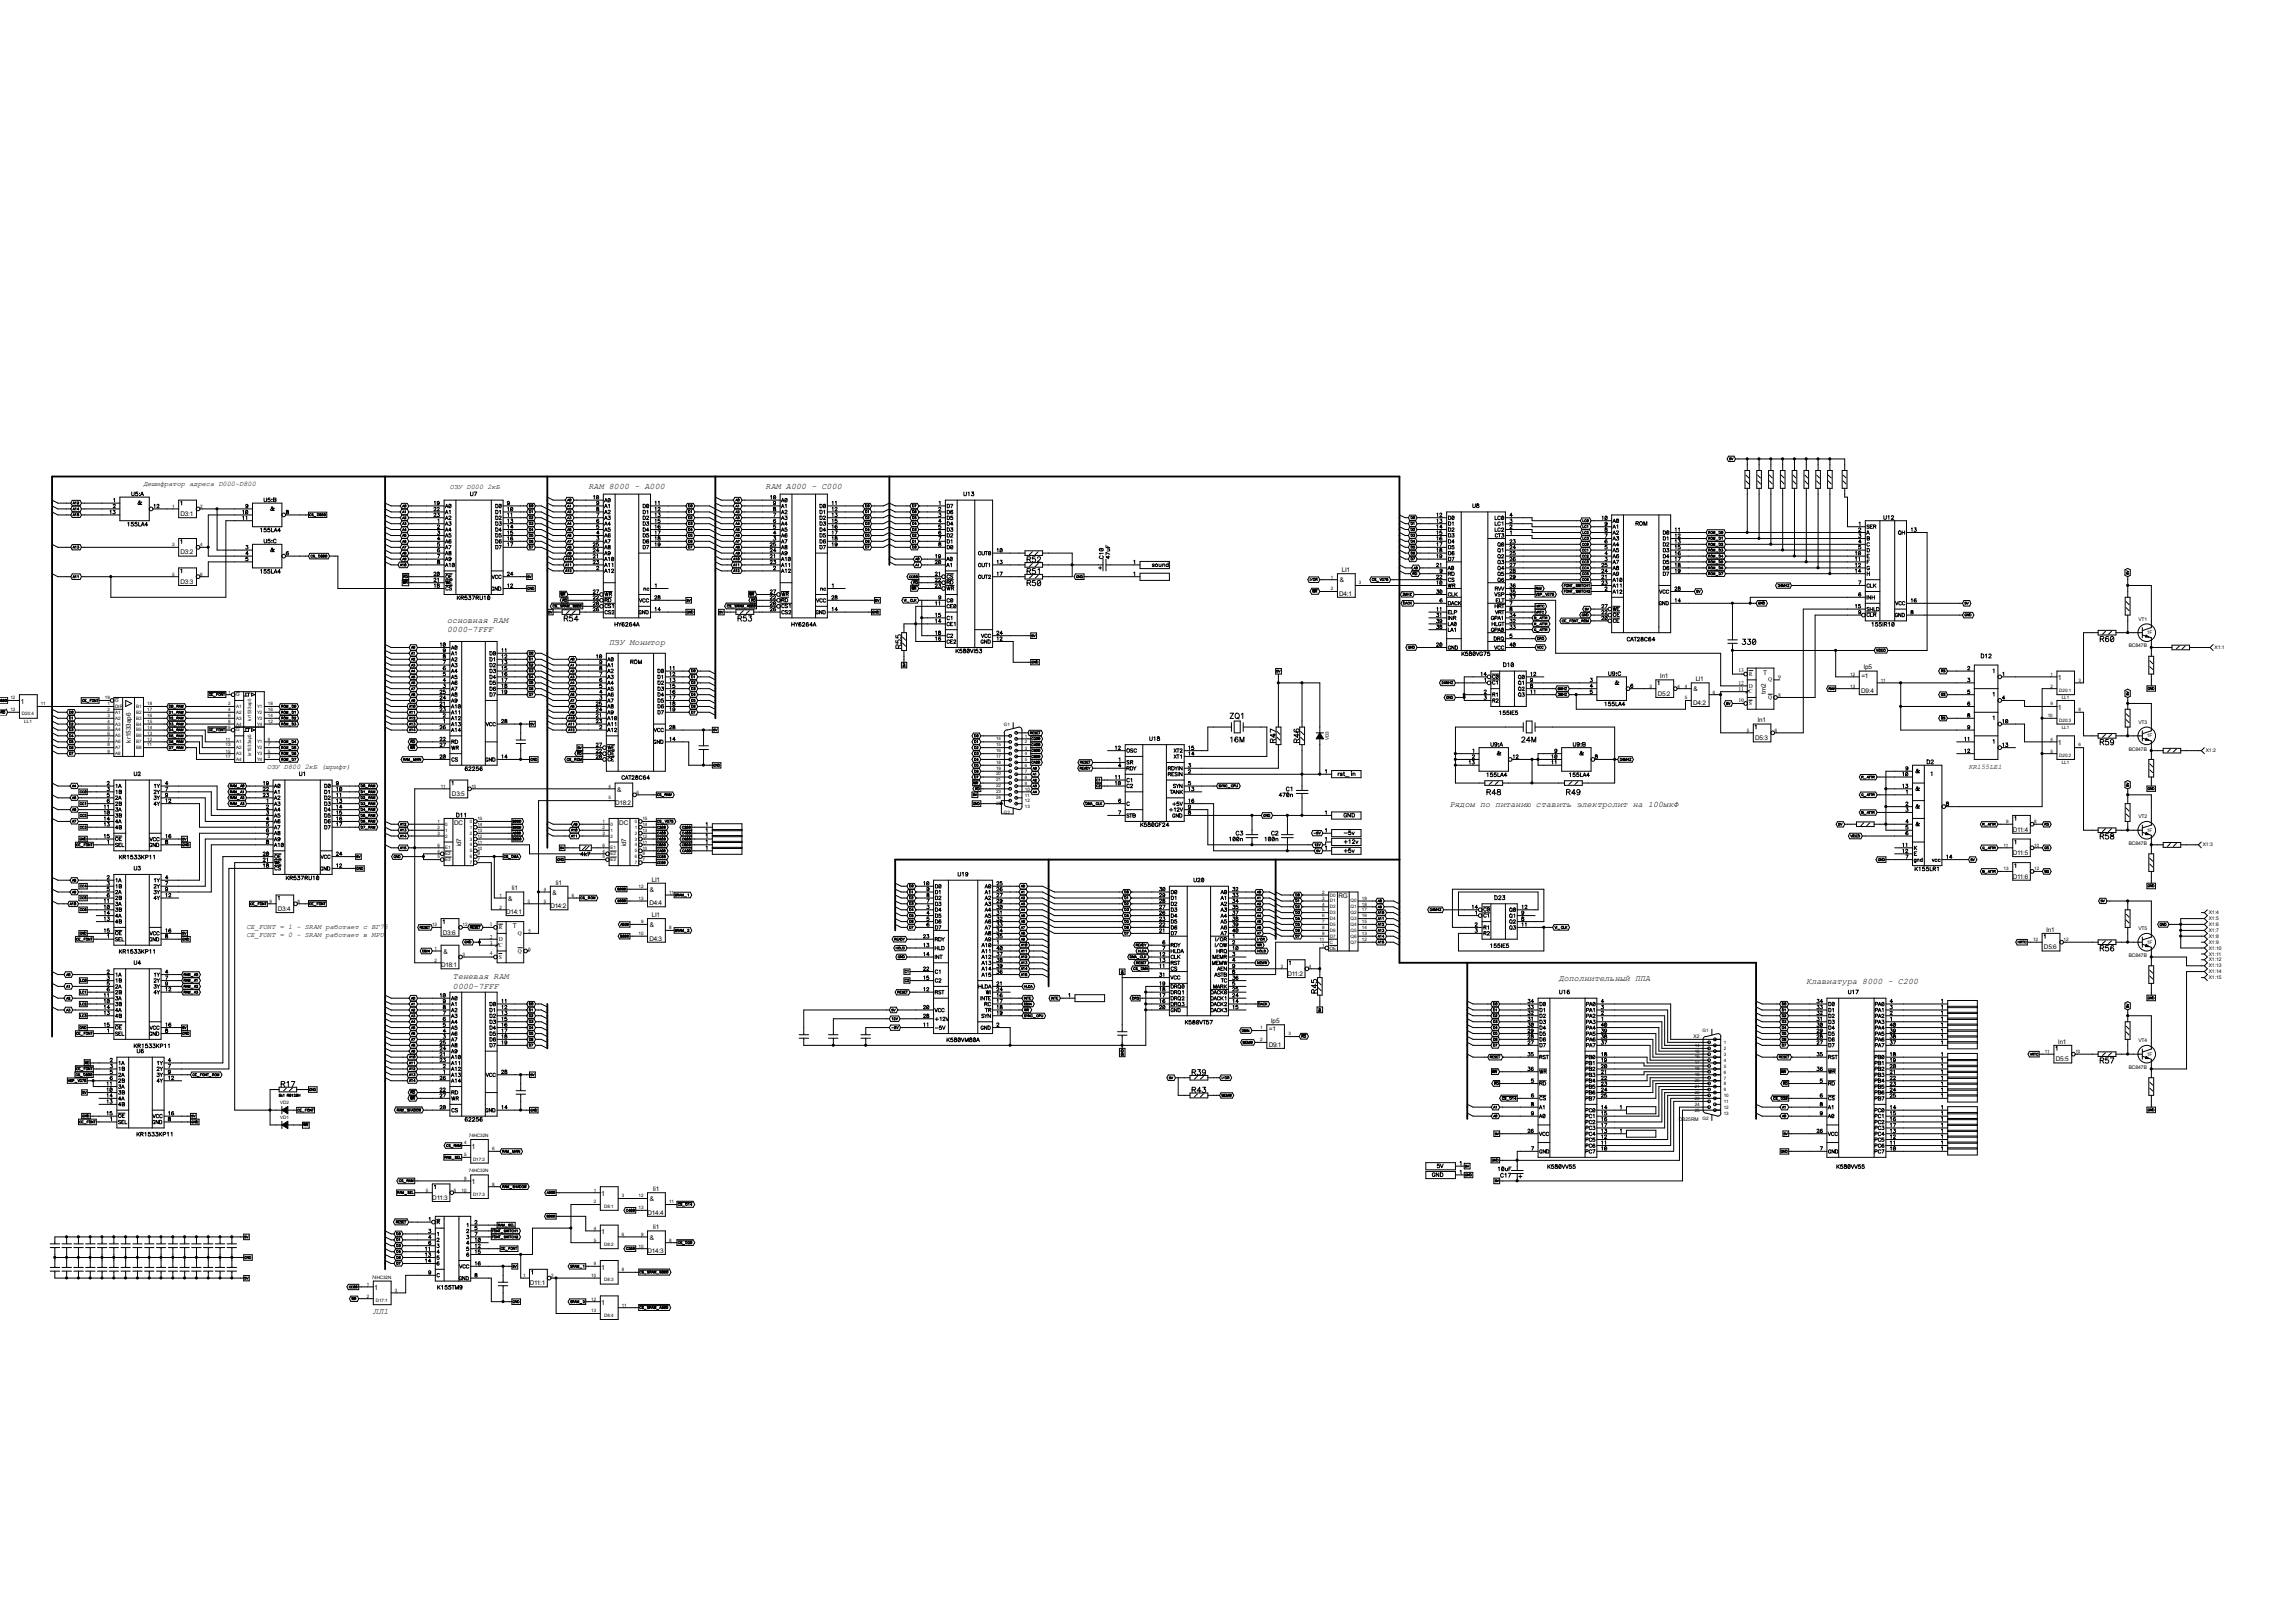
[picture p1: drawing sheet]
<svg xmlns="http://www.w3.org/2000/svg" width="420mm" height="297mm" viewBox="0 0 420 297" stroke-linecap="round" stroke-linejoin="round" font-family="sans-serif">
<defs><g id="words">
<g font-size="1.5">
<text x="107.7" y="89.4">RAM 8000 - A000</text>
<text x="140" y="89.4">RAM A000 - C000</text>
<text x="81.8" y="114">основная RAM</text>
<text x="81.8" y="115.7">0000-7FFF</text>
<text x="111.4" y="118">ПЗУ Монитор</text>
<text x="265.1" y="147.7">Рядом по питанию ставить электролит на 100мкФ</text>
<text x="82.8" y="179.2">Теневая RAM</text>
<text x="285.1" y="179.5">Дополнительный ППА</text>
<text x="82.8" y="180.9">0000-7FFF</text>
<text x="330.4" y="180">Клавиатура 8000 - C200</text>
<text x="68.3" y="240.4">ЛЛ1</text>
</g>
<g font-size="1.3">
<text x="26.2" y="89">Дешифратор адреса D000-D800</text>
<text x="82.3" y="89.5">ОЗУ D000 2кБ</text>
<text x="376.4" y="124.5">1</text>
<text x="3.7" y="128.8">1</text>
<text x="376.4" y="129.9">1</text>
<text x="376.4" y="136.4">1</text>
<text x="48.9" y="140.8">ОЗУ D800 2кБ (шрифт)</text>
<text x="360.1" y="140.8">KR155LE1</text>
<text x="45.1" y="170">CE_FONT = 1 - SRAM работает с ВГ75</text>
<text x="45.1" y="171.4">CE_FONT = 0 - SRAM работает в MPU</text>
<text x="86.3" y="210.2">1</text>
<text x="86.3" y="216.7">1</text>
<text x="110" y="218.9">1</text>
<text x="110" y="225.9">1</text>
<text x="110" y="232.3">1</text>
<text x="68.5" y="236.1">1</text>
<text x="110" y="238.8">1</text>
</g>
<g font-size="1.2">
<text x="33" y="94.4">D3:1</text>
<text x="33" y="101.5">D3:2</text>
<text x="33" y="106.8">D3:3</text>
<text x="245.1" y="106.6">&amp;</text>
<text x="245.4" y="104.7">LI1</text>
<text x="245" y="109">D4:1</text>
<text x="303.7" y="124.1">ln1</text>
<text x="310.2" y="124.7">LI1</text>
<text x="322.5" y="123.4">T</text>
<text x="340.5" y="124">=1</text>
<text x="340.9" y="122.5">lp5</text>
<text x="303.2" y="127.3">D5:2</text>
<text x="309.7" y="129">D4:2</text>
<text x="309.8" y="126.5">&amp;</text>
<text x="323" y="127" transform="rotate(-90 323 127)">tm2</text>
<text x="340.4" y="126.8">D9:4</text>
<text x="24" y="135.9" transform="rotate(-90 24 135.9)">kr1533ap6</text>
<text x="321.1" y="135.5">D5:3</text>
<text x="321.5" y="132.2">ln1</text>
<text x="82.7" y="145.7">D3:5</text>
<text x="112.5" y="147.3">D18:2</text>
<text x="112.9" y="144.9">&amp;</text>
<text x="83.1" y="151">DC</text>
<text x="84.4" y="154.9" transform="rotate(-90 84.4 154.9)">id7</text>
<text x="113.3" y="151">DC</text>
<text x="114.6" y="154.9" transform="rotate(-90 114.6 154.9)">id7</text>
<text x="368.2" y="152.2">D11:4</text>
<text x="101.7" y="161.9">li1</text>
<text x="119.3" y="161.3">LI1</text>
<text x="368.2" y="156.5">D11:5</text>
<text x="368.2" y="160.8">D11:6</text>
<text x="50.8" y="166.7">D3:4</text>
<text x="92.6" y="167.3">D14:1</text>
<text x="93" y="164.8">&amp;</text>
<text x="93.6" y="162.9">li1</text>
<text x="100.7" y="166.2">D14:2</text>
<text x="101" y="163.7">&amp;</text>
<text x="118.8" y="165.7">D4:4</text>
<text x="118.9" y="163.2">&amp;</text>
<text x="119.3" y="167.8">LI1</text>
<text x="244.8" y="164.4">RG</text>
<text x="81" y="171">D3:6</text>
<text x="93.8" y="169.8">T</text>
<text x="118.8" y="172.1">D4:3</text>
<text x="118.9" y="169.7">&amp;</text>
<text x="373.9" y="173.7">D5:6</text>
<text x="374.4" y="170.5">ln1</text>
<text x="80.7" y="177">D18:1</text>
<text x="81.1" y="174.5">&amp;</text>
<text x="235.5" y="178.6">D11:2</text>
<text x="232.1" y="191.6">D9:1</text>
<text x="232.1" y="188.7">=1</text>
<text x="232.5" y="187.2">lp5</text>
<text x="376.5" y="191">ln1</text>
<text x="376" y="194.2">D5:5</text>
<text x="79.1" y="219.6">D11:3</text>
<text x="118.9" y="219.8">&amp;</text>
<text x="119.5" y="218">li1</text>
<text x="118.4" y="222.3">D14:4</text>
<text x="118.9" y="226.9">&amp;</text>
<text x="119.5" y="225">li1</text>
<text x="118.4" y="229.3">D14:3</text>
<text x="96.9" y="235.2">D11:1</text>
</g>
<g font-size="1">
<text x="318" y="123.1">13</text>
<text x="318" y="125.4">12</text>
<text x="319.9" y="123.7">R</text>
<text x="319.9" y="125.8">D</text>
<text x="323.4" y="124.7">Q</text>
<text x="325.3" y="124.3">9</text>
<text x="318" y="128.4">10</text>
<text x="318" y="126.5">11</text>
<text x="319.9" y="129">S</text>
<text x="319.9" y="126.9">C</text>
<text x="323.4" y="128">Q</text>
<text x="325.3" y="127.6">8</text>
<text x="89.6" y="169.4">1</text>
<text x="89.6" y="172.9">3</text>
<text x="89.6" y="171.8">2</text>
<text x="91.2" y="170">R</text>
<text x="91.2" y="173.3">C</text>
<text x="91.2" y="172.2">D</text>
<text x="94.7" y="171.1">Q</text>
<text x="96.6" y="173.9">6</text>
<text x="96.6" y="170.7">5</text>
<text x="89.6" y="174.8">4</text>
<text x="91.2" y="175.4">S</text>
<text x="94.7" y="174.3">Q</text>
</g>
<g font-size=".9">
<text x="391.2" y="113.7">VT1</text>
<text x="389.4" y="118.5">BC847B</text>
<text x="392.7" y="116.1">1F</text>
<text x="405.1" y="118.8">X1:1</text>
<text x="389.4" y="137.4">BC847B</text>
<text x="391.2" y="132.5">VT3</text>
<text x="392.7" y="135">1F</text>
<text x="403.5" y="137.7">X1:2</text>
<text x="391.2" y="149.8">VT2</text>
<text x="389.4" y="154.6">BC847B</text>
<text x="392.7" y="152.2">1F</text>
<text x="402.9" y="154.9">X1:3</text>
<text x="404" y="167.3">X1:4</text>
<text x="391.2" y="170.3">VT5</text>
<text x="392.7" y="172.7">1F</text>
<text x="404" y="173.8">X1:10</text>
<text x="404" y="170.6">X1:7</text>
<text x="404" y="171.6">X1:8</text>
<text x="404" y="168.4">X1:5</text>
<text x="404" y="172.7">X1:9</text>
<text x="404" y="169.5">X1:6</text>
<text x="389.4" y="175.1">BC847B</text>
<text x="404" y="177">X1:13</text>
<text x="404" y="178.1">X1:14</text>
<text x="404" y="174.9">X1:11</text>
<text x="404" y="179.2">X1:15</text>
<text x="404" y="175.9">X1:12</text>
<text x="309.8" y="189.9">X2</text>
<text x="391.2" y="190.8">VT4</text>
<text x="389.4" y="195.6">BC847B</text>
<text x="392.7" y="193.2">1F</text>
<text x="307.1" y="205.1">DB25RM</text>
</g>
<g font-size=".8">
<text x="31.5" y="92.9">1</text>
<text x="36.6" y="92.9">2</text>
<text x="31.5" y="99.9">3</text>
<text x="36.6" y="99.9">4</text>
<text x="31.5" y="105.3">5</text>
<text x="36.6" y="105.3">6</text>
<text x="243.5" y="105.9">1</text>
<text x="248.6" y="106.9">3</text>
<text x="243.5" y="108">2</text>
<text x="301.7" y="125.8">3</text>
<text x="306.8" y="125.8">4</text>
<text x="308.2" y="125.8">4</text>
<text x="338.5" y="125.8">13</text>
<text x="338.5" y="123.7">12</text>
<text x="344" y="124.8">11</text>
<text x="375.1" y="123.7">1</text>
<text x="375.1" y="125.8">2</text>
<text x="380.2" y="124.8">3</text>
<text x="1.9" y="128">12</text>
<text x="1.9" y="130.1">13</text>
<text x="4" y="130.9">D20:4</text>
<text x="7.5" y="129.1">11</text>
<text x="19.2" y="128">19</text>
<text x="19.6" y="131.2">3</text>
<text x="19.6" y="129.1">1</text>
<text x="19.6" y="130.1">2</text>
<text x="21" y="131.7">A2</text>
<text x="21" y="129.5">DIR</text>
<text x="21" y="128.5">G</text>
<text x="21" y="130.6">A1</text>
<text x="24.9" y="131.7">B3</text>
<text x="24.9" y="129.5">B1</text>
<text x="24.9" y="130.6">B2</text>
<text x="26.9" y="131.2">16</text>
<text x="26.9" y="129.1">18</text>
<text x="26.9" y="130.1">17</text>
<text x="41.7" y="131.2">6</text>
<text x="41.7" y="129.1">2</text>
<text x="41.7" y="130.1">4</text>
<text x="41.7" y="126.9">1</text>
<text x="43.2" y="131.7">A3</text>
<text x="43.2" y="129.5">A1</text>
<text x="43.2" y="130.6">A2</text>
<text x="43.2" y="127.4">G</text>
<text x="46" y="131.9" transform="rotate(-90 46 131.9)">kr1533ap5</text>
<text x="47" y="131.7">Y3</text>
<text x="47" y="129.5">Y1</text>
<text x="47" y="130.6">Y2</text>
<text x="49" y="131.2">14</text>
<text x="49" y="129.1">18</text>
<text x="49" y="130.1">16</text>
<text x="308.2" y="128">5</text>
<text x="313.3" y="126.9">6</text>
<text x="374.6" y="131.2">10</text>
<text x="375.1" y="129.1">9</text>
<text x="376.7" y="126.6">D20:1</text>
<text x="377.1" y="128">LL1</text>
<text x="380.2" y="130.1">8</text>
<text x="4.4" y="132.3">LL1</text>
<text x="19.6" y="137.7">9</text>
<text x="19.6" y="135.6">7</text>
<text x="19.6" y="134.5">6</text>
<text x="19.6" y="132.3">4</text>
<text x="19.6" y="133.4">5</text>
<text x="19.6" y="136.6">8</text>
<text x="21" y="136">A6</text>
<text x="21" y="135">A5</text>
<text x="21" y="132.8">A3</text>
<text x="21" y="133.9">A4</text>
<text x="21" y="137.1">A7</text>
<text x="24.9" y="136">B7</text>
<text x="24.9" y="135">B6</text>
<text x="24.9" y="132.8">B4</text>
<text x="24.9" y="137.1">B8</text>
<text x="24.9" y="133.9">B5</text>
<text x="26.9" y="135.6">12</text>
<text x="26.9" y="134.5">13</text>
<text x="26.9" y="132.3">15</text>
<text x="26.9" y="136.6">11</text>
<text x="26.9" y="133.4">14</text>
<text x="41.3" y="137.7">15</text>
<text x="41.3" y="135.6">11</text>
<text x="41.3" y="136.6">13</text>
<text x="41.3" y="133.4">19</text>
<text x="41.7" y="132.3">8</text>
<text x="43.2" y="132.8">A4</text>
<text x="43.2" y="136">A1</text>
<text x="43.2" y="137.1">A2</text>
<text x="43.2" y="133.9">G</text>
<text x="47" y="132.8">Y4</text>
<text x="47" y="136">Y1</text>
<text x="47" y="137.1">Y2</text>
<text x="49" y="132.3">12</text>
<text x="49" y="137.7">5</text>
<text x="49" y="135.6">9</text>
<text x="49" y="136.6">7</text>
<text x="182.2" y="135.4">14</text>
<text x="182.2" y="136.5">15</text>
<text x="182.2" y="137.6">16</text>
<text x="183.6" y="132.8">G1</text>
<text x="187.5" y="135">1</text>
<text x="187.5" y="136.1">2</text>
<text x="187.5" y="137.2">3</text>
<text x="243.1" y="135.5" transform="rotate(-90 243.1 135.5)">VD3</text>
<text x="319.5" y="133.9">5</text>
<text x="324.7" y="133.9">6</text>
<text x="375.1" y="135.6">4</text>
<text x="375.1" y="137.7">5</text>
<text x="376.7" y="132">D20:3</text>
<text x="377.1" y="133.4">LL1</text>
<text x="380.2" y="136.6">6</text>
<text x="21" y="138.2">A8</text>
<text x="41.3" y="138.8">17</text>
<text x="43.2" y="139.3">A4</text>
<text x="43.2" y="138.2">A3</text>
<text x="46" y="138.3" transform="rotate(-90 46 138.3)">kr1533ap5</text>
<text x="47" y="139.3">Y4</text>
<text x="47" y="138.2">Y3</text>
<text x="49" y="138.8">3</text>
<text x="182.2" y="138.7">17</text>
<text x="182.2" y="139.7">18</text>
<text x="182.2" y="141.9">20</text>
<text x="182.2" y="143">21</text>
<text x="182.2" y="140.8">19</text>
<text x="187.5" y="139.3">5</text>
<text x="187.5" y="142.5">8</text>
<text x="187.5" y="138.2">4</text>
<text x="187.5" y="140.4">6</text>
<text x="187.5" y="141.5">7</text>
<text x="187.5" y="143.6">9</text>
<text x="376.7" y="138.5">D20:2</text>
<text x="377.1" y="139.8">LL1</text>
<text x="80.6" y="144.1">11</text>
<text x="86.2" y="144.1">10</text>
<text x="111.3" y="144.1">4</text>
<text x="111.3" y="146.3">5</text>
<text x="116.5" y="145.2">6</text>
<text x="182.2" y="145.2">23</text>
<text x="182.2" y="146.2">24</text>
<text x="182.2" y="144.1">22</text>
<text x="182.2" y="147.3">25</text>
<text x="183.6" y="148.9">G2</text>
<text x="187.5" y="145.8">11</text>
<text x="187.5" y="144.7">10</text>
<text x="187.5" y="146.9">12</text>
<text x="187.5" y="148">13</text>
<text x="80.1" y="154.9">6</text>
<text x="80.1" y="152.8">3</text>
<text x="80.1" y="151.7">2</text>
<text x="80.1" y="150.6">1</text>
<text x="81.4" y="155.4">E1</text>
<text x="81.4" y="153.3">2</text>
<text x="81.4" y="152.2">1</text>
<text x="81.4" y="151.1">0</text>
<text x="85.9" y="156">5</text>
<text x="85.9" y="153.8">3</text>
<text x="85.9" y="152.7">2</text>
<text x="85.9" y="150.6">0</text>
<text x="85.9" y="154.9">4</text>
<text x="85.9" y="151.7">1</text>
<text x="87.3" y="155.5">10</text>
<text x="87.3" y="153.3">12</text>
<text x="87.3" y="152.3">13</text>
<text x="87.3" y="150.1">15</text>
<text x="87.3" y="154.4">11</text>
<text x="87.3" y="151.2">14</text>
<text x="110.2" y="154.9">6</text>
<text x="110.2" y="152.8">3</text>
<text x="110.2" y="151.7">2</text>
<text x="110.2" y="150.6">1</text>
<text x="111.7" y="155.4">E1</text>
<text x="111.7" y="153.3">2</text>
<text x="111.7" y="152.2">1</text>
<text x="111.7" y="151.1">0</text>
<text x="116.1" y="156">5</text>
<text x="116.1" y="153.8">3</text>
<text x="116.1" y="152.7">2</text>
<text x="116.1" y="150.6">0</text>
<text x="116.1" y="154.9">4</text>
<text x="116.1" y="151.7">1</text>
<text x="117.5" y="155.5">10</text>
<text x="117.5" y="153.3">12</text>
<text x="117.5" y="152.3">13</text>
<text x="117.5" y="150.1">15</text>
<text x="117.5" y="154.4">11</text>
<text x="117.5" y="151.2">14</text>
<text x="366.5" y="154.9">11</text>
<text x="367" y="150.6">9</text>
<text x="372.1" y="150.6">8</text>
<text x="372.1" y="154.9">10</text>
<text x="80.1" y="156">4</text>
<text x="80.1" y="157.1">5</text>
<text x="81.4" y="156.5">E2</text>
<text x="81.4" y="157.6">E3</text>
<text x="85.9" y="157.1">6</text>
<text x="85.9" y="158.2">7</text>
<text x="87.3" y="156.5">9</text>
<text x="87.3" y="157.6">7</text>
<text x="110.2" y="156">4</text>
<text x="110.2" y="157.1">5</text>
<text x="111.7" y="156.5">E2</text>
<text x="111.7" y="157.6">E3</text>
<text x="116.1" y="157.1">6</text>
<text x="116.1" y="158.2">7</text>
<text x="117.5" y="156.5">9</text>
<text x="117.5" y="157.6">7</text>
<text x="366.5" y="159.3">13</text>
<text x="372.1" y="159.3">12</text>
<text x="49.3" y="165.2">9</text>
<text x="54.4" y="165.2">8</text>
<text x="91.4" y="164.1">1</text>
<text x="91.4" y="166.3">2</text>
<text x="96.5" y="165.2">3</text>
<text x="99.5" y="163">4</text>
<text x="99.5" y="165.2">5</text>
<text x="104.6" y="164.1">6</text>
<text x="116.8" y="162.5">12</text>
<text x="116.8" y="164.7">13</text>
<text x="122.4" y="163.6">11</text>
<text x="241.9" y="167.9">6</text>
<text x="241.9" y="166.8">5</text>
<text x="241.9" y="164.7">3</text>
<text x="241.9" y="163.6">2</text>
<text x="241.9" y="165.7">4</text>
<text x="243.2" y="167.3">D3</text>
<text x="243.2" y="165.1">D1</text>
<text x="243.2" y="164.1">D0</text>
<text x="243.2" y="166.2">D2</text>
<text x="247.1" y="167.3">Q2</text>
<text x="247.1" y="165.1">Q0</text>
<text x="247.1" y="166.2">Q1</text>
<text x="249.1" y="167.9">16</text>
<text x="249.1" y="166.8">17</text>
<text x="249.1" y="164.7">19</text>
<text x="249.1" y="165.7">18</text>
<text x="79" y="169.5">13</text>
<text x="79.5" y="173.8">1</text>
<text x="84.6" y="169.5">12</text>
<text x="116.8" y="171.1">10</text>
<text x="117.3" y="169">9</text>
<text x="122.4" y="170.1">8</text>
<text x="241.4" y="172.2">11</text>
<text x="241.9" y="173.3">1</text>
<text x="241.9" y="171.1">9</text>
<text x="241.9" y="170.1">8</text>
<text x="241.9" y="169">7</text>
<text x="243.2" y="173.8">OE</text>
<text x="243.2" y="171.6">D7</text>
<text x="243.2" y="170.6">D6</text>
<text x="243.2" y="168.4">D4</text>
<text x="243.2" y="169.5">D5</text>
<text x="243.2" y="172.7">C</text>
<text x="247.1" y="171.6">Q6</text>
<text x="247.1" y="170.6">Q5</text>
<text x="247.1" y="168.4">Q3</text>
<text x="247.1" y="172.7">Q7</text>
<text x="247.1" y="169.5">Q4</text>
<text x="249.1" y="171.1">13</text>
<text x="249.1" y="170.1">14</text>
<text x="249.1" y="172.2">12</text>
<text x="249.1" y="169">15</text>
<text x="371.9" y="172.2">13</text>
<text x="377.5" y="172.2">12</text>
<text x="79.5" y="176">2</text>
<text x="84.6" y="174.9">3</text>
<text x="234.3" y="177.1">3</text>
<text x="239.4" y="177.1">4</text>
<text x="230.5" y="190.5">2</text>
<text x="230.5" y="188.4">1</text>
<text x="235.7" y="189.5">3</text>
<text x="310" y="191.5">14</text>
<text x="311.4" y="188.9">G1</text>
<text x="315.3" y="191.1">1</text>
<text x="310" y="192.6">15</text>
<text x="310" y="194.8">17</text>
<text x="310" y="195.8">18</text>
<text x="310" y="198">20</text>
<text x="310" y="193.7">16</text>
<text x="310" y="196.9">19</text>
<text x="315.3" y="192.2">2</text>
<text x="315.3" y="195.4">5</text>
<text x="315.3" y="193.3">3</text>
<text x="315.3" y="194.3">4</text>
<text x="315.3" y="196.5">6</text>
<text x="315.3" y="197.6">7</text>
<text x="374.1" y="192.7">11</text>
<text x="379.6" y="192.7">10</text>
<text x="51.3" y="202.1">VD2</text>
<text x="310" y="199.1">21</text>
<text x="310" y="201.3">23</text>
<text x="310" y="202.3">24</text>
<text x="310" y="200.2">22</text>
<text x="310" y="203.4">25</text>
<text x="315.3" y="198.6">8</text>
<text x="315.3" y="201.9">11</text>
<text x="315.3" y="199.7">9</text>
<text x="315.3" y="200.8">10</text>
<text x="315.3" y="202.9">12</text>
<text x="51.3" y="204.8">VD1</text>
<text x="84.9" y="209.4">4</text>
<text x="85.8" y="208.1">74HC32N</text>
<text x="311.4" y="205">G2</text>
<text x="315.3" y="204">13</text>
<text x="84.9" y="215.9">9</text>
<text x="84.9" y="211.6">5</text>
<text x="85.8" y="214.5">74HC32N</text>
<text x="86.5" y="212.4">D17:2</text>
<text x="90" y="210.5">6</text>
<text x="77.9" y="218.1">5</text>
<text x="83" y="218.1">6</text>
<text x="84.4" y="218.1">10</text>
<text x="86.5" y="218.9">D17:3</text>
<text x="90" y="217">8</text>
<text x="108.6" y="218.1">1</text>
<text x="108.6" y="220.2">2</text>
<text x="110.5" y="221">D8:1</text>
<text x="113.7" y="219.1">3</text>
<text x="116.8" y="219.1">12</text>
<text x="116.8" y="221.3">13</text>
<text x="122.4" y="220.2">11</text>
<text x="108.6" y="225">4</text>
<text x="108.6" y="227.2">5</text>
<text x="113.7" y="226.1">6</text>
<text x="117.3" y="226.1">9</text>
<text x="122.4" y="227.2">8</text>
<text x="68" y="234">74HC32N</text>
<text x="95.7" y="233.7">1</text>
<text x="100.8" y="233.7">2</text>
<text x="108.2" y="233.7">10</text>
<text x="108.6" y="231.5">9</text>
<text x="110.5" y="228">D8:2</text>
<text x="113.7" y="232.6">8</text>
<text x="116.8" y="228.3">10</text>
<text x="67.1" y="235.3">1</text>
<text x="67.1" y="237.4">2</text>
<text x="68.7" y="238.3">D17:1</text>
<text x="72.2" y="236.4">3</text>
<text x="108.2" y="238">12</text>
<text x="110.5" y="234.5">D8:3</text>
<text x="113.7" y="239.1">11</text>
<text x="108.2" y="240.2">13</text>
<text x="110.5" y="241">D8:4</text>
</g>
</g></defs>
<g fill="none" stroke="#000" stroke-width=".18">
<path d="M9.5 99.6l1.1 .6h2.4M9.5 93.7l1.1 .5h2.4M9.5 92.6l1.1 .5h2.4M9.5 91.5l1.1 .6h2.4M13 94.2l.2-.5h1.4l.3 .5M13 93.1l.2-.5h1.4l.3 .5M13 94.2l.2 .5h1.4l.3-.5M13 92.1l.2-.5h1.4l.3 .5M13 93.1l.2 .5h1.4l.3-.5M13 92.1l.2 .4h1.4l.3-.4M13.3 94.4l.2-.4 .2 .4M13.3 93.3l.2-.4 .2 .4"/>
<path d="M13.3 92.2l.2-.4 .2 .4M13.4 92.1h.2M13.4 94.3h.2M13.4 93.2h.2M13.8 100l.1-.1v.4M13.8 94.1l.1-.1v.4M13.8 93l.1-.1v.4M13.8 91.9l.1-.1v.4M14.1 91.9l.1-.1 .2 .1-.3 .3h.3M14.2 99.9h.2l-.1 .2 .1 .1-.3 .1M14.4 94h-.2l-.1 .2 .3-.1v.2l-.3 .1M14.4 93.2h-.3l.3-.3v.4"/>
<path d="M14.9 94.2h7M14.9 93.1h7M14.9 92.1h7M20.2 93.5l.1-.1v.6M20.7 93.4h.3v.2a.22 .22 0 0 1 0 .4 .22 .22 0 0 1-.3-.1M20.7 92.5l.1-.2h.3v.2l-.4 .4h.4M20.8 91.4l.2-.2v.7M21.9 91h5.4v4.3h-5.4zM23.4 95.7l.1-.1v.7M24.1 90l.1 .7h.3l.1-.7M24.4 95.6h-.4v.3a.24 .24 0 0 1 .4 0 .24 .24 0 0 1-.1 .4 .24 .24 0 0 1-.3-.2M25.1 95.6h-.4v.3a.24 .24 0 0 1 .4 0 .24 .24 0 0 1-.1 .4 .24 .24 0 0 1-.4-.2"/>
<path d="M25.2 90h-.4v.3a.24 .24 0 0 1 .4 0 .24 .24 0 0 1-.1 .4 .24 .24 0 0 1-.3-.1M25.4 95.6v.7h.3M25.5 90.3h.1M25.5 90.7h.1M25.7 90.7l.3-.7 .2 .7M25.8 96.3l.3-.7 .3 .7M25.8 90.5h.4M25.9 91.9h-.1a.4 .4 0 0 1-.5 .4v-.2l.3-.3v-.1h-.2l.1 .3 .2 .3h.2M26 96.1h.3M27 96.1h-.5l.3-.5v.7M27.9 93.1h4.8M28.2 92.4l.1-.1v.6"/>
<path d="M28.7 92.5l.1-.2h.2l.1 .2-.4 .4h.4M32.7 91.5h3.2v3.2h-3.2zM32.7 98.6h3.2v3.2h-3.2zM33.1 98.9l.1-.1v.6M33.1 91.9l.1-.2v.7M36.6 93.1h9.6M39.7 93.1v7.6h6.5M44.4 94.6l.1-.2v.7M44.4 93.5l.1-.1v.6M44.9 93.5l.2-.1a.32 .32 0 0 1 .2 .3 .32 .32 0 0 1-.3 .3zM45 99.8h.3l-.1 .3 .2 .1a.24 .24 0 0 1-.2 .3 .24 .24 0 0 1-.2-.1M45 94.6l.1-.2v.7"/>
<path d="M45.3 93.5l-.4 .4M45.3 92.5v.1a.21 .21 0 0 1-.3 0 .21 .21 0 0 1 .2-.3 .34 .34 0 0 1 .1 .4 .34 .34 0 0 1-.3 .2v-.1M46.2 94.2h-8.1v7.6h8.1M46.2 95.3h-4.9v14h-21v-3.8M46.2 92.1h5.4v4.3h-5.4zM46.2 99.6h5.4v4.3h-5.4zM47.7 96.8l.1-.2v.7M48.3 98.7l.1 .7h.3l.1-.7M48.3 91.1l.1 .7h.3l.1-.7M48.7 96.6h-.4v.3a.24 .24 0 0 1 .4 0 .24 .24 0 0 1-.1 .4 .24 .24 0 0 1-.3-.1M49.4 96.6h-.4v.3a.24 .24 0 0 1 .4 0 .24 .24 0 0 1-.1 .4 .24 .24 0 0 1-.4-.1M49.4 98.7h-.3l-.1 .3a.24 .24 0 0 1 .4 0 .24 .24 0 0 1-.1 .3 .24 .24 0 0 1-.3-.1"/>
<path d="M49.4 91.1h-.3l-.1 .3a.24 .24 0 0 1 .4 0 .24 .24 0 0 1-.1 .4 .24 .24 0 0 1-.3-.1M49.7 96.6v.7h.3M49.7 98.9h.1M49.7 99.3h.1M49.7 91.4h.1M49.7 91.8h.1M50 91.5h.3M50 91.1l.5 .1-.2 .3 .2 .1-.1 .2h-.4zM50.1 97.3l.3-.7 .3 .7M50.2 93h-.1a.4 .4 0 0 1-.6 .4v-.2l.4-.3-.1-.1h-.1v.3l.3 .3h.2M50.2 97.1h.4M50.5 98.8a.26 .26 0 0 0-.3-.1 .26 .26 0 0 0-.2 .2v.2a.26 .26 0 0 0 .2 .3 .26 .26 0 0 0 .3-.2"/>
<path d="M51.3 97.1h-.5l.3-.5v.7M52.2 94.2h4.2M52.4 93.4v.2a.34 .34 0 0 1 .3 .4h-.3l.1-.3 .2-.1v-.2zM56.4 93.7h3.4v1h-3.4zM56.9 94.1a.15 .15 0 0 0-.2-.1 .15 .15 0 0 0-.1 .1l.1 .3 .2-.1M57.3 94.1l-.2-.1-.1 .1 .3 .3h-.3M57.4 94.5h.4M58 94l.3 .1v.3h-.3zM58.5 94v.1l.3 .2a.15 .15 0 0 1-.2 .1 .15 .15 0 0 1-.1-.2l.2-.1zM59.1 94.1l-.3 .3M59.5 94.1l-.2 .3M70.4 99.6l1.1 .6h1.7"/>
<path d="M70.4 98.6l1.1 .5h1.7M70.4 96.4l1.1 .5h1.7M70.4 95.3l1.1 .5h1.7M70.4 93.1l1.1 .6h1.7M70.4 92.1l1.1 .5h1.7M70.4 97.5l1.1 .5h1.7M70.4 94.2l1.1 .5h1.7M73.2 99.1l.3 .5h1l.3-.5M73.2 99.1l.3-.5h1l.3 .5M73.2 96.9l.3 .5h1l.3-.5M73.2 96.9l.3-.5h1l.3 .5M73.2 95.8l.3 .6h1l.3-.6"/>
<path d="M73.2 95.8l.3-.5h1l.3 .5M73.2 93.7l.3 .5h1l.3-.5M73.2 93.7l.3-.5h1l.3 .5M73.2 92.6l.3 .5h1l.3-.5M73.2 92.6l.3-.5h1l.3 .5M73.2 98l.3 .5h1l.3-.5M73.2 98l.3-.5h1l.3 .5M73.2 94.7l.3 .5h1l.3-.5M73.2 94.7l.3-.4h1l.3 .4M73.6 99.3l.2-.4 .2 .4M73.6 97.1l.2-.4 .2 .4M73.6 96l.2-.4 .2 .4"/>
<path d="M73.6 93.9l.2-.4 .2 .4M73.6 92.8l.2-.4 .2 .4M73.6 98.2l.2-.4 .2 .4M73.6 95l.2-.4 .2 .4M73.7 99.1h.2M73.7 97h.2M73.7 95.9h.2M73.7 93.7h.2M73.7 92.7h.2M73.7 98h.2M73.7 94.8h.2M74 99.9h.3l-.2 .4"/>
<path d="M74 94.7l.3-.1-.3 .4h.3M74 93.5h.2v.4M74 95.6h.3l-.2 .2 .2 .1-.3 .1M74.3 92.5l-.3 .3M74.3 98.9h-.2l-.1 .2 .1 .2 .2-.1a.15 .15 0 0 0-.1-.2 .15 .15 0 0 0-.2 .1M74.3 97.8h-.3v.2l.2-.1 .1 .2h-.3M74.3 97h-.3l.2-.3v.4M74.8 99.1h6.4M74.8 96.9h6.4M74.8 95.8h6.4M74.8 93.7h6.4M74.8 92.6h6.4"/>
<path d="M74.8 98h6.4M74.8 94.7h6.4M79.4 93l.1-.2 .2 .1 .1 .1-.4 .5h.4M79.4 94.1l.1-.2h.2l.1 .2-.4 .4h.4M79.5 91.9l.1-.2v.7M80 93l.1-.2 .2 .1v.1l-.3 .5h.4M80 96.2l.1-.1h.3v.2l-.4 .4h.4M80 93.9h.3v.2a.22 .22 0 0 1 0 .4 .22 .22 0 0 1-.3-.1M80.1 97.2h.3l-.2 .2 .2 .2a.24 .24 0 0 1-.1 .2 .24 .24 0 0 1-.3-.1M80.1 95.1l.2-.1v.6M80.3 91.9v.2a.2 .2 0 0 1-.3 0 .2 .2 0 0 1 .1-.3v-.1a.33 .33 0 0 1 .3 .4 .33 .33 0 0 1-.4 .3v-.1M80.4 99.3h-.3l-.1 .3a.23 .23 0 0 1 .3-.1 .23 .23 0 0 1 .1 .3 .23 .23 0 0 1-.3 .1h-.1"/>
<path d="M80.5 98.6h-.5l.3-.4v.6M81.2 91.5h10.8v17.3h-10.8zM81.4 97.2l.3-.6 .3 .6M81.4 94l.3-.6 .3 .6M81.4 98.3l.3-.6 .3 .6M81.4 95.1l.3-.7 .3 .7M81.4 96.1l.3-.6 .3 .6M81.4 99.4l.3-.6 .3 .6M81.4 92.9l.3-.6 .3 .6M81.6 97h.3M81.6 93.8h.3M81.6 98.1h.3"/>
<path d="M81.6 94.9h.3M81.6 95.9h.3M81.6 99.2h.3M81.6 92.7h.3M82.1 99.8h.4l-.3 .7M82.1 94.6l.1-.2h.2l.1 .2-.4 .5h.4M82.1 95.5h.4l-.2 .3a.22 .22 0 0 1 .2 .2 .22 .22 0 0 1-.2 .2 .22 .22 0 0 1-.2-.2M82.2 93.5l.1-.1v.6M82.2 92.3a.32 .32 0 0 1 .3 .3 .32 .32 0 0 1-.3 .3zM82.5 97.7h-.4v.2a.24 .24 0 0 1 .4 0 .24 .24 0 0 1-.1 .4h-.3v-.1M82.5 92.4l-.4 .4M82.5 98.8a.32 .32 0 0 0-.4 .3 .32 .32 0 0 0 .3 .3 .21 .21 0 0 0 .1-.4 .22 .22 0 0 0-.4 .2"/>
<path d="M82.5 97h-.4l.3-.4v.6M83.4 91.5v17.3M86.1 90v.7l.4-.1v-.6M86.7 90h.5l-.3 .7M89.9 91.5v17.3M90.7 99.8h.2a.34 .34 0 0 1 .2 .3 .34 .34 0 0 1-.2 .4h-.2zM90.7 96.6h.2a.34 .34 0 0 1 .2 .3 .34 .34 0 0 1-.2 .3h-.2zM90.7 93.4h.2a.34 .34 0 0 1 .2 .3 .34 .34 0 0 1-.2 .3h-.2zM90.7 92.3h.2a.34 .34 0 0 1 .2 .3 .34 .34 0 0 1-.2 .3h-.2zM90.7 94.4h.2a.34 .34 0 0 1 .2 .4 .34 .34 0 0 1-.2 .3h-.2zM90.7 95.5h.2a.34 .34 0 0 1 .2 .3 .34 .34 0 0 1-.2 .3h-.2zM90.7 97.7h.2a.34 .34 0 0 1 .2 .3 .34 .34 0 0 1-.2 .3h-.2z"/>
<path d="M90.7 98.8h.2a.34 .34 0 0 1 .2 .3 .34 .34 0 0 1-.2 .3h-.2zM91.3 99.8h.4l-.3 .7M91.3 94.6l.1-.2h.2l.1 .2-.4 .5h.4M91.3 95.5h.4l-.2 .3a.22 .22 0 0 1 .2 .2 .22 .22 0 0 1-.2 .2 .22 .22 0 0 1-.2-.2M91.4 93.5l.1-.1v.6M91.4 92.3a.32 .32 0 0 1 .3 .3 .32 .32 0 0 1-.3 .3zM91.7 97.7h-.4v.2a.24 .24 0 0 1 .4 0 .24 .24 0 0 1-.1 .4h-.3v-.1M91.7 98.8a.32 .32 0 0 0-.4 .3 .32 .32 0 0 0 .3 .3 .21 .21 0 0 0 0-.4 .21 .21 0 0 0-.3 .2M91.7 92.4l-.4 .4M91.7 97h-.4l.3-.4v.6M92 99.1h4.4M92 96.9h4.4"/>
<path d="M92 95.8h4.4M92 93.7h4.4M92 92.6h4.4M92 98h4.4M92 94.7h4.4M92.9 99.4l.1-.1v.6M92.9 96.2l.1-.1v.6M92.9 93l.1-.2v.7M92.9 94l.1-.1v.6M92.9 95.1l.1-.1v.6M92.9 97.3l.1-.1v.6M92.9 98.3l.1-.1v.6"/>
<path d="M93.2 91.9v.1a.21 .21 0 0 1-.4 0 .21 .21 0 0 1 .2-.3 .34 .34 0 0 1 .2 .4 .34 .34 0 0 1-.4 .3v-.1M93.4 99.3h.4l-.3 .6M93.4 93l.2-.2a.32 .32 0 0 1 .2 .4 .32 .32 0 0 1-.3 .3zM93.4 95h.4l-.1 .3a.22 .22 0 0 1 0 .3 .22 .22 0 0 1-.3-.1M93.5 94l.1-.1v.6M93.7 97.2h-.3v.2a.24 .24 0 0 1 .3 .1 .24 .24 0 0 1 0 .3l-.3-.1M93.8 98.3h-.1a.3 .3 0 0 0-.3 .3 .3 .3 0 0 0 .3 .2v-.3l-.3 .1M93.8 93l-.4 .4M93.9 96.5h-.5l.3-.4v.6M96.4 99.1l.2-.5h1.1l.2 .5M96.4 99.1l.2 .5h1.1l.2-.5M96.4 96.9l.2-.5h1.1l.2 .5"/>
<path d="M96.4 96.9l.2 .5h1.1l.2-.5M96.4 95.8l.2-.5h1.1l.2 .5M96.4 95.8l.2 .6h1.1l.2-.6M96.4 93.7l.2-.5h1.1l.2 .5M96.4 93.7l.2 .5h1.1l.2-.5M96.4 92.6l.2-.5h1.1l.2 .5M96.4 92.6l.2 .5h1.1l.2-.5M96.4 98l.2-.5h1.1l.2 .5M96.4 98l.2 .5h1.1l.2-.5M96.4 94.7l.2-.4h1.1l.2 .4M96.4 94.7l.2 .5h1.1l.2-.5M96.8 99.9a.22 .22 0 0 1 .3 .2 .22 .22 0 0 1-.3 .2z"/>
<path d="M96.8 98.8a.22 .22 0 0 1 .3 .3 .22 .22 0 0 1-.3 .2zM96.8 96.7a.22 .22 0 0 1 .3 .2 .22 .22 0 0 1-.3 .2zM96.8 95.6a.22 .22 0 0 1 .3 .2 .22 .22 0 0 1-.3 .2zM96.8 93.4a.22 .22 0 0 1 .3 .2 .22 .22 0 0 1-.3 .3zM96.8 92.4a.22 .22 0 0 1 .3 .2 .22 .22 0 0 1-.3 .2zM96.8 97.7a.22 .22 0 0 1 .3 .3 .22 .22 0 0 1-.3 .2zM96.8 94.5a.22 .22 0 0 1 .3 .2 .22 .22 0 0 1-.3 .3zM97.2 99.9h.3l-.2 .4M97.2 95.6h.3v.2a.16 .16 0 0 1-.1 .2 .16 .16 0 0 1-.2-.1M97.2 94.6l.3-.1v.2l-.3 .3h.3M97.3 93.5l.1-.1v.5M97.5 97.7h-.3v.2a.17 .17 0 0 1 .3 0 .17 .17 0 0 1 0 .3l-.3-.1"/>
<path d="M97.5 92.5l-.3 .2M97.5 98.9l-.1-.1a.21 .21 0 0 0-.2 .3 .21 .21 0 0 0 .3 .2v-.3l-.3 .1M97.5 97h-.3l.2-.3v.4M97.9 99.1h1.1l2.2 1.1h2.2M97.9 98h1.1l2.2 1.1h2.2M97.9 96.9h1.1l2.2 1.1h2.2M97.9 95.8h1.1l2.2 1.1h2.2M97.9 94.7h1.1l2.2 1.1h2.2M97.9 93.7h1.1l2.2 1h2.2M97.9 92.6h1.1l2.2 1.1h2.2M100.1 92.1l1.1 .5h2.2M100.1 91l1.1 .5h2.2"/>
<path d="M103.4 99.1l.3-.5h1l.3 .5M103.4 99.1l.3 .5h1l.3-.5M103.4 96.9l.3-.5h1l.3 .5M103.4 96.9l.3 .5h1l.3-.5M103.4 95.8l.3-.5h1l.3 .5M103.4 95.8l.3 .6h1l.3-.6M103.4 93.7l.3-.5h1l.3 .5M103.4 93.7l.3 .5h1l.3-.5M103.4 92.6l.3-.5h1l.3 .5M103.4 92.6l.3 .5h1l.3-.5M103.4 98l.3-.5h1l.3 .5M103.4 98l.3 .5h1l.3-.5"/>
<path d="M103.4 94.7l.3-.4h1l.3 .4M103.4 94.7l.3 .5h1l.3-.5M103.4 91.5l.3 .5h1l.3-.5M103.4 91.5l.3-.5h1l.3 .5M103.8 99.3l.2-.4 .1 .4M103.8 97.1l.2-.4 .1 .4M103.8 96l.2-.4 .1 .4M103.8 93.9l.2-.4 .1 .4M103.8 92.8l.2-.4 .1 .4M103.8 98.2l.2-.4 .1 .4M103.8 95l.2-.4 .1 .4M103.8 91.7l.2-.4 .1 .4"/>
<path d="M103.8 99.1h.3M103.8 97h.3M103.8 95.9h.3M103.8 93.7h.3M103.8 92.7h.3M103.8 98h.3M103.8 94.8h.3M103.8 91.6h.3M104.2 98.9h.3l-.2 .4M104.2 93.6l.2-.1-.2 .4h.3M104.2 99.9l.3 .3a.15 .15 0 0 1-.2 .1 .15 .15 0 0 1-.1-.1l.2-.1v-.2zM104.2 94.6h.2l-.1 .1 .2 .2h-.3"/>
<path d="M104.2 92.5l.2-.1v.4M104.4 91.4l-.2 .3M104.4 96.7h-.2v.2h.2l.1 .1-.3 .1M104.4 97.8h-.1l-.1 .2 .1 .2 .2-.1a.15 .15 0 0 0-.1-.2 .15 .15 0 0 0-.2 .1M104.5 95.9h-.3l.2-.3v.4M105 99.1h5.4M105 96.9h5.4M105 95.8h5.4M105 93.7h5.4M105 92.6h5.4M105 98h5.4M105 94.7h5.4"/>
<path d="M105 91.5h5.4M108.5 99.5l.1-.2 .2 .1 .1 .1-.4 .4h.4M108.6 90.8l.1-.1v.6M109.1 90.8l.2-.1a.32 .32 0 0 1 .2 .3 .32 .32 0 0 1-.3 .3zM109.1 92.9v.1a.34 .34 0 0 1 .4 .5l-.4-.1v-.2l.4-.2v-.1zM109.1 93.9h.5l-.3 .6M109.2 98.2h.3l-.2 .3 .3 .1a.24 .24 0 0 1-.2 .2 .24 .24 0 0 1-.3 0M109.4 99.3h-.3v.3a.24 .24 0 0 1 .4 0 .24 .24 0 0 1-.1 .3h-.3M109.5 90.8l-.4 .4M109.5 91.9v.1a.21 .21 0 0 1-.4 0 .21 .21 0 0 1 .2-.3 .34 .34 0 0 1 .2 .4 .34 .34 0 0 1-.3 .3l-.1-.1M109.5 95.1v-.1a.3 .3 0 0 0-.4 .3 .3 .3 0 0 0 .4 .3 .21 .21 0 0 0 0-.3 .21 .21 0 0 0-.4 .1M109.5 96.1h-.3l-.1 .3a.23 .23 0 0 1 .3-.1 .23 .23 0 0 1 .1 .3 .23 .23 0 0 1-.2 .1l-.2-.1"/>
<path d="M109.6 97.6h-.5l.3-.4v.6M110.4 90.4h8.6v22.7h-8.6zM110.6 98.3l.2-.6 .3 .6M110.6 95.1l.2-.7 .3 .7M110.6 91.9l.2-.7 .3 .7M110.6 92.9l.2-.6 .3 .6M110.6 94l.2-.6 .3 .6M110.6 96.1l.2-.6 .3 .6M110.6 97.2l.2-.6 .3 .6M110.6 99.4l.2-.6 .3 .6M110.7 97h.3M110.7 93.8h.3"/>
<path d="M110.7 98.1h.3M110.7 94.9h.3M110.7 95.9h.3M110.7 99.2h.3M110.7 92.7h.3M110.7 91.7h.3M111.2 98.8h.4l-.3 .6M111.3 99.8v.2a.28 .28 0 0 1 .3 .1 .28 .28 0 0 1 0 .4h-.3a.3 .3 0 0 1 0-.4 .3 .3 0 0 1 .3-.1v-.2zM111.3 94.4h.3l-.2 .3a.22 .22 0 0 1 .2 .2 .22 .22 0 0 1-.1 .2 .22 .22 0 0 1-.3-.1M111.3 93.5v-.1h.2l.1 .2-.4 .4h.4M111.3 91.2a.32 .32 0 0 1 .3 .3 .32 .32 0 0 1-.3 .4zM111.3 92.4l.2-.1v.6"/>
<path d="M111.6 96.6h-.3v.3a.24 .24 0 0 1 .3 0 .24 .24 0 0 1-.1 .3h-.2l-.1-.1M111.6 97.7a.32 .32 0 0 0-.4 .3 .32 .32 0 0 0 .3 .3 .21 .21 0 0 0 .1-.4 .21 .21 0 0 0-.3 .2M111.6 91.4l-.3 .3M111.7 95.9h-.5l.3-.4v.6M112.5 90.4v22.7M116.8 90.4v22.7M117.6 97.7h.3a.34 .34 0 0 1 .2 .3 .34 .34 0 0 1-.2 .3h-.3zM117.6 94.4h.3a.34 .34 0 0 1 .2 .4 .34 .34 0 0 1-.2 .3h-.3zM117.6 92.3h.3a.34 .34 0 0 1 .2 .3 .34 .34 0 0 1-.2 .3h-.3zM117.6 93.4h.3a.34 .34 0 0 1 .2 .3 .34 .34 0 0 1-.2 .3h-.3zM117.6 95.5h.3a.34 .34 0 0 1 .2 .3 .34 .34 0 0 1-.2 .3h-.3zM117.6 96.6h.3a.34 .34 0 0 1 .2 .3 .34 .34 0 0 1-.2 .3h-.3z"/>
<path d="M117.6 98.8h.3a.34 .34 0 0 1 .2 .3 .34 .34 0 0 1-.2 .3h-.3zM117.6 99.8h.3a.34 .34 0 0 1 .2 .3 .34 .34 0 0 1-.2 .4h-.3zM118.2 99.8h.5l-.3 .7M118.3 94.6v-.2h.3l.1 .2-.5 .5h.5M118.3 95.5h.4l-.3 .3a.22 .22 0 0 1 .3 .2 .22 .22 0 0 1-.2 .2 .22 .22 0 0 1-.3-.2M118.3 92.3a.32 .32 0 0 1 .4 .3 .32 .32 0 0 1-.4 .3zM118.3 93.5l.2-.1v.6M118.6 97.7h-.3v.2a.24 .24 0 0 1 .3 0 .24 .24 0 0 1 0 .4h-.3l-.1-.1M118.7 92.4l-.4 .4M118.7 98.8h-.1a.32 .32 0 0 0-.3 .3 .32 .32 0 0 0 .3 .3 .21 .21 0 0 0 0-.4 .21 .21 0 0 0-.3 .2M118.7 97h-.5l.3-.4v.6M119 99.1h6.5"/>
<path d="M119 96.9h6.5M119 95.8h6.5M119 93.7h6.5M119 92.6h6.5M119 98h6.5M119 94.7h6.5M119.8 97.3l.2-.1v.6M119.8 94l.2-.1v.6M119.8 91.9l.2-.2v.7M119.8 93l.2-.2v.7M119.8 95.1l.2-.1v.6M119.8 96.2l.2-.1v.6"/>
<path d="M119.8 98.3l.2-.1v.6M119.8 99.4l.2-.1v.6M120.4 98.3v.1a.32 .32 0 0 1 .3 .1 .32 .32 0 0 1 0 .3h-.3v-.2l.3-.3zM120.4 97.2h.4l-.3 .6M120.4 93l.1-.2 .2 .1v.1l-.3 .5h.4M120.4 93.9h.3l-.1 .2a.22 .22 0 0 1 .1 .4 .22 .22 0 0 1-.3-.1M120.4 91.9l.2-.2v.7M120.7 95h-.3v.3a.24 .24 0 0 1 .3 0 .24 .24 0 0 1 0 .3l-.3-.1M120.7 96.1a.3 .3 0 0 0-.3 .3 .3 .3 0 0 0 .3 .3v-.3l-.3 .1M120.7 99.5v.2a.2 .2 0 0 1-.3 0 .2 .2 0 0 1 0-.3l.1-.1a.33 .33 0 0 1 .2 .4 .33 .33 0 0 1-.3 .2M125.5 99.1h.1M125.5 96.9h.1"/>
<path d="M125.5 95.8h.1M125.5 93.7h.1M125.5 92.6h.1M125.5 98h.1M125.5 94.7h.1M125.5 99.1l.2-.5h1.1l.3 .5M125.5 99.1l.2 .5h1.1l.3-.5M125.5 96.9l.2-.5h1.1l.3 .5M125.5 96.9l.2 .5h1.1l.3-.5M125.5 95.8l.2-.5h1.1l.3 .5M125.5 95.8l.2 .6h1.1l.3-.6M125.5 93.7l.2-.5h1.1l.3 .5"/>
<path d="M125.5 93.7l.2 .5h1.1l.3-.5M125.5 92.6l.2-.5h1.1l.3 .5M125.5 92.6l.2 .5h1.1l.3-.5M125.5 98l.2-.5h1.1l.3 .5M125.5 98l.2 .5h1.1l.3-.5M125.5 94.7l.2-.4h1.1l.3 .4M125.5 94.7l.2 .5h1.1l.3-.5M125.9 99.9a.22 .22 0 0 1 .3 .2 .22 .22 0 0 1-.3 .2zM125.9 98.8a.22 .22 0 0 1 .3 .3 .22 .22 0 0 1-.3 .2zM125.9 96.7a.22 .22 0 0 1 .3 .2 .22 .22 0 0 1-.3 .2zM125.9 95.6a.22 .22 0 0 1 .3 .2 .22 .22 0 0 1-.3 .2zM125.9 93.4a.22 .22 0 0 1 .3 .2 .22 .22 0 0 1-.3 .3z"/>
<path d="M125.9 92.4a.22 .22 0 0 1 .3 .2 .22 .22 0 0 1-.3 .2zM125.9 97.7a.22 .22 0 0 1 .3 .3 .22 .22 0 0 1-.3 .2zM125.9 94.5a.22 .22 0 0 1 .3 .2 .22 .22 0 0 1-.3 .3zM126.3 99.9h.3l-.2 .4M126.4 95.6h.2v.2a.16 .16 0 0 1 0 .2 .16 .16 0 0 1-.3-.1M126.4 94.6l.2-.1v.2l-.3 .3h.3M126.4 93.5l.1-.1v.5M126.6 97.7h-.2v.2a.17 .17 0 0 1 .2 0 .17 .17 0 0 1 0 .3l-.3-.1M126.6 98.9l-.1-.1a.21 .21 0 0 0-.1 .3 .21 .21 0 0 0 .2 .2v-.3l-.2 .1M126.6 92.5l-.2 .2M126.7 97h-.4l.2-.3v.4M127.1 99.1h2.7l2.2 1.1h2.2"/>
<path d="M127.1 98h2.7l2.2 1.1h2.2M127.1 96.9h2.7l2.2 1.1h2.2M127.1 95.8h2.7l2.2 1.1h2.2M127.1 94.7h2.7l2.2 1.1h2.2M127.1 93.7h2.7l2.2 1h2.2M127.1 92.6h2.7l2.2 1.1h2.2M130.9 92.1l1.1 .5h2.2M130.9 91l1.1 .5h2.2M134.2 99.1l.2-.5h1.1l.2 .5M134.2 99.1l.2 .5h1.1l.2-.5M134.2 96.9l.2-.5h1.1l.2 .5M134.2 96.9l.2 .5h1.1l.2-.5"/>
<path d="M134.2 95.8l.2-.5h1.1l.2 .5M134.2 95.8l.2 .6h1.1l.2-.6M134.2 93.7l.2-.5h1.1l.2 .5M134.2 93.7l.2 .5h1.1l.2-.5M134.2 92.6l.2-.5h1.1l.2 .5M134.2 92.6l.2 .5h1.1l.2-.5M134.2 98l.2-.5h1.1l.2 .5M134.2 98l.2 .5h1.1l.2-.5M134.2 94.7l.2-.4h1.1l.2 .4M134.2 94.7l.2 .5h1.1l.2-.5M134.2 91.5l.2 .5h1.1l.2-.5M134.2 91.5l.2-.5h1.1l.2 .5"/>
<path d="M134.6 99.3l.1-.4 .2 .4M134.6 97.1l.1-.4 .2 .4M134.6 96l.1-.4 .2 .4M134.6 93.9l.1-.4 .2 .4M134.6 92.8l.1-.4 .2 .4M134.6 98.2l.1-.4 .2 .4M134.6 95l.1-.4 .2 .4M134.6 91.7l.1-.4 .2 .4M134.6 99.1h.2M134.6 97h.2M134.6 95.9h.2M134.6 93.7h.2"/>
<path d="M134.6 92.7h.2M134.6 98h.2M134.6 94.8h.2M134.6 91.6h.2M135 98.9h.3l-.3 .4M135 93.6l.2-.1-.2 .4h.3M135 99.9l.3 .3a.15 .15 0 0 1-.2 .1 .15 .15 0 0 1-.1-.1l.2-.1v-.2zM135 92.5l.1-.1v.4M135 94.6h.2l-.1 .1 .2 .2h-.3M135.2 96.7h-.2v.2h.2l.1 .1-.3 .1M135.2 97.8h-.2v.2v.2l.3-.1a.15 .15 0 0 0-.2-.2 .15 .15 0 0 0-.1 .1M135.2 91.4l-.2 .3"/>
<path d="M135.3 95.9h-.3l.2-.3v.4M135.7 99.1h7M135.7 96.9h7M135.7 95.8h7M135.7 93.7h7M135.7 92.6h7M135.7 98h7M135.7 94.7h7M135.7 91.5h7M140.9 99.5l.1-.2 .2 .1 .1 .1-.4 .4h.4M141 90.8l.1-.1v.6M141.5 93.9h.4l-.3 .6"/>
<path d="M141.5 90.8l.1-.1a.32 .32 0 0 1 .3 .3 .32 .32 0 0 1-.3 .3zM141.5 98.2h.4l-.2 .3 .2 .1a.24 .24 0 0 1-.2 .2 .24 .24 0 0 1-.2 0M141.5 92.9v.1a.34 .34 0 0 1 .4 .5l-.4-.1 .1-.3 .3-.1v-.1zM141.8 99.3h-.3v.3a.24 .24 0 0 1 .3 0 .24 .24 0 0 1 0 .3h-.3M141.9 90.8l-.4 .4M141.9 91.9v.1a.21 .21 0 0 1-.4 0 .21 .21 0 0 1 .2-.3 .34 .34 0 0 1 .2 .4 .34 .34 0 0 1-.4 .3v-.1M141.9 95.1v-.1a.3 .3 0 0 0-.4 .3 .3 .3 0 0 0 .3 .3 .21 .21 0 0 0 0-.3 .21 .21 0 0 0-.3 .1M141.9 96.1h-.4v.3a.23 .23 0 0 1 .3-.1 .23 .23 0 0 1 .1 .3 .23 .23 0 0 1-.3 .1l-.1-.1M141.9 97.6h-.4l.3-.4v.6M142.7 90.4h8.6v22.7h-8.6zM142.9 98.3l.3-.6 .2 .6M142.9 95.1l.3-.7 .2 .7"/>
<path d="M142.9 91.9l.3-.7 .2 .7M142.9 92.9l.3-.6 .2 .6M142.9 94l.3-.6 .2 .6M142.9 96.1l.3-.6 .2 .6M142.9 97.2l.3-.6 .2 .6M142.9 99.4l.3-.6 .2 .6M143 97h.3M143 93.8h.3M143 98.1h.3M143 94.9h.3M143 95.9h.3M143 99.2h.3"/>
<path d="M143 92.7h.3M143 91.7h.3M143.6 98.8h.4l-.3 .6M143.6 94.4h.4l-.2 .3a.22 .22 0 0 1 .2 .2 .22 .22 0 0 1-.2 .2 .22 .22 0 0 1-.2-.1M143.6 93.5v-.1h.3l.1 .2-.4 .4h.4M143.6 99.8v.2a.28 .28 0 0 1 .3 .1 .28 .28 0 0 1 0 .4h-.3a.3 .3 0 0 1 0-.4 .3 .3 0 0 1 .3-.1v-.2zM143.6 92.4l.2-.1v.6M143.6 91.2a.32 .32 0 0 1 .4 .3 .32 .32 0 0 1-.4 .4zM143.9 96.6h-.3v.3a.24 .24 0 0 1 .4 0 .24 .24 0 0 1-.1 .3h-.3v-.1M144 91.4l-.4 .3M144 97.7h-.1a.32 .32 0 0 0-.3 .3 .32 .32 0 0 0 .3 .3 .21 .21 0 0 0 0-.4 .21 .21 0 0 0-.3 .2M144 95.9h-.4l.2-.4v.6"/>
<path d="M144.9 90.4v22.7M149.2 90.4v22.7M150 97.7h.2a.34 .34 0 0 1 .2 .3 .34 .34 0 0 1-.2 .3h-.2zM150 94.4h.2a.34 .34 0 0 1 .2 .4 .34 .34 0 0 1-.2 .3h-.2zM150 92.3h.2a.34 .34 0 0 1 .2 .3 .34 .34 0 0 1-.2 .3h-.2zM150 93.4h.2a.34 .34 0 0 1 .2 .3 .34 .34 0 0 1-.2 .3h-.2zM150 95.5h.2a.34 .34 0 0 1 .2 .3 .34 .34 0 0 1-.2 .3h-.2zM150 96.6h.2a.34 .34 0 0 1 .2 .3 .34 .34 0 0 1-.2 .3h-.2zM150 98.8h.2a.34 .34 0 0 1 .2 .3 .34 .34 0 0 1-.2 .3h-.2zM150 99.8h.2a.34 .34 0 0 1 .2 .3 .34 .34 0 0 1-.2 .4h-.2zM150.6 99.8h.4l-.3 .7M150.6 94.6l.1-.2h.2l.1 .2-.4 .5h.4"/>
<path d="M150.6 95.5h.4l-.2 .3a.22 .22 0 0 1 .2 .2 .22 .22 0 0 1-.2 .2 .22 .22 0 0 1-.2-.2M150.7 93.5l.1-.1v.6M150.7 92.3a.32 .32 0 0 1 .3 .3 .32 .32 0 0 1-.3 .3zM151 97.7h-.4v.2a.24 .24 0 0 1 .4 0 .24 .24 0 0 1-.1 .4h-.3v-.1M151 92.4l-.4 .4M151 98.8a.32 .32 0 0 0-.4 .3 .32 .32 0 0 0 .3 .3 .21 .21 0 0 0 .1-.4 .22 .22 0 0 0-.4 .2M151 97h-.4l.3-.4v.6M151.3 99.1h6.6M151.3 96.9h6.6M151.3 95.8h6.6M151.3 93.7h6.6M151.3 92.6h6.6"/>
<path d="M151.3 98h6.6M151.3 94.7h6.6M152.2 97.3l.2-.1v.6M152.2 94l.2-.1v.6M152.2 91.9l.2-.2v.7M152.2 93l.2-.2v.7M152.2 95.1l.2-.1v.6M152.2 96.2l.2-.1v.6M152.2 98.3l.2-.1v.6M152.2 99.4l.2-.1v.6M152.7 97.2h.5l-.3 .6M152.7 93l.2-.2 .2 .1v.1l-.4 .5h.5"/>
<path d="M152.8 98.3l-.1 .1a.32 .32 0 0 1 .4 .1 .32 .32 0 0 1 0 .3h-.3l-.1-.2 .4-.3zM152.8 93.9h.3l-.1 .2a.22 .22 0 0 1 .1 .4 .22 .22 0 0 1-.4-.1M152.8 91.9l.2-.2v.7M153.1 95h-.3v.3a.24 .24 0 0 1 .3 0 .24 .24 0 0 1 0 .3l-.4-.1M153.1 96.1a.3 .3 0 0 0-.4 .3 .3 .3 0 0 0 .4 .3v-.3l-.4 .1M153.1 99.5v.2a.2 .2 0 0 1-.3 0 .2 .2 0 0 1 0-.3l.1-.1a.33 .33 0 0 1 .2 .4 .33 .33 0 0 1-.3 .2h-.1M157.9 99.1l.2-.5h1.1l.2 .5M157.9 99.1l.2 .5h1.1l.2-.5M157.9 96.9l.2-.5h1.1l.2 .5M157.9 96.9l.2 .5h1.1l.2-.5M157.9 95.8l.2-.5h1.1l.2 .5M157.9 95.8l.2 .6h1.1l.2-.6"/>
<path d="M157.9 93.7l.2-.5h1.1l.2 .5M157.9 93.7l.2 .5h1.1l.2-.5M157.9 92.6l.2-.5h1.1l.2 .5M157.9 92.6l.2 .5h1.1l.2-.5M157.9 98l.2-.5h1.1l.2 .5M157.9 98l.2 .5h1.1l.2-.5M157.9 94.7l.2-.4h1.1l.2 .4M157.9 94.7l.2 .5h1.1l.2-.5M158.3 99.9a.22 .22 0 0 1 .3 .2 .22 .22 0 0 1-.3 .2zM158.3 98.8a.22 .22 0 0 1 .3 .3 .22 .22 0 0 1-.3 .2zM158.3 96.7a.22 .22 0 0 1 .3 .2 .22 .22 0 0 1-.3 .2zM158.3 95.6a.22 .22 0 0 1 .3 .2 .22 .22 0 0 1-.3 .2z"/>
<path d="M158.3 93.4a.22 .22 0 0 1 .3 .2 .22 .22 0 0 1-.3 .3zM158.3 92.4a.22 .22 0 0 1 .3 .2 .22 .22 0 0 1-.3 .2zM158.3 97.7a.22 .22 0 0 1 .3 .3 .22 .22 0 0 1-.3 .2zM158.3 94.5a.22 .22 0 0 1 .3 .2 .22 .22 0 0 1-.3 .3zM158.7 99.9h.3l-.2 .4M158.7 95.6h.3v.2a.16 .16 0 0 1 0 .2 .16 .16 0 0 1-.3-.1M158.7 94.6l.3-.1v.2l-.3 .3h.3M158.8 93.5l.1-.1v.5M159 97.7h-.3v.2a.17 .17 0 0 1 .3 0 .17 .17 0 0 1 0 .3l-.3-.1M159 92.5l-.3 .2M159 98.9l-.1-.1a.21 .21 0 0 0-.2 .3 .21 .21 0 0 0 .3 .2v-.3l-.2 .1M159 97h-.3l.2-.3v.4"/>
<path d="M159.4 99.1h2.2l1.1-.5 1 .5h2.8M159.4 96.9h2.2l1.1-.5 1 .5h2.8M159.4 95.8h2.2l1.1-.5 1 .5h2.8M159.4 93.7h2.2l1.1-.6 1 .6h2.8M159.4 92.6h2.2l1.1-.5 1 .5h2.8M159.4 98h2.2l1.1-.5 1 .5h2.8M159.4 94.7h2.2l1.1-.5 1 .5h2.8M166.5 99.1l.2-.5h1.1l.3 .5M166.5 99.1l.2 .5h1.1l.3-.5M166.5 96.9l.2-.5h1.1l.3 .5M166.5 96.9l.2 .5h1.1l.3-.5M166.5 95.8l.2-.5h1.1l.3 .5"/>
<path d="M166.5 95.8l.2 .6h1.1l.3-.6M166.5 93.7l.2-.5h1.1l.3 .5M166.5 93.7l.2 .5h1.1l.3-.5M166.5 92.6l.2-.5h1.1l.3 .5M166.5 92.6l.2 .5h1.1l.3-.5M166.5 98l.2 .5h1.1l.3-.5M166.5 98l.2-.5h1.1l.3 .5M166.5 94.7l.2-.4h1.1l.3 .4M166.5 94.7l.2 .5h1.1l.3-.5M166.9 99.9a.22 .22 0 0 1 .3 .2 .22 .22 0 0 1-.3 .2zM166.9 98.8a.22 .22 0 0 1 .3 .3 .22 .22 0 0 1-.3 .2zM166.9 96.7a.22 .22 0 0 1 .3 .2 .22 .22 0 0 1-.3 .2z"/>
<path d="M166.9 95.6a.22 .22 0 0 1 .3 .2 .22 .22 0 0 1-.3 .2zM166.9 93.4a.22 .22 0 0 1 .3 .2 .22 .22 0 0 1-.3 .3zM166.9 92.4a.22 .22 0 0 1 .3 .2 .22 .22 0 0 1-.3 .2zM166.9 97.7a.22 .22 0 0 1 .3 .3 .22 .22 0 0 1-.3 .2zM166.9 94.5a.22 .22 0 0 1 .3 .2 .22 .22 0 0 1-.3 .3zM167.3 92.4h.3l-.2 .4M167.3 96.7h.3v.2a.16 .16 0 0 1-.1 .2 .16 .16 0 0 1-.2-.1M167.3 97.8l.3-.1v.2l-.3 .3h.3M167.4 98.9l.1-.1v.5M167.6 94.5h-.3v.2a.17 .17 0 0 1 .3 0 .17 .17 0 0 1 0 .3l-.3-.1M167.6 100l-.3 .2M167.6 93.5l-.1-.1a.21 .21 0 0 0-.2 .3 .21 .21 0 0 0 .3 .2v-.3l-.3 .1"/>
<path d="M167.6 95.9h-.3l.2-.3v.4M168.1 99.1h.1M168.1 96.9h.1M168.1 95.8h.1M168.1 93.7h.1M168.1 92.6h.1M168.1 98h.1M168.1 94.7h.1M168.1 99.1h4.8M168.1 96.9h4.8M168.1 95.8h4.8M168.1 93.7h4.8"/>
<path d="M168.1 92.6h4.8M168.1 98h4.8M168.1 94.7h4.8M171.7 98.2h.4l-.3 .6M171.7 93l.1-.2 .3 .1v.2l-.4 .4h.4M171.7 93.9h.4l-.2 .2 .2 .2a.24 .24 0 0 1-.1 .2 .24 .24 0 0 1-.3-.1M171.7 99.4v.1a.34 .34 0 0 1 .4 .4h-.4l.1-.3 .3-.1v-.1zM171.8 91.9l.2-.2v.7M172.1 96.1h-.4v.3a.23 .23 0 0 1 .3-.1 .23 .23 0 0 1 .1 .3 .23 .23 0 0 1-.3 .1l-.1-.1M172.1 97.2a.3 .3 0 0 0-.4 .3 .3 .3 0 0 0 .3 .3 .21 .21 0 0 0 0-.4 .21 .21 0 0 0-.3 .2M172.2 95.4h-.5l.3-.4v.6M172.9 91.5h8.7v27h-8.7z"/>
<path d="M173.3 98.8h.2a.34 .34 0 0 1 .2 .3 .34 .34 0 0 1-.2 .3h-.2zM173.3 95.5h.2a.34 .34 0 0 1 .2 .3 .34 .34 0 0 1-.2 .3h-.2zM173.3 92.3h.2a.34 .34 0 0 1 .2 .3 .34 .34 0 0 1-.2 .3h-.2zM173.3 99.8h.2a.34 .34 0 0 1 .2 .3 .34 .34 0 0 1-.2 .4h-.2zM173.3 94.4h.2a.34 .34 0 0 1 .2 .4 .34 .34 0 0 1-.2 .3h-.2zM173.3 96.6h.2a.34 .34 0 0 1 .2 .3 .34 .34 0 0 1-.2 .3h-.2zM173.3 93.4h.2a.34 .34 0 0 1 .2 .3 .34 .34 0 0 1-.2 .3h-.2zM173.3 97.7h.2a.34 .34 0 0 1 .2 .3 .34 .34 0 0 1-.2 .3h-.2zM173.9 92.3h.4l-.3 .6M173.9 96.6h.4l-.2 .3a.22 .22 0 0 1 .2 .2 .22 .22 0 0 1-.2 .2 .22 .22 0 0 1-.2-.2M173.9 97.8v-.1h.3l.1 .1-.4 .5h.4M173.9 98.9l.2-.1v.6"/>
<path d="M173.9 99.8a.32 .32 0 0 1 .4 .3 .32 .32 0 0 1-.4 .4zM174.2 94.4h-.3v.3a.24 .24 0 0 1 .4 0 .24 .24 0 0 1-.1 .4h-.3v-.1M174.3 99.9l-.4 .4M174.3 93.5l-.1-.1a.32 .32 0 0 0-.3 .3 .32 .32 0 0 0 .3 .3 .21 .21 0 0 0 0-.3 .21 .21 0 0 0-.3 .1M174.3 95.9h-.4l.3-.4v.6M175.1 91.5v27M176.3 90l.1 .7 .3-.1 .1-.6M177.1 90.2l.1-.2v.7M177.7 90h.4l-.2 .3a.23 .23 0 0 1 .2 .2 .23 .23 0 0 1-.2 .3 .23 .23 0 0 1-.2-.2M178.3 91.5v27M202.3 99.8v.4h.7M202.6 99.9v.3"/>
<path d="M256 99.6l1 .6h.6M256 98.6l1 .5h.6M256 96.4l1 .5h.6M256 95.3l1 .5h.6M256 97.5l1 .5h.6M256 94.2l1 .5h.6M257.6 99.1l.3-.5h1.1l.2 .5M257.6 99.1l.3 .5h1.1l.2-.5M257.6 96.9l.3-.5h1.1l.2 .5M257.6 96.9l.3 .5h1.1l.2-.5M257.6 95.8l.3-.5h1.1l.2 .5M257.6 95.8l.3 .6h1.1l.2-.6"/>
<path d="M257.6 98l.3-.5h1.1l.2 .5M257.6 98l.3 .5h1.1l.2-.5M257.6 94.7l.3-.4h1.1l.2 .4M257.6 94.7l.3 .5h1.1l.2-.5M258.1 99.9a.22 .22 0 0 1 .3 .2 .22 .22 0 0 1-.3 .2zM258.1 98.8a.22 .22 0 0 1 .3 .3 .22 .22 0 0 1-.3 .2zM258.1 96.7a.22 .22 0 0 1 .3 .2 .22 .22 0 0 1-.3 .2zM258.1 95.6a.22 .22 0 0 1 .3 .2 .22 .22 0 0 1-.3 .2zM258.1 97.7a.22 .22 0 0 1 .3 .3 .22 .22 0 0 1-.3 .2zM258.1 94.5a.22 .22 0 0 1 .3 .2 .22 .22 0 0 1-.3 .3zM258.5 96.8l.2-.1 .1 .1-.3 .3h.3M258.5 97.7h.3l-.1 .2a.16 .16 0 0 1 0 .3 .16 .16 0 0 1-.2-.1"/>
<path d="M258.6 95.7l.1-.1v.4M258.7 99.9h-.2v.2a.17 .17 0 0 1 .3 0 .17 .17 0 0 1-.1 .2l-.2-.1M258.8 94.6l-.3 .3M258.8 99.1h-.3l.2-.3v.5M259.2 99.1h5.4M259.2 96.9h5.4M259.2 95.8h5.4M259.2 98h5.4M259.2 94.7h5.4M262.8 97.3l.2-.1v.6M262.8 94l.2-.1v.6M262.8 96.2l.2-.1v.6"/>
<path d="M262.8 95.1l.2-.1v.6M262.8 98.3l.2-.1v.6M262.8 99.4l.2-.1v.6M263.4 99.3h.4l-.3 .6M263.4 94.1l.1-.2h.2v.2l-.3 .4h.4M263.4 95h.3v.3a.22 .22 0 0 1 0 .3 .22 .22 0 0 1-.3-.1M263.7 97.2h-.3v.2a.24 .24 0 0 1 .3 .1 .24 .24 0 0 1 0 .3l-.3-.1M263.7 98.3a.3 .3 0 0 0-.3 .3 .3 .3 0 0 0 .3 .2v-.3l-.3 .1M263.8 96.5h-.4l.3-.4v.6M264.6 93.7h10.8v25.3h-10.8zM265 97.7h.2a.34 .34 0 0 1 .2 .3 .34 .34 0 0 1-.2 .3h-.2zM265 94.4h.2a.34 .34 0 0 1 .2 .4 .34 .34 0 0 1-.2 .3h-.2z"/>
<path d="M265 96.6h.2a.34 .34 0 0 1 .2 .3 .34 .34 0 0 1-.2 .3h-.2zM265 95.5h.2a.34 .34 0 0 1 .2 .3 .34 .34 0 0 1-.2 .3h-.2zM265 98.8h.2a.34 .34 0 0 1 .2 .3 .34 .34 0 0 1-.2 .3h-.2zM265 99.8h.2a.34 .34 0 0 1 .2 .3 .34 .34 0 0 1-.2 .4h-.2zM265.6 97.7h.4l-.2 .2a.22 .22 0 0 1 .2 .2 .22 .22 0 0 1-.2 .3 .22 .22 0 0 1-.2-.2M265.6 96.7v-.1h.3l.1 .2-.4 .4h.4M265.6 94.4a.32 .32 0 0 1 .4 .4 .32 .32 0 0 1-.4 .3zM265.6 95.6l.2-.1v.6M265.9 99.8h-.3v.3a.24 .24 0 0 1 .4 0 .24 .24 0 0 1-.1 .4h-.3v-.2M266 94.6l-.4 .4M266 99.2h-.4l.3-.4v.6M267.3 93.7v25.3"/>
<path d="M269.4 92.2l.1 .7 .3-.1 .1-.6M270.1 92.2v.2a.3 .3 0 0 1 .4 .1 .3 .3 0 0 1 0 .4h-.4a.36 .36 0 0 1 .4-.5l-.1-.2zM272.2 98.6h3.2M272.2 93.7v25.3M273.5 94.4v.7h.4M273.5 95.5v.6h.4M273.5 96.6v.6h.4M274 97.8a.24 .24 0 0 0-.3-.1 .24 .24 0 0 0-.2 .2v.2a.25 .25 0 0 0 .2 .2 .25 .25 0 0 0 .3-.1M274.1 97.7h.4M274.2 99.9l.2 .1M274.3 97.7v.6M274.4 94.6a.24 .24 0 0 0-.2-.2 .24 .24 0 0 0-.2 .3v.2a.25 .25 0 0 0 .2 .2 .25 .25 0 0 0 .2-.1"/>
<path d="M274.4 95.7a.24 .24 0 0 0-.2-.2 .24 .24 0 0 0-.2 .3v.1a.25 .25 0 0 0 .2 .2 .25 .25 0 0 0 .2-.1M274.4 96.8a.24 .24 0 0 0-.2-.2 .24 .24 0 0 0-.2 .3v.1a.25 .25 0 0 0 .2 .2 .25 .25 0 0 0 .2-.1M274.7 96.8l.1-.2h.2v.3l-.3 .3h.4M274.7 99.4l.1-.1a.32 .32 0 0 1 .3 .4 .32 .32 0 0 1-.4 .2zM274.7 94.6l.1-.2a.32 .32 0 0 1 .3 .4 .32 .32 0 0 1-.4 .3zM274.7 97.7h.3l-.1 .2 .2 .2a.24 .24 0 0 1-.2 .2 .24 .24 0 0 1-.2-.1M274.7 95.6l.2-.1v.6M275 99.4l-.3 .5M275 94.6l-.3 .4M275.4 94.7h4.8v.6h8.9M275.4 98h4.8v.6h8.9M275.4 96.9h4.8v.6h8.9"/>
<path d="M275.4 95.8h4.8v.6h8.9M275.4 99.6h13.6M276.2 100l.1-.2 .2 .1 .1 .1-.4 .5h.4M276.2 98.9l.1-.1h.2l.1 .2-.4 .4h.4M276.2 96.2l.1-.1h.3v.2l-.4 .4h.4M276.2 95h.4l-.2 .3 .2 .1a.24 .24 0 0 1-.2 .2 .24 .24 0 0 1-.2-.1M276.3 97.3l.1-.1v.6M276.6 94.3h-.4l.3-.4v.6M276.8 98.8h.4l-.1 .2a.22 .22 0 0 1 0 .4 .22 .22 0 0 1-.3-.1M289 99.6l.3 .5h1.5l.2-.5M289 99.6l.3-.5h1.5l.2 .5M289.1 96.4l.2-.5h1.5l.2 .5"/>
<path d="M289.1 98.6l.2-.6h1.5l.2 .6M289.1 97.5l.2-.6h1.5l.2 .6M289.1 98.6l.2 .4h1.5l.2-.4M289.1 96.4l.2 .5h1.5l.2-.5M289.1 95.3l.2 .5h1.5l.2-.5M289.1 95.3l.2-.5h1.5l.2 .5M289.1 97.5l.2 .5h1.5l.2-.5M289.5 98.3v.4h.3M289.5 96.1v.5h.3M289.5 95.1v.4h.3M289.5 97.2v.5h.3M289.7 99.5a.15 .15 0 0 0-.1-.1 .15 .15 0 0 0-.2 .2l.1 .2 .2-.1"/>
<path d="M290.2 99.5a.15 .15 0 0 0-.2-.1 .15 .15 0 0 0-.1 .2v.2l.3-.1M290.2 98.4a.15 .15 0 0 0-.2-.1 .15 .15 0 0 0-.1 .2v.2l.3-.1M290.2 96.3a.15 .15 0 0 0-.2-.2 .15 .15 0 0 0-.1 .2v.3l.3-.1M290.2 95.2a.15 .15 0 0 0-.2-.1 .15 .15 0 0 0-.1 .2v.2l.3-.1M290.2 97.4a.15 .15 0 0 0-.2-.2 .15 .15 0 0 0-.1 .2v.3l.3-.1M290.3 97.4l.1-.2 .1 .1-.2 .4h.3M290.3 98.3h.2l-.1 .2 .2 .1-.3 .1M290.3 96.2l.1-.1v.5M290.5 99.5l-.2 .3M290.5 95.2l-.2 .3M291 95.3h3.8M291 98.6h3.8"/>
<path d="M291 97.5h3.8M291 99.6h3.8M291 96.4h3.8M293.1 94.6l.1-.2v.7M293.6 97.7h.4l-.3 .6M293.6 94.6l.2-.2a.32 .32 0 0 1 .2 .4 .32 .32 0 0 1-.3 .3zM293.6 96.6v.2a.34 .34 0 0 1 .4 .4h-.4l.1-.3 .3-.1v-.2zM294 94.6l-.4 .4M294 98.8a.3 .3 0 0 0-.4 .3 .3 .3 0 0 0 .3 .3 .21 .21 0 0 0 0-.4 .21 .21 0 0 0-.3 .2M294 95.8a.21 .21 0 0 1-.4 .1 .22 .22 0 0 1 .2-.4 .34 .34 0 0 1 .2 .4 .34 .34 0 0 1-.4 .3v-.1M294 99.8h-.4v.3a.23 .23 0 0 1 .3-.1 .23 .23 0 0 1 .1 .3 .23 .23 0 0 1-.3 .2l-.1-.1M294.8 94.2h10.8v21.6h-10.8z"/>
<path d="M295 98.8l.3-.6 .2 .6M295 95.6l.3-.6 .2 .6M295 99.9l.3-.6 .2 .6M295 96.7l.3-.6 .2 .6M295 97.8l.3-.6 .2 .6M295.1 97.6h.3M295.1 98.6h.3M295.1 95.4h.3M295.1 99.7h.3M295.1 96.5h.3M295.7 98.2h.4l-.2 .3a.22 .22 0 0 1 .2 .2 .22 .22 0 0 1-.2 .2 .22 .22 0 0 1-.2-.2M295.7 97.3v-.1h.3l.1 .1-.4 .5h.4"/>
<path d="M295.7 95a.32 .32 0 0 1 .4 .3 .32 .32 0 0 1-.4 .3zM295.7 96.2l.2-.1v.6M296.1 95.1l-.4 .4M296.1 99.7h-.4l.3-.4v.6M297 94.2v21.6M299.3 95.8h.3l.1-.3h-.4v.6M299.5 95.8l.2 .3M300 95.5a.33 .33 0 0 1 .5 .3 .33 .33 0 0 1-.5 .3l-.1-.4zM300.7 96.1v-.6l.2 .6 .3-.6v.6M303.4 94.2v21.6M304.2 98.2h.3a.34 .34 0 0 1 .2 .3 .34 .34 0 0 1-.2 .3h-.3zM304.2 99.3h.3a.34 .34 0 0 1 .2 .3 .34 .34 0 0 1-.2 .3h-.3z"/>
<path d="M304.2 97.2h.3a.34 .34 0 0 1 .2 .3 .34 .34 0 0 1-.2 .3h-.3zM304.9 99.4v-.1h.3l.1 .2-.5 .4h.5M304.9 98.3l.2-.1v.6M304.9 97.2a.32 .32 0 0 1 .4 .3 .32 .32 0 0 1-.4 .3zM305.3 97.3l-.4 .4M305.6 98.6h6.5M305.6 97.5h6.5M305.6 99.6h6.5M306.5 97.8l.1-.1v.6M306.5 98.9l.1-.1v.6M306.5 96.7l.1-.1v.6M306.5 99.9l.1-.1v.7"/>
<path d="M307 97.9l.1-.2h.2v.2l-.3 .4h.4M307 98.8h.3v.2a.22 .22 0 0 1 0 .4 .22 .22 0 0 1-.3-.1M307 96.7l.2-.1v.6M307.3 99.8h-.3v.3a.24 .24 0 0 1 .3 0 .24 .24 0 0 1 0 .4l-.3-.1M312.1 98.6l.2-.6h3.1l.2 .6M312.1 99.6l.2-.5h3.1l.2 .5M312.1 99.6l.2 .5h3.1l.2-.5M312.1 98.6l.2 .4h3.1l.2-.4M312.1 97.5l.2-.6h3.1l.2 .6M312.1 97.5l.2 .5h3.1l.2-.5M312.5 99.6h.3v-.2h-.3v.4M312.5 98.5h.3v-.2h-.3v.4"/>
<path d="M312.5 97.5h.3v-.2l-.3-.1v.5M312.7 99.6l.1 .2M312.7 98.5l.1 .2M312.7 97.5l.1 .2M313.4 99.8v-.4l.1 .4 .2-.4v.4M313.4 98.7v-.4l.1 .4 .2-.4v.4M313.4 97.7v-.5l.1 .5 .2-.5v.5M313.9 99.9h.3M313.9 98.8h.3M313.9 97.8h.3M314.5 99.4l.2 .1v.3h-.2zM314.5 98.3l.2 .1v.3h-.2z"/>
<path d="M314.5 97.2l.2 .2v.3h-.2zM314.9 99.5l.1-.1h.1l-.2 .4h.3M314.9 98.4l.1-.1v.4M315.1 97.3l-.2 .3M315.6 98.6h25.6M315.6 97.5h25.6M315.6 99.6h25.6M316.2 83.5h1l.3 .5-.3 .5h-1l-.3-.5zM316.6 83.8h-.2v.1h.2l.1 .2h-.3M316.7 83.8l.2 .4 .1-.4M317.5 84h19.9v2.1M319.2 86.1h.8v3.3h-.8z"/>
<path d="M319.4 88l.5 .6M319.4 87l.5 .5M319.6 84v2.1M319.6 89.4v8.1M321.4 86.1h.8v3.3h-.8zM321.5 88l.5 .6M321.5 87l.5 .5M321.8 84v2.1M321.8 89.4v9.2M323.5 86.1h.9v3.3h-.9zM323.7 88l.5 .6M323.7 87l.5 .5"/>
<path d="M323.9 84v2.1M323.9 89.4v10.2M325.7 86.1h.8v3.3h-.8zM325.8 88l.5 .6M325.8 87l.5 .5M326.1 84v2.1M326.1 89.4v11.3M327.8 86.1h.9v3.3h-.9zM328 88l.5 .6M328 87l.5 .5M328.3 84v2.1M328.3 89.4v12.4"/>
<path d="M330 86.1h.8v3.3h-.8zM330.2 88l.5 .6M330.2 87l.5 .5M330.4 84v2.1M330.4 89.4v13.4M332.1 86.1h.9v3.3h-.9zM332.3 88l.5 .6M332.3 87l.5 .5M332.6 84v2.1M332.6 89.4v14.5M334.3 86.1h.9v3.3h-.9zM334.4 88l.6 .6"/>
<path d="M334.4 87l.6 .5M334.7 84v2.1M334.7 89.4v15.6M337 86.1h.9v3.3h-.9zM337.1 88l.6 .6M337.1 87l.6 .5M337.4 89.4v1.6h.5v5.4h3.3M340 96.8l.1-.2h.3v.3l-.4 .3h.4M340 97.7h.4l-.2 .3 .2 .1a.24 .24 0 0 1-.2 .2 .24 .24 0 0 1-.2 0M340.1 95.7l.1-.2v.7M340.4 99.8h-.4v.3a.23 .23 0 0 1 .3-.1 .23 .23 0 0 1 .1 .3 .23 .23 0 0 1-.3 .2l-.1-.1M340.4 99.2h-.4l.3-.4v.6"/>
<path d="M341.2 95.3h7.5v18.3h-7.5zM341.4 97.8l.3-.7 .3 .7M341.5 98.5h.3M341.5 97.6h.3M341.5 98.2h.4l.1 .2-.2 .1 .2 .1-.1 .2h-.4zM341.9 96.1h-.4v.2l.4 .2-.1 .2-.3-.1M342 99.4a.27 .27 0 0 0-.4-.1 .27 .27 0 0 0-.1 .4 .25 .25 0 0 0 .2 .3 .25 .25 0 0 0 .3-.2M342.1 96.4h.2M342.5 96.1h-.4v.6h.4M342.7 96.4h.4l.1-.2-.5-.1v.6M342.9 96.4l.3 .3M343.9 95.3v18.3"/>
<path d="M344.6 94.4l.1 .6h.3l.1-.6M345.4 94.5l.1-.1v.6M346 94.5l.1-.1 .3 .1-.5 .5h.5M346.6 95.3v18.3M347.5 97.7l.2 .1M347.9 97.5h.5M347.9 97.2v.6M348.4 97.2v.6M348.7 97.5h3.8v21.5h-7.1M349.6 96.7l.2-.1v.6M350.2 96.6h.3l-.1 .3a.22 .22 0 0 1 .1 .3 .22 .22 0 0 1-.4 0M9.5 105l1.1 .5h2.4"/>
<path d="M13 105.5l.2 .5h1.4l.3-.5M13 100.2l.2-.5h1.4l.3 .5M13 100.2l.2 .4h1.4l.3-.4M13 105.5l.2-.5h1.4l.3 .5M13.3 105.7l.2-.4 .2 .4M13.3 100.3l.2-.4 .2 .4M13.4 100.2h.2M13.4 105.6h.2M13.8 105.4l.1-.1v.4M14.2 105.4l.1-.1v.4M14.9 105.5h17.8M14.9 100.2h17.8"/>
<path d="M32.7 103.9h3.2v3.2h-3.2zM33.1 104.3l.1-.2v.7M36.6 100.2h1.5M45.3 102h-.3v.3a.23 .23 0 0 1 .3-.1 .23 .23 0 0 1 .1 .3 .23 .23 0 0 1-.3 .1l-.1-.1M45.4 101.3h-.4l.3-.4v.7M46.2 102.8h-8.1v2.7h-1.5M47.7 104.4l.1-.2v.7M48.7 104.2h-.4v.3a.24 .24 0 0 1 .4 0 .24 .24 0 0 1-.1 .4 .24 .24 0 0 1-.3-.1M49.4 104.2h-.4v.3a.24 .24 0 0 1 .4 0 .24 .24 0 0 1-.1 .4 .24 .24 0 0 1-.4-.1M49.7 104.2v.7h.3M50.1 104.9l.3-.7 .3 .7M50.2 100.6l-.1-.1a.4 .4 0 0 1-.6 .4v-.2l.4-.2-.1-.2-.1 .1v.2l.3 .4 .2-.1"/>
<path d="M50.2 104.7h.4M51.3 104.7h-.5l.3-.5v.7M52.2 101.8h4.2M52.7 101a.3 .3 0 0 0-.3 .2 .3 .3 0 0 0 .3 .4 .21 .21 0 0 0 0-.4 .21 .21 0 0 0-.3 .1M56.4 101.8l.3 .5h3.3l.3-.5M56.4 101.8l.3-.5h3.3l.3 .5M57.1 101.7a.15 .15 0 0 0-.1-.1 .15 .15 0 0 0-.1 .1v.3l.2-.1M57.6 101.6h-.2l-.1 .1 .3 .2h-.3M57.7 102.1h.3M58.3 101.6l.3 .1-.1 .3h-.2zM59 101.6l-.3 .3M59.4 101.6l-.3 .3"/>
<path d="M59.8 101.6l-.3 .3M60.3 101.8h1.5v5.9h19.4M70.4 117.9l1.1 .6h3.3M70.4 119l1.1 .5h3.3M70.4 102.8l1.1 .6h1.3M70.4 101.8l1.1 .5h1.7M70.4 100.7l1.1 .5h1.7M72.8 103.4l.3-.5h1.4l.3 .5M72.8 103.4l.3 .5h1.4l.3-.5M73.2 103.6l.2-.4 .1 .4M73.2 102.3l.3 .5h1l.3-.5M73.2 102.3l.3-.5h1l.3 .5"/>
<path d="M73.2 100.2l.3 .4h1l.3-.4M73.2 100.2l.3-.5h1l.3 .5M73.2 103.5h.2M73.2 101.2l.3 .5h1l.3-.5M73.2 101.2l.3-.5h1l.3 .5M73.6 106.1h1.2v1.1h-1.2zM73.6 102.5l.2-.4 .2 .4M73.6 100.3l.2-.4 .2 .4M73.6 101.4l.2-.4 .2 .4M73.6 103.3l.1-.1v.4M73.7 104.9h1.1v1.1h-1.1zM73.7 102.4h.2"/>
<path d="M73.7 100.2h.2M73.7 101.3h.2M73.7 106.4l.1 .4 .1-.4 .1 .4 .1-.4M73.7 106.3h.9M73.8 105.2h.8M73.8 105.5h.3v-.1l-.3-.1v.4M74 105.5l.1 .2M74 101l.3 .3a.15 .15 0 0 1-.2 .1 .15 .15 0 0 1-.1-.1l.3-.1v-.2zM74.2 106.6h.3v-.2h-.3v.4M74.3 103.3l-.3 .2M74.3 105.3l.2 .2v.2h-.2zM74.3 102.2l-.3 .1v-.2a.18 .18 0 0 1 .3 .2 .18 .18 0 0 1-.3 .1"/>
<path d="M74.4 106.6l.1 .2M74.8 103.4h6.4M74.8 105.5h6.4M74.8 106.6h6.4M74.8 102.3h6.4M74.8 100.2h6.4M74.8 101.2h6.4M74.8 118.5l.3-.5h1l.3 .5M74.8 118.5l.3 .5h1l.3-.5M74.8 119.5l.3 .6h1l.3-.6M74.8 119.5l.3-.4h1l.3 .4M75.2 118.7l.2-.4 .2 .4"/>
<path d="M75.2 119.8l.2-.4 .2 .4M75.3 118.5h.2M75.3 119.6h.2M75.6 119.4h.2v.4M75.9 118.3l-.3 .3M76.4 118.5h5.9M76.4 119.5h5.9M79.4 106l.1-.2h.2l.1 .2-.4 .4h.4M79.4 104.9l.1-.2h.2l.1 .2-.4 .4h.4M79.5 107l.1-.2v.7M80 104.8l.1-.1a.32 .32 0 0 1 .3 .3 .32 .32 0 0 1-.3 .3zM80 106.9v.1a.32 .32 0 0 1 .3 .1 .32 .32 0 0 1 0 .4h-.3v-.3l.3-.3z"/>
<path d="M80 101.5h.4l-.3 .6M80.1 105.9l.1-.1v.6M80.1 102.6l-.1 .1a.34 .34 0 0 1 .4 .5l-.4-.1 .1-.3 .3-.1v-.1zM80.3 104.8l-.3 .4M80.4 100.5v-.1a.3 .3 0 0 0-.4 .3 .3 .3 0 0 0 .3 .3 .21 .21 0 0 0 0-.3 .21 .21 0 0 0-.3 .1M80.6 117.8l.1-.2v.7M81.1 117.8l.1-.2a.32 .32 0 0 1 .3 .4 .32 .32 0 0 1-.3 .3zM81.1 119.8v.2a.34 .34 0 0 1 .3 .4h-.3l.1-.3 .2-.1v-.2zM81.2 104.5h2.2M81.4 103.7l.3-.6 .3 .6M81.4 100.5l.3-.7 .3 .7M81.4 101.6l.3-.7 .3 .7"/>
<path d="M81.4 102.6l.3-.6 .3 .6M81.4 106.1h1.4M81.4 105h1.3M81.4 107.1h1.3M81.4 117.8l-.3 .4M81.4 118.9v.1a.21 .21 0 0 1-.3 0 .21 .21 0 0 1 .2-.3 .34 .34 0 0 1 .1 .4 .34 .34 0 0 1-.3 .2M81.5 106.3l.2 .6 .1-.6 .2 .6 .1-.6M81.5 103.5h.4M81.6 100.2h.3M81.6 101.3h.3M81.6 102.4h.3M82 107.5a.27 .27 0 0 0-.4-.1 .27 .27 0 0 0-.1 .3 .25 .25 0 0 0 .2 .3 .25 .25 0 0 0 .3-.1"/>
<path d="M82.1 100.9v.2a.28 .28 0 0 1 .4 .1 .28 .28 0 0 1 0 .4h-.4a.3 .3 0 0 1 .1-.4 .3 .3 0 0 1 .3-.1v-.2zM82.2 103.2l.1-.1v.6M82.3 105.5h.2M82.3 106.6h.2M82.3 117.4h8.6v22.6h-8.6zM82.5 102.2a.22 .22 0 0 1-.3 .2 .22 .22 0 0 1 0-.4 .32 .32 0 0 1 .3 .3 .32 .32 0 0 1-.4 .3v-.1M82.5 118.8l.3-.6 .3 .6M82.5 119.9l.3-.6 .3 .6M82.6 107.4h-.4v.2l.4 .1v.2h-.4M82.6 105.2h-.3v.6h.3M82.7 106.3h-.4v.6h.4M82.7 118.6h.3"/>
<path d="M82.7 119.7h.3M82.7 103.2l.2-.1a.32 .32 0 0 1 .2 .3 .32 .32 0 0 1-.3 .3zM83.1 103.2l-.4 .4M83.3 118.2a.32 .32 0 0 1 .3 .3 .32 .32 0 0 1-.3 .3zM83.3 119.4l.1-.1v.6M83.6 118.3l-.4 .4M83.7 109.1v.6M83.8 109.3l.3 .4M84.1 109.1l-.4 .4M84.3 109.4l.4-.1 .1-.2h-.5v.6M84.5 117.4v22.6M84.5 109.4l.3 .3"/>
<path d="M85.4 109.1h-.4v.2a.24 .24 0 0 1 .4 .1 .24 .24 0 0 1 0 .3 .24 .24 0 0 1-.4-.1M85.7 109.1h.4l-.2 .2a.23 .23 0 0 1 .2 .2 .23 .23 0 0 1-.1 .3 .23 .23 0 0 1-.3-.2M86.4 109.1h.4l-.3 .6M87.1 109.4l.4-.1v-.2h-.4v.6M87.3 109.4l.2 .3M87.8 109.1l.1 .6 .3-.1 .1-.5M88.6 109.2l.1-.1v.6M88.8 117.4v22.6M89.6 109.2l-.4 .4M89.6 119.3h.2a.34 .34 0 0 1 .2 .3 .34 .34 0 0 1-.2 .3h-.2zM89.9 104.5h2.1M90 105.2l.2 .7 .3-.7"/>
<path d="M90.3 119.3a.32 .32 0 0 1 .3 .3 .32 .32 0 0 1-.3 .3zM90.3 107.6l-.1-.2a.3 .3 0 0 0-.3 .4 .3 .3 0 0 0 .4 .1l-.1-.1M90.6 119.4l-.3 .4M90.9 119.5h5.5M91 107.4v.6l-.4-.6v.6M91.1 105.4a.24 .24 0 0 0-.3-.2 .24 .24 0 0 0-.2 .3v.2a.25 .25 0 0 0 .2 .2 .25 .25 0 0 0 .3-.2M91.2 107.4h.2a.34 .34 0 0 1 .2 .3 .34 .34 0 0 1-.2 .3h-.2zM91.7 105.4a.24 .24 0 0 0-.3-.2 .24 .24 0 0 0-.2 .3v.2a.25 .25 0 0 0 .2 .2 .25 .25 0 0 0 .3-.2M91.8 118.8l.1-.1v.6M91.8 119.9l.1-.1v.6M92 105.5h4.4M92 100.2h4.4"/>
<path d="M92 107.7h4.4M92.3 120l.2-.2h.2v.2l-.4 .4h.5M92.4 118.8l.1-.1v.6M92.8 104.9l.1-.2h.2l.1 .2-.4 .4h.4M92.9 107l.1-.2v.7M93.4 107l.1-.2 .2 .1 .1 .2-.4 .4h.4M93.9 105.1h-.5l.3-.4v.6M96.4 119.5h.1M96.4 105h1v1h-1zM96.4 107.2h1.5v1h-1.5zM96.4 100.2l.2-.5h1.1l.2 .5M96.4 100.2l.2 .4h1.1l.2-.4"/>
<path d="M96.4 119.5l.2-.4h1.1l.3 .4M96.4 119.5l.2 .6h1.1l.3-.6M96.8 105.4h-.2l-.1 .1h.2l.1 .2h-.3M96.8 107.6a.15 .15 0 0 0-.2-.1 .15 .15 0 0 0-.1 .2l.1 .2h.2l-.1-.1M96.8 119.3a.22 .22 0 0 1 .3 .2 .22 .22 0 0 1-.3 .3zM96.9 105.4l.1 .3 .2-.3M97.2 107.5v.4l-.3-.4v.4M97.4 107.5l.3 .1-.1 .3h-.2zM97.5 119.4l-.3 .3M97.9 100.2h1.1l2.2 1h2.2M98 119.5h1l2.2 1.1h2.8M100.1 102.8l1.1 .6h1.8"/>
<path d="M100.1 101.8l1.1 .5h1.8M100.1 103.9l1.1 .6h1.8M100.2 111.5h1v1h-1zM100.6 111.8h-.2l-.1 .2h.2l.1 .1-.3 .1M100.7 111.8l.1 .4 .2-.4M101 110.4h5.6v1h-5.6l-.3-.4zM101.1 110.6h5.4M101.2 112h1.6M101.4 110.8a.15 .15 0 0 0-.1-.1 .15 .15 0 0 0-.2 .2l.1 .2 .2-.1M101.9 110.8l-.3-.1v.2l.3 .2h-.3M101.9 111.3h.4M102.5 108.5l.2 .5v-.5l.2 .5 .1-.5"/>
<path d="M102.5 108.4h1M102.7 109.3l-.2 .6 .2 .5M102.8 111.6h3.2v.8h-3.2zM102.8 110.8l-.2-.1-.1 .2 .3 .2h-.3M102.9 109.5h.9M103 109.9h.2l.1-.2-.3-.1v.5M103 110.9h.2l.1-.2h-.3v.4M103 104.5l.3 .4h1.4l.3-.4M103 102.3l.3-.5h1.4l.3 .5M103 102.3l.3 .5h1.4l.3-.5M103 103.4l.3-.5h1.4l.3 .5M103 103.4l.3 .5h1.4l.3-.5"/>
<path d="M103 104.5l.3-.5h1.4l.3 .5M103 108.8h.3v-.2l-.3-.1v.5M103.1 109.9l.2 .2M103.1 110.9l.2 .2M103.2 108.8l.1 .2M103.2 113.2l.6-.1 .1-.2-.3-.2h-.4v1M103.3 111.1l.2-.4 .2 .4M103.4 111h.2M103.4 109.6l.3 .2-.1 .3h-.2zM103.4 103.6l.2-.4 .2 .4M103.4 102.5l.2-.4 .2 .4M103.4 104.6l.2-.4 .2 .4"/>
<path d="M103.4 100.2l.3-.5h1l.3 .5M103.4 100.2l.3 .4h1l.3-.4M103.4 101.2l.3-.5h1l.3 .5M103.4 101.2l.3 .5h1l.3-.5M103.5 102.4h.2M103.5 103.5h.2M103.5 104.5h.2M103.5 113.2l.4 .5M103.8 111.1v-.4l.1 .4 .2-.4v.4M103.8 100.3l.2-.4 .1 .4M103.8 101.4l.2-.4 .1 .4M103.8 103.3l.2-.1v.4"/>
<path d="M103.8 102.2l.2-.1v.4M103.8 104.3l.2-.1v.4M103.8 100.2h.3M103.8 101.3h.3M103.9 108.8l-.3-.6h-1.2v1.1h1.5v1.1M103.9 109.9h5.8M103.9 108.8h5.8M103.9 108.8l-.3 .5M104.1 111.8l-.5 .5M104.2 104.4l.1-.2 .2 .1-.3 .3h.3M104.2 111.3h.4M104.3 103.3l.1-.1v.4"/>
<path d="M104.4 101.2l-.2 .1v-.3a.18 .18 0 0 1 .2 .2 .18 .18 0 0 1-.2 .2M104.5 102.2l-.3 .2M104.7 112.7h-.5v.4a.34 .34 0 0 1 .5 0 .34 .34 0 0 1-.1 .5 .34 .34 0 0 1-.5-.1M104.9 110.7l-.1 .1 .3 .2a.15 .15 0 0 1-.2 .1 .15 .15 0 0 1-.1-.1l.3-.1zM105 103.4h5.4M105 102.3h5.4M105 100.2h5.4M105 101.2h5.4M105 104.5h5.4M105.2 111.8l-.5 .5M105.5 110.8l-.3 .3M105.8 113.4h-.7l.4-.7v1"/>
<path d="M105.9 110.8l-.3 .3M106 112h4.4M106.3 110.8l-.3 .3M106.6 111h3.1M108.5 110.3l.1-.2 .2 .1 .1 .1-.4 .4h.4M108.5 100.5l.1-.1h.2l.1 .2-.4 .4h.4M108.5 111.3l.1-.1h.2l.1 .2-.4 .4h.4M108.5 108.1l.1-.2 .2 .1 .1 .2-.4 .4h.4M108.5 109.2l.1-.2 .2 .1 .1 .1-.4 .4h.4M108.5 101.6l.1-.1h.2l.1 .2-.4 .4h.4M108.5 102.7l.1-.2 .2 .1 .1 .1-.4 .5h.4M109.1 109.2l.1-.2 .2 .1 .1 .1-.4 .4h.4"/>
<path d="M109.1 110.2l.2-.1a.32 .32 0 0 1 .2 .4 .32 .32 0 0 1-.3 .2zM109.1 107.9h.4l-.3 .7M109.1 119.9l.2-.1v.6M109.1 103.8l.2-.2 .2 .1v.2l-.4 .4h.5M109.1 102.5h.4l-.1 .3a.22 .22 0 0 1 0 .3 .22 .22 0 0 1-.3 0M109.2 101.6l.1-.1v.6M109.5 110.2l-.4 .5M109.5 111.3l-.1-.1a.3 .3 0 0 0-.3 .3 .3 .3 0 0 0 .3 .3v-.3l-.3 .1M109.6 100.8h-.5l.3-.4v.6M109.6 119.9l.2-.1a.32 .32 0 0 1 .3 .4 .32 .32 0 0 1-.4 .2zM110 119.9l-.4 .5M110.4 106.6h2.1"/>
<path d="M110.6 104.8l.2-.7 .3 .7M110.6 101.6l.2-.7 .3 .7M110.6 100.5l.2-.7 .3 .7M110.6 102.6l.2-.6 .3 .6M110.6 103.7l.2-.6 .3 .6M110.6 108.2h1.4M110.6 110.4h1.8M110.6 109.3h1.3M110.6 108.4l.2 .7 .2-.7 .1 .7 .2-.7M110.7 103.5h.3M110.7 102.4h.3M110.7 104.6h.3"/>
<path d="M110.7 109.8h.3l.1-.2-.4-.1v.7M110.7 100.2h.3M110.7 101.3h.3M110.9 119.5h10.8v21.6h-10.8zM110.9 109.8l.2 .4M111.1 110.7a.24 .24 0 0 0-.2-.1 .24 .24 0 0 0-.2 .2v.2a.25 .25 0 0 0 .2 .2 .25 .25 0 0 0 .2-.1M111.1 111.9a.24 .24 0 0 0-.2-.2 .24 .24 0 0 0-.2 .3v.1a.25 .25 0 0 0 .2 .3 .25 .25 0 0 0 .2-.2M111.3 104.3l.2-.2v.7M111.3 102.1l.2-.1v.6M111.3 103.2l.2-.1v.6M111.3 109.5h.2a.34 .34 0 0 1 .3 .3 .34 .34 0 0 1-.3 .4h-.2zM111.5 108.7h.3v-.3h-.3v.7"/>
<path d="M111.6 101.1a.22 .22 0 0 1-.3 .2 .22 .22 0 0 1 0-.4 .32 .32 0 0 1 .4 .4 .32 .32 0 0 1-.4 .3v-.1M111.7 108.7l.2 .4M111.7 110.7h-.4v.1l.4 .2v.2l-.4-.1M111.7 111.8h-.4v.2l.4 .1v.3l-.4-.1M111.8 102.1l.2-.1a.32 .32 0 0 1 .3 .3 .32 .32 0 0 1-.4 .3zM111.8 104.3l.2-.2 .2 .1v.2l-.4 .4h.5M111.9 111.9l.2-.2 .2 .1v.2l-.4 .4h.5M111.9 103.2l.2-.1v.6M112 110.7l.2-.1v.6M112.2 102.1l-.4 .4M112.5 114.3h.4M112.5 113.9v.7"/>
<path d="M112.9 113.9v.7M113.1 113.9l.3 .4v.3M113.1 119.5v21.6M113.6 113.9l-.2 .4M114.2 114l-.2-.1a.34 .34 0 0 0-.2 .4 .34 .34 0 0 0 .3 .3 .22 .22 0 0 0 0-.4 .22 .22 0 0 0-.3 .2M114.5 114.1l.1-.2 .3 .1-.5 .6h.5M115.5 114l-.1-.1a.34 .34 0 0 0-.3 .4 .34 .34 0 0 0 .4 .3 .22 .22 0 0 0 0-.4 .22 .22 0 0 0-.4 .2M116.3 114.4h-.5l.3-.5v.7M116.4 114.6l.3-.7 .2 .7M116.5 114.4h.3M116.8 108.8h2.2M116.8 111h2.2"/>
<path d="M116.8 101.2h2.2M116.9 109.6l.3 .6 .2-.6M117.3 111.9l-.1-.2a.3 .3 0 0 0-.3 .4 .3 .3 0 0 0 .4 .2l-.1-.2M117.8 107.7l.2-.1 .1 .4M117.8 107.6v.4M117.9 111.7v.7l-.4-.7v.7M118 109.7a.24 .24 0 0 0-.2-.1 .24 .24 0 0 0-.2 .2v.2a.25 .25 0 0 0 .2 .2 .25 .25 0 0 0 .2-.1M118.2 111.7h.2a.34 .34 0 0 1 .2 .3 .34 .34 0 0 1-.2 .4h-.2zM118.7 109.7a.24 .24 0 0 0-.3-.1 .24 .24 0 0 0-.2 .2v.2a.25 .25 0 0 0 .2 .2 .25 .25 0 0 0 .3-.1M118.7 107.7a.21 .21 0 0 0-.3 0 .21 .21 0 0 0 0 .3 .21 .21 0 0 0 .3 0M119 100.2h6.5M119 109.9h6.5"/>
<path d="M119 112h6.5M119 107.7h3.2M119.5 119.5v21.6M119.8 109.2l.1-.2 .2 .1v.1l-.3 .4h.4M119.8 107l.2-.2v.7M119.8 111.3l.2-.1v.6M120.4 109.1v.1a.32 .32 0 0 1 .3 .1 .32 .32 0 0 1 0 .3h-.3v-.2l.3-.3zM120.8 111.6h-.4l.2-.4v.6M125.5 100.2h.1M125.5 100.2l.2-.5h1.1l.3 .5M125.5 100.2l.2 .4h1.1l.3-.4M125.5 109.3h1v1.1h-1z"/>
<path d="M125.5 111.5h1.5v1h-1.5zM125.9 109.7h-.2l-.1 .2 .3-.1v.2h-.3M125.9 111.9a.15 .15 0 0 0-.1-.1 .15 .15 0 0 0-.2 .2l.1 .2h.2v-.1M126 109.7l.2 .4 .1-.4M126.4 111.8v.4l-.3-.4v.4M126.5 111.8l.3 .1-.1 .3h-.2zM127.1 100.2h2.7l2.2 1h2.2M130.9 102.8l1.1 .6h1.8M130.9 101.8l1.1 .5h1.8M130.9 103.9l1.1 .6h1.8M131.4 111.5h1.1v1h-1.1zM131.9 111.8h-.2l-.1 .2h.2l.1 .1-.3 .1"/>
<path d="M132 111.8l.1 .4 .2-.4M132.5 112h2.1M133 110.6h5.3M133.3 110.8a.15 .15 0 0 0-.2-.1 .15 .15 0 0 0-.1 .2l.1 .2 .2-.1M133.7 110.8h-.3l.3 .2-.3 .1M133.8 104.5l.2 .4h1.5l.2-.4M133.8 102.3l.2-.5h1.5l.2 .5M133.8 102.3l.2 .5h1.5l.2-.5M133.8 103.4l.2-.5h1.5l.2 .5M133.8 103.4l.2 .5h1.5l.2-.5M133.8 104.5l.2-.5h1.5l.2 .5M133.8 111.3h.4"/>
<path d="M134.2 103.6l.1-.4 .2 .4M134.2 102.5l.1-.4 .2 .4M134.2 104.6l.1-.4 .2 .4M134.2 100.2l.2-.5h1.1l.2 .5M134.2 100.2l.2 .4h1.1l.2-.4M134.2 101.2l.2-.5h1.1l.2 .5M134.2 101.2l.2 .5h1.1l.2-.5M134.2 102.4h.2M134.2 103.5h.2M134.2 104.5h.2M134.6 103.3l.1-.1v.4M134.6 102.2l.1-.1v.4"/>
<path d="M134.6 100.3l.1-.4 .2 .4M134.6 101.4l.1-.4 .2 .4M134.6 104.3l.1-.1v.4M134.6 100.2h.2M134.6 101.3h.2M134.6 111.6h3.3v.8h-3.3zM134.7 110.8h-.3l.3 .2-.3 .1M134.8 110.9h.3v-.2h-.3v.4M135 104.4v-.2l.2 .1-.2 .3h.3M135 113.2l.6-.1 .1-.2-.3-.2h-.4v1M135 103.3l.1-.1v.4M135 110.9l.1 .2"/>
<path d="M135.2 101.2l-.2 .1v-.3a.18 .18 0 0 1 .2 .2 .18 .18 0 0 1-.2 .2M135.2 111.1l.2-.4 .2 .4M135.2 102.2l-.2 .2M135.3 111h.2M135.3 113.2l.4 .5M135.6 111.1v-.4l.2 .4 .2-.4v.4M135.7 103.4h7M135.7 102.3h7M135.7 100.2h7M135.7 101.2h7M135.7 104.5h7M136 111.8l-.6 .5"/>
<path d="M136.1 111.3h.4M136.5 112.7h-.5v.4a.34 .34 0 0 1 .5 0 .34 .34 0 0 1-.1 .5 .34 .34 0 0 1-.5-.1M136.7 111.1l.1-.4 .2 .4M136.7 111h.2M136.9 112.7h.6l-.3 .4a.31 .31 0 0 1 .3 .3 .31 .31 0 0 1-.4 .3l-.2-.2M137.1 108.5l.1 .5 .1-.5 .1 .5 .1-.5M137.1 108.4h.9M137.1 111.8l-.6 .5M137.3 109.3l-.3 .6 .3 .5M137.3 110.8l-.2 .3M137.4 109.5h.9M137.5 109.9h.2l.1-.2-.3-.1v.5"/>
<path d="M137.6 108.8h.2l.1-.2-.3-.1v.5M137.6 109.9l.2 .2M137.7 110.8l-.2 .3M137.8 108.8l.1 .2M137.9 112h4.8M137.9 109.6l.3 .2-.1 .3h-.2zM138.1 110.8l-.2 .3M138.4 109.9h3.7M138.4 108.8l-.3-.6h-1.2v1.1h1.5v2.1h-5.6l-.3-.4 .3-.6h5.6M138.4 108.8h3.7M138.4 111h3.7M138.4 108.8l-.3 .5"/>
<path d="M140.9 110.3l.1-.2 .2 .1 .1 .1-.4 .4h.4M140.9 100.5l.1-.1h.2l.1 .2-.4 .4h.4M140.9 111.3l.1-.1h.2l.1 .2-.4 .4h.4M140.9 108.1l.1-.2 .2 .1 .1 .2-.4 .4h.4M140.9 109.2l.1-.2 .2 .1 .1 .1-.4 .4h.4M140.9 101.6l.1-.1h.2l.1 .2-.4 .4h.4M140.9 102.7l.1-.2 .2 .1 .1 .1-.4 .5h.4M141.5 107.9h.4l-.3 .7M141.5 103.8l.1-.2 .3 .1v.2l-.4 .4h.4M141.5 109.2l.1-.2 .2 .1 .1 .1-.4 .4h.4M141.5 110.2l.1-.1a.32 .32 0 0 1 .3 .4 .32 .32 0 0 1-.3 .2zM141.5 102.5h.4l-.1 .3a.22 .22 0 0 1 0 .3 .22 .22 0 0 1-.3 0"/>
<path d="M141.6 101.6l.1-.1v.6M141.9 110.2l-.4 .5M141.9 111.3l-.1-.1a.3 .3 0 0 0-.3 .3 .3 .3 0 0 0 .3 .3v-.3l-.3 .1M141.9 100.8h-.4l.3-.4v.6M142.7 106.6h2.2M142.9 104.8l.3-.7 .2 .7M142.9 101.6l.3-.7 .2 .7M142.9 100.5l.3-.7 .2 .7M142.9 102.6l.3-.6 .2 .6M142.9 103.7l.3-.6 .2 .6M142.9 108.2h1.4M142.9 110.4h1.9"/>
<path d="M142.9 109.3h1.3M143 108.4l.1 .7 .2-.7 .1 .7 .2-.7M143 103.5h.3M143 102.4h.3M143 104.6h.3M143 109.8h.4l.1-.2-.5-.1v.7M143 100.2h.3M143 101.3h.3M143.3 109.8l.2 .4M143.5 110.7a.24 .24 0 0 0-.3-.1 .24 .24 0 0 0-.2 .2v.2a.25 .25 0 0 0 .2 .2 .25 .25 0 0 0 .3-.1M143.5 111.9a.24 .24 0 0 0-.3-.2 .24 .24 0 0 0-.2 .3v.1a.25 .25 0 0 0 .2 .3 .25 .25 0 0 0 .3-.2M143.6 104.3l.2-.2v.7"/>
<path d="M143.6 109.5h.3a.34 .34 0 0 1 .2 .3 .34 .34 0 0 1-.2 .4h-.3zM143.6 102.1l.2-.1v.6M143.6 103.2l.2-.1v.6M143.8 108.7h.4v-.3h-.4v.7M144 101.1a.22 .22 0 0 1-.4 .2 .22 .22 0 0 1 0-.4 .32 .32 0 0 1 .4 .4 .32 .32 0 0 1-.4 .3v-.1M144 108.7l.2 .4M144.1 110.7h-.5l.1 .1 .3 .2v.2l-.4-.1M144.1 111.8h-.5l.1 .2 .3 .1v.3l-.4-.1M144.2 104.3l.1-.2 .3 .1v.2l-.4 .4h.4M144.3 102h.1a.32 .32 0 0 1 .2 .3 .32 .32 0 0 1-.3 .3zM144.3 111.9l.1-.2 .3 .1v.2l-.4 .4h.4M144.3 103.2l.1-.1v.6"/>
<path d="M144.4 110.7l.1-.1v.6M144.6 102.1l-.4 .4M144.8 114.3h.5M144.8 113.9v.7M145.3 113.9v.7M145.4 113.9l.3 .4v.3M146 113.9l-.3 .4M146.5 114l-.1-.1a.34 .34 0 0 0-.3 .4 .34 .34 0 0 0 .4 .3 .22 .22 0 0 0 0-.4 .22 .22 0 0 0-.4 .2M146.8 114.1l.1-.2 .3 .1-.4 .6h.4M147.9 114l-.2-.1a.34 .34 0 0 0-.2 .4 .34 .34 0 0 0 .3 .3 .22 .22 0 0 0 0-.4 .22 .22 0 0 0-.3 .2M148.6 114.4h-.5l.4-.5v.7M148.7 114.6l.3-.7 .3 .7"/>
<path d="M148.8 114.4h.4M149.2 108.8h2.1M149.2 111h2.1M149.2 101.2h2.1M149.3 109.6l.3 .6 .2-.6M149.7 111.9l-.1-.2a.3 .3 0 0 0-.4 .4 .3 .3 0 0 0 .5 .2l-.1-.2M150.1 107.7l.3-.1 .1 .4M150.1 107.6v.4M150.3 111.7v.7l-.4-.7v.7M150.4 109.7a.24 .24 0 0 0-.3-.1 .24 .24 0 0 0-.2 .2v.2a.25 .25 0 0 0 .2 .2 .25 .25 0 0 0 .3-.1M150.5 111.7h.2a.34 .34 0 0 1 .3 .3 .34 .34 0 0 1-.3 .4h-.2zM151 107.7a.21 .21 0 0 0-.3 0 .21 .21 0 0 0 0 .3 .21 .21 0 0 0 .3 0"/>
<path d="M151 109.7a.24 .24 0 0 0-.2-.1 .24 .24 0 0 0-.2 .2v.2a.25 .25 0 0 0 .2 .2 .25 .25 0 0 0 .2-.1M151.3 100.2h6.6M151.3 109.9h8.7M151.3 112h8.1M151.3 107.7h3.3M152.1 109.2l.2-.2 .2 .1v.1l-.4 .4h.5M152.2 107l.2-.2v.7M152.2 111.3l.2-.1v.6M152.8 109.1l-.1 .1a.32 .32 0 0 1 .4 .1 .32 .32 0 0 1 0 .3h-.3l-.1-.2 .4-.3zM153.2 111.6h-.5l.3-.4v.6M157.9 100.2l.2-.5h1.1l.2 .5M157.9 100.2l.2 .4h1.1l.2-.4"/>
<path d="M159.4 100.2h2.2l1.1-.6 1 .6h2.8M159.4 111.5h1.6v1h-1.6zM159.9 111.9a.15 .15 0 0 0-.2-.1 .15 .15 0 0 0-.1 .2l.1 .2h.2l-.1-.1M160 109.3h1v1.1h-1zM160.3 111.8v.4l-.3-.4v.4M160.4 109.7h-.2l-.1 .2 .3-.1v.2h-.3M160.4 111.8l.3 .1v.3h-.3zM160.5 109.7l.2 .4 .1-.4M162.7 102.8l1 .6h3.4M162.7 101.8l1 .5h3.4M163.9 117.2v.4l.4 .1a.34 .34 0 0 1 0-.5 .34 .34 0 0 1 .5 0 .34 .34 0 0 1-.1 .5M163.9 116.2v.5l.4 .1a.34 .34 0 0 1 0-.6 .34 .34 0 0 1 .5 .1 .34 .34 0 0 1-.1 .5"/>
<path d="M164.3 118.7v-.6l-.2-.1-.2 .2v.5h.9M164.8 118l-.5 .3M164.9 115.8h.9v3.2h-.9zM165.1 117.7l.6 .5M165.1 116.6l.6 .5M165.2 109.3h2.6l.3 .6-.3 .5h-2.6l-.2-.5zM165.4 109.6l.1 .5 .2-.5M165.4 119v2.2M165.7 109.6v.5M165.9 110.2h.4M166.5 100.2l.2-.5h1.1l.3 .5M166.5 100.2l.2 .4h1.1l.3-.4"/>
<path d="M166.6 105.5h-.3l.1 .2h.2M166.8 107.5l.1 .4 .1-.4 .1 .4 .1-.4M166.8 107.3h.8M166.8 109.8a.15 .15 0 0 0-.1-.2 .15 .15 0 0 0-.2 .2l.1 .3 .2-.1M167 109.6v.5h.2M167 106l-.3 .6 .3 .5M167 105.5h-.3l.1 .2h.2M167.1 106.3h.8M167.1 102.3l.2-.5h1.1l.2 .5M167.1 102.3l.2 .5h1.1l.2-.5M167.1 103.4l.2 .5h1.1l.2-.5M167.1 103.4l.2-.5h1.1l.2 .5"/>
<path d="M167.1 106.6h.3v-.2h-.3v.4M167.3 107.7h.2l.1-.2h-.3v.4M167.3 106.6l.1 .2M167.3 109.6v.5M167.4 105.4l-.3 .3M167.4 107.7l.2 .2M167.4 109.9l.2 .2M167.5 103.6l.1-.4 .2 .4M167.5 102.5l.1-.4 .2 .4M167.5 102.4h.2M167.5 103.5h.2M167.6 106.4l.3 .1-.1 .3h-.2z"/>
<path d="M167.6 109.6l-.3 .3M167.8 107.1l.3 .6M167.8 105.4l-.2 .3M167.9 103.3l.1-.1v.4M168.1 100.2h.1M168.1 105.5h4.2M168.1 106h-1.9l-.3-.5 .3-.5h1.9v2.1h-1.5v1.1h1.2l.3-.5M168.1 106.6h4.2M168.1 100.2h4.8M168.1 109.9h4.8M168.1 107.7h4.2M168.1 102.2l-.2 .2"/>
<path d="M168.6 103.4h4.3M168.6 102.3h4.3M168.6 109.9v6.4h4.3M168.6 113.1h4.3M171.1 104.9l.1-.2h.2v.2l-.3 .4h.4M171.1 102.7l.1-.2 .2 .1v.1l-.3 .5h.4M171.1 107l.1-.2 .2 .1v.2l-.3 .4h.4M171.1 106l.1-.2h.2v.2l-.3 .4h.4M171.2 101.6l.1-.1v.6M171.2 116.7l.1-.2v.7M171.2 113.5l.1-.2v.7M171.2 112.4l.1-.2v.7"/>
<path d="M171.2 115.6l.1-.1v.6M171.2 110.2l.1-.1v.6M171.7 106l.1-.2h.2v.2l-.3 .4h.4M171.7 115.5v.2a.32 .32 0 0 1 .3 .1 .32 .32 0 0 1 0 .3h-.3v-.2l.3-.3zM171.7 106.8h.3v.3a.22 .22 0 0 1 0 .3 .22 .22 0 0 1-.3 0M171.7 104.8l.2-.1v.6M171.7 110.2l.2-.1v.6M171.7 102.6l.1-.1a.32 .32 0 0 1 .3 .4 .32 .32 0 0 1-.4 .3zM172 112.2h-.3v.3a.24 .24 0 0 1 .3 0 .24 .24 0 0 1 0 .4l-.3-.1M172 102.7l-.3 .4M172 101.7v.1a.2 .2 0 0 1-.3 0 .2 .2 0 0 1 0-.3h.1a.33 .33 0 0 1 .2 .3 .33 .33 0 0 1-.3 .3v-.1M172 116.6a.3 .3 0 0 0-.3 .3 .3 .3 0 0 0 .3 .3v-.4l-.3 .2"/>
<path d="M172.1 109.2v.1a.21 .21 0 0 1-.4 0 .21 .21 0 0 1 .2-.3 .34 .34 0 0 1 .2 .4 .34 .34 0 0 1-.4 .2M172.1 113.7h-.4l.3-.4v.7M172.9 108.8h2.2M172.9 112h2.2M172.9 111h-5.4v6.4h5.4M172.9 101.2h2.2M172.9 104.5h2.2M172.9 114.2h-7.5v1.6M172.9 115.2h2.2M173.1 102.6l.3-.6 .3 .6M173.1 103.7l.3-.6 .3 .6M173.1 106.1h1.3"/>
<path d="M173.1 105h1.3M173.1 107.1h1.4M173.2 107.4l.2 .6 .1-.6 .2 .6 .1-.6M173.2 106.6h.4l.1-.2-.5-.1v.6M173.3 103.5h.3M173.3 102.4h.3M173.5 106.6l.2 .3M173.7 105.3a.27 .27 0 0 0-.4-.1 .27 .27 0 0 0-.1 .4 .25 .25 0 0 0 .2 .2 .25 .25 0 0 0 .3-.1M173.7 117.3a.24 .24 0 0 0-.3-.2 .24 .24 0 0 0-.2 .2v.2a.25 .25 0 0 0 .2 .2 .25 .25 0 0 0 .3-.1M173.7 114a.24 .24 0 0 0-.3-.1 .24 .24 0 0 0-.2 .2v.2a.25 .25 0 0 0 .2 .2 .25 .25 0 0 0 .3-.1M173.7 112.9a.27 .27 0 0 0-.4-.1 .27 .27 0 0 0-.1 .4 .25 .25 0 0 0 .2 .2 .25 .25 0 0 0 .3-.1M173.7 116.2a.27 .27 0 0 0-.4-.1 .27 .27 0 0 0-.1 .3 .25 .25 0 0 0 .2 .3 .25 .25 0 0 0 .3-.2"/>
<path d="M173.7 109.7a.27 .27 0 0 0-.4-.1 .27 .27 0 0 0-.1 .3 .25 .25 0 0 0 .2 .3 .25 .25 0 0 0 .3-.1M173.7 110.8a.24 .24 0 0 0-.3-.2 .24 .24 0 0 0-.2 .3v.1a.25 .25 0 0 0 .2 .3 .25 .25 0 0 0 .3-.2M173.9 103.2l.1-.1v.6M173.9 110.9h.2M173.9 117.4h.2M173.9 114.2h.2M173.9 106.3h.2a.34 .34 0 0 1 .2 .3 .34 .34 0 0 1-.2 .3h-.2zM173.9 102a.32 .32 0 0 1 .3 .3 .32 .32 0 0 1-.3 .3zM173.9 116.2v-.2h.3l.1 .2-.4 .5h.4M173.9 112.9l.2-.1v.6M173.9 109.6a.32 .32 0 0 1 .4 .3 .32 .32 0 0 1-.4 .3zM174 107.7l.4-.1v-.2h-.4v.6"/>
<path d="M174.2 102.1l-.4 .4M174.2 107.7l.3 .3M174.3 117.1h-.4v.6h.4M174.3 113.9h-.4v.6h.4M174.3 110.6h-.4v.7h.4M174.3 109.7l-.4 .4M174.3 105.3l-.4-.1v.3l.4 .1v.1h-.4M174.5 117.3l.1-.2h.2v.2l-.3 .4h.4M174.5 110.7l.1-.1a.32 .32 0 0 1 .3 .4 .32 .32 0 0 1-.4 .3zM174.5 114l.2-.1v.6M174.8 110.7l-.3 .5M174.9 118.8v.7"/>
<path d="M175 119.1l.3 .4M175.3 118.8l-.4 .5M175.9 118.8h-.3v.3a.24 .24 0 0 1 .3 0 .24 .24 0 0 1 0 .4 .24 .24 0 0 1-.4-.2M176.3 118.8l-.1 .2a.38 .38 0 0 1 .4 .5h-.3a.3 .3 0 0 1 0-.4 .3 .3 0 0 1 .3-.1v-.2zM177.3 118.9l-.4 .4M177.5 118.8l.3 .7 .2-.7M178.2 118.8v.7M178.3 115.2h3.3M178.9 118.8h-.4v.3a.24 .24 0 0 1 .3 0 .24 .24 0 0 1 0 .4 .24 .24 0 0 1-.4-.2M179.2 118.8h.3l-.1 .2a.23 .23 0 0 1 .1 .4 .23 .23 0 0 1-.4-.1M179.5 116l.2 .7 .3-.7M179.6 105.2l.1 .7 .3-.1 .1-.6"/>
<path d="M179.6 100.9l.1 .7 .3-.1 .1-.6M179.6 103.1l.1 .6 .3-.1 .1-.5M179.9 117.3l-.2-.2a.3 .3 0 0 0-.3 .4 .3 .3 0 0 0 .5 .1l-.2-.1M180.2 105.2h.4M180.2 100.9h.4M180.2 103.1h.4M180.4 100.9v.7M180.4 103.1v.6M180.4 105.2v.7M180.5 117.1v.6l-.4-.6v.6M180.6 116.2a.24 .24 0 0 0-.3-.2 .24 .24 0 0 0-.2 .3v.2a.25 .25 0 0 0 .2 .2 .25 .25 0 0 0 .3-.2M180.7 117.1h.2a.34 .34 0 0 1 .3 .3 .34 .34 0 0 1-.3 .3h-.2z"/>
<path d="M180.8 101l.2-.1a.32 .32 0 0 1 .2 .4 .32 .32 0 0 1-.3 .3zM180.8 105.4l.1-.2 .2 .1 .1 .2-.4 .4h.4M180.9 103.2l.1-.1v.6M181.2 101l-.4 .5M181.2 116.2a.24 .24 0 0 0-.2-.2 .24 .24 0 0 0-.2 .3v.2a.25 .25 0 0 0 .2 .2 .25 .25 0 0 0 .2-.2M181.6 103.4h5.9M181.6 105.5h5.9M181.6 101.2h5.9M181.6 117.4h3.7v3.8h3.3M181.6 116.3h7M182.3 115.7l.2-.2h.2v.2l-.4 .4h.5M182.4 104.8l.1-.1v.6"/>
<path d="M182.4 116.7l.1-.2v.7M182.4 100.5l.1-.1v.6M182.4 102.7l.1-.2v.7M182.9 104.7h.4l-.3 .6M182.9 100.5l.2-.1a.32 .32 0 0 1 .2 .3 .32 .32 0 0 1-.3 .3zM182.9 116.7l.1-.2 .3 .1v.2l-.4 .4h.4M183 102.5h.3l-.1 .3a.22 .22 0 0 1 .1 .3 .22 .22 0 0 1-.4 0M183.3 100.5l-.4 .4M183.4 115.9h-.5l.3-.4v.6M187.5 100.8h3.2v.8h-3.2zM187.5 103h3.2v.8h-3.2zM187.5 105.1h3.2v.9h-3.2z"/>
<path d="M187.9 106.7l.5-.1 .2-.2-.3-.2h-.4v1M187.9 104.5h.5l.2-.2-.3-.2h-.4v.9M187.9 102.4l.5-.1 .2-.2-.3-.2h-.4v1M188.2 106.7l.4 .5M188.2 104.5l.4 .5M188.2 102.4l.4 .5M188.6 115.8h1v1h-1zM188.8 105.3l-.5 .5M188.8 103.1l-.5 .6M188.8 101l-.5 .5M189 116.2h-.2l-.1 .1h.2l.1 .2h-.3M189.1 116.2l.1 .3 .2-.3"/>
<path d="M189.4 106.2h-.5l-.1 .4a.34 .34 0 0 1 .6 0 .34 .34 0 0 1-.1 .5 .34 .34 0 0 1-.5-.1M189.4 104.1h-.5l-.1 .4a.34 .34 0 0 1 .6 0 .34 .34 0 0 1-.1 .5 .34 .34 0 0 1-.5-.1M189.4 101.9h-.5l-.1 .4a.34 .34 0 0 1 .6 0 .34 .34 0 0 1-.1 .5 .34 .34 0 0 1-.5-.1M189.8 102.2l.1-.3 .4 .1v.3l-.6 .6h.7M189.9 104.3l.2-.2v.9M189.9 106.3a.48 .48 0 0 1 .5 .3 .48 .48 0 0 1-.3 .6l-.3-.2zM189.9 105.3l-.5 .5M189.9 103.1l-.5 .6M189.9 101l-.5 .5M190.3 106.4l-.5 .6M190.7 103.4h11.1M190.7 101.2h5.4v4.3h-5.4"/>
<path d="M196.7 105h1.6v1h-1.6l-.2-.5zM197.2 105.5a.15 .15 0 0 0-.2-.2 .15 .15 0 0 0-.1 .2l.1 .2h.1v-.1M197.6 105.3v.4l-.3-.4v.4M197.7 105.3l.3 .2v.2h-.3zM198.3 105.5h10.2M201 103.9h.5M201.1 100.5a.38 .38 0 0 1 .5-.2 .38 .38 0 0 1 .2 .5 .38 .38 0 0 1-.4 .1 .38 .38 0 0 1-.3-.4zM201.3 101.7a.26 .26 0 0 0-.2 .3 .26 .26 0 0 0 .3 .2h.1a.26 .26 0 0 0 .3-.2 .26 .26 0 0 0-.2-.3M201.3 103.7v.5M201.3 100.4l.4 .4M201.8 102.3v2.2M201.8 101.3h-.7l.2 .1"/>
<path d="M202.3 103.4h6.2M202.3 102.3v2.2M202.5 100.5h.5M202.8 101.7v.5l-.5-.3h.7M202.9 100.5l.1 .3h-.5M203 101.4l-.7-.3v.5M207.4 102.7l.2-.2v.7M207.4 104.8l.2-.1v.6M208.5 102.7h5.4v1.4h-5.4zM208.5 104.9h5.4v1.3h-5.4zM211.2 103.3l-.2-.1-.2 .1 .3 .2v.2l-.3-.1M212 103.2v.5l.4-.2"/>
<path d="M212.4 103.2v.5M212.7 103.3h.3l.1 .4M212.7 103.2v.5M213.7 103v.7M213.7 103.3a.23 .23 0 0 0-.3 0 .23 .23 0 0 0 0 .3 .23 .23 0 0 0 .3 0M239.5 105.6h1.7l.2 .5-.2 .5h-1.7l-.3-.5zM239.6 105.8v.5M239.9 107.7h1.2l.3 .5-.3 .6h-1.2l-.3-.6zM240.1 108l.1 .4 .1-.4 .1 .4 .1-.4M240.1 105.8l-.3 .5M240.1 107.9h.9M240.6 108.2h.2l.1-.2h-.3v.4"/>
<path d="M240.7 106h.2l.1-.1-.3-.1v.5M240.7 108.2l.2 .2M240.8 106l.2 .3M241.4 108.2h3.2M241.4 106.1h3.2M244.6 105h3.3v4.3h-3.3zM247.9 107.1h16.7M250.8 105.6h3.3l.3 .5-.3 .5h-3.3l-.2-.5zM251.3 106a.15 .15 0 0 0-.2-.2 .15 .15 0 0 0-.1 .2l.1 .3 .2-.1M251.7 105.9h-.3l.3 .3h-.3M251.8 106.4h.4M252.4 105.8l.2 .5 .1-.5"/>
<path d="M253.1 106a.15 .15 0 0 0-.2-.2 .15 .15 0 0 0-.1 .2l.1 .3h.1v-.2M253.2 105.8h.3l-.2 .5M253.9 105.8h-.2l-.1 .2h.2l.1 .2h-.3M254.4 106.1h10.2M256 101.8l1 .5h.6M256 100.7l1 .5h.6M256 104.5l1 .5h1M256 103.4l1 .5h1.2M256.4 108.3h2l.3 .5-.3 .5h-2l-.2-.5zM256.5 109.9h1.9l.3 .5-.3 .5h-1.9l-.2-.5zM256.6 108.5h.2l-.1 .2 .2 .2h-.3M256.7 110.2l.3 .1-.1 .3h-.2z"/>
<path d="M257 109v-.5l.1 .5 .2-.5v.5M257.1 110.6l.2-.4 .1 .4M257.1 110.4h.2M257.4 118h1.6l.2 .5-.2 .5h-1.6l-.2-.5zM257.4 108.8h.3M257.4 108.5v.5M257.6 102.3l.3-.5h1.1l.2 .5M257.6 102.3l.3 .5h1.1l.2-.5M257.6 100.2l.3-.5h1.1l.2 .5M257.6 100.2l.3 .4h1.1l.2-.4M257.6 101.2l.3-.5h1.1l.2 .5M257.6 101.2l.3 .5h1.1l.2-.5"/>
<path d="M257.7 108.5v.5M257.8 110.3a.15 .15 0 0 0-.2-.1 .15 .15 0 0 0-.1 .1l.1 .3 .2-.1M257.9 118.4a.15 .15 0 0 0-.2-.2 .15 .15 0 0 0-.1 .2l.1 .3h.2l-.1-.2M257.9 108.5h.3l-.3 .5h.3M257.9 110.2v.4M258 105l.3 .5h1.1l.3-.5M258.1 110.4l.1 .2M258.1 102.1a.22 .22 0 0 1 .3 .2 .22 .22 0 0 1-.3 .2zM258.1 101a.22 .22 0 0 1 .3 .2 .22 .22 0 0 1-.3 .2zM258.2 103.9l.3-.5h1l.3 .5M258.2 110.2l-.3 .2M258.2 103.9l.3 .5"/>
<path d="M258.3 118.2v.5l-.3-.5v.5M258.4 104.6h.9M258.4 118.2l.3 .2v.3h-.3zM258.4 105h.3v-.2h-.3v.4M258.5 102.1h.3l-.2 .4M258.6 104.1l.2-.3 .2 .3M258.6 105l.1 .2M258.7 104h.2M258.7 108.8h5.9M258.7 110.4h5.9M258.8 101h-.1a.21 .21 0 0 0-.2 .2 .21 .21 0 0 0 .2 .2v-.2l-.2 .1M258.9 104.8l.3 .1-.1 .3h-.2z"/>
<path d="M259.2 102.3h5.4M259.2 100.2h5.4M259.2 118.5h5.4M259.2 101.2h5.4M259.2 103.8l-.2 .3M259.4 104.4l.3 .6M259.7 105h4.9M259.8 103.9l-.3 .5h-1.2l-.3 .6M259.8 103.9h4.8M261.4 112h3.2M261.4 113.1h3.2M261.4 115.2h3.2"/>
<path d="M261.4 114.2h3.2M262.8 103.3l.1-.2h.2v.2l-.3 .4h.4M262.8 117.8l.1-.2 .2 .1v.2l-.3 .4h.4M262.8 105.4l.1-.2 .2 .1v.2l-.3 .4h.4M262.8 113.3h.3v.3a.22 .22 0 0 1 0 .3 .22 .22 0 0 1-.3 0M262.8 114.4h.3v.2a.22 .22 0 0 1 0 .4 .22 .22 0 0 1-.3-.1M262.8 108h.3v.2a.22 .22 0 0 1 0 .3 .22 .22 0 0 1-.3 0M262.8 112.2h.3v.3a.22 .22 0 0 1 0 .3 .22 .22 0 0 1-.3 0M262.8 106.4l.2-.1v.6M262.8 100.5l.2-.1v.6M262.8 101.6l.2-.1v.6M262.8 111.3l.2-.1v.6"/>
<path d="M263.4 106.4l.1-.1a.32 .32 0 0 1 .3 .4 .32 .32 0 0 1-.4 .2zM263.4 117.8l.1-.2a.32 .32 0 0 1 .3 .4 .32 .32 0 0 1-.4 .3zM263.4 108.1l.1-.1a.32 .32 0 0 1 .3 .3 .32 .32 0 0 1-.4 .3zM263.4 105.4l.1-.2 .2 .1v.2l-.3 .4h.4M263.4 100.4v.1a.32 .32 0 0 1 .3 .2 .32 .32 0 0 1 0 .3h-.3v-.2l.3-.3zM263.4 114.4v.2a.32 .32 0 0 1 .3 .1 .32 .32 0 0 1 0 .3h-.3v-.2l.3-.3zM263.4 103.2l.2-.1v.6M263.4 111.3l.2-.1v.6M263.4 112.4l.2-.2v.7M263.7 113.5v.2a.2 .2 0 0 1-.3 0 .2 .2 0 0 1 0-.3l.1-.1a.33 .33 0 0 1 .2 .4 .33 .33 0 0 1-.3 .3v-.1M263.7 101.7v.1a.2 .2 0 0 1-.3 0 .2 .2 0 0 1 0-.3h.1a.33 .33 0 0 1 .2 .3 .33 .33 0 0 1-.3 .3v-.1M263.7 106.4l-.3 .4"/>
<path d="M263.7 117.8l-.3 .4M263.7 108.1l-.3 .4M263.8 109.6a.3 .3 0 0 0-.4 .3 .3 .3 0 0 0 .3 .3 .21 .21 0 0 0 0-.4 .21 .21 0 0 0-.3 .2M263.8 104.4a.21 .21 0 0 1-.4 .1 .22 .22 0 0 1 .2-.4 .34 .34 0 0 1 .2 .4 .34 .34 0 0 1-.4 .3v-.1M264.6 102.8h2.7M264.6 116.9h2.7M264.6 111h2.7M264.6 107.7h2.7M264.6 109.3h2.7M264.8 104.3l.3-.7 .2 .7M264.9 106.8l.1 .7 .2-.7 .1 .7 .2-.7M264.9 113.9v.6h.4"/>
<path d="M264.9 114.9v.7h.4M264.9 112h.3M264.9 112.8v.6M264.9 110.1h.3a.34 .34 0 0 1 .2 .3 .34 .34 0 0 1-.2 .3h-.3zM264.9 105h.4l.1-.2-.5-.1v.6M265 104.1h.3M265 100.9h.2a.34 .34 0 0 1 .2 .3 .34 .34 0 0 1-.2 .4h-.2zM265 102h.2a.34 .34 0 0 1 .2 .3 .34 .34 0 0 1-.2 .3h-.2zM265.2 105l.2 .3M265.3 114.5l.3-.6 .3 .6M265.3 115.6l.3-.7 .3 .7M265.3 111.7h-.4v.7h.4"/>
<path d="M265.3 118.4l-.1-.2a.3 .3 0 0 0-.3 .4 .3 .3 0 0 0 .4 .1l-.1-.1M265.4 105.9a.27 .27 0 0 0-.4-.1 .27 .27 0 0 0-.1 .4 .25 .25 0 0 0 .2 .2 .25 .25 0 0 0 .3-.1M265.4 108.6a.24 .24 0 0 0-.3-.1 .24 .24 0 0 0-.2 .2v.2a.25 .25 0 0 0 .2 .2 .25 .25 0 0 0 .3-.1M265.4 115.4h.4M265.4 114.3h.4M265.5 110.7l.2-.6 .3 .6M265.5 111.7v.7h.4M265.6 102h.4l-.3 .6M265.6 108.5v.6h.3M265.6 110.5h.3M265.6 103.6a.32 .32 0 0 1 .3 .3 .32 .32 0 0 1-.3 .4zM265.6 104.7h.2a.34 .34 0 0 1 .2 .3 .34 .34 0 0 1-.2 .3h-.2z"/>
<path d="M265.6 112.8v.6l-.5-.6v.6M265.7 107.1h.4v-.3h-.4v.7M265.9 113.1h.3l.1-.2-.4-.1v.6M265.9 103.8l-.4 .3M265.9 107.1l.2 .4M266 114l.1-.1a.32 .32 0 0 1 .3 .3 .32 .32 0 0 1-.3 .3zM266 118.2v.6l-.4-.6v.6M266 101l-.1-.1a.32 .32 0 0 0-.3 .3 .32 .32 0 0 0 .3 .4 .21 .21 0 0 0 0-.4 .21 .21 0 0 0-.3 .1M266 105.9l-.4-.1v.2l.4 .2v.1h-.4M266 112.1l.4-.1 .1-.2-.5-.1v.7M266.1 115.1l.1-.2v.7M266.1 108.5v.6"/>
<path d="M266.1 113.1l.2 .3M266.2 118.2h.2a.34 .34 0 0 1 .2 .3 .34 .34 0 0 1-.2 .3h-.2zM266.3 108.8l.3 .3M266.4 114l-.4 .4M266.6 110.2a.24 .24 0 0 0-.3-.1 .24 .24 0 0 0-.2 .2v.2a.25 .25 0 0 0 .2 .2 .25 .25 0 0 0 .3-.1M266.6 108.5l-.5 .4M266.8 110.1v.6M267 110.4l.3 .3M267.3 110.1l-.5 .4M267.4 119.3v.7M267.6 119.6l.3 .4M267.9 119.3l-.5 .5"/>
<path d="M268.4 119.3h-.3v.3a.24 .24 0 0 1 .4 0 .24 .24 0 0 1-.1 .4 .24 .24 0 0 1-.3-.2M268.8 119.3v.2a.3 .3 0 0 1 .3 .1 .3 .3 0 0 1 0 .4h-.3a.36 .36 0 0 1 .4-.5l-.2-.2zM269.8 119.4l-.3 .4M270 119.3l.3 .7 .3-.7M271.2 119.5a.26 .26 0 0 0-.3-.2 .26 .26 0 0 0-.2 .2v.2a.25 .25 0 0 0 .2 .3 .25 .25 0 0 0 .3-.3h-.2M271.4 119.3h.5l-.4 .7M272.2 106.6h3.2M272.2 110.4h3.2M272.2 115.8h3.2M272.2 117.4h3.2M272.5 119.3h-.4v.3a.24 .24 0 0 1 .4 0 .24 .24 0 0 1-.1 .4 .24 .24 0 0 1-.3-.2M272.9 114.2h.5"/>
<path d="M272.9 113.9v.6M273.3 115.1a.24 .24 0 0 0-.3-.2 .24 .24 0 0 0-.2 .3v.2a.23 .23 0 0 0 .2 .2 .23 .23 0 0 0 .3-.2h-.2M273.3 112.9a.24 .24 0 0 0-.3-.1 .24 .24 0 0 0-.2 .2v.2a.23 .23 0 0 0 .2 .2 .23 .23 0 0 0 .3-.2h-.2M273.3 116.5h.2a.34 .34 0 0 1 .2 .4 .34 .34 0 0 1-.2 .3h-.2zM273.3 118.2l.3 .6 .3-.6M273.4 108.5l.2 .6 .3-.6M273.4 113.9v.6M273.4 115.3h.4l.1-.2-.5-.2v.7M273.4 113.1h.4l.1-.2-.5-.1v.6M273.5 110.9h.4M273.5 110.6v.7M273.5 111.7l.3 .7 .2-.7"/>
<path d="M273.5 107.7h.4l.1-.2-.5-.1v.6M273.6 113.9v.6h.4M273.7 109.9h.2M273.8 107.7l.2 .3M273.9 110.6v.7M273.9 116.9l.4-.1 .1-.2-.5-.1v.7M274 115.6l.2-.7 .3 .7M274 113.4l.2-.6 .3 .6M274.1 107.4l.2 .6 .3-.6M274.1 115.4h.3M274.1 113.2h.3M274.1 109.6h-.4v.6h.4"/>
<path d="M274.2 110.9h.3l.1-.2-.4-.1v.7M274.2 112h.3l.1-.2-.4-.1v.7M274.2 116.9l.2 .3M274.2 104.2l.2 .1M274.2 100.9l.2 .1M274.2 105.2l.2 .2M274.2 106.3l.2 .2M274.2 103.1l.2 .1M274.2 102l.2 .2M274.3 109.6v.6h.4M274.4 110.9l.2 .4M274.4 112l.2 .4"/>
<path d="M274.4 118.4a.24 .24 0 0 0-.2-.2 .24 .24 0 0 0-.2 .2v.2a.25 .25 0 0 0 .2 .2 .25 .25 0 0 0 .2-.1M274.4 108.5h-.4l.1 .2 .3 .1v.3l-.4-.1M274.6 114a.24 .24 0 0 0-.3-.1 .24 .24 0 0 0-.2 .2v.2a.23 .23 0 0 0 .2 .2 .23 .23 0 0 0 .3-.2h-.2M274.6 107.4l.3 .6 .2-.6M274.6 115.1l.2-.2a.32 .32 0 0 1 .2 .4 .32 .32 0 0 1-.3 .3zM274.7 101.6l.1-.1h.2v.2l-.3 .4h.4M274.7 108.8h.4v-.3h-.4v.6M274.7 112.9l.1-.1v.6M274.7 113.9h.5M274.7 110.6h.5M274.7 109.6h.5M274.7 111.7h.5"/>
<path d="M274.7 102.5h.3l-.1 .3 .2 .2a.24 .24 0 0 1-.2 .2 .24 .24 0 0 1-.2-.1M274.7 100.5l.2-.1v.6M274.8 117.1l.2 .1M274.9 109.6v.6M274.9 110.6v.7M274.9 111.7v.7M274.9 113.9v.6M275 115.1l-.4 .4M275 104.7h-.3v.3a.23 .23 0 0 1 .3-.1 .23 .23 0 0 1 .1 .3 .23 .23 0 0 1-.3 .1l-.1-.1M275 105.9v-.1a.3 .3 0 0 0-.3 .3 .3 .3 0 0 0 .3 .3 .21 .21 0 0 0 0-.3 .21 .21 0 0 0-.3 .1M275.1 118.4a.24 .24 0 0 0-.3-.2 .24 .24 0 0 0-.2 .2v.2a.25 .25 0 0 0 .2 .2 .25 .25 0 0 0 .3-.1M275.1 104.1h-.4l.3-.5v.7"/>
<path d="M275.4 101.8h13.6M275.4 109.9h9.2v9.6h30.1v6h4.9M275.4 108.8h5.4M275.4 112h5.4M275.4 102.8h13.6M275.4 106.1h13.6M275.4 118.5h5.4M275.4 116.9h5.4M275.4 111h5.4M275.4 107.7h5.4M275.4 105h13.6M275.4 100.7h13.6"/>
<path d="M275.4 113.1h4.8M275.4 103.9h13.6M275.4 115.2h4.8M275.4 114.2h4.8M276.2 110.1h.4l-.3 .6M276.2 103.3l.1-.2h.2l.1 .2-.4 .4h.4M276.2 104.3l.1-.2 .2 .1 .1 .2-.4 .4h.4M276.2 105.4l.1-.2 .2 .1 .1 .2-.4 .4h.4M276.2 102.2l.1-.2h.2l.1 .2-.4 .4h.4M276.2 101.1l.1-.2 .2 .1 .1 .1-.4 .5h.4M276.2 111.2v.1a.34 .34 0 0 1 .4 .5h-.4l.1-.3 .3-.1v-.2zM276.2 113.3h.4l-.1 .3a.22 .22 0 0 1 0 .3 .22 .22 0 0 1-.3 0"/>
<path d="M276.2 106.8h.4l-.1 .3a.22 .22 0 0 1 0 .3 .22 .22 0 0 1-.3 0M276.2 114.4h.4l-.1 .2a.22 .22 0 0 1 0 .4 .22 .22 0 0 1-.3-.1M276.2 108h.4l-.1 .2a.22 .22 0 0 1 0 .3 .22 .22 0 0 1-.3 0M276.2 109h.4l-.1 .3a.22 .22 0 0 1 0 .3 .22 .22 0 0 1-.3 0M276.2 112.2h.4l-.1 .3a.22 .22 0 0 1 0 .3 .22 .22 0 0 1-.3 0M276.6 116h-.4v.3a.23 .23 0 0 1 .3 0 .23 .23 0 0 1 .1 .2 .23 .23 0 0 1-.3 .2l-.1-.1M276.6 118.1h-.4l.3-.5v.7M276.8 113.5l.1-.2 .2 .1 .1 .1-.4 .5h.4M276.8 103.1h.4l-.3 .6M276.8 109h.4l-.3 .6M276.8 117.8l.1-.2a.32 .32 0 0 1 .3 .4 .32 .32 0 0 1-.3 .3zM276.8 114.4h.4l-.1 .2a.22 .22 0 0 1 0 .4 .22 .22 0 0 1-.3-.1"/>
<path d="M276.8 104.2v.1a.32 .32 0 0 1 .3 .1 .32 .32 0 0 1 0 .4h-.3v-.3l.4-.3zM277.1 100.9h-.3v.3a.24 .24 0 0 1 .3 0 .24 .24 0 0 1 0 .4l-.3-.1M277.1 108h-.3v.2a.24 .24 0 0 1 .3 .1 .24 .24 0 0 1 0 .3l-.3-.1M277.2 105.5l-.1 .1a.2 .2 0 0 1-.3 0 .2 .2 0 0 1 .1-.3v-.1a.33 .33 0 0 1 .3 .4 .33 .33 0 0 1-.4 .3v-.1M277.2 102.1l-.1-.1a.3 .3 0 0 0-.3 .3 .3 .3 0 0 0 .3 .3v-.3l-.3 .1M277.2 106.9h-.1a.3 .3 0 0 0-.3 .3 .3 .3 0 0 0 .3 .3v-.4l-.3 .2M277.2 117.8l-.4 .4M277.2 100.2h-.4l.3-.4v.7M277.2 112.6h-.4l.3-.4v.7M280.5 112.6h2.8l.2 .5-.2 .5h-2.8l-.3-.5zM280.5 114.8h2.8l.2 .4-.2 .5h-2.8l-.3-.5zM280.5 113.7h2.8l.2 .5-.2 .5h-2.8l-.3-.5z"/>
<path d="M280.7 113.1h.2M280.7 112.9h.3v.4h-.3zM280.7 114.2h.2l.1-.2h-.3v.4M280.8 107.2h1.4l.2 .5-.2 .5h-1.4zM280.8 108.3h3.6l.3 .5-.3 .5h-3.6zM280.8 111.5h1.8l.2 .5-.2 .5h-1.8zM280.8 110.4h1.9l.2 .6-.2 .4h-1.9zM280.8 114.2l.2 .2M280.9 111.8l.2 .4 .2-.4M280.9 108.5l.2 .5 .2-.5M281 110.9h.3M281 110.7v.4"/>
<path d="M281 107.7h.2l.1-.2h-.3v.4M281 115.1h-.3l.1 .3h.1v-.1M281.1 118h1.4l.3 .5-.3 .5h-1.4l-.3-.5zM281.1 116.4h1.5l.3 .5-.3 .4h-1.5l-.3-.4zM281.1 115.6h.3M281.1 113.4h.3M281.1 114.5h.3M281.1 107.7l.2 .2M281.2 118.2l.1 .5 .2-.5M281.2 116.6l.3 .2-.1 .3h-.2zM281.3 110.7v.4M281.3 112h.3v-.2h-.3v.4"/>
<path d="M281.3 107.5l.2 .4 .2-.4 .2 .4 .1-.4M281.4 110.9h.2l.1-.2h-.3v.4M281.5 112l.1 .2M281.6 110.9l.1 .2M281.6 108.6l-.2-.1-.1 .2 .3 .2h-.3M281.6 115.4l.2-.3 .2 .3M281.6 113.3l.2-.4 .2 .4M281.6 114.4l.2-.4 .2 .4M281.6 116.8h.3v-.1l-.3-.1v.5M281.7 111.8h.3M281.7 115.3h.2M281.7 113.2h.2"/>
<path d="M281.7 114.3h.2M281.7 108.8h.3v-.2l-.3-.1v.5M281.8 110.7h.3M281.8 116.8l.1 .3M281.8 111.8v.4M281.9 118.4a.15 .15 0 0 0-.2-.2 .15 .15 0 0 0-.1 .2v.3l.3-.1M281.9 110.7v.4M282 115.1h.6M282 112.9h.6M282 114h.6M282.1 112.9v.4M282.1 114v.4"/>
<path d="M282.1 115.1v.3M282.2 109.1h.3M282.2 117l.2 .1M282.3 118.4a.15 .15 0 0 0-.2-.2 .15 .15 0 0 0-.1 .2l.1 .3 .2-.1M282.4 111.9h-.3l.1 .3 .2-.1M282.4 112.9v.4M282.4 114v.4M282.4 115.1v.3M282.4 110.8h-.2v.3l.2-.1M282.7 115.2h.3v-.1h-.3v.3M282.7 113.1h.3v-.2h-.3v.4M282.7 114.2h.3v-.2h-.3v.4"/>
<path d="M282.7 108.5l.2 .5 .1-.5M282.9 115.2l.1 .2M282.9 113.1l.1 .2M282.9 114.2l.1 .2M283.4 108.7a.15 .15 0 0 0-.2-.2 .15 .15 0 0 0-.1 .2l.1 .3h.1v-.2M283.5 108.5h.3l-.2 .5M284.2 108.5h-.2l-.1 .3 .2-.1 .1 .2h-.3M285.6 113.1h5.2l.2 .5-.2 .5h-5.2l-.3-.5zM285.9 107.7h5.1v1.1h-5.1l-.2-.6zM285.9 106.7h5.1v1h-5.1l-.2-.6zM286 113.5a.15 .15 0 0 0-.1-.1 .15 .15 0 0 0-.2 .2l.1 .2 .2-.1M286.1 108.2h.2"/>
<path d="M286.1 107.1h.2M286.2 113.6h.1M286.4 108h-.3v.4M286.4 106.9h-.3v.5M286.5 113.4h-.3v.4h.3M286.6 114h.3M287.1 113.6h.2M287.2 108v.4l-.3-.4v.4M287.2 106.9v.5l-.3-.5v.5M287.3 108h.3M287.3 106.9h.3M287.4 113.4h-.3v.4"/>
<path d="M287.4 106.9v.5M287.4 108v.4M287.7 108.5h.4M287.7 107.5h.4M288.2 113.4v.4l-.2-.4v.4M288.4 113.4h.3M288.5 113.4v.4M288.6 108.1l-.2-.1-.1 .2 .3 .2h-.3M288.6 107l-.2-.1-.1 .2 .3 .2h-.3M288.7 108l.1 .4 .1-.4 .1 .4 .1-.4M288.7 106.9l.1 .5 .1-.5 .1 .5 .1-.5M288.7 114h.4"/>
<path d="M289 101.8l.3 .5h1.5l.2-.5M289 102.8l.3-.4h1.5l.2 .4M289 100.7l.3-.5h1.5l.2 .5M289 103.9l.3-.5h1.5l.2 .5M289 106.1l.3-.5h1.5l.2 .5M289 103.9l.3 .5h1.5l.2-.5M289 105l.3 .5h1.5l.2-.5M289 101.8l.3-.5h1.5l.2 .5M289 106.1l.3 .5h1.5l.2-.5M289 105l.3-.5h1.5l.2 .5M289 102.8l.3 .5h1.5l.2-.5M289 100.7l.3 .5h1.5l.2-.5"/>
<path d="M289.2 106.9v.5M289.2 108v.4M289.2 112.1h1.6l.2 .5-.2 .5h-1.6l-.2-.5zM289.3 108h.3M289.3 106.9h.3M289.3 113.6h.3v-.1l-.3-.1v.4M289.4 106.9v.5M289.4 108v.4M289.5 113.6l.1 .2M289.7 112.4a.15 .15 0 0 0-.2-.1 .15 .15 0 0 0-.1 .2l.1 .2h.1v-.1M289.7 106a.15 .15 0 0 0-.1-.2 .15 .15 0 0 0-.2 .2l.1 .3 .2-.1M289.7 104.9a.15 .15 0 0 0-.1-.1 .15 .15 0 0 0-.2 .1l.1 .3 .2-.1"/>
<path d="M289.7 102.7a.15 .15 0 0 0-.1-.1 .15 .15 0 0 0-.2 .2l.1 .2h.2M289.7 101.7a.15 .15 0 0 0-.1-.1 .15 .15 0 0 0-.2 .1l.1 .3 .2-.1M289.7 103.8a.15 .15 0 0 0-.1-.1 .15 .15 0 0 0-.2 .2l.1 .2h.2M289.7 100.6a.15 .15 0 0 0-.1-.1 .15 .15 0 0 0-.2 .1l.1 .3 .2-.1M289.8 111h1l.2 .5-.2 .5h-1l-.3-.5zM290 108.1a.15 .15 0 0 0-.2-.1 .15 .15 0 0 0-.1 .2l.1 .2 .2-.1M290 107.1a.15 .15 0 0 0-.2-.2 .15 .15 0 0 0-.1 .2l.1 .3 .2-.1M290.1 112.3v.4l-.3-.4v.4M290.1 108.2h.3M290.1 106.9v.5M290.1 108v.4M290.1 107.1h.3"/>
<path d="M290.2 106a.15 .15 0 0 0-.2-.2 .15 .15 0 0 0-.1 .2v.3l.3-.1M290.2 104.9a.15 .15 0 0 0-.2-.1 .15 .15 0 0 0-.1 .1v.3l.3-.1M290.2 102.7a.15 .15 0 0 0-.2-.1 .15 .15 0 0 0-.1 .2v.2h.3M290.2 101.7a.15 .15 0 0 0-.2-.1 .15 .15 0 0 0-.1 .1v.3l.3-.1M290.2 103.8a.15 .15 0 0 0-.2-.1 .15 .15 0 0 0-.1 .2v.2h.3M290.2 100.6a.15 .15 0 0 0-.2-.1 .15 .15 0 0 0-.1 .1v.3l.3-.1M290.2 111.3h-.2l-.1 .2 .3-.1v.2h-.3M290.2 113.8v-.4l.2 .4 .1-.4v.4M290.2 112.3l.3 .1-.1 .3h-.2zM290.3 101.7l.1-.1h.1l-.2 .4h.3M290.3 111.3l.1 .4 .2-.4M290.3 102.6h.2l-.1 .2 .2 .2h-.3"/>
<path d="M290.3 100.5h.1v.4M290.4 106.9v.5M290.4 108v.4M290.5 108.1l.1-.1h.2l-.3 .4h.3M290.5 105.9l-.1-.1a.23 .23 0 0 0-.1 .2 .23 .23 0 0 0 .1 .3l.2-.1a.15 .15 0 0 0-.2-.2 .15 .15 0 0 0-.1 .1M290.5 104.8h-.2v.2l.2-.1 .1 .2-.3 .1M290.6 107l.1-.1v.5M290.6 104h-.3l.2-.3v.4M291 101.8h3.8M291 112.6h3.2M291 102.8h3.8M291 108.2h3.8"/>
<path d="M291 106.1h3.8M291 111.5h3.2M291 105h3.8M291 100.7h3.8M291 103.9h3.8M291 113.6h3.2M291 107.1h3.8M293 110.8l.1-.2 .2 .1 .1 .1-.4 .5h.4M293 104.3l.1-.2 .2 .1 .1 .2-.4 .4h.4M293 103.3l.1-.2h.2l.1 .2-.4 .4h.4M293 105.4l.1-.2 .2 .1 .1 .2-.4 .4h.4M293 106.5l.1-.2h.2l.1 .2-.4 .4h.4"/>
<path d="M293 111.9l.1-.2 .2 .1 .1 .1-.4 .5h.4M293 112.9l.1-.1h.2l.1 .2-.4 .4h.4M293.6 107.6l.1-.2h.3v.3l-.4 .3h.4M293.6 111.9l.1-.2 .2 .1 .1 .1-.4 .5h.4M293.6 110.6h.4l-.3 .7M293.6 112.9l.2-.1a.32 .32 0 0 1 .2 .3 .32 .32 0 0 1-.3 .3zM293.6 102h.4l-.2 .2 .2 .2a.24 .24 0 0 1-.2 .2 .24 .24 0 0 1-.2-.1M293.6 106.3h.4l-.1 .3a.22 .22 0 0 1 0 .3 .22 .22 0 0 1-.3-.1M293.7 105.4l.1-.2v.7M293.9 103.1h-.3v.2a.24 .24 0 0 1 .3 .1 .24 .24 0 0 1 0 .3l-.3-.1M294 112.9l-.4 .4M294 104.6h-.4l.3-.5v.7"/>
<path d="M294 101.3h-.4l.3-.4v.7M294.8 109.3h2.2M295 108.6l.3-.7 .2 .7M295 105.3l.3-.6 .2 .6M295 102.1l.3-.6 .2 .6M295 103.2l.3-.7 .2 .7M295 104.3l.3-.7 .2 .7M295 106.4l.3-.6 .2 .6M295 107.5l.3-.7 .2 .7M295 101l.3-.6 .2 .6M295 112h1.3M295 111h1.3"/>
<path d="M295 113.1h1.2M295.1 111.1l.1 .7 .2-.7 .1 .7 .2-.7M295.1 106.2h.3M295.1 108.4h.3M295.1 107.3h.3M295.1 105.1h.3M295.1 104.1h.3M295.1 103h.3M295.1 100.8h.3M295.1 101.9h.3M295.6 113.5a.24 .24 0 0 0-.3-.2 .24 .24 0 0 0-.2 .2v.2a.25 .25 0 0 0 .2 .2 .25 .25 0 0 0 .3-.1M295.7 102.5h.4l-.3 .7"/>
<path d="M295.7 103.6v.2a.28 .28 0 0 1 .3 .1 .28 .28 0 0 1 0 .4h-.3a.3 .3 0 0 1 0-.3 .3 .3 0 0 1 .3-.2v-.2zM295.7 108.1l.2-.2v.7M295.7 105.9l.2-.1v.6M295.7 107l.2-.2v.7M295.7 113.6h.3M295.8 111.4h.3M295.8 112.5h.3M296 100.4h-.3v.2a.24 .24 0 0 1 .4 0 .24 .24 0 0 1-.1 .4h-.3v-.1M296.1 104.9a.22 .22 0 0 1-.4 .2 .22 .22 0 0 1 0-.4 .32 .32 0 0 1 .4 .3 .32 .32 0 0 1-.4 .3v-.1M296.1 101.6l-.1-.1a.32 .32 0 0 0-.3 .3 .32 .32 0 0 0 .3 .3 .21 .21 0 0 0 0-.4 .21 .21 0 0 0-.3 .2M296.2 113.3h-.5v.6h.5M296.2 112.2h-.4v.6h.4"/>
<path d="M296.2 111.1h-.4v.7h.4M296.3 105.9l.2-.1a.32 .32 0 0 1 .2 .3 .32 .32 0 0 1-.3 .3zM296.3 108.1l.1-.2 .3 .1v.2l-.4 .4h.4M296.4 107l.1-.2v.7M296.7 105.9l-.4 .4M298.2 116.8a.26 .26 0 0 0-.3-.2 .26 .26 0 0 0-.3 .3v.2a.27 .27 0 0 0 .3 .2 .27 .27 0 0 0 .3-.1M298.2 117.3l.3-.7 .3 .7M298.4 117.1h.3M298.9 116.6h.4M299.1 116.6v.7M299.5 116.8l.1-.2 .3 .2-.4 .5h.4M300.2 116.7v.1a.3 .3 0 0 1 .3 .1 .3 .3 0 0 1 0 .4h-.3a.36 .36 0 0 1 .4-.5l-.2-.2z"/>
<path d="M301.3 116.8a.26 .26 0 0 0-.3-.2 .26 .26 0 0 0-.2 .3v.2a.27 .27 0 0 0 .2 .2 .27 .27 0 0 0 .3-.1M302 116.7l-.2-.1a.34 .34 0 0 0-.2 .4 .34 .34 0 0 0 .3 .3 .22 .22 0 0 0 0-.4 .22 .22 0 0 0-.3 .2M302.7 117.1h-.5l.4-.5v.7M303.4 107.1h2.2M303.5 107.9l.3 .7 .2-.7M303.9 110.2l-.1-.1a.3 .3 0 0 0-.3 .3 .3 .3 0 0 0 .4 .2l-.1-.1M304.2 104.7h.3a.34 .34 0 0 1 .2 .3 .34 .34 0 0 1-.2 .3h-.3zM304.2 101.5h.3a.34 .34 0 0 1 .2 .3 .34 .34 0 0 1-.2 .3h-.3zM304.2 102.5h.3a.34 .34 0 0 1 .2 .3 .34 .34 0 0 1-.2 .4h-.3zM304.2 103.6h.3a.34 .34 0 0 1 .2 .3 .34 .34 0 0 1-.2 .4h-.3zM304.2 100.4h.3a.34 .34 0 0 1 .2 .3 .34 .34 0 0 1-.2 .3h-.3zM304.5 110.1v.6l-.4-.6v.6"/>
<path d="M304.6 108.1a.24 .24 0 0 0-.2-.2 .24 .24 0 0 0-.2 .3v.2a.25 .25 0 0 0 .2 .2 .25 .25 0 0 0 .2-.1M304.8 110.1h.2a.34 .34 0 0 1 .2 .3 .34 .34 0 0 1-.2 .3h-.2zM304.8 104.7h.5l-.3 .6M304.9 100.4h.4l-.2 .2a.22 .22 0 0 1 .2 .2 .22 .22 0 0 1-.2 .3 .22 .22 0 0 1-.3-.2M305.2 102.5h-.3v.3a.24 .24 0 0 1 .4 0 .24 .24 0 0 1-.1 .4h-.3l-.1-.2M305.3 108.1a.24 .24 0 0 0-.3-.2 .24 .24 0 0 0-.2 .3v.2a.25 .25 0 0 0 .2 .2 .25 .25 0 0 0 .3-.1M305.3 103.7l-.1-.1a.32 .32 0 0 0-.3 .3 .32 .32 0 0 0 .3 .4 .21 .21 0 0 0 0-.4 .21 .21 0 0 0-.3 .2M305.3 101.9h-.5l.3-.4v.6M305.6 101.8h6.5M305.6 102.8h6.5M305.6 108.2h4.3M305.6 110.4h15.6"/>
<path d="M305.6 105h6.5M305.6 100.7h6.5M305.6 103.9h6.5M306.4 107.6l.1-.2h.2v.2l-.3 .4h.4M306.5 104.3l.1-.2v.7M306.5 101l.1-.1v.7M306.5 102.1l.1-.1v.6M306.5 103.2l.1-.1v.6M306.5 109.7l.1-.1v.6M307 102h.4l-.3 .6M307 107.4v.2a.32 .32 0 0 1 .3 .1 .32 .32 0 0 1 0 .3h-.3v-.2l.3-.3zM307 103.1v.2a.32 .32 0 0 1 .3 .1 .32 .32 0 0 1 0 .3h-.3v-.2l.3-.3z"/>
<path d="M307.3 104.4v.1a.2 .2 0 0 1-.3 0 .2 .2 0 0 1 0-.3l.1-.1a.33 .33 0 0 1 .2 .4 .33 .33 0 0 1-.3 .3v-.1M307.3 101a.3 .3 0 0 0-.3 .3 .3 .3 0 0 0 .3 .3v-.4l-.3 .1M307.4 110h-.4l.3-.4v.6M310.2 107.7h1l.2 .5-.2 .6h-1l-.3-.6zM310.6 108h-.2l-.1 .2h.3v.1l-.3 .1M310.7 108l.2 .4 .1-.4M312.1 101.8l.2 .5h3.1l.2-.5M312.1 102.8l.2-.4h3.1l.2 .4M312.1 100.7l.2-.5h3.1l.2 .5M312.1 103.9l.2-.5h3.1l.2 .5M312.1 103.9l.2 .5h3.1l.2-.5M312.1 105l.2 .5h3.1l.2-.5"/>
<path d="M312.1 101.8l.2-.5h3.1l.2 .5M312.1 105l.2-.5h3.1l.2 .5M312.1 102.8l.2 .5h3.1l.2-.5M312.1 100.7l.2 .5h3.1l.2-.5M312.5 105h.3v-.2h-.3v.4M312.5 102.8h.3v-.1l-.3-.1v.4M312.5 101.8h.3v-.2h-.3v.4M312.5 103.9h.3v-.1l-.3-.1v.4M312.5 100.7h.3v-.2h-.3v.4M312.7 105l.1 .2M312.7 102.8l.1 .2M312.7 101.8l.1 .2"/>
<path d="M312.7 103.9l.1 .2M312.7 100.7l.1 .2M313.4 105.2v-.4l.1 .4 .2-.4v.4M313.4 103v-.4l.1 .4 .2-.4v.4M313.4 102v-.4l.1 .4 .2-.4v.4M313.4 104.1v-.4l.1 .4 .2-.4v.4M313.4 100.9v-.4l.1 .4 .2-.4v.4M313.9 102.1h.3M313.9 105.3h.3M313.9 103.2h.3M313.9 104.3h.3M313.9 101h.3"/>
<path d="M314.5 104.8l.2 .1v.3h-.2zM314.5 102.6l.2 .1v.3h-.2zM314.5 101.6l.2 .1v.3h-.2zM314.5 103.7l.2 .1v.3h-.2zM314.5 100.5l.2 .1v.3h-.2zM314.9 104.8h.3l-.2 .4M314.9 100.5h.2l-.1 .1 .2 .2h-.3M315.1 102.6h-.2v.2h.2l.1 .2h-.3M315.1 103.8l-.1-.1a.23 .23 0 0 0-.1 .2 .23 .23 0 0 0 .1 .2h.2a.15 .15 0 0 0-.2-.2 .15 .15 0 0 0-.1 .1M315.2 101.9h-.3l.2-.3v.4M315.6 101.8h25.6M315.6 102.8h25.6"/>
<path d="M315.6 105h25.6M315.6 100.7h25.6M315.6 103.9h25.6M316.1 117.7h1.7M316.1 117.1h1.7M316.9 119h25.9M316.9 117.7v5.7h2.1M316.9 110.4v6.7M318.8 117h.5l-.3 .3a.31 .31 0 0 1 .3 .4 .31 .31 0 0 1-.4 .2l-.2-.1M319.7 117h.5l-.2 .3a.31 .31 0 0 1 .2 .4 .31 .31 0 0 1-.4 .2l-.2-.1M320.7 117a.48 .48 0 0 1 .5 .4 .48 .48 0 0 1-.3 .5l-.3-.1zM321.1 117.2l-.5 .6"/>
<path d="M321.5 109.9h1.5l.3 .5-.3 .5h-1.5l-.3-.5zM321.9 110.3a.15 .15 0 0 0-.1-.1 .15 .15 0 0 0-.2 .1l.1 .3h.2v-.2M322.4 110.2v.4l-.3-.4v.4M322.5 110.2l.3 .1-.1 .3h-.2zM325 106.7h2.4l.3 .4-.3 .6h-2.4l-.2-.6zM325.2 107.1l.1-.2 .2 .1-.3 .4h.3M325.9 107.2h-.3l.2-.3v.5M326.1 107.4v-.5l.1 .5 .2-.5v.5M326.5 106.9v.5M326.5 107.1h.3M326.8 106.9v.5M327 106.9h.3l-.3 .5h.3"/>
<path d="M327.7 107.1h13.5M335.8 119v4.9h4.3M339.4 102.1l.2-.1v.6M339.4 101l.2-.1v.7M339.4 103.2l.2-.1v.6M339.4 104.3l.2-.2v.7M339.4 110.7l.2-.1v.7M339.9 101l.2-.1a.32 .32 0 0 1 .3 .4 .32 .32 0 0 1-.4 .3zM339.9 103.3l.2-.2h.2v.2l-.4 .4h.5M340 106.3h.4l-.3 .6M340 102.1l.1-.1v.6M340.3 110.6h-.3v.3a.24 .24 0 0 1 .3 0 .24 .24 0 0 1 0 .4l-.4-.1"/>
<path d="M340.3 101l-.4 .5M340.4 111.9v.1a.21 .21 0 0 1-.4 0 .21 .21 0 0 1 .2-.3 .34 .34 0 0 1 .2 .4 .34 .34 0 0 1-.4 .3v-.1M340.4 108.5a.3 .3 0 0 0-.4 .3 .3 .3 0 0 0 .3 .3 .21 .21 0 0 0 0-.4 .21 .21 0 0 0-.3 .2M340.4 104.6h-.5l.3-.5v.7M340.5 112.6h-8.5v15h-6.9M341.2 111.5h-11.3v22.6h-5.3M341.2 108.2h2.7M341.2 106.1h2.7M341.2 109.3h-21v1.1M341.2 110.4h2.7M341.4 112h1.8M341.5 109v.6"/>
<path d="M341.5 101.8h.3M341.5 102.8h.3M341.5 105h.5M341.5 104.6v.7M341.5 100.4h.3a.34 .34 0 0 1 .2 .3 .34 .34 0 0 1-.2 .3h-.3zM341.9 111.3h-.4v.1l.4 .2-.1 .2-.3-.1M342 102.5h-.5v.7M342 101.4h-.5v.7h.5M342 104.6v.7M342 112.4a.24 .24 0 0 0-.3-.2 .24 .24 0 0 0-.2 .2v.2a.25 .25 0 0 0 .2 .2 .25 .25 0 0 0 .3-.1M342 103.8a.27 .27 0 0 0-.4-.1 .27 .27 0 0 0-.1 .3 .23 .23 0 0 0 .2 .3 .23 .23 0 0 0 .3-.3h-.2M342 107a.24 .24 0 0 0-.3-.2 .24 .24 0 0 0-.2 .3v.2a.25 .25 0 0 0 .2 .2 .25 .25 0 0 0 .3-.1"/>
<path d="M342.1 111.5h.5M342.1 111.2v.6M342.1 112.2v.6h.4M342.1 106.8v.7h.4M342.2 109v.6l-.5-.6v.6M342.4 114l.2-.1v.7M342.4 109.3h.5M342.4 109v.6M342.6 111.2v.6M342.7 106.8v.7M342.7 112.5h.4l.1-.2-.5-.1v.6M342.8 111.2v.6h.4"/>
<path d="M342.8 119l.3-.5h2l.3 .5M342.8 119l.3 .5h2l.3-.5M342.9 107.1l.3 .4M342.9 109v.6M342.9 112.5l.3 .3M343.2 106.8l-.5 .5M343.2 118.8l.2 .4 .1-.4M343.3 111.2h.2a.32 .32 0 0 1 .3 .3 .32 .32 0 0 1-.3 .3h-.2zM343.5 113.9h-.4v.3a.24 .24 0 0 1 .3 0 .24 .24 0 0 1 0 .4 .24 .24 0 0 1-.4-.1M343.6 118.8v.4M343.7 118.8l.3 .1v.3h-.3zM344.1 113.9h-.3l-.1 .3a.24 .24 0 0 1 .4 0 .24 .24 0 0 1 0 .4 .24 .24 0 0 1-.4-.1"/>
<path d="M344.2 119h.1M344.4 113.9v.7M344.5 118.8h-.3v.4h.3M344.7 114.3l.4-.1v-.2l-.4-.1v.7M344.9 114.3l.2 .3M345.4 114l.2-.1v.7M346.5 114l-.4 .5M346.6 111.5h2.1M346.7 110.1l.3 .6 .2-.6M347.1 112.4l-.1-.2a.3 .3 0 0 0-.4 .4 .3 .3 0 0 0 .5 .2l-.1-.2M347.7 112.2v.7l-.4-.7v.7M347.8 110.2a.24 .24 0 0 0-.3-.1 .24 .24 0 0 0-.2 .2v.2a.25 .25 0 0 0 .2 .2 .25 .25 0 0 0 .3-.1"/>
<path d="M347.9 112.2h.2a.34 .34 0 0 1 .3 .3 .34 .34 0 0 1-.3 .4h-.2zM348.4 110.2a.24 .24 0 0 0-.2-.1 .24 .24 0 0 0-.2 .2v.2a.25 .25 0 0 0 .2 .2 .25 .25 0 0 0 .2-.1M348.7 112.6h10.3M348.7 110.4h10.3M349.6 111.8l-.1 .1a.34 .34 0 0 1 .4 .5l-.4-.1 .1-.3 .3-.1v-.1zM349.6 109.7l.2-.1v.6M350.5 109.6a.3 .3 0 0 0-.4 .3 .3 .3 0 0 0 .4 .3v-.3l-.4 .1M359.2 109.9h1.1l.2 .5-.2 .5h-1.1l-.2-.5zM359.2 112.1h1.6l.3 .5-.3 .5h-1.6l-.2-.5zM359.7 110.2h-.2l-.1 .2 .2-.1 .1 .2h-.3M359.7 112.4a.15 .15 0 0 0-.2-.1 .15 .15 0 0 0-.1 .2l.1 .2h.2l-.1-.1M359.7 110.2l.2 .4 .2-.4"/>
<path d="M360.1 112.3v.4l-.3-.4v.4M360.3 112.3l.3 .1-.1 .3h-.2zM362.4 119.7a.37 .37 0 0 1 .5 .3 .37 .37 0 0 1-.5 .4zM363.2 119.8l.1-.1v.7M363.8 119.8a.21 .21 0 0 1 .2-.1 .21 .21 0 0 1 .2 .2l-.4 .5h.4M383.8 115.8h-2.7v9.2h-1.6M383.8 115.4h3.3v.8h-3.3zM384.2 116.9h.5l.2-.2-.3-.2h-.4v.9M384.5 116.9l.4 .5M385.1 115.5l-.5 .6M385.7 116.6v-.1a.48 .48 0 0 0-.6 .4 .48 .48 0 0 0 .3 .5 .3 .3 0 0 0 .3-.3 .3 .3 0 0 0-.3-.3 .3 .3 0 0 0-.3 .3M386.2 116.5a.48 .48 0 0 1 .5 .3 .48 .48 0 0 1-.3 .6l-.3-.1z"/>
<path d="M386.2 115.5l-.5 .6M386.6 116.7l-.5 .6M387.1 115.8h4.8M388.7 104.3l.5-.3 .5 .3v1l-.5 .2-.5-.2zM388.7 109.3h.9v3.3h-.9zM388.9 111.2l.6 .6M388.9 110.1l.6 .6M389 104.9v.2h.2l-.1-.2 .2-.1v.3M389 104.4l.4 .2-.4 .2M389.2 105.5v3.8M389.2 112.6v3.2M389.2 107.1h4.3v7.8l-1.6 .5"/>
<path d="M391.9 116.2l1.6 .5v3.4M391.9 114.9v1.8M393.5 118.5h3.8M397.3 118.1h3.2v.8h-3.2zM398.7 118.2l-.6 .5M399.7 118.2l-.5 .5M400.5 118.5h3.8M404.3 118.5l.5 .5M404.8 117.9l-.5 .6M0 128.1v.2M0 127.7h1.4v1h-1.4M0 129.8h1.1l.3 .5"/>
<path d="M.1 130h.9M.2 130.3h.2l.1-.1-.3-.1v.5M.2 128l-.1 .1 .3 .2a.15 .15 0 0 1-.1 .1 .15 .15 0 0 1-.2-.2l.3-.1zM.3 130.3l.2 .3M.6 130.1l.3 .2-.1 .3h-.2zM.8 128.1l-.3 .3M1.2 128.1l-.3 .3M1.4 128.2h2.2M1.4 130.3h2.2M1.4 130.3l-.3 .6h-1.1M3.6 127.1h3.2v4.3h-3.2zM6.8 129.3h14"/>
<path d="M9.5 137.4l1.1 .5h1.6M9.5 135.2l1.1 .6h1.6M9.5 134.1l1.1 .6h1.6M9.5 130.9l1.1 .5h1.6M9.5 132l1.1 .5h1.6M9.5 129.8l1.1 .5h1.6M9.5 136.3l1.1 .5h1.6M9.5 133.1l1.1 .5h1.6M12.2 132.5l.3-.5h1.1l.2 .5M12.2 132.5l.3 .5h1.1l.2-.5M12.2 136.8l.3 .5h1.1l.2-.5M12.2 137.9l.3 .5h1.1l.2-.5"/>
<path d="M12.2 131.4l.3-.5h1.1l.2 .5M12.2 131.4l.3 .5h1.1l.2-.5M12.2 136.8l.3-.5h1.1l.2 .5M12.2 133.6l.3-.5h1.1l.2 .5M12.2 135.8l.3-.5h1.1l.2 .5M12.2 135.8l.3 .4h1.1l.2-.4M12.2 134.7l.3-.5h1.1l.2 .5M12.2 134.7l.3 .5h1.1l.2-.5M12.2 137.9l.3-.5h1.1l.2 .5M12.2 133.6l.3 .5h1.1l.2-.5M12.2 130.3l.3-.5h1.1l.2 .5M12.2 130.3l.3 .6h1.1l.2-.6"/>
<path d="M12.7 137.7a.22 .22 0 0 1 .3 .2 .22 .22 0 0 1-.3 .2zM12.7 135.5a.22 .22 0 0 1 .3 .2 .22 .22 0 0 1-.3 .2zM12.7 134.5a.22 .22 0 0 1 .3 .2 .22 .22 0 0 1-.3 .2zM12.7 132.3a.22 .22 0 0 1 .3 .2 .22 .22 0 0 1-.3 .2zM12.7 131.2a.22 .22 0 0 1 .3 .2 .22 .22 0 0 1-.3 .2zM12.7 136.6a.22 .22 0 0 1 .3 .2 .22 .22 0 0 1-.3 .2zM12.7 133.4a.22 .22 0 0 1 .3 .2 .22 .22 0 0 1-.3 .2zM12.7 130.1a.22 .22 0 0 1 .3 .2 .22 .22 0 0 1-.3 .3zM13.1 137.7h.3l-.2 .4M13.1 132.4l.2-.1 .1 .1-.3 .3h.3M13.1 133.4h.3l-.1 .1a.16 .16 0 0 1 0 .3 .16 .16 0 0 1-.2-.1M13.2 131.3l.1-.1v.4"/>
<path d="M13.3 135.5h-.2v.2a.17 .17 0 0 1 .3 0 .17 .17 0 0 1-.1 .2l-.2-.1M13.4 130.2l-.3 .3M13.4 136.7l-.1-.1a.21 .21 0 0 0-.2 .2 .21 .21 0 0 0 .2 .2v-.2l-.2 .1M13.4 134.7h-.3l.2-.2v.4M13.8 135.8h7M13.8 132.5h7M13.8 137.9h7M13.8 131.4h7M13.8 134.7h7M13.8 130.3h7M13.8 136.8h7M13.8 133.6h7"/>
<path d="M14.9 127.7h3.2v1h-3.2zM15.4 128.1a.15 .15 0 0 0-.2-.1 .15 .15 0 0 0-.1 .1l.1 .3 .2-.1M15.5 128.2h.2M15.8 128h-.3v.4h.3M15.9 128.5h.4M16.5 128.2h.1M16.8 128h-.3v.4M17.6 128v.4l-.3-.4v.4M17.7 128h.3M17.8 128v.4M18.1 128.2h2.1M20.8 127.6h5.4v10.8h-5.4z"/>
<path d="M20.8 129.8h1.6M21 127.7h.7M22.4 127.6v10.8M23 128.2l1.1 .5-1.1 .6zM24.6 127.6v10.8M26.2 135.8h4.3M26.2 132.5h4.3M26.2 131.4h4.3M26.2 129.3h4.3M26.2 134.7h4.3M26.2 130.3h4.3M26.2 136.8h4.3"/>
<path d="M26.2 133.6h4.3M30.5 132.5l.3-.5h3l.2 .5M30.5 132.5l.3 .5h3l.2-.5M30.5 136.8l.3 .5h3l.2-.5M30.5 131.4l.3-.5h3l.2 .5M30.5 131.4l.3 .5h3l.2-.5M30.5 136.8l.3-.5h3l.2 .5M30.5 133.6l.3-.5h3l.2 .5M30.5 135.8l.3 .4h3l.2-.4M30.5 135.8l.3-.5h3l.2 .5M30.5 134.7l.3 .5h3l.2-.5M30.5 134.7l.3-.5h3l.2 .5"/>
<path d="M30.5 129.3l.3 .5h3l.2-.5M30.5 129.3l.3-.5h3l.2 .5M30.5 133.6l.3 .5h3l.2-.5M30.5 130.3l.3 .6h3l.2-.6M30.5 130.3l.3-.5h3l.2 .5M30.9 135.5l.3 .1v.3h-.3zM30.9 134.5l.3 .1v.3h-.3zM30.9 132.3l.3 .1v.3h-.3zM30.9 131.2l.3 .1v.3h-.3zM30.9 129l.3 .2v.3h-.3zM30.9 136.6l.3 .1v.3h-.3zM30.9 133.4l.3 .1v.3h-.3z"/>
<path d="M30.9 130.1l.3 .2v.3h-.3zM31.4 136.6h.3l-.2 .4M31.4 131.3l.1-.1h.1l-.2 .4h.3M31.4 130.2l.1-.1v.5M31.4 132.3h.2l-.1 .2 .2 .1-.3 .1M31.6 129.1l-.2 .3M31.6 135.6l-.1-.1a.23 .23 0 0 0-.1 .2 .23 .23 0 0 0 .1 .2l.2-.1a.15 .15 0 0 0-.2-.1 .15 .15 0 0 0-.1 .1M31.6 134.5h-.2v.2l.2-.1 .1 .2h-.3M31.7 133.6h-.3l.2-.3v.5M31.7 137.2h.4M31.7 136.1h.4M31.7 135h.4"/>
<path d="M31.7 132.8h.4M31.7 131.7h.4M31.7 129.6h.4M31.7 133.9h.4M31.7 130.7h.4M32.3 135.7h.3v-.1l-.3-.1v.4M32.3 134.7h.3v-.2h-.3v.4M32.3 132.5h.3v-.2h-.3v.4M32.3 131.4h.3v-.2h-.3v.4M32.3 129.2h.3v-.1l-.3-.1v.5M32.3 136.8h.3v-.1l-.3-.1v.4M32.3 133.6h.3v-.2l-.3-.1v.5"/>
<path d="M32.3 130.3h.3v-.1l-.3-.1v.5M32.5 135.7l.1 .2M32.5 134.7l.1 .2M32.5 132.5l.1 .2M32.5 131.4l.1 .2M32.5 129.2l.1 .3M32.5 136.8l.1 .2M32.5 133.6l.1 .2M32.5 130.3l.1 .3M32.7 135.9l.2-.4 .2 .4M32.7 134.9l.2-.4 .2 .4M32.7 132.7l.2-.4 .2 .4"/>
<path d="M32.7 131.6l.2-.4 .2 .4M32.7 129.5l.2-.5 .2 .5M32.7 137l.2-.4 .2 .4M32.7 133.8l.2-.5 .2 .5M32.7 130.6l.2-.5 .2 .5M32.8 133.6h.2M32.8 135.8h.2M32.8 134.7h.2M32.8 132.6h.2M32.8 131.5h.2M32.8 129.3h.2M32.8 136.9h.2"/>
<path d="M32.8 130.4h.2M33.1 135.9v-.4l.2 .4 .2-.4v.4M33.1 134.9v-.4l.2 .4 .2-.4v.4M33.1 132.7v-.4l.2 .4 .2-.4v.4M33.1 131.6v-.4l.2 .4 .2-.4v.4M33.1 129.5v-.5l.2 .5 .2-.5v.5M33.1 137v-.4l.2 .4 .2-.4v.4M33.1 133.8v-.5l.2 .5 .2-.5v.5M33.1 130.6v-.5l.2 .5 .2-.5v.5M34 136.8h1.9v2.2h7M34 135.8h2.5v2.1h6.4M34 133.6h3.5v2.2h5.4"/>
<path d="M34 132.5h8.9M34 131.4h8.9M34 129.3h8.9M34 134.7h3v2.1h5.9M34 130.3h8.9M38.1 133h3.2v1.1h-3.2zM38.1 126.5h3.2v1.1h-3.2zM38.2 133.2h3M38.2 126.7h3M38.5 133.5a.15 .15 0 0 0-.1-.1 .15 .15 0 0 0-.2 .1l.1 .3 .2-.1M38.5 127a.15 .15 0 0 0-.1-.1 .15 .15 0 0 0-.2 .1l.1 .3 .2-.1M38.7 133.6h.1"/>
<path d="M38.7 127.1h.1M38.9 133.3h-.2v.5h.2M38.9 126.9h-.2v.4h.2M39 133.9h.4M39 127.4h.4M39.6 133.6h.2M39.6 127.1h.2M39.9 133.3h-.3v.5M39.9 126.9h-.3v.4M40.7 133.3v.5l-.3-.5v.5M40.7 126.9v.4l-.3-.4v.4M40.9 133.3h.2"/>
<path d="M40.9 126.9h.2M41 126.9v.4M41 133.3v.5M41.3 133.6h1M41.3 127.1h1M42.9 128.2h1.7M42.9 126.6h5.4v12.9h-5.4zM42.9 134.7h1.7M42.9 133.1h5.4M43.2 126.6h.7M44.6 126.6v12.9M45.5 126.8v.6h-.8"/>
<path d="M45.5 133.3v.6h-.8M45.8 126.8h-.8v.6M45.8 133.3h-.8v.6M46 126.8l.6 .3-.6 .3zM46 133.3l.6 .3-.6 .3zM46.7 126.6v12.9M48.3 135.8h2.8M48.3 139h2.8M48.3 132.5h2.8M48.3 137.9h2.8M48.3 131.4h2.8M48.3 129.3h2.8"/>
<path d="M48.3 130.3h2.8M48.3 136.8h2.8M51.3 138.5h3.1l.2 .5-.2 .5h-3.1l-.2-.5zM51.3 132h3.1l.2 .5-.2 .5h-3.1l-.2-.5zM51.3 136.3h3.1l.2 .5-.2 .5h-3.1l-.2-.5zM51.3 137.4h3.1l.2 .5-.2 .5h-3.1l-.2-.5zM51.3 130.9h3.1l.2 .5-.2 .5h-3.1l-.2-.5zM51.3 135.3h3.1l.2 .5-.2 .4h-3.1l-.2-.4zM51.3 128.8h3.1l.2 .5-.2 .5h-3.1l-.2-.5zM51.3 129.8h3.1l.2 .5-.2 .6h-3.1l-.2-.6zM51.5 139h.2l.1-.2h-.3v.4M51.5 137.9h.2l.1-.2h-.3v.4"/>
<path d="M51.5 135.7h.2l.1-.1-.3-.1v.4M51.5 132.5h.2l.1-.2h-.3v.4M51.5 131.4h.2l.1-.2h-.3v.4M51.5 129.2h.2l.1-.1-.3-.1v.5M51.5 136.8h.2l.1-.1-.3-.1v.4M51.5 130.3h.2l.1-.1-.3-.1v.5M51.6 139l.2 .2M51.6 137.9l.2 .2M51.6 135.7l.2 .2M51.6 132.5l.2 .2M51.6 131.4l.2 .2M51.6 129.2l.2 .3"/>
<path d="M51.6 136.8l.2 .2M51.6 130.3l.2 .3M52.3 139.2v-.4l.2 .4 .2-.4v.4M52.3 138.1v-.4l.2 .4 .2-.4v.4M52.3 135.9v-.4l.2 .4 .2-.4v.4M52.3 132.7v-.4l.2 .4 .2-.4v.4M52.3 131.6v-.4l.2 .4 .2-.4v.4M52.3 129.5v-.5l.2 .5 .2-.5v.5M52.3 137v-.4l.2 .4 .2-.4v.4M52.3 130.6v-.5l.2 .5 .2-.5v.5M52.8 137.2h.4M52.8 136.1h.4"/>
<path d="M52.8 132.8h.4M52.8 131.7h.4M52.8 129.6h.4M52.8 130.7h.4M52.8 139.3h.4M52.8 138.2h.4M53.4 138.8l.3 .1-.1 .3h-.2zM53.4 137.7l.3 .1-.1 .3h-.2zM53.4 135.5l.3 .1-.1 .3h-.2zM53.4 132.3l.3 .1-.1 .3h-.2zM53.4 131.2l.3 .1-.1 .3h-.2zM53.4 129l.3 .2-.1 .3h-.2z"/>
<path d="M53.4 136.6l.3 .1-.1 .3h-.2zM53.4 130.1l.3 .2-.1 .3h-.2zM53.8 131.3l.1-.1h.2l-.3 .4h.3M53.8 138.8h.3l-.2 .4M53.9 132.3h.2l-.1 .2 .1 .1-.3 .1M53.9 130.2l.1-.1v.5M54.1 129.1l-.3 .3M54.1 137.8l-.1-.1a.23 .23 0 0 0-.2 .2 .23 .23 0 0 0 .2 .2l.1-.1a.15 .15 0 0 0-.1-.2 .15 .15 0 0 0-.2 .2M54.1 136.6h-.2l-.1 .2h.3v.1l-.3 .1M54.1 135.8h-.3l.3-.3v.4M70.4 127.6l1.1 .6h3.3M70.4 130.9l1.1 .5h3"/>
<path d="M70.4 132l1.1 .5h3M70.4 128.7l1.1 .6h3M70.4 124.4l1.1 .6h3.3M70.4 125.5l1.1 .5h3.3M70.4 121.2l1.1 .5h3.3M70.4 122.3l1.1 .5h3.3M70.4 129.8l1.1 .5h3M70.4 133.1l1.1 .5h3M70.4 126.6l1.1 .5h3.3M70.4 123.4l1.1 .5h3.3M70.4 120.1l1.1 .5h3.3M73.6 138.5h3.6l.3 .5-.3 .5h-3.6l-.2-.5z"/>
<path d="M73.8 139h.2l.1-.2h-.3v.4M74 139l.1 .2M74.2 139.2l.1-.4 .2 .4M74.2 139.1h.2M74.5 132.5l.2-.5h1.4l.3 .5M74.5 132.5l.2 .5h1.4l.3-.5M74.5 131.4l.2-.5h1.4l.3 .5M74.5 131.4l.2 .5h1.4l.3-.5M74.5 133.6l.2-.5h1.4l.3 .5M74.5 129.3l.2-.5h1.4l.3 .5M74.5 129.3l.2 .5h1.4l.3-.5M74.5 133.6l.2 .5h1.4l.3-.5"/>
<path d="M74.5 130.3l.2-.5h1.4l.3 .5M74.5 130.3l.2 .6h1.4l.3-.6M74.5 139.2v-.4l.2 .4 .2-.4v.4M74.8 131.6l.2-.4 .2 .4M74.8 132.7l.2-.4 .2 .4M74.8 129.5l.2-.5 .2 .5M74.8 133.8l.2-.5 .2 .5M74.8 130.6l.2-.5 .2 .5M74.8 122.8l.3-.5h1l.3 .5M74.8 122.8l.3 .5h1l.3-.5M74.8 121.7l.3 .5h1l.3-.5M74.8 123.9l.3-.5h1l.3 .5"/>
<path d="M74.8 127.1l.3-.5h1l.3 .5M74.8 127.1l.3 .5h1l.3-.5M74.8 128.2l.3-.5h1l.3 .5M74.8 128.2l.3 .5h1l.3-.5M74.8 125l.3 .5h1l.3-.5M74.8 125l.3-.5h1l.3 .5M74.8 126l.3 .5h1l.3-.5M74.8 126l.3-.5h1l.3 .5M74.8 121.7l.3-.5h1l.3 .5M74.8 123.9l.3 .5h1l.3-.5M74.8 120.6l.3 .6h1l.3-.6M74.8 120.6l.3-.5h1l.3 .5"/>
<path d="M74.9 133.6h.2M74.9 132.6h.2M74.9 131.5h.2M74.9 129.3h.2M74.9 130.4h.2M75.1 136.6l.1 .4 .1-.4 .1 .4 .1-.4M75.1 136.4h.8M75.1 139.3h.3M75.1 135.4h.8M75.1 135.7h.3v-.1l-.3-.1v.4M75.2 128.4l.2-.4 .2 .4M75.2 125.1l.2-.3 .2 .3"/>
<path d="M75.2 126.2l.2-.3 .2 .3M75.2 121.9l.2-.4 .2 .4M75.2 123l.2-.4 .2 .4M75.2 127.3l.2-.4 .2 .4M75.2 124.1l.2-.4 .2 .4M75.2 120.8l.2-.4 .2 .4M75.3 131.3l.1-.1v.4M75.3 132.4l.1-.1v.4M75.3 129.1l.1-.1v.5M75.3 133.4l.1-.1v.5M75.3 130.2l.1-.1v.5M75.3 128.3h.2"/>
<path d="M75.3 125h.2M75.3 126.1h.2M75.3 121.8h.2M75.3 122.9h.2M75.3 120.7h.2M75.3 127.2h.2M75.3 124h.2M75.3 135.7l.1 .2M75.6 135.5l.3 .1-.1 .3h-.2zM75.6 136.8h.2l.1-.1-.3-.1v.4M75.6 125.9h.3l-.2 .3M75.6 120.5l.3-.1-.3 .4h.3"/>
<path d="M75.6 126.9l.3 .3a.15 .15 0 0 1-.2 .1 .15 .15 0 0 1-.1-.2l.3-.1v-.1zM75.6 131.3l.1-.1h.2l-.3 .4h.3M75.6 121.5h.3l-.2 .2 .2 .1-.3 .1M75.6 139.2v-.4l.2 .4 .2-.4v.4M75.7 130.2l.1-.1v.5M75.7 132.3h.2l-.1 .2 .1 .1-.3 .1M75.7 136.8l.2 .2M75.9 128.1l-.3 .1v-.2a.18 .18 0 0 1 .3 .2 .18 .18 0 0 1-.3 .2M75.9 124.8h-.2l-.1 .2 .1 .1h.2a.15 .15 0 0 0-.1-.2 .15 .15 0 0 0-.2 .1M75.9 123.7h-.3v.2l.2-.1 .1 .2h-.3M75.9 122.9h-.3l.2-.3v.4M75.9 129.1l-.3 .3"/>
<path d="M75.9 133.6h-.3l.3-.3v.5M76.1 136.2h-1.2l-.3 .6 .3 .5h1.2l.3-.5M76.1 136.2l.3 .6M76.1 139.2l.2-.4 .2 .4M76.2 139.1h.2M76.4 128.2h5.9M76.4 135.8h5.9M76.4 132.5h5.9M76.4 131.4h5.9M76.4 129.3h5.9M76.4 125h5.9M76.4 126h5.9"/>
<path d="M76.4 121.7h5.9M76.4 122.8h5.9M76.4 130.3h5.9M76.4 136.8h5.9M76.4 133.6h5.9M76.4 127.1h5.9M76.4 123.9h5.9M76.4 120.6h5.9M76.4 135.8l-.3-.6h-1.1l-.3 .6 .3 .4M76.4 135.8l-.3 .4M76.5 138.8v.4M77 138.8v.4l-.3-.4v.4"/>
<path d="M77.5 139h4.8M80.5 127.5l.1-.2 .2 .1 .1 .2-.4 .4h.4M80.5 135.1l.1-.2 .2 .1 .1 .1-.4 .5h.4M80.5 136.1l.1-.1h.2l.1 .2-.4 .4h.4M80.5 138.3l.1-.2 .2 .1 .1 .1-.4 .5h.4M80.5 126.4l.1-.1h.2l.1 .2-.4 .4h.4M80.5 128.6l.1-.2 .2 .1 .1 .2-.4 .4h.4M80.5 129.7l.1-.2h.2l.1 .2-.4 .4h.4M80.5 132.9l.1-.1h.2l.1 .2-.4 .4h.4M81.1 130.8l.1-.2h.2v.3l-.3 .3h.4M81.1 135.1l.1-.2 .2 .1v.1l-.3 .5h.4M81.1 120.9h.4l-.3 .6"/>
<path d="M81.1 136h.4l-.3 .6M81.1 138.3l.1-.2a.32 .32 0 0 1 .3 .4 .32 .32 0 0 1-.3 .3zM81.1 125.2h.3l-.1 .2 .2 .2a.24 .24 0 0 1-.2 .2 .24 .24 0 0 1-.2-.1M81.1 129.5h.3v.3a.22 .22 0 0 1 0 .3 .22 .22 0 0 1-.3-.1M81.2 128.6l.1-.2v.7M81.2 131.8l.1-.1v.6M81.4 126.3h-.3v.2a.24 .24 0 0 1 .3 .1 .24 .24 0 0 1 0 .3l-.3-.1M81.4 138.3l-.3 .4M81.4 122a.3 .3 0 0 0-.3 .3 .3 .3 0 0 0 .3 .3 .21 .21 0 0 0 0-.4 .21 .21 0 0 0-.3 .2M81.4 123h-.3v.3a.23 .23 0 0 1 .3-.1 .23 .23 0 0 1 .1 .3 .23 .23 0 0 1-.3 .2l-.1-.1M81.4 132.8a.3 .3 0 0 0-.3 .3 .3 .3 0 0 0 .3 .3v-.3l-.3 .1M81.5 127.8h-.4l.3-.5v.7"/>
<path d="M81.5 124.5h-.4l.3-.4v.7M82.3 137.9h2.2M82.3 134.7h2.2M82.5 131.7l.3-.6 .3 .6M82.5 128.5l.3-.6 .3 .6M82.5 125.3l.3-.7 .3 .7M82.5 122l.3-.6 .3 .6M82.5 126.4l.3-.7 .3 .7M82.5 123.1l.3-.6 .3 .6M82.5 124.2l.3-.6 .3 .6M82.5 127.4l.3-.6 .3 .6M82.5 129.6l.3-.7 .3 .7"/>
<path d="M82.5 130.7l.3-.7 .3 .7M82.5 132.8l.3-.6 .3 .6M82.5 121l.3-.6 .3 .6M82.5 133.9l.3-.6 .3 .6M82.6 136.5l.2 .7 .1-.7 .2 .7 .1-.7M82.6 131.5h.4M82.6 129.4h.4M82.6 130.5h.4M82.6 132.6h.4M82.6 133.7h.4M82.6 135.7h.4l.1-.1-.5-.2v.7M82.7 128.3h.3"/>
<path d="M82.7 125.1h.3M82.7 121.8h.3M82.7 126.2h.3M82.7 122.9h.3M82.7 124h.3M82.7 127.2h.3M82.7 120.8h.3M82.9 135.7l.2 .4M83.1 138.8a.27 .27 0 0 0-.4-.1 .27 .27 0 0 0-.1 .4 .25 .25 0 0 0 .2 .2 .25 .25 0 0 0 .3-.1M83.2 125.7h.4l-.3 .7M83.2 121.4h.4l-.2 .3a.22 .22 0 0 1 .2 .2 .22 .22 0 0 1-.2 .2 .22 .22 0 0 1-.2-.2M83.2 120.5l.1-.1h.2l.1 .1-.4 .5h.4"/>
<path d="M83.2 126.8v.2a.28 .28 0 0 1 .4 .1 .28 .28 0 0 1 0 .3h-.4a.3 .3 0 0 1 .1-.3 .3 .3 0 0 1 .3-.1v-.2zM83.3 131.2l.1-.1v.6M83.3 129.1l.1-.2v.7M83.3 130.2l.1-.2v.7M83.3 132.3l.1-.1v.6M83.3 133.4l.1-.1v.6M83.3 135.4h.2a.34 .34 0 0 1 .2 .3 .34 .34 0 0 1-.2 .4h-.2zM83.4 136.8h.4v-.3h-.4v.7M83.6 123.6h-.4v.2a.24 .24 0 0 1 .4 0 .24 .24 0 0 1-.1 .4h-.3v-.1M83.6 128.1a.22 .22 0 0 1-.3 .2 .22 .22 0 0 1 0-.4 .32 .32 0 0 1 .3 .3 .32 .32 0 0 1-.4 .3v-.1M83.6 124.7v-.1a.32 .32 0 0 0-.4 .3 .32 .32 0 0 0 .3 .4 .21 .21 0 0 0 .1-.4 .22 .22 0 0 0-.4 .2M83.7 122.9h-.5l.3-.4v.6"/>
<path d="M83.7 136.8l.2 .4M83.7 138.8l-.4-.1v.2l.4 .2v.1h-.4M83.8 131.3l.1-.2h.3v.3l-.4 .3h.4M83.9 132.2h.3l-.2 .3 .2 .1a.24 .24 0 0 1-.1 .2 .24 .24 0 0 1-.3 0M83.9 130.2l.2-.2v.7M83.9 129l.1-.1a.32 .32 0 0 1 .2 .4 .32 .32 0 0 1-.3 .3zM84.2 129.1l-.4 .4M84.3 133.7h-.5l.3-.4v.6M88.8 128.2h2.1M88.8 135.8h2.1M88.9 132.2l.3 .6 .2-.6M89.3 138.9l-.1-.2a.3 .3 0 0 0-.4 .3 .3 .3 0 0 0 .5 .2l-.1-.1"/>
<path d="M89.6 124.6h.2a.34 .34 0 0 1 .2 .3 .34 .34 0 0 1-.2 .4h-.2zM89.6 121.4h.2a.34 .34 0 0 1 .2 .3 .34 .34 0 0 1-.2 .3h-.2zM89.6 125.7h.2a.34 .34 0 0 1 .2 .3 .34 .34 0 0 1-.2 .4h-.2zM89.6 122.5h.2a.34 .34 0 0 1 .2 .3 .34 .34 0 0 1-.2 .3h-.2zM89.6 123.6h.2a.34 .34 0 0 1 .2 .3 .34 .34 0 0 1-.2 .3h-.2zM89.6 126.8h.2a.34 .34 0 0 1 .2 .3 .34 .34 0 0 1-.2 .3h-.2zM89.6 120.4h.2a.34 .34 0 0 1 .2 .3 .34 .34 0 0 1-.2 .3h-.2zM89.9 138.7v.6l-.4-.6v.6M90 132.4a.24 .24 0 0 0-.3-.2 .24 .24 0 0 0-.2 .3v.1a.25 .25 0 0 0 .2 .2 .25 .25 0 0 0 .3-.1M90.1 138.7h.2a.34 .34 0 0 1 .3 .3 .34 .34 0 0 1-.3 .3h-.2zM90.2 126.8h.4l-.3 .6M90.3 121.5v-.1h.3v.2l-.4 .4h.4"/>
<path d="M90.3 122.5h.3l-.2 .2a.22 .22 0 0 1 .2 .2 .22 .22 0 0 1-.1 .3 .22 .22 0 0 1-.3-.2M90.3 120.5l.2-.1v.6M90.6 124.6h-.3v.3a.24 .24 0 0 1 .3 0 .24 .24 0 0 1 0 .4h-.3l-.1-.2M90.6 132.4a.24 .24 0 0 0-.2-.2 .24 .24 0 0 0-.2 .3v.1a.25 .25 0 0 0 .2 .2 .25 .25 0 0 0 .2-.1M90.6 125.8v-.1a.32 .32 0 0 0-.4 .3 .32 .32 0 0 0 .4 .4 .21 .21 0 0 0 0-.4 .21 .21 0 0 0-.3 .2M90.7 124h-.5l.3-.4v.6M90.9 139h6M90.9 132.5h6M90.9 125h5.5M90.9 126h5.5M90.9 121.7h5.5M90.9 122.8h5.5"/>
<path d="M90.9 127.1h5.5M90.9 123.9h5.5M90.9 120.6h5.5M91.7 131.8l.2-.1h.2v.2l-.4 .4h.5M91.8 124.2l.1-.1v.7M91.8 121l.1-.1v.6M91.8 138.3l.1-.2v.7M91.8 125.3l.1-.1v.6M91.8 122.1l.1-.1v.6M91.8 123.1l.1-.1v.7M91.8 126.4l.1-.1v.6M92.3 124.1h.5l-.3 .7"/>
<path d="M92.3 125.3a.32 .32 0 0 1 .3 .2 .32 .32 0 0 1 .1 .3h-.3l-.1-.2 .4-.3zM92.4 120.9h.3l-.1 .2a.22 .22 0 0 1 .1 .4 .22 .22 0 0 1-.4-.1M92.4 131.7l-.1 .1a.32 .32 0 0 1 .3 .2 .32 .32 0 0 1 .1 .3h-.3l-.1-.3 .4-.3zM92.7 122h-.3v.2a.24 .24 0 0 1 .3 .1 .24 .24 0 0 1 0 .3l-.4-.1M92.7 123.1a.3 .3 0 0 0-.4 .3 .3 .3 0 0 0 .4 .3v-.4l-.4 .1M92.7 126.5v.1a.2 .2 0 0 1-.3 0 .2 .2 0 0 1 0-.3h.1a.33 .33 0 0 1 .2 .4 .33 .33 0 0 1-.3 .2l-.1-.1M92.8 138.6h-.5l.3-.5v.7M94.4 136.1h1.7M94.4 135.4h1.7M95.2 132.5v2.9M95.2 136.1v2.9M96.4 125h.1"/>
<path d="M96.4 126h.1M96.4 121.7h.1M96.4 122.8h.1M96.4 127.1h.1M96.4 123.9h.1M96.4 120.6h.1M96.4 122.8l.2-.5h1.1l.3 .5M96.4 122.8l.2 .5h1.1l.3-.5M96.4 121.7l.2 .5h1.1l.3-.5M96.4 123.9l.2-.5h1.1l.3 .5M96.4 127.1l.2-.5h1.1l.3 .5M96.4 127.1l.2 .5h1.1l.3-.5"/>
<path d="M96.4 125l.2-.5h1.1l.3 .5M96.4 125l.2 .5h1.1l.3-.5M96.4 126l.2-.5h1.1l.3 .5M96.4 126l.2 .5h1.1l.3-.5M96.4 121.7l.2-.5h1.1l.3 .5M96.4 123.9l.2 .5h1.1l.3-.5M96.4 120.6l.2-.5h1.1l.3 .5M96.4 120.6l.2 .6h1.1l.3-.6M96.8 124.7a.22 .22 0 0 1 .3 .2 .22 .22 0 0 1-.3 .2zM96.8 125.8a.22 .22 0 0 1 .3 .2 .22 .22 0 0 1-.3 .2zM96.8 121.5a.22 .22 0 0 1 .3 .2 .22 .22 0 0 1-.3 .2zM96.8 122.6a.22 .22 0 0 1 .3 .2 .22 .22 0 0 1-.3 .2z"/>
<path d="M96.8 126.9a.22 .22 0 0 1 .3 .2 .22 .22 0 0 1-.3 .2zM96.8 123.7a.22 .22 0 0 1 .3 .2 .22 .22 0 0 1-.3 .2zM96.8 120.4a.22 .22 0 0 1 .3 .2 .22 .22 0 0 1-.3 .2zM96.9 132h1v1h-1zM96.9 138.5h1.5v1h-1.5zM97.2 126.9h.3l-.2 .4M97.2 121.6l.3-.1v.1l-.3 .3h.3M97.2 122.6h.3v.1a.16 .16 0 0 1-.1 .3 .16 .16 0 0 1-.2-.1M97.3 120.5l.1-.1v.4M97.3 132.3h-.2v.2h.2l.1 .1-.3 .1M97.4 138.9a.15 .15 0 0 0-.2-.1 .15 .15 0 0 0-.1 .1l.1 .3h.1v-.1M97.4 132.3l.2 .4 .1-.4"/>
<path d="M97.5 124.7h-.3v.2a.17 .17 0 0 1 .3 0 .17 .17 0 0 1 0 .2h-.3M97.5 125.9l-.1-.1a.21 .21 0 0 0-.2 .2 .21 .21 0 0 0 .3 .2v-.2l-.3 .1M97.5 124h-.3l.2-.3v.4M97.8 138.8v.4l-.3-.4v.4M97.9 138.8l.3 .1-.1 .3h-.2zM98 127.1h1l2.2 1.1h2.8M98 125h1l2.2 1h2.8M98 126h1l2.2 1.1h2.8M98 123.9h1l2.2 1.1h2.8M98 121.7h1l2.2 1.1h2.8M98 122.8h1l2.2 1.1h2.8M98 120.6h1l2.2 1.1h2.8"/>
<path d="M100.1 132l1.1 .5h2.3M100.1 130.9l1.1 .5h2.3M100.1 128.7l1.1 .6h2.8M100.1 129.8l1.1 .5h2.8M100.1 133.1l1.1 .5h2.3M103.5 138.5h3.1v1h-3.1l-.2-.5zM103.5 132.5l.3-.5h1.4l.3 .5M103.5 132.5l.3 .5h1.4l.3-.5M103.5 131.4l.3-.5h1.4l.3 .5M103.5 131.4l.3 .5h1.4l.3-.5M103.5 133.6l.3-.5h1.4l.3 .5M103.5 133.6l.3 .5h1.4l.3-.5"/>
<path d="M104 131.6l.1-.4 .2 .4M104 132.7l.1-.4 .2 .4M104 133.8l.1-.5 .2 .5M104 122.8l.2-.5h1l.3 .5M104 122.8l.2 .5h1l.3-.5M104 121.7l.2 .5h1l.3-.5M104 123.9l.2-.5h1l.3 .5M104 127.1l.2-.5h1l.3 .5M104 127.1l.2 .5h1l.3-.5M104 128.2l.2-.5h1l.3 .5M104 128.2l.2 .5h1l.3-.5M104 129.3l.2-.5h1l.3 .5"/>
<path d="M104 129.3l.2 .5h1l.3-.5M104 125l.2-.5h1l.3 .5M104 125l.2 .5h1l.3-.5M104 126l.2-.5h1l.3 .5M104 126l.2 .5h1l.3-.5M104 121.7l.2-.5h1l.3 .5M104 130.3l.2-.5h1l.3 .5M104 130.3l.2 .6h1l.3-.6M104 123.9l.2 .5h1l.3-.5M104 120.6l.2-.5h1l.3 .5M104 120.6l.2 .6h1l.3-.6M104 133.6h.2"/>
<path d="M104 132.6h.2M104 131.5h.2M104 138.9a.15 .15 0 0 0-.2-.1 .15 .15 0 0 0-.1 .1l.1 .3 .2-.1M104.4 128.4l.1-.4 .2 .4M104.4 129.5l.1-.4 .2 .4M104.4 125.1l.1-.3 .2 .3M104.4 126.2l.1-.3 .2 .3M104.4 121.9l.1-.4 .2 .4M104.4 123l.1-.4 .2 .4M104.4 130.6l.1-.4 .2 .4M104.4 127.3l.1-.4 .2 .4M104.4 124.1l.1-.4 .2 .4"/>
<path d="M104.4 120.8l.1-.4 .2 .4M104.4 131.3l.1-.1v.4M104.4 132.4l.1-.1v.4M104.4 133.4l.1-.1v.5M104.4 129.3h.2M104.4 128.3h.2M104.4 125h.2M104.4 126.1h.2M104.4 121.8h.2M104.4 122.9h.2M104.4 120.7h.2M104.4 127.2h.2"/>
<path d="M104.4 130.4h.2M104.4 124h.2M104.4 138.9l-.2-.1-.1 .1 .3 .2h-.3M104.5 139.3h.4M104.7 128h.3l-.2 .4M104.7 122.7l.3-.1-.3 .4h.3M104.8 129.1l.2 .2a.15 .15 0 0 1-.1 .2 .15 .15 0 0 1-.2-.2l.3-.1v-.1zM104.8 121.6l.1-.1v.4M104.8 123.7h.2l-.1 .1 .1 .2h-.3M104.8 133.5l.1-.1h.1l-.2 .4h.3M104.8 132.4l.1-.1v.4M105 125.9h-.2l-.1 .1h.2l.1 .2h-.3"/>
<path d="M105 130.3l-.2 .1v-.2a.18 .18 0 0 1 .2 .2 .18 .18 0 0 1-.3 .1M105 127l-.2-.1-.1 .3 .1 .1 .2-.1a.15 .15 0 0 0-.1-.2 .15 .15 0 0 0-.2 .2M105 120.5l-.3 .3M105 125h-.3l.2-.2v.3M105 131.3l-.2 .3M105.1 139h.3v-.2h-.3v.4M105.3 139l.1 .2M105.5 128.2h5.4M105.5 132.5h5.4M105.5 131.4h5.4M105.5 129.3h5.4M105.5 125h5.4"/>
<path d="M105.5 126h5.4M105.5 121.7h5.4M105.5 122.8h5.4M105.5 130.3h5.4M105.5 133.6h5.4M105.5 127.1h5.4M105.5 123.9h5.4M105.5 120.6h5.4M105.5 137.3v-1h1.1v2.1h-1.1l-.3-.5 .3-.6h1.1M105.6 137.5h.9M105.6 137.9h.3v-.2h-.3v.4M105.8 137.9l.1 .2"/>
<path d="M106 136.7h-.3v.1h.2l.1 .1-.3 .1M106 139.2v-.4l.2 .4 .1-.4v.4M106 137.7l.3 .1v.3h-.3zM106 136.7l.2 .3 .2-.3M106.6 139h3.6M106.6 137.9h3.6M106.6 136.8h3.6M109.1 136.1l.1-.1h.2v.2l-.3 .4h.4M109.1 129.7l.1-.2h.2v.2l-.3 .4h.4M109.1 128.6l.1-.2 .2 .1v.2l-.3 .4h.4M109.1 130.8l.1-.2h.2v.2l-.3 .4h.4M109.1 131.8l.1-.1h.2v.2l-.3 .4h.4"/>
<path d="M109.1 137.2l.1-.1h.2v.2l-.3 .4h.4M109.1 138.3l.1-.2 .2 .1v.1l-.3 .5h.4M109.6 137.2l.2-.1h.2v.2l-.4 .4h.5M109.6 136h.5l-.3 .6M109.6 138.3l.2-.2a.32 .32 0 0 1 .3 .4 .32 .32 0 0 1-.4 .3zM109.7 132.9l.1-.1h.3v.2l-.4 .4h.4M109.7 131.7h.3l-.1 .2a.22 .22 0 0 1 .1 .4 .22 .22 0 0 1-.4-.1M109.7 123h.4l-.3 .7M109.7 122v.1a.34 .34 0 0 1 .4 .5h-.4v-.3l.4-.1v-.2zM109.7 130.7l.2-.1v.6M109.7 127.3h.4l-.2 .3 .2 .2a.24 .24 0 0 1-.2 .2 .24 .24 0 0 1-.2-.1M110 128.4h-.3v.3a.24 .24 0 0 1 .3 .1 .24 .24 0 0 1 0 .3l-.4-.1"/>
<path d="M110 138.3l-.4 .4M110.1 124.2a.3 .3 0 0 0-.4 .2 .3 .3 0 0 0 .3 .4 .21 .21 0 0 0 0-.4 .21 .21 0 0 0-.3 .1M110.1 121.1v.1a.21 .21 0 0 1-.4 0 .21 .21 0 0 1 .2-.3 .34 .34 0 0 1 .2 .3 .34 .34 0 0 1-.4 .3v-.1M110.1 125.2h-.4v.3a.23 .23 0 0 1 .3-.1 .23 .23 0 0 1 .1 .3 .23 .23 0 0 1-.3 .1l-.1-.1M110.1 129.9h-.5l.3-.4v.6M110.2 126.7h-.5l.3-.4v.6M110.9 134.7h2.2M111.1 133.9l.3-.6 .2 .6M111.1 130.7l.3-.7 .2 .7M111.1 127.4l.3-.6 .2 .6M111.1 124.2l.3-.6 .2 .6M111.1 121l.3-.6 .2 .6"/>
<path d="M111.1 128.5l.3-.6 .2 .6M111.1 129.6l.3-.7 .2 .7M111.1 131.7l.3-.6 .2 .6M111.1 132.8l.3-.6 .2 .6M111.1 125.3l.3-.7 .2 .7M111.1 122l.3-.6 .2 .6M111.1 123.1l.3-.6 .2 .6M111.1 126.4l.3-.7 .2 .7M111.1 138.4h1.3M111.1 137.4h1.3M111.1 136.3h1.3M111.2 136.5l.1 .6 .2-.6 .1 .6 .2-.6"/>
<path d="M111.2 131.5h.3M111.2 132.6h.3M111.2 133.7h.3M111.3 128.3h.2M111.3 125.1h.2M111.3 121.8h.2M111.3 126.2h.2M111.3 122.9h.2M111.3 124h.2M111.3 127.2h.2M111.3 129.4h.2M111.3 130.5h.2"/>
<path d="M111.3 120.8h.2M111.7 138.8a.24 .24 0 0 0-.3-.2 .24 .24 0 0 0-.2 .3v.2a.25 .25 0 0 0 .2 .2 .25 .25 0 0 0 .3-.2M111.8 127.9h.4l-.3 .6M111.8 123.6h.4l-.2 .2a.22 .22 0 0 1 .2 .2 .22 .22 0 0 1-.2 .3 .22 .22 0 0 1-.2-.2M111.8 122.6v-.1h.3l.1 .1-.4 .5h.4M111.8 128.9v.3a.28 .28 0 0 1 .3 0 .28 .28 0 0 1 0 .4h-.3a.3 .3 0 0 1 0-.3 .3 .3 0 0 1 .3-.1v-.3zM111.8 120.4a.32 .32 0 0 1 .4 .3 .32 .32 0 0 1-.4 .3zM111.8 133.4l.2-.1v.6M111.8 131.2l.2-.1v.6M111.8 132.3l.2-.1v.6M111.8 121.5l.2-.1v.6M111.8 139h.3"/>
<path d="M111.9 136.8h.3M111.9 137.8h.3M112.1 125.7h-.3v.3a.24 .24 0 0 1 .4 0 .24 .24 0 0 1-.1 .4h-.3v-.2M112.2 120.5l-.4 .4M112.2 130.3a.22 .22 0 0 1-.4 .1 .22 .22 0 0 1 0-.4 .32 .32 0 0 1 .4 .4 .32 .32 0 0 1-.4 .3v-.1M112.2 126.9l-.1-.1a.32 .32 0 0 0-.3 .3 .32 .32 0 0 0 .3 .3 .21 .21 0 0 0 0-.3 .21 .21 0 0 0-.3 .1M112.2 125.1h-.4l.3-.5v.7M112.3 138.6h-.5v.7h.5M112.3 137.5h-.4v.7h.4M112.4 136.5h-.5v.6h.5M112.4 133.4l.1-.1h.3v.2l-.4 .4h.4M112.5 132.3l.1-.1v.6"/>
<path d="M112.5 131.1h.1a.32 .32 0 0 1 .2 .4 .32 .32 0 0 1-.3 .2zM112.8 131.2l-.4 .5M115.4 121.1h.3l.1-.3h-.4v.7M115.6 121.1l.2 .4M116.1 120.8a.33 .33 0 0 1 .5 .3 .33 .33 0 0 1-.5 .3l-.1-.4zM116.8 121.5v-.7l.3 .7 .2-.7v.7M119.5 132.5h2.2M119.6 133.3l.3 .6 .2-.6M120 135.6l-.1-.2a.3 .3 0 0 0-.3 .4 .3 .3 0 0 0 .4 .2l-.1-.2M120.4 130h.2a.34 .34 0 0 1 .2 .4 .34 .34 0 0 1-.2 .3h-.2zM120.4 126.8h.2a.34 .34 0 0 1 .2 .3 .34 .34 0 0 1-.2 .3h-.2zM120.4 123.6h.2a.34 .34 0 0 1 .2 .3 .34 .34 0 0 1-.2 .3h-.2z"/>
<path d="M120.4 127.9h.2a.34 .34 0 0 1 .2 .3 .34 .34 0 0 1-.2 .3h-.2zM120.4 128.9h.2a.34 .34 0 0 1 .2 .4 .34 .34 0 0 1-.2 .3h-.2zM120.4 124.6h.2a.34 .34 0 0 1 .2 .3 .34 .34 0 0 1-.2 .4h-.2zM120.4 122.5h.2a.34 .34 0 0 1 .2 .3 .34 .34 0 0 1-.2 .3h-.2zM120.4 125.7h.2a.34 .34 0 0 1 .2 .3 .34 .34 0 0 1-.2 .4h-.2zM120.6 135.4v.7l-.4-.7v.7M120.7 133.4a.24 .24 0 0 0-.2-.1 .24 .24 0 0 0-.2 .2v.2a.25 .25 0 0 0 .2 .2 .25 .25 0 0 0 .2-.1M120.9 135.4h.2a.34 .34 0 0 1 .2 .3 .34 .34 0 0 1-.2 .4h-.2zM120.9 130h.5l-.3 .7M121 124.8v-.2h.3l.1 .2-.5 .5h.5M121 125.7h.4l-.2 .3a.22 .22 0 0 1 .2 .2 .22 .22 0 0 1-.2 .2 .22 .22 0 0 1-.3-.2M121 123.7l.2-.1v.6"/>
<path d="M121 122.5a.32 .32 0 0 1 .4 .3 .32 .32 0 0 1-.4 .3zM121.3 127.9h-.3v.2a.24 .24 0 0 1 .4 .1 .24 .24 0 0 1-.1 .3h-.3l-.1-.1M121.4 122.6l-.4 .4M121.4 133.4a.24 .24 0 0 0-.3-.1 .24 .24 0 0 0-.2 .2v.2a.25 .25 0 0 0 .2 .2 .25 .25 0 0 0 .3-.1M121.4 129l-.1-.1a.32 .32 0 0 0-.3 .3 .32 .32 0 0 0 .3 .4 .21 .21 0 0 0 0-.4 .21 .21 0 0 0-.3 .2M121.4 127.2h-.5l.3-.4v.6M121.7 128.2h4.3M121.7 135.8h4.3v4.2h4.3M121.7 129.3h4.3M121.7 125h4.3M121.7 126h4.3M121.7 122.8h4.3"/>
<path d="M121.7 130.3h4.3M121.7 133.6h8.6M121.7 127.1h4.3M121.7 123.9h4.3M122.5 132.9l.1-.1h.2l.1 .2-.4 .4h.4M122.6 129.6l.1-.1v.6M122.6 126.4l.1-.1v.6M122.6 123.1l.1-.1v.7M122.6 127.5l.1-.2v.7M122.6 128.6l.1-.2v.7M122.6 135l.1-.1v.7M122.6 124.2l.1-.1v.7"/>
<path d="M122.6 122.1l.1-.1v.6M122.6 125.3l.1-.1v.6M123.1 127.3h.4l-.3 .7M123.1 123.2l.1-.2 .2 .1v.1l-.3 .5h.4M123.1 124.1h.3v.3a.22 .22 0 0 1 0 .3 .22 .22 0 0 1-.3 0M123.1 132.8v.1a.32 .32 0 0 1 .3 .2 .32 .32 0 0 1 0 .3h-.3v-.3l.3-.3zM123.1 128.5v.1a.32 .32 0 0 1 .3 .1 .32 .32 0 0 1 0 .4h-.3v-.3l.3-.3zM123.1 122.1l.2-.1v.6M123.4 125.2h-.3v.2a.24 .24 0 0 1 .3 .1 .24 .24 0 0 1 0 .3l-.3-.1M123.4 129.7v.1a.2 .2 0 0 1-.3 0 .2 .2 0 0 1 0-.3h.1a.33 .33 0 0 1 .2 .4 .33 .33 0 0 1-.3 .2v-.1M123.4 126.4v-.1a.3 .3 0 0 0-.3 .3 .3 .3 0 0 0 .3 .3v-.3l-.3 .1M123.5 135.3h-.4l.3-.4v.7"/>
<path d="M126 122.8l.3-.5h1.1l.2 .5M126 122.8l.3 .5h1.1l.2-.5M126 123.9l.3-.5h1.1l.2 .5M126 127.1l.3-.5h1.1l.2 .5M126 127.1l.3 .5h1.1l.2-.5M126 128.2l.3-.5h1.1l.2 .5M126 128.2l.3 .5h1.1l.2-.5M126 129.3l.3-.5h1.1l.2 .5M126 129.3l.3 .5h1.1l.2-.5M126 125l.3-.5h1.1l.2 .5M126 125l.3 .5h1.1l.2-.5M126 126l.3-.5h1.1l.2 .5"/>
<path d="M126 126l.3 .5h1.1l.2-.5M126 130.3l.3-.5h1.1l.2 .5M126 130.3l.3 .6h1.1l.2-.6M126 123.9l.3 .5h1.1l.2-.5M126.5 129a.22 .22 0 0 1 .3 .2 .22 .22 0 0 1-.3 .3zM126.5 128a.22 .22 0 0 1 .3 .2 .22 .22 0 0 1-.3 .2zM126.5 125.8a.22 .22 0 0 1 .3 .2 .22 .22 0 0 1-.3 .2zM126.5 124.7a.22 .22 0 0 1 .3 .2 .22 .22 0 0 1-.3 .2zM126.5 122.6a.22 .22 0 0 1 .3 .2 .22 .22 0 0 1-.3 .2zM126.5 130.1a.22 .22 0 0 1 .3 .2 .22 .22 0 0 1-.3 .3zM126.5 126.9a.22 .22 0 0 1 .3 .2 .22 .22 0 0 1-.3 .2zM126.5 123.7a.22 .22 0 0 1 .3 .2 .22 .22 0 0 1-.3 .2z"/>
<path d="M126.9 130.1h.3l-.2 .5M126.9 125.8h.3l-.1 .2a.16 .16 0 0 1 0 .2 .16 .16 0 0 1-.2 0M126.9 124.8l.2-.1 .1 .1-.3 .3h.3M127 123.7v.4M127.1 128h-.2v.1a.17 .17 0 0 1 .3 .1 .17 .17 0 0 1-.1 .2l-.2-.1M127.2 122.6l-.3 .3M127.2 129.1l-.1-.1a.21 .21 0 0 0-.2 .3 .21 .21 0 0 0 .2 .2v-.3l-.2 .1M127.2 127.2h-.3l.2-.3v.4M127.6 128.2h2.2l1.1 .5M127.6 129.3h2.2l1.1 .5M127.6 125h2.2l1.1 .5M127.6 126h2.2l1.1 .6"/>
<path d="M127.6 122.8h2.2l1.1 .6M127.6 130.3h2.2l1.1 .6M127.6 127.1h2.2l1.1 .5M127.6 123.9h2.2l1.1 .5M127.8 137.2h1.8M127.8 136.5h1.8M128.7 133.6v2.9M128.7 137.2v2.8M130.3 133.1h1.1v1h-1.1zM130.3 139.6h1.6v.9h-1.6zM130.8 133.4h-.2l-.1 .2 .2-.1 .1 .2h-.3M130.8 140a.15 .15 0 0 0-.2-.2 .15 .15 0 0 0-.1 .2l.1 .3h.2l-.1-.2"/>
<path d="M130.9 133.4l.1 .4 .2-.4M131.2 139.8v.5l-.3-.5v.5M131.4 139.8l.3 .2-.1 .3h-.2zM164.9 121.2h1v1h-1zM165.2 121.8v.2h.2l-.1-.2h.2v.2M165.2 121.4l.4 .1-.4 .2M178.1 138.5h1.1l.2 .5-.2 .5h-1.1l-.3-.5zM178.1 136.3h1.1l.2 .5-.2 .5h-1.1l-.3-.5zM178.1 137.4h1.1l.2 .5-.2 .5h-1.1l-.3-.5zM178.1 135.3h1.1l.2 .5-.2 .4h-1.1l-.3-.4zM178.1 134.2h1.1l.2 .5-.2 .5h-1.1l-.3-.5zM178.1 139.6h1.1l.2 .4-.2 .5h-1.1l-.3-.5z"/>
<path d="M178.3 137.7a.22 .22 0 0 1 .3 .2 .22 .22 0 0 1-.3 .2zM178.3 138.8a.22 .22 0 0 1 .3 .2 .22 .22 0 0 1-.3 .2zM178.3 134.5a.22 .22 0 0 1 .3 .2 .22 .22 0 0 1-.3 .2zM178.3 135.5a.22 .22 0 0 1 .3 .2 .22 .22 0 0 1-.3 .2zM178.3 139.8a.22 .22 0 0 1 .3 .2 .22 .22 0 0 1-.3 .3zM178.3 136.6a.22 .22 0 0 1 .3 .2 .22 .22 0 0 1-.3 .2zM178.7 137.7h.2v.1a.16 .16 0 0 1 0 .3 .16 .16 0 0 1-.3-.1M178.7 136.7l.2-.1v.1l-.3 .3h.3M178.7 135.6l.1-.1v.4M178.9 139.8h-.2v.2a.17 .17 0 0 1 .2 0 .17 .17 0 0 1 0 .3l-.3-.1M178.9 134.5l-.2 .3M179 139.1h-.4l.3-.3v.4"/>
<path d="M179.4 135.8h5.4M179.4 139h5.4M179.4 137.9h5.4M179.4 134.7h5.4M179.4 136.8h5.4M183.7 134.1v13M184.2 133.6l2.2-.5h.3l.2 .5v14v.3l-.5 .3-2.4-.7-.3-.4M184.2 133.6h-.2l-.3 .5M185.3 132.2v1.1M185.9 139.5h2.7M185.9 138.4h2.7M185.9 137.4h2.7"/>
<path d="M185.9 136.3h2.7M185.9 135.2h2.7M185.9 134.1h2.1M188.3 133.6h2.2l.2 .5-.2 .5h-2.2l-.3-.5zM188.5 134.1h.2l.1-.2h-.3v.4M188.6 137.9h1.9l.2-.5-.2-.5h-1.9v2h1.9l.2-.5-.2-.5h-1.9M188.6 139h1.8l.3 .5-.3 .5h-1.8zM188.6 135.8h1.9l.2 .5-.2 .5h-1.9zM188.6 120.7h1.5v1h-1.5zM188.6 134.7h1.9l.2 .5-.2 .5h-1.9zM188.6 134.1l.2 .2M188.9 134.1h.2"/>
<path d="M189 139.4a.15 .15 0 0 0-.2-.1 .15 .15 0 0 0-.1 .1l.1 .3 .2-.1M189 138.3a.15 .15 0 0 0-.2-.1 .15 .15 0 0 0-.1 .2l.1 .2h.2M189 137.2a.15 .15 0 0 0-.2-.1 .15 .15 0 0 0-.1 .2l.1 .2h.2M189 136.2a.15 .15 0 0 0-.2-.1 .15 .15 0 0 0-.1 .1l.1 .3 .2-.1M189 135.1a.15 .15 0 0 0-.2-.1 .15 .15 0 0 0-.1 .1l.1 .3 .2-.1M189 121.1a.15 .15 0 0 0-.2-.2 .15 .15 0 0 0-.1 .2l.1 .3h.2l-.1-.2M189.1 139.7l.2-.4 .1 .4M189.1 139.6h.3M189.1 135.1l.1-.1h.2l-.3 .4h.3M189.2 133.9h-.3v.4h.3M189.2 138.2l-.1 .1 .3 .2a.15 .15 0 0 1-.1 .2 .15 .15 0 0 1-.2-.2l.3-.1zM189.4 137.2l-.1-.1a.23 .23 0 0 0-.2 .2 .23 .23 0 0 0 .2 .2h.1a.15 .15 0 0 0-.1-.2 .15 .15 0 0 0-.2 .1"/>
<path d="M189.4 136.4h-.3l.3-.3v.4M189.4 120.9v.5l-.3-.5v.5M189.6 134l-.2-.1-.1 .2 .3 .2h-.3M189.6 120.9l.3 .2-.1 .3h-.2zM189.7 134.1h.1M189.8 139.4l-.3 .3M189.8 138.3l-.3 .3M189.8 137.2l-.3 .3M189.8 136.1l-.3 .3M189.8 135l-.3 .3M189.9 133.9h-.2v.4h.2M190 133.9h.3"/>
<path d="M190.1 133.9v.4M190.2 139.4l-.3 .3M190.2 138.3l-.3 .3M190.2 137.2l-.3 .3M190.2 136.1l-.3 .3M190.2 135l-.3 .3M197.4 139h2.2l.3 .5-.3 .5h-2.2l-.2-.5zM197.6 139.5h.3v-.2h-.3v.4M197.8 139.5l.1 .2M198 139.5h.2M198.3 139.3h-.3v.4h.3M198.7 139.4l-.2-.1-.1 .1 .3 .3h-.3"/>
<path d="M198.8 139.5h.2M199.1 139.3h-.3v.4h.3M199.1 139.3h.3M199.3 139.3v.4M199.9 139.5h5.9M202.6 137.4h3.2M204 136.7l.2-.2v.7M204.6 136.7l.1-.2 .2 .1v.1l-.3 .5h.4M204.7 138.8l.2-.1v.6M205.8 136.3h10.8v14h-10.8zM205.8 138.4h3.2M206.5 139.3l-.3-.1v.2l.3 .2v.1h-.4"/>
<path d="M206.8 139.5l.4-.1v-.2h-.4v.6M207 139.5l.2 .3M207.2 137.1h-.4v.2l.4 .1v.3l-.4-.1M207.9 137.2a.24 .24 0 0 0-.3-.2 .24 .24 0 0 0-.2 .3v.2a.25 .25 0 0 0 .2 .2 .25 .25 0 0 0 .3-.2M209 136.3v14M210.3 134.8l.1 .7 .3-.1 .1-.6M211.1 135l.1-.2v.7M211.7 134.9v.1a.3 .3 0 0 1 .4 .1 .3 .3 0 0 1-.1 .4h-.3a.36 .36 0 0 1 .4-.5l-.1-.2zM213.4 139.5h3.2M213.4 136.3v14M214.8 137l.4 .7M214.8 138.1l.4 .7"/>
<path d="M215.2 137l-.4 .7M215.2 138.1l-.4 .7M215.3 137h.4M215.3 138.1h.4M215.5 137v.7M215.5 138.1v.7M215.9 137.2l.1-.2 .2 .1v.1l-.3 .5h.4M215.9 138.3l.2-.2v.7M217.4 139.7h.4l-.2 .3 .2 .2a.24 .24 0 0 1-.2 .2 .24 .24 0 0 1-.2-.1M217.5 136.7l.1-.2v.7M217.5 137.7l.1-.1v.6M218.3 136.5h-.3v.3a.24 .24 0 0 1 .3 0 .24 .24 0 0 1 0 .4l-.3-.1"/>
<path d="M218.4 138h-.4l.3-.4v.6M225 130.5h.6l-.6 1h.6M225.1 135l.2-.1v.9M225.3 133.1h-4.4v4.3h-4.3M225.3 132.2v1.7M225.8 132h1.1v2.1h-1.1zM226.4 131.3l.3 .3M226.4 135l-.1-.1a.45 .45 0 0 0-.4 .5 .45 .45 0 0 0 .5 .4 .3 .3 0 0 0-.1-.6 .3 .3 0 0 0-.4 .3M226.8 135.8v-.9l.4 .9 .3-.9v.9M227.1 130.7l.2-.2v1M227.4 133.1h4.3v5.3h-15.1M227.4 132.2v1.7"/>
<path d="M232.8 135.9v-.6l-.2-.1-.2 .3v.4h.9M233 134.2v.8l-.6-.5h.9M233.3 133.9l-.9-.5v.6M233.3 122.3h1.1v1.1h-1.1zM233.3 135.2l-.5 .4M233.4 133.1h.9v3.2h-.9zM233.6 134.9l.5 .6M233.6 133.9l.5 .5M233.8 122.6h-.2l-.1 .2h.2l.1 .1-.3 .1M233.8 122.6l.2 .4 .2-.4M233.8 125h7.6v9.1M233.8 136.3v4.3h-17.2"/>
<path d="M233.8 123.4v9.7M236.8 133.4l-.1 .1a.48 .48 0 0 0 .4 .5 .48 .48 0 0 0 .6-.3 .3 .3 0 0 0-.3-.3 .3 .3 0 0 0-.3 .3 .3 .3 0 0 0 .3 .3M237.2 135.9l-.1-.6-.2-.1-.2 .3v.4h1M237.4 134.2v.8l-.7-.5h1M237.7 135.2l-.5 .4M237.7 133.1h.9v3.2h-.9zM237.9 134.9l.6 .6M237.9 133.9l.6 .5M238.2 125v8.1M238.2 136.3v8.4M240.7 134.1h1.4M241.4 135.2v6.5"/>
<path d="M263.6 124.5h2.4l.2 .5-.2 .5h-2.4l-.3-.5zM263.7 124.8l.1-.1 .2 .1-.3 .3h.3M264.4 125h-.3l.2-.3v.4M264.4 127.2h1.6l.2 .4-.2 .5h-1.6l-.2-.5zM264.5 125.1v-.4l.2 .4 .2-.4v.4M264.9 127.6a.15 .15 0 0 0-.2-.2 .15 .15 0 0 0-.1 .2l.1 .2h.1v-.1M265 124.7v.4M265 124.9h.3M265.3 127.4v.4l-.3-.4v.4M265.3 124.7v.4M265.4 127.4l.3 .2-.1 .2h-.2zM265.5 124.7h.3l-.3 .4h.3"/>
<path d="M266.2 139h4.4M266.2 137.9h4.4M266.2 125h5.8M266.2 127.6h1.6M267.8 127.1h4.9M268.8 139.3l.1-.1v.6M269.3 139.2h.4l-.1 .2a.22 .22 0 0 1 0 .4 .22 .22 0 0 1-.3-.1M269.3 138.3l.2-.2 .2 .1v.2l-.4 .4h.4M269.4 137.2l.2-.1v.6M270.6 136.8h5.3v4.3h-5.3zM270.9 123.1l.2-.1v.7M271.5 126.4l.1-.1h.3v.2l-.4 .4h.4"/>
<path d="M271.5 127.3h.4l-.2 .3 .2 .2a.24 .24 0 0 1-.2 .2 .24 .24 0 0 1-.2-.1M271.6 124.2l.1-.1v.7M271.9 123.4h-.5l.3-.4v.7M272 123.9h-4.2v4.3h4.9M272.7 135.9l.1 .7h.3l.1-.7M272.7 122.8h6.5v6.5h-6.5zM272.7 126h1.6M272.9 123.4h1.3M272.9 124.4h1.3M273 127.1l.4-.1v-.2h-.4v.6M273 128.2l.4-.1v-.2h-.4v.6M273.3 127.1l.2 .3"/>
<path d="M273.3 128.2l.2 .3M273.5 123.7a.27 .27 0 0 0-.4-.1 .27 .27 0 0 0-.1 .3 .25 .25 0 0 0 .2 .3 .25 .25 0 0 0 .3-.2M273.5 124.7a.27 .27 0 0 0-.4-.1 .27 .27 0 0 0-.1 .4 .25 .25 0 0 0 .2 .2 .25 .25 0 0 0 .3-.1M273.7 128v-.1h.3l.1 .2-.5 .4h.5M273.7 123.5a.32 .32 0 0 1 .4 .3 .32 .32 0 0 1-.4 .4zM273.7 126.9l.2-.1v.6M273.7 124.7l.2-.1v.6M273.8 136.1l-.2 .2h-.1a.23 .23 0 0 1 0-.4 .23 .23 0 0 1 .3 .1l-.1 .6-.3-.1M274.1 123.7l-.4 .3M274.2 136.1h.1M274.2 136.5h.1M274.3 136.6l.3-.7 .3 .7"/>
<path d="M274.3 130.2l.2-.1v.7M274.3 122.8v6.5M274.4 136.4h.4M274.5 137.8l-.1-.1a.4 .4 0 0 1-.5 .4v-.2l.3-.2v-.2l-.2 .1 .1 .2 .3 .4 .1-.1M275 121.3a.37 .37 0 0 1 .5 .3 .37 .37 0 0 1-.5 .4zM275.3 130.1h-.3v.3a.24 .24 0 0 1 .3 0 .24 .24 0 0 1 0 .4 .24 .24 0 0 1-.4-.2M275.8 121.5l.2-.2v.7M276 130.1h-.3l-.1 .3a.24 .24 0 0 1 .4 0 .24 .24 0 0 1-.1 .4 .24 .24 0 0 1-.3-.2M276.3 130.1v.7M276.5 121.3a.34 .34 0 0 1 .4 .4 .34 .34 0 0 1-.4 .3zM276.6 139h9.1M276.6 130.4h.2"/>
<path d="M276.8 138.3l.1-.2v.7M276.9 121.5l-.5 .4M277 130.1h-.4v.7h.4M277 122.8v6.5M277.3 138.3l.2-.2 .2 .1v.1l-.4 .5h.4M277.6 130.1h-.4v.3a.24 .24 0 0 1 .4 0 .24 .24 0 0 1-.1 .4 .24 .24 0 0 1-.3-.2M278 127.3l.2 .2M278 124.1l.2 .1M278 126.3l.2 .1M278 125.2l.2 .1M278.4 135.1l.2-.2 .3 .1-.1 .4-.5 .4h.7M278.4 123.7l.2-.1a.32 .32 0 0 1 .3 .3 .32 .32 0 0 1-.4 .3z"/>
<path d="M278.4 125.9l.2-.2 .2 .1v.1l-.4 .5h.4M278.5 126.8h.3l-.2 .2 .2 .2a.24 .24 0 0 1-.1 .2 .24 .24 0 0 1-.3-.1M278.5 124.8l.2-.2v.7M278.6 133.1h-12.4v10.2h5.4M278.6 132.2v1.7M278.8 123.7l-.4 .4M279.2 125h12.9M279.2 126h5.4M279.2 132h1v2.1h-1zM279.2 127.1h5.4M279.2 123.9h3.2M279.9 135.5h-.7l.5-.6v.9"/>
<path d="M280 125.2v.1a.34 .34 0 0 1 .3 .5h-.3v-.3l.3-.1v-.2zM280 126.4l.2-.1v.6M280 123.1l.2-.1v.7M280.2 135.8v-.9l.4 .9 .3-.9v.9M280.2 139v4.3M280.3 124.3v.1a.21 .21 0 0 1-.3 0 .21 .21 0 0 1 .2-.3 .34 .34 0 0 1 .1 .4 .34 .34 0 0 1-.3 .3v-.1M280.5 123.2l.2-.2 .2 .1v.1l-.4 .5h.5M280.6 126.4l.2-.1v.6M280.8 132.2v1.7M280.8 133.1h14.6v10.2h-6M283.9 139.3l.1-.1v.6M283.9 138.3l.1-.2v.7"/>
<path d="M284.4 138.3l.2-.2a.32 .32 0 0 1 .2 .4 .32 .32 0 0 1-.3 .3zM284.5 139.3l.1-.1v.6M284.6 126l.2 .5h2l.3-.5M284.6 127.1l.2-.5h2l.3 .5M284.6 127.1l.2 .5h2l.3-.5M284.6 126l.2-.5h2l.3 .5M284.8 138.3l-.4 .4M284.8 137.3v.1a.21 .21 0 0 1-.4 0 .21 .21 0 0 1 .2-.3 .34 .34 0 0 1 .2 .4 .34 .34 0 0 1-.4 .2v-.1M285 126.9h.2l-.1 .1 .2 .2-.3 .1M285.2 125.9v-.1a.23 .23 0 0 0-.2 .2 .23 .23 0 0 0 .1 .2h.2a.15 .15 0 0 0-.1-.2 .15 .15 0 0 0-.2 .1M285.4 126.2v-.4l.1 .4 .2-.4v.4M285.4 127.3v-.4l.1 .4 .2-.4v.4"/>
<path d="M285.7 137.9h-4.4v2.1h4.4M285.7 136.8h5.3v4.3h-5.3zM285.8 126h.3M285.8 125.8v.4M285.8 126.9v.4M285.8 127.1h.3M286.1 125.8v.4M286.1 126.9v.4M286.3 125.8h.3l-.3 .4h.3M286.3 126.9h.3l-.3 .4h.3M287.1 126h5M287.1 127.1h5"/>
<path d="M287.8 135.9l.1 .7h.3v-.7M288.3 127.1v2.7h20v-1.6h1.1M288.9 136.1l-.2 .2h-.2a.23 .23 0 0 1 0-.4 .23 .23 0 0 1 .4 .1l-.1 .6-.3-.1M289.2 136.1h.1M289.2 136.5h.1M289.5 136.2h.3M289.5 135.9h.4l-.1 .3 .2 .2-.1 .2h-.4zM289.6 137.8v-.1a.4 .4 0 0 1-.6 .4v-.2l.3-.2v-.2l-.2 .1 .1 .2 .3 .4 .1-.1M290.9 124.1h.4l-.2 .3 .2 .1a.24 .24 0 0 1-.2 .3 .24 .24 0 0 1-.2-.1M291.3 126.3h-.4v.3a.23 .23 0 0 1 .3-.1 .23 .23 0 0 1 .1 .3 .23 .23 0 0 1-.3 .1l-.1-.1M291.3 125.6h-.4l.3-.4v.6M291.7 139h4.2"/>
<path d="M291.8 138.2v.1a.34 .34 0 0 1 .4 .5l-.4-.1 .1-.3 .3-.1v-.1zM292.1 123.9h5.4v4.3h-5.4zM293.6 128.6l.2-.1v.7M294.3 122.9v.7h.3l.1-.7M294.6 128.5h-.3l-.1 .3a.24 .24 0 0 1 .4 0 .24 .24 0 0 1-.1 .3 .24 .24 0 0 1-.3-.1M295.3 128.5h-.4v.3a.24 .24 0 0 1 .4 0 .24 .24 0 0 1-.1 .3 .24 .24 0 0 1-.3-.1M295.4 123.1l-.2 .3-.2-.1a.23 .23 0 0 1 0-.3 .23 .23 0 0 1 .4 0l-.1 .6-.3-.1M295.6 128.5v.7h.4M295.7 123.1h.1M295.7 123.6h.1M296 129.2l.3-.7 .3 .7M296.1 138.5h2.4l.3 .5-.3 .5h-2.4l-.2-.5z"/>
<path d="M296.1 124.9l-.1-.1a.4 .4 0 0 1-.5 .4v-.2l.3-.2v-.2l-.2 .1 .1 .2 .3 .4 .1-.1M296.2 128.9h.3M296.3 138.9l.1-.1h.2l-.3 .4h.3M296.5 123.1a.26 .26 0 0 0-.3-.2 .26 .26 0 0 0-.2 .3v.2a.26 .26 0 0 0 .2 .2 .26 .26 0 0 0 .3-.2M297 139.1h-.3l.2-.3v.4M297.1 139.2v-.4l.2 .4 .2-.4v.4M297.2 128.9h-.5l.4-.4v.7M297.6 139h.3M297.6 138.8v.4M297.9 138.8v.4M298.1 138.8h.3l-.3 .4h.3M298.2 126h4.7"/>
<path d="M298.7 125.3v-.1a.3 .3 0 0 0-.4 .3 .3 .3 0 0 0 .3 .3 .21 .21 0 0 0 0-.3 .21 .21 0 0 0-.3 .1M302.9 124.4h3.3v3.2h-3.3zM303.3 124.8l.1-.2v.7M306.8 126h2.6M309.4 125h3.2v4.3h-3.2zM312.6 127.1h2.1M315.6 128.2h1.1l.2 .5-.2 .5h-1.1l-.2-.5zM316.1 128.6h-.3v.1h.2l.1 .2h-.3M316.1 128.6l.2 .3 .2-.3M316.9 128.7h2.1M319.6 126.6h-4.9v7.5h6M319.6 122.3h4.9v7.5h-4.9z"/>
<path d="M319.6 127.6h1.6M319.6 124.4h1.6M319.9 128.1h.6M319.9 122.7h.7M319.9 126.3l-.5 .5M320.7 132.5h3.2v3.3h-3.2zM321.1 132.8l.1-.1v.7M321.2 122.3v7.5M323.4 127h.8M324.5 124.4h1M334.4 125.5h1.4v1h-1.4l-.3-.5zM334.6 126h.2l.1-.1-.3-.1v.4"/>
<path d="M334.7 126l.2 .2M334.9 125.8l.2 .4 .2-.4 .1 .4 .2-.4M335.8 126h4.3M340.1 122.8h3.3v4.3h-3.3zM343.4 125h17.7M347.7 129.3h13.4M347.7 125v8.6h13.4M352.5 139.1h.3a.41 .41 0 0 1 0 .7h-.3zM353.2 139.2a.22 .22 0 0 1 .3-.1 .22 .22 0 0 1 .2 .2l-.5 .5h.5M354.9 130.9h1.1l.2 .5-.2 .5h-1.1l-.3-.5zM354.9 122.3h1.1l.2 .5-.2 .5h-1.1l-.3-.5zM354.9 126.6h1.1l.2 .5-.2 .5h-1.1l-.3-.5z"/>
<path d="M355.1 131.2h.3v.4h-.3zM355.1 122.8l.3-.1v-.1h-.3v.4M355.1 131.4h.2M355.3 122.8l.1 .2M355.4 127a.19 .19 0 0 0-.3-.1 .19 .19 0 0 0 0 .3 .19 .19 0 0 0 .3-.1h-.1M355.8 131.2h-.3l.3 .4h-.3M355.8 122.6h-.3l.3 .3h-.3M355.8 126.9h-.3l.3 .4h-.3M356.2 131.4h4.9M356.2 122.8h4.9M356.2 127.1h4.9M357.9 135.8h3.2"/>
<path d="M357.9 137.9h3.2M359.4 137.2l.1-.1v.6M359.4 135l.1-.1v.7M359.9 137.2l.1-.1h.3v.2l-.4 .4h.4M359.9 122.1l.1-.1h.3v.2l-.4 .4h.4M360 124.1h.3l-.2 .3 .2 .1a.24 .24 0 0 1-.1 .3 .24 .24 0 0 1-.3-.1M360 130.6l-.1 .2a.34 .34 0 0 1 .4 .4h-.4l.1-.3 .3-.1v-.2zM360 135l.1-.1v.7M360.3 133v.1a.21 .21 0 0 1-.4 0 .21 .21 0 0 1 .2-.3 .34 .34 0 0 1 .2 .3 .34 .34 0 0 1-.3 .3l-.1-.1M360.3 128.5a.3 .3 0 0 0-.4 .3 .3 .3 0 0 0 .4 .3 .21 .21 0 0 0-.1-.4 .21 .21 0 0 0-.3 .2M360.3 126.3h-.3l-.1 .3a.23 .23 0 0 1 .3-.1 .23 .23 0 0 1 .1 .3 .23 .23 0 0 1-.3 .1l-.1-.1M361.1 121.7h4.4v17.3h-4.4z"/>
<path d="M361.1 126h4.4M361.1 134.7h4.4M361.1 130.3h4.4M364.6 131.1l.1-.1v.7M364.6 126.8l.1-.1v.7M364.6 135.5l.1-.2v.7M364.6 122.6l.1-.2v.7M366.1 128.2h4.2v1.1h6M366.1 132.5h4.2v3.3h6M366.1 136.8h2.6M366.1 123.9h10.2M366.4 136.1l.1-.1v.6"/>
<path d="M366.4 131.8l.1-.1v.6M366.4 123.1l.1-.1v.7M366.7 127.8h-.4l.3-.5v.7M366.9 131.8l.1-.1a.32 .32 0 0 1 .3 .3 .32 .32 0 0 1-.4 .3zM366.9 136h.3v.2a.22 .22 0 0 1 0 .4 .22 .22 0 0 1-.3-.1M367.2 131.8l-.3 .4M373.5 137.9h2.8M373.5 131.4h2.8M376.3 128.2h3.2v4.3h-3.2zM376.3 134.7h3.2v4.3h-3.2zM376.3 126h-2.8v21.6h-17.6M376.3 122.8h3.2v4.3h-3.2z"/>
<path d="M379.5 136.8h1.6v15.1h2.7M379.5 130.3h1.6v4.4h2.7M383.8 134.2h3.3v.9h-3.3zM384.2 135.8h.5l.2-.2-.3-.3h-.4v1M384.5 135.8l.4 .5M385.1 134.4l-.5 .5M385.7 135.3h-.5l-.1 .5a.34 .34 0 0 1 .6 0 .34 .34 0 0 1-.1 .5 .34 .34 0 0 1-.5-.2M386.2 134.4l-.5 .5M386.6 135.7v.1a.3 .3 0 0 1-.5 .1 .3 .3 0 0 1 0-.5 .3 .3 0 0 1 .5 .1v.2a.47 .47 0 0 1-.2 .6l-.3-.1M387.1 134.7h4.8M388.7 126.4l.5-.3 .5 .3v1l-.5 .2-.5-.2zM388.7 129.8h.9v3.3h-.9z"/>
<path d="M388.9 131.7l.6 .5M388.9 130.6l.6 .5M389 127v.2h.2l-.1-.2 .2-.1v.3M389 126.5l.4 .2-.4 .2M389.2 128.7h4.3v5l-1.6 .6M389.2 127.6v2.2M389.2 133.1v1.6M391.9 135.1l1.6 .5v3.4M391.9 133.7v1.9M392.7 125.5h1.6v1h-1.6zM393.1 139h.9v3.2h-.9zM393.1 120.1h.9v3.3h-.9z"/>
<path d="M393.2 125.9a.15 .15 0 0 0-.2-.1 .15 .15 0 0 0-.1 .1l.1 .3h.1v-.1M393.2 139.8l.6 .5M393.2 122l.6 .5M393.2 120.9l.6 .6M393.5 137.4h2.2M393.5 123.4v2.1M393.6 125.8v.4l-.3-.4v.4M393.7 125.8l.3 .1v.3h-.3zM395.7 136.9h3.2v.9h-3.2zM397 137.1l-.5 .5M398.1 137.1l-.5 .5M398.9 137.4h3.8"/>
<path d="M402.7 137.4l.5 .5M403.2 136.8l-.5 .6M9.5 147.6l1.1 .6h2.2M9.5 145.5l1.1 .5h2.2M9.5 149.8l1.1 .5h2.2M9.5 143.3l1.1 .5h2.2M12.8 143.8l.3-.5h1l.3 .5M12.8 143.8l.3 .5h1l.3-.5M12.8 146l.3-.5h1l.3 .5M12.8 146l.3 .5h1l.3-.5M12.8 150.3l.3-.5h1l.3 .5M12.8 150.3l.3 .5h1l.3-.5"/>
<path d="M12.8 148.2l.3-.5h1l.3 .5M12.8 148.2l.3 .4h1l.3-.4M13.2 150.5l.2-.4 .1 .4M13.2 148.3l.2-.3 .1 .3M13.2 146.2l.2-.4 .1 .4M13.2 144l.2-.4 .1 .4M13.3 143.9h.2M13.3 146h.2M13.3 150.4h.2M13.3 148.2h.2M13.6 150.1h.3l-.2 .4M13.8 154.1h3.3v1h-3.3z"/>
<path d="M13.8 148h-.1l-.1 .2 .1 .1h.2a.15 .15 0 0 0-.1-.2 .15 .15 0 0 0-.2 .1M13.8 145.8h-.2v.2l.2-.1 .1 .2h-.3M13.9 143.9h-.3l.2-.3v.4M14.3 154.5a.15 .15 0 0 0-.2-.1 .15 .15 0 0 0-.1 .2l.1 .2 .2-.1M14.4 150.3h6.4M14.4 148.2h6.4M14.4 146h6.4M14.4 143.8h6.4M14.4 154.6h.2M14.4 144.4h1.6v1h-1.6zM14.4 146.6h1.6v1h-1.6zM14.4 148.7h1.6v1h-1.6z"/>
<path d="M14.4 150.9h1.6v1h-1.6zM14.4 153h1.6v1.1h-1.6zM14.7 154.4h-.3v.4h.3M14.8 154.9h.4M14.9 153.5a.15 .15 0 0 0-.2-.2 .15 .15 0 0 0-.1 .2l.1 .3h.2l-.1-.2M14.9 151.3a.15 .15 0 0 0-.1-.1 .15 .15 0 0 0-.2 .1l.1 .3 .2-.1M14.9 147a.15 .15 0 0 0-.1-.1 .15 .15 0 0 0-.2 .1l.1 .3 .2-.1M14.9 149.1a.15 .15 0 0 0-.1-.1 .15 .15 0 0 0-.2 .2l.1 .2h.2M14.9 144.8a.15 .15 0 0 0-.1-.1 .15 .15 0 0 0-.2 .2l.1 .2 .2-.1M15.3 153.3v.5l-.3-.5v.5M15.4 154.6h.1M15.4 151.3a.15 .15 0 0 0-.2-.1 .15 .15 0 0 0-.1 .1l.1 .3 .2-.1"/>
<path d="M15.4 147a.15 .15 0 0 0-.2-.1 .15 .15 0 0 0-.1 .1l.1 .3 .2-.1M15.4 149.1a.15 .15 0 0 0-.2-.1 .15 .15 0 0 0-.1 .2l.1 .2h.2M15.4 144.8a.15 .15 0 0 0-.2-.1 .15 .15 0 0 0-.1 .2l.1 .2 .2-.1M15.5 153.3l.2 .2v.3h-.2zM15.5 149.1l.1-.1 .1 .1-.2 .3h.3M15.5 146.9h.2v.4M15.5 151.2h.2l-.1 .1 .2 .2-.3 .1M15.7 154.4h-.3v.4M15.7 144.8l-.2 .3M16 153.5h4.8M16 151.4h4.8M16 147.1h4.8"/>
<path d="M16 149.2h4.8M16 144.9h4.8M16.5 154.4v.4l-.3-.4v.4M16.6 154.4h.3M16.7 154.4v.4M17.1 154.6h3.7M19.1 148.5l.1-.1v.6M19.1 152.8l.1-.1v.6M19.1 147.4l.1-.1v.7M19.1 149.6l.1-.1v.6M19.1 150.7l.1-.2v.7M19.6 143.2l.1-.2h.3v.3l-.4 .3h.4"/>
<path d="M19.6 144.1h.4l-.2 .2 .2 .2a.24 .24 0 0 1-.1 .2 .24 .24 0 0 1-.3-.1M19.6 150.5h.4l-.1 .3a.22 .22 0 0 1 0 .3 .22 .22 0 0 1-.3 0M19.7 148.4h.1a.32 .32 0 0 1 .2 .3 .32 .32 0 0 1-.3 .3zM19.7 153.9l.2-.1v.6M19.7 147.4l.1-.1v.7M19.9 152.7h-.3v.3a.24 .24 0 0 1 .4 0 .24 .24 0 0 1-.1 .3l-.3-.1M20 148.5l-.4 .4M20 145.2h-.4v.3a.23 .23 0 0 1 .3-.1 .23 .23 0 0 1 .1 .3 .23 .23 0 0 1-.3 .1l-.1-.1M20 146.3a.3 .3 0 0 0-.4 .2 .3 .3 0 0 0 .3 .4 .21 .21 0 0 0 0-.4 .21 .21 0 0 0-.3 .1M20.1 149.9h-.5l.3-.4v.6M20.8 142.7h8.7v13h-8.7zM20.8 152.5h2.2"/>
<path d="M21 153h1.3M21.2 148.9h.3l-.2 .3a.22 .22 0 0 1 .3 .2 .22 .22 0 0 1-.2 .2 .22 .22 0 0 1-.3-.2M21.2 145.8v-.1h.3v.1l-.4 .5h.4M21.2 146.9v-.1h.3v.1l-.4 .5h.4M21.2 147.8h.3l-.2 .3a.22 .22 0 0 1 .3 .2 .22 .22 0 0 1-.2 .2 .22 .22 0 0 1-.3-.2M21.2 144.7l.2-.1v.6M21.2 143.6l.2-.1v.6M21.5 154.4h-.4l.4 .5h-.4M21.6 150.4h-.5l.3-.4v.6M21.6 151.5h-.5l.3-.4v.6M21.7 146.3l.2-.6 .3 .6M21.7 144.1l.2-.6 .3 .6"/>
<path d="M21.7 148.5l.2-.7 .3 .7M21.7 150.6l.2-.6 .3 .6M21.7 154.6h.3M21.8 151.4h.3M21.8 147.1h.3M21.8 149.2h.3M21.8 144.9h.3M21.8 150.4h.3M21.8 146.1h.3M21.8 143.9h.3M21.8 148.3h.3M21.8 148.9h.4v.2l-.1 .1 .1 .2v.2h-.4z"/>
<path d="M21.8 144.6h.4v.2l-.1 .1 .1 .1v.2h-.4zM21.8 146.8h.4v.1l-.1 .2 .1 .1v.2h-.4zM21.8 151.1h.4v.2l-.1 .1 .1 .1v.2h-.4zM21.8 153.5h.3M21.8 156.5v.7M22 156.8l.3 .4M22.1 154.3h-.4v.6h.4M22.2 153.2h-.4v.6h.4M22.3 154.3v.6h.4M22.3 156.5l-.5 .5M22.5 156.8h.4v-.3h-.4v.7M22.7 156.8l.3 .4"/>
<path d="M23 142.7v13M23.3 156.6l.2-.1v.7M24.3 156.5h-.4v.3a.24 .24 0 0 1 .4 0 .24 .24 0 0 1-.1 .4 .24 .24 0 0 1-.3-.1M24.6 141.3v.6h.4v-.6M24.6 158.5v.7l.4-.1v-.6M24.6 156.5h.4l-.2 .3a.23 .23 0 0 1 .2 .2 .23 .23 0 0 1-.2 .2 .23 .23 0 0 1-.2-.1M25.3 141.4l.1-.1 .3 .1-.5 .5h.5M25.3 156.5h.4l-.3 .3a.23 .23 0 0 1 .3 .2 .23 .23 0 0 1-.2 .2 .23 .23 0 0 1-.3-.1M25.3 158.5h.4l-.3 .3a.23 .23 0 0 1 .3 .2 .23 .23 0 0 1-.2 .2 .23 .23 0 0 1-.3-.1M25.9 156.5v.7M26.1 156.8l.3 .4M26.4 156.5l-.5 .5"/>
<path d="M26.6 156.9l.4-.1 .1-.3h-.5v.7M27.3 152.5h2.2M27.3 142.7v13M27.4 153.2l.2 .7 .3-.7M27.4 156.6l.2-.1v.7M27.8 154.5l-.2-.2a.3 .3 0 0 0-.3 .4 .3 .3 0 0 0 .5 .2l-.2-.2M28.1 156.6l.1-.1v.7M28.2 145.7h.4l-.2 .2a.22 .22 0 0 1 .2 .2 .22 .22 0 0 1-.2 .3 .22 .22 0 0 1-.2-.2M28.2 144.7v-.1h.3l.1 .2-.4 .4h.4M28.2 143.6l.2-.1v.6M28.4 154.3v.6l-.4-.6v.6M28.5 153.4a.24 .24 0 0 0-.3-.2 .24 .24 0 0 0-.2 .3v.2a.25 .25 0 0 0 .2 .2 .25 .25 0 0 0 .3-.1"/>
<path d="M28.6 147.2h-.4l.2-.4v.6M28.6 154.3h.2a.34 .34 0 0 1 .2 .3 .34 .34 0 0 1-.2 .3h-.2zM28.7 145.7l.3 .3v.3M28.7 143.5l.3 .3v.3M28.7 144.6l.3 .3v.3M28.7 146.8l.3 .3v.3M29.1 153.4a.24 .24 0 0 0-.2-.2 .24 .24 0 0 0-.2 .3v.2a.25 .25 0 0 0 .2 .2 .25 .25 0 0 0 .2-.1M29.2 145.7l-.2 .3M29.2 143.5l-.2 .3M29.2 144.6l-.2 .3M29.2 146.8l-.2 .3M29.5 153.5h3.7"/>
<path d="M29.5 147.1h7v4.3h13.5M29.5 144.9h9.2v4.3h11.3M29.5 146h8v4.3h12.5M29.5 143.8h10.2v4.4h10.3M29.5 154.6h3.7M30.3 144.1h.4l-.3 .6M30.3 153.8v.1a.34 .34 0 0 1 .3 .5l-.3-.1 .1-.2 .2-.1v-.2zM30.4 152.8l.1-.1v.6M30.4 146.3l.1-.1v.7M30.6 145.4v.1a.21 .21 0 0 1-.3 0 .21 .21 0 0 1 .2-.3 .34 .34 0 0 1 .1 .3 .34 .34 0 0 1-.3 .3v-.1M30.7 143.4h-.4l.3-.4v.6M30.9 146.4l.1-.2 .2 .1v.1l-.3 .5h.4"/>
<path d="M31.2 152.8v-.1a.3 .3 0 0 0-.3 .3 .3 .3 0 0 0 .3 .3v-.3l-.3 .1M33.2 153h1.1v1.1h-1.1zM33.2 154.1h1.6v1h-1.6zM33.7 153.4h-.3v.1h.2l.1 .2h-.3M33.7 154.5a.15 .15 0 0 0-.2-.1 .15 .15 0 0 0-.1 .2l.1 .2h.2l-.1-.1M33.7 153.4l.2 .4 .2-.4M34.1 154.4v.4l-.3-.4v.4M34.2 154.4l.3 .1v.3h-.3zM42 146.6h2.9l.2 .5-.2 .5h-2.9l-.3-.5zM42 144.4h2.9l.2 .5-.2 .5h-2.9l-.3-.5zM42 143.3h2.9l.2 .5-.2 .5h-2.9l-.3-.5zM42 145.5h2.9l.2 .5-.2 .5h-2.9l-.3-.5z"/>
<path d="M42.1 147.1h.3v-.2h-.3v.4M42.1 143.8h.3v-.2h-.3v.4M42.1 144.9h.3v-.2h-.3v.4M42.1 146h.3v-.2h-.3v.4M42.3 147.1l.1 .2M42.3 143.8l.1 .2M42.3 144.9l.1 .2M42.3 146l.1 .2M42.5 147.3l.2-.4 .1 .4M42.5 144l.2-.4 .1 .4M42.5 145.1l.2-.4 .1 .4M42.5 146.2l.2-.4 .1 .4"/>
<path d="M42.5 143.9h.3M42.5 147.2h.3M42.5 145h.3M42.5 146h.3M42.9 147.3v-.4l.2 .4 .1-.4v.4M42.9 144v-.4l.2 .4 .1-.4v.4M42.9 145.1v-.4l.2 .4 .1-.4v.4M42.9 146.2v-.4l.2 .4 .1-.4v.4M43.4 147.4h.4M43.4 144.1h.4M43.4 145.2h.4M43.4 146.3h.4"/>
<path d="M44 147.3l.2-.4 .1 .4M44 144l.2-.4 .1 .4M44 145.1l.2-.4 .1 .4M44 146.2l.2-.4 .1 .4M44 143.9h.2M44 147.2h.2M44 145h.2M44 146h.2M44.4 145.9v-.1h.2l-.2 .4h.3M44.4 146.9h.2l-.1 .1 .2 .2h-.3M44.4 144.8l.1-.1v.4M44.6 143.7l-.2 .3"/>
<path d="M45.1 147.1h4.9M45.1 144.9h4.9M45.1 146h4.9M45.1 143.8h4.9M48.1 157.2l.2-.2 .2 .1v.1l-.4 .4h.5M48.1 144.2l.2-.1h.2v.2l-.4 .4h.5M48.1 156.1l.2-.2 .2 .1v.1l-.4 .4h.5M48.1 145.3l.2-.1h.2v.2l-.4 .4h.5M48.2 158.2l.1-.1v.6M48.2 143.1l.1-.1v.6M48.7 147.5l.2-.2 .2 .1v.2l-.4 .4h.4M48.7 144.2l.2-.1h.2v.2l-.4 .4h.4"/>
<path d="M48.7 152.7h.4l-.2 .6M48.8 153.8l-.1 .1a.34 .34 0 0 1 .4 .5l-.4-.1 .1-.2 .3-.1v-.2zM48.8 158.1l-.1 .1a.32 .32 0 0 1 .3 .2 .32 .32 0 0 1 .1 .3h-.3l-.1-.2 .4-.3zM48.8 148.4h.3l-.2 .2 .2 .2a.24 .24 0 0 1-.1 .2 .24 .24 0 0 1-.3-.1M48.8 145.2h.3l-.1 .2a.22 .22 0 0 1 .1 .4 .22 .22 0 0 1-.4-.1M48.8 157.1l.1-.1v.6M48.8 146.3l.2-.1v.7M48.8 156l.1-.1a.32 .32 0 0 1 .3 .4 .32 .32 0 0 1-.4 .2zM49.1 156l-.4 .5M49.1 150.5h-.3l-.1 .3a.23 .23 0 0 1 .3 0 .23 .23 0 0 1 .1 .2 .23 .23 0 0 1-.2 .2l-.2-.1M49.1 151.7a.3 .3 0 0 0-.4 .3 .3 .3 0 0 0 .4 .3 .21 .21 0 0 0-.1-.4 .21 .21 0 0 0-.3 .2M49.1 143.2v.1a.2 .2 0 0 1-.3 0 .2 .2 0 0 1 0-.3h.1a.33 .33 0 0 1 .2 .4 .33 .33 0 0 1-.3 .2h-.1"/>
<path d="M49.2 149.9h-.5l.3-.4v.6M50 156.8h-9.2v37.7h-10.8M50 153.5h-12.5v8.7h-8M50 158.9h-8.1v36.7h-11.9M50 157.9h-7.1v45.3h8.7M50 155.7h2.1M50 154.6h-11.3v8.6h-9.2M50 152.5h-13.5v8.6h-7M50 142.7h10.7v17.3h-10.7zM50.2 154.9l.2-.6 .3 .6M50.2 151.7l.2-.6 .3 .6M50.2 148.5l.2-.7 .3 .7"/>
<path d="M50.2 145.2l.2-.6 .3 .6M50.2 152.8l.2-.7 .3 .7M50.2 149.6l.2-.7 .3 .7M50.2 146.3l.2-.6 .3 .6M50.2 147.4l.2-.6 .3 .6M50.2 150.6l.2-.6 .3 .6M50.2 144.1l.2-.6 .3 .6M50.2 153.9l.2-.7 .3 .7M50.2 157.3h1.3M50.2 156.3h1.2M50.2 158.4h1.2M50.2 157.5l.2 .7 .1-.7 .2 .7 .1-.7"/>
<path d="M50.2 154.7h.4M50.3 145h.3M50.3 150.4h.3M50.3 151.5h.3M50.3 146.1h.3M50.3 143.9h.3M50.3 148.3h.3M50.3 152.6h.3M50.3 149.4h.3M50.3 147.2h.3M50.3 153.7h.3M50.7 158.7a.27 .27 0 0 0-.3-.1 .27 .27 0 0 0-.2 .4 .25 .25 0 0 0 .2 .2 .25 .25 0 0 0 .3-.1"/>
<path d="M50.8 151.1h.4l-.3 .6M50.8 145.8l.1-.1h.2l.1 .1-.4 .5h.4M50.8 146.8h.4l-.2 .2a.22 .22 0 0 1 .2 .2 .22 .22 0 0 1-.2 .3 .22 .22 0 0 1-.2-.2M50.8 152.1v.3a.28 .28 0 0 1 .4 0 .28 .28 0 0 1 0 .4h-.4a.3 .3 0 0 1 .1-.3 .3 .3 0 0 1 .3-.1v-.3zM50.9 143.5a.32 .32 0 0 1 .3 .3 .32 .32 0 0 1-.3 .3zM50.9 154.4l.2-.1v.6M50.9 144.7l.2-.1v.6M51 157.8h.2M51 156.7h.2M51.2 148.9h-.4v.3a.24 .24 0 0 1 .4 0 .24 .24 0 0 1-.1 .4h-.3v-.2M51.2 143.6l-.4 .4M51.2 150.1v-.1a.32 .32 0 0 0-.4 .3 .32 .32 0 0 0 .3 .3 .21 .21 0 0 0 .1-.3 .21 .21 0 0 0-.4 .1"/>
<path d="M51.2 153.5a.22 .22 0 0 1-.3 .1 .22 .22 0 0 1 0-.4 .32 .32 0 0 1 .3 .4 .32 .32 0 0 1-.4 .3v-.1M51.3 148.3h-.5l.3-.5v.7M51.3 158.7l-.4-.1v.2l.4 .2v.1h-.4M51.4 156.4h-.4v.7h.4M51.4 157.5h-.4v.7h.4M51.5 154.3h.1a.32 .32 0 0 1 .3 .4 .32 .32 0 0 1-.4 .2zM51.8 154.4l-.4 .5M52.1 142.7v17.3M54.8 141.3l.1 .6h.3v-.6M55.5 141.4l.2-.1v.6M58.6 155.7h2.1M58.6 142.7v17.3"/>
<path d="M58.7 156.5l.2 .6 .3-.6M59.1 158.8l-.2-.2a.3 .3 0 0 0-.3 .4 .3 .3 0 0 0 .5 .2l-.2-.2M59.4 151.1h.2a.34 .34 0 0 1 .2 .3 .34 .34 0 0 1-.2 .3h-.2zM59.4 147.8h.2a.34 .34 0 0 1 .2 .3 .34 .34 0 0 1-.2 .4h-.2zM59.4 144.6h.2a.34 .34 0 0 1 .2 .3 .34 .34 0 0 1-.2 .3h-.2zM59.4 143.5h.2a.34 .34 0 0 1 .2 .3 .34 .34 0 0 1-.2 .3h-.2zM59.4 145.7h.2a.34 .34 0 0 1 .2 .3 .34 .34 0 0 1-.2 .3h-.2zM59.4 146.8h.2a.34 .34 0 0 1 .2 .3 .34 .34 0 0 1-.2 .3h-.2zM59.4 148.9h.2a.34 .34 0 0 1 .2 .3 .34 .34 0 0 1-.2 .4h-.2zM59.4 150h.2a.34 .34 0 0 1 .2 .3 .34 .34 0 0 1-.2 .3h-.2zM59.7 158.6v.7l-.4-.7v.7M59.8 156.6a.24 .24 0 0 0-.3-.1 .24 .24 0 0 0-.2 .2v.2a.25 .25 0 0 0 .2 .2 .25 .25 0 0 0 .3-.1"/>
<path d="M59.9 158.6h.2a.34 .34 0 0 1 .2 .3 .34 .34 0 0 1-.2 .4h-.2zM60 151.1h.4l-.3 .6M60 145.8l.1-.1h.2l.1 .1-.4 .5h.4M60 146.8h.4l-.2 .2a.22 .22 0 0 1 .2 .2 .22 .22 0 0 1-.2 .3 .22 .22 0 0 1-.2-.2M60.1 144.7l.1-.1v.6M60.1 143.5a.32 .32 0 0 1 .3 .3 .32 .32 0 0 1-.3 .3zM60.4 148.9h-.4v.3a.24 .24 0 0 1 .4 0 .24 .24 0 0 1-.1 .4h-.3v-.2M60.4 143.6l-.4 .4M60.4 150.1v-.1a.32 .32 0 0 0-.4 .3 .32 .32 0 0 0 .3 .3 .21 .21 0 0 0 .1-.3 .21 .21 0 0 0-.4 .1M60.4 156.6a.24 .24 0 0 0-.3-.1 .24 .24 0 0 0-.2 .2v.2a.25 .25 0 0 0 .2 .2 .25 .25 0 0 0 .3-.1M60.5 148.3h-.5l.3-.5v.7M60.7 151.4h4.9"/>
<path d="M60.7 147.1h4.9M60.7 149.2h4.9M60.7 144.9h4.9M60.7 158.9h4.4M60.7 156.8h4.4M60.7 150.3h4.9M60.7 148.2h4.9M60.7 146h4.9M60.7 143.8h4.9M61.5 156.1l.1-.2 .2 .1 .1 .1-.4 .4h.4M61.6 150.7l.1-.2v.7M61.6 147.4l.1-.1v.7"/>
<path d="M61.6 144.2l.1-.1v.6M61.6 145.3l.1-.1v.6M61.6 146.3l.1-.1v.7M61.6 148.5l.1-.1v.6M61.6 149.6l.1-.1v.6M61.6 158.2l.1-.1v.6M61.9 143.2v.1a.21 .21 0 0 1-.4 0 .21 .21 0 0 1 .2-.3 .34 .34 0 0 1 .2 .4 .34 .34 0 0 1-.3 .2h-.1M62.1 150.5h.4l-.3 .7M62.1 144.2l.2-.1a.32 .32 0 0 1 .2 .3 .32 .32 0 0 1-.3 .3zM62.1 158.2l.1-.1h.2l.1 .2-.4 .4h.4M62.1 146.2h.4l-.1 .3a.22 .22 0 0 1 0 .3 .22 .22 0 0 1-.3 0M62.2 145.3l.1-.1v.6"/>
<path d="M62.4 148.4h-.3v.2a.24 .24 0 0 1 .4 .1 .24 .24 0 0 1-.1 .3l-.3-.1M62.5 149.6l-.1-.1a.3 .3 0 0 0-.3 .3 .3 .3 0 0 0 .3 .3v-.3l-.3 .1M62.5 144.2l-.4 .4M62.6 147.7h-.5l.3-.4v.7M62.6 156.3h-.5l.3-.4v.6M65.1 156.3h1v1h-1zM65.1 158.5h1.5v.9h-1.5zM65.5 156.6h-.2l-.1 .2 .2-.1 .1 .2h-.3M65.5 158.8a.15 .15 0 0 0-.1-.1 .15 .15 0 0 0-.2 .2l.1 .2h.2l-.1-.1M65.6 156.6l.1 .4 .2-.4M65.8 150.9h3l.3 .5-.3 .5h-3l-.2-.5zM65.8 146.6h3l.3 .5-.3 .5h-3l-.2-.5z"/>
<path d="M65.8 148.7h3l.3 .5-.3 .5h-3l-.2-.5zM65.8 144.4h3l.3 .5-.3 .5h-3l-.2-.5zM65.8 143.3h3l.3 .5-.3 .5h-3l-.2-.5zM65.8 145.5h3l.3 .5-.3 .5h-3l-.2-.5zM65.8 149.8h3l.3 .5-.3 .5h-3l-.2-.5zM65.8 147.7h3l.3 .5-.3 .4h-3l-.2-.4zM66 158.7v.4l-.3-.4v.4M66 151.2l.3 .1v.3h-.3zM66 150.1l.3 .1v.3h-.3zM66 149l.3 .1v.3h-.3zM66 147.9l.3 .1v.3h-.3zM66 146.9l.3 .1v.3h-.3z"/>
<path d="M66 145.8l.3 .1v.3h-.3zM66 143.6l.3 .1v.3h-.3zM66 144.7l.3 .1v.3h-.3zM66.1 158.7l.3 .1-.1 .3h-.2zM66.5 145.9v-.1h.2l-.2 .4h.3M66.5 151.2h.3l-.3 .4M66.5 144.8l.1-.1v.4M66.5 146.9h.2l-.1 .1 .2 .2h-.3M66.7 150.2l-.1-.1a.23 .23 0 0 0-.1 .2 .23 .23 0 0 0 .1 .2l.2-.1a.15 .15 0 0 0-.2-.2 .15 .15 0 0 0-.1 .2M66.7 149h-.2v.2h.2l.1 .2h-.3M66.7 143.7l-.2 .3M66.8 148.2h-.3l.2-.3v.4"/>
<path d="M66.8 147.4h.4M66.8 144.1h.4M66.8 145.2h.4M66.8 146.3h.4M66.8 151.7h.4M66.8 150.6h.4M66.8 149.6h.4M66.8 148.5h.4M67.4 151.4h.3v-.2h-.3v.4M67.4 150.3h.3v-.2h-.3v.4M67.4 149.2h.3v-.1l-.3-.1v.4M67.4 148.1h.3v-.1l-.3-.1v.4"/>
<path d="M67.4 147.1h.3v-.2h-.3v.4M67.4 146h.3v-.2h-.3v.4M67.4 143.8h.3v-.2h-.3v.4M67.4 144.9h.3v-.2h-.3v.4M67.6 151.4l.1 .2M67.6 150.3l.1 .2M67.6 149.2l.1 .2M67.6 148.1l.1 .2M67.6 147.1l.1 .2M67.6 146l.1 .2M67.6 143.8l.1 .2M67.6 144.9l.1 .2"/>
<path d="M67.8 151.6l.2-.4 .2 .4M67.8 150.5l.2-.4 .2 .4M67.8 149.4l.2-.4 .2 .4M67.8 148.3l.2-.4 .2 .4M67.8 147.3l.2-.4 .2 .4M67.8 146.2l.2-.4 .2 .4M67.8 144l.2-.4 .2 .4M67.8 145.1l.2-.4 .2 .4M67.9 143.9h.2M67.9 147.2h.2M67.9 145h.2M67.9 146h.2"/>
<path d="M67.9 151.5h.2M67.9 150.4h.2M67.9 149.3h.2M67.9 148.2h.2M68.2 151.6v-.4l.2 .4 .2-.4v.4M68.2 150.5v-.4l.2 .4 .2-.4v.4M68.2 149.4v-.4l.2 .4 .2-.4v.4M68.2 148.3v-.4l.2 .4 .2-.4v.4M68.2 147.3v-.4l.2 .4 .2-.4v.4M68.2 146.2v-.4l.2 .4 .2-.4v.4M68.2 144v-.4l.2 .4 .2-.4v.4M68.2 145.1v-.4l.2 .4 .2-.4v.4"/>
<path d="M70.4 152.5l1.1 .5h1.3M70.4 154.6l1.1 .6h1.3M70.4 151.4l1.1 .5h1.3M70.4 150.3l1.1 .5h1.3M71.9 156.3h1.5l.3 .5-.3 .5h-1.5l-.3-.5zM72.3 156.7a.15 .15 0 0 0-.1-.2 .15 .15 0 0 0-.1 .2v.3h.2v-.2M72.8 156.5v.5l-.3-.5v.5M72.8 155.2l.3-.6h1.4l.3 .6M72.8 155.2l.3 .5h1.4l.3-.5M72.8 153l.3-.5h1.4l.3 .5M72.8 150.8l.3-.4h1.4l.3 .4M72.8 151.9l.3 .5h1.4l.3-.5"/>
<path d="M72.8 151.9l.3-.5h1.4l.3 .5M72.8 150.8l.3 .5h1.4l.3-.5M72.8 153l.3 .5h1.4l.3-.5M72.9 156.5l.3 .2-.1 .3h-.2zM73.2 155.4l.2-.5 .1 .5M73.2 152.1l.2-.4 .1 .4M73.2 151l.2-.4 .1 .4M73.2 153.2l.2-.4 .1 .4M73.2 152h.2M73.2 155.2h.2M73.2 150.9h.2M73.2 153.1h.2"/>
<path d="M73.6 155l.1-.1v.5M73.6 151.8l.1-.1v.4M73.6 150.7l.1-.1v.4M73.6 152.9l.1-.1v.4M73.7 156.8h3.8M74 150.7l.1-.1 .2 .1-.3 .3h.3M74 151.7h.3l-.2 .1 .2 .2-.3 .1M74.3 154.9h-.3v.3l.2-.1 .1 .2h-.3M74.3 153.1h-.3l.2-.3v.4M74.8 153h6.4M74.8 155.2h6.4M74.8 151.9h6.4"/>
<path d="M74.8 150.8h6.4M80.6 156.3h-3.1v1h3.1M81.2 149.8h5.4v8.6h-5.4zM81.2 154.1h1.6M81.4 156.8h1.1M81.4 155.7h1.1M82.3 142.7h3.3v3.3h-3.3zM82.3 144.4h-6.4v31.8h4.8M82.7 143.1l.1-.1v.6M82.8 149.8v8.6M83.5 148.8a.37 .37 0 0 1 .5 .4 .37 .37 0 0 1-.5 .3zM84.3 149l.2-.2v.7"/>
<path d="M85 149l.1-.2v.7M85 149.8v8.6M85.5 140.4v-.1a.34 .34 0 0 0-.4 .4 .34 .34 0 0 0 .3 .3v-.4h-.2l-.1 .2M85.8 140.5v-.2l.3 .1v.2l-.4 .4h.5M86.2 144.4h26.3M86.4 140.5l.1-.2 .3 .1v.2l-.4 .4h.5M87.3 157.9h2.6v8.6h2.7M87.3 153.5h6.3M87.3 151.4h6.3M87.3 156.8h4.7M87.3 150.3h6.3M87.3 154.6h9.6v1.7h13.9"/>
<path d="M87.3 155.7h.4M87.3 152.5h6.3M87.5 140.3h-.3l-.1 .3a.24 .24 0 0 1 .4 0 .24 .24 0 0 1-.1 .4 .24 .24 0 0 1-.3-.1M88.2 140.4v-.1a.34 .34 0 0 0-.4 .4 .34 .34 0 0 0 .3 .3v-.4h-.2l-.1 .2M90.4 156.8v7.5h2.2M92 156.3h3l.2 .5-.2 .5h-3zM92.5 156.7a.15 .15 0 0 0-.2-.2 .15 .15 0 0 0-.1 .2l.1 .3 .2-.1M92.9 156.6l-.2-.1-.1 .2 .3 .2h-.3M93 157.1h.4M93.6 156.5l.3 .2-.1 .3h-.2zM93.6 153h1.9l.3 .5-.3 .6h-1.9zM93.6 150.9h1.9l.3 .5-.3 .5h-1.9z"/>
<path d="M93.6 149.8h1.9l.3 .5-.3 .5h-1.9zM93.6 152h1.9l.3 .5-.3 .5h-1.9zM93.8 152.7l.1-.4 .2 .4M93.8 153.3l.3 .1v.4h-.3zM93.8 153.5h.2M93.8 152.5h.2M93.9 150.1l.2 .3a.15 .15 0 0 1-.2 .1 .15 .15 0 0 1-.1-.2l.3-.1v-.1zM94 157v-.5l.2 .5 .2-.5v.5M94.1 151.3l-.2 .1v-.2a.18 .18 0 0 1 .2 .2 .18 .18 0 0 1-.3 .2M94.4 152.3l-.3 .3M94.4 150.2l-.2 .3M94.4 151.3l-.2 .3"/>
<path d="M94.5 157l.2-.5 .1 .5M94.5 153.4l-.3 .3M94.5 156.8h.2M94.8 152.3l-.2 .3M94.9 153.4l-.3 .3M94.9 150.2l-.3 .3M94.9 151.3l-.3 .3M95.2 152.3l-.2 .3M95.2 150.2l-.2 .3M95.2 151.3l-.2 .3M95.3 153.4l-.3 .3M100.1 152.5l1.1 .5h2.9"/>
<path d="M100.1 151.4l1.1 .5h2.9M100.1 150.3l1.1 .5h3.3M101.8 156.8h1.5v1h-1.5zM102.3 157.2a.15 .15 0 0 0-.2-.1 .15 .15 0 0 0-.1 .2l.1 .2h.1v-.1M102.3 154.6h1v1.1h-1zM102.7 157.1v.4l-.3-.4v.4M102.7 155h-.2v.2l.2-.1 .1 .2h-.3M102.8 155l.2 .4 .2-.4M102.8 157.1l.3 .1-.1 .3h-.2zM103.3 155.2h2.7M103.3 157.3h7.5M104.1 153l.3-.5h1.4l.2 .5"/>
<path d="M104.1 151.9l.3-.5h1.4l.2 .5M104.1 151.9l.3 .5h1.4l.2-.5M104.1 153l.3 .5h1.4l.2-.5M104.5 152.1l.1-.4 .2 .4M104.5 153.2l.1-.4 .2 .4M104.5 152h.2M104.5 150.8l.3-.4h1l.2 .4M104.5 150.8l.3 .5h1l.2-.5M104.5 153.1h.2M104.9 151l.2-.3 .1 .3M104.9 151.8l.1-.1v.4M104.9 152.9l.1-.1v.4"/>
<path d="M104.9 150.9h.3M105.3 152.9l.2-.1v.4M105.5 151.8l-.2 .3M105.5 150.8l-.2 .1v-.2a.18 .18 0 0 1 .2 .2 .18 .18 0 0 1-.2 .1M106 153h5.4M106 151.9h5.4M106 150.8h5.4M106 154.6h2.2v1.1h-2.2zM106.7 156.4h-.5l.4-.4v.6M106.9 156v.6M107.1 156.4l.2 .2M107.2 154.9l-.6 .6"/>
<path d="M107.3 156.2l-.4 .3M107.4 156h.5l-.3 .6M107.7 154.9l-.6 .6M108.2 155.2h3.2M111.4 154.1h1.7M111.4 149.8h5.4v8.6h-5.4zM111.7 156.8h1M111.7 155.7h1M112.5 146.5h-14v24.3h-2.7M112.5 143.3h3.2v4.3h-3.2zM113.1 149.8v8.6M114.3 142.1a.26 .26 0 0 0-.3-.2 .26 .26 0 0 0-.3 .3v.2a.27 .27 0 0 0 .3 .2 .27 .27 0 0 0 .3-.1"/>
<path d="M114.3 142.6l.3-.7 .3 .7M114.5 142.4h.3M115 141.9h.4M115.2 141.9v.7M115.2 149.8v8.6M115.6 142.1l.1-.2 .3 .2-.4 .5h.4M116.3 142v.2a.3 .3 0 0 1 .3 .1 .3 .3 0 0 1 0 .3h-.3a.36 .36 0 0 1 .4-.5l-.2-.2zM116.4 145.5h3.7M117.4 142.1a.26 .26 0 0 0-.3-.2 .26 .26 0 0 0-.2 .3v.2a.27 .27 0 0 0 .2 .2 .27 .27 0 0 0 .3-.1M117.5 153.5h2.6M117.5 151.4h2.6M117.5 156.8h2.6"/>
<path d="M117.5 150.3h2.6M117.5 155.7h2.6M117.5 154.6h2.6M117.5 152.5h2.6M117.5 157.9h2.6M118.1 142l-.2-.1a.34 .34 0 0 0-.2 .4 .34 .34 0 0 0 .3 .3 .22 .22 0 0 0 0-.4 .22 .22 0 0 0-.3 .2M118.8 142.4h-.5l.4-.5v.7M120.1 153h1.9l.2 .5-.2 .6h-1.9zM120.1 150.9h1.9l.2 .5-.2 .5h-1.9zM120.1 156.3h1.9l.3 .5-.3 .5h-1.9zM120.1 155.2h1.8l.3 .5-.3 .5h-1.8zM120.1 154.1h1.9l.2 .5-.2 .5h-1.9z"/>
<path d="M120.1 157.4h1.9l.2 .5-.2 .5h-1.9zM120.1 152h1.9l.2 .5-.2 .5h-1.9zM120.1 149.8h3.3l.2 .5-.2 .5h-3.3zM120.1 144.9h3l.2 .6-.2 .5h-3zM120.5 157.8h-.3l.1 .3 .2-.1M120.5 156.7h-.3l.1 .3 .2-.1M120.5 155.6a.15 .15 0 0 0-.1-.1 .15 .15 0 0 0-.2 .2l.1 .2 .2-.1M120.5 154.5a.15 .15 0 0 0-.1-.1 .15 .15 0 0 0-.2 .2l.1 .2 .2-.1M120.5 153.5a.15 .15 0 0 0-.1-.2 .15 .15 0 0 0-.2 .2l.1 .3 .2-.1M120.5 152.4a.15 .15 0 0 0-.1-.2 .15 .15 0 0 0-.2 .2l.1 .3 .2-.1M120.5 151.3a.15 .15 0 0 0-.1-.1 .15 .15 0 0 0-.2 .1l.1 .3 .2-.1M120.5 150.2a.15 .15 0 0 0-.1-.1 .15 .15 0 0 0-.2 .1l.1 .3 .2-.1"/>
<path d="M120.5 145.3a.15 .15 0 0 0-.1-.1 .15 .15 0 0 0-.2 .2l.1 .2 .2-.1M120.6 155.9l.2-.4 .1 .4M120.6 157.9h.2M120.6 155.8h.3M120.6 151.3l.1-.1h.2l-.3 .4h.3M120.7 154.4l-.1 .1 .3 .2a.15 .15 0 0 1-.1 .1 .15 .15 0 0 1-.2-.2h.3zM120.9 157.7h-.3v.4h.3M120.9 156.7h-.3l.1 .3 .2-.1M120.9 153.4l-.1-.1a.23 .23 0 0 0-.1 .2 .23 .23 0 0 0 .1 .3l.1-.1a.15 .15 0 0 0-.1-.2 .15 .15 0 0 0-.1 .1M120.9 152.5h-.3l.3-.3v.5M120.9 150.2l-.2-.1-.1 .1 .3 .3h-.3M120.9 145.3l-.2-.1-.1 .2 .3 .2h-.3"/>
<path d="M121 150.6h.4M121 145.8h.4M121.3 156.6l-.3 .3M121.3 157.7l-.3 .3M121.3 155.6l-.3 .3M121.3 154.5l-.3 .3M121.3 153.4l-.3 .3M121.3 152.3l-.3 .3M121.3 151.3l-.3 .3M121.6 150.1l.2 .4 .2-.4M121.6 145.4h.3v-.2h-.3v.4M121.7 157.7l-.3 .3"/>
<path d="M121.7 155.6l-.3 .3M121.7 156.6l-.2 .3M121.7 154.5l-.2 .3M121.7 153.4l-.2 .3M121.7 152.3l-.2 .3M121.7 151.3l-.2 .3M121.8 145.4l.1 .2M122 145.6l.2-.4 .1 .4M122 145.5h.3M122.3 150.2a.15 .15 0 0 0-.2-.1 .15 .15 0 0 0-.1 .1l.1 .3h.2l-.1-.1M122.4 150.1h.3l-.2 .4M122.4 145.6v-.4l.2 .4 .2-.4v.4"/>
<path d="M123.1 150.1h-.2v.2l.2-.1v.2l-.2 .1M124.6 153h1.9v1.1h-1.9l-.2-.6zM124.6 150.9h1.9v1h-1.9l-.2-.5zM124.6 152h1.9v1h-1.9l-.2-.5zM124.6 154.1h1.9v1h-1.9l-.2-.5zM124.7 155.2h1.8v1h-1.8l-.3-.5zM125.1 154.5a.15 .15 0 0 0-.2-.1 .15 .15 0 0 0-.1 .2l.1 .2 .2-.1M125.1 153.5a.15 .15 0 0 0-.2-.2 .15 .15 0 0 0-.1 .2l.1 .3 .2-.1M125.1 152.4a.15 .15 0 0 0-.2-.2 .15 .15 0 0 0-.1 .2l.1 .3 .2-.1M125.1 151.3a.15 .15 0 0 0-.2-.1 .15 .15 0 0 0-.1 .1l.1 .3 .2-.1M125.1 155.6a.15 .15 0 0 0-.1-.1 .15 .15 0 0 0-.2 .2l.1 .2 .2-.1M125.2 151.3l.1-.1h.2l-.3 .4h.3"/>
<path d="M125.2 155.9l.2-.4 .2 .4M125.3 155.8h.2M125.3 154.4l-.1 .1 .3 .2a.15 .15 0 0 1-.2 .1 .15 .15 0 0 1-.1-.2h.3zM125.5 153.4l-.1-.1a.23 .23 0 0 0-.2 .2 .23 .23 0 0 0 .1 .3l.2-.1a.15 .15 0 0 0-.1-.2 .15 .15 0 0 0-.2 .1M125.5 152.5h-.3l.2-.3v.5M125.9 154.5l-.3 .3M125.9 153.4l-.3 .3M125.9 152.3l-.3 .3M125.9 151.3l-.3 .3M125.9 155.6l-.3 .3M126.3 155.6l-.3 .3M126.3 154.5l-.3 .3"/>
<path d="M126.3 153.4l-.3 .3M126.3 152.3l-.3 .3M126.3 151.3l-.3 .3M126.5 153.5h3.8M126.5 151.4h3.8M126.5 155.7h3.8M126.5 154.6h3.8M126.5 152.5h3.8M129.2 153.9l.1-.1v.6M129.2 150.7l.1-.2v.7M129.2 151.8l.1-.2v.7M129.2 152.8l.1-.1v.6"/>
<path d="M129.2 155l.1-.1v.6M130.3 154.2h5.4M130.3 155.1h5.4M130.3 150.7h5.4v5.6h-5.4zM130.3 155.3h5.4M130.3 154h5.4M130.3 152h5.4M130.3 153.1h5.4M130.3 151.8h5.4M130.3 152.9h5.4M175.3 159.6v.7l.4-.1v-.6M176 159.8l.2-.2v.7"/>
<path d="M177 159.9v.1h-.3v-.3a.32 .32 0 0 1 .3 .3 .32 .32 0 0 1-.3 .3v-.1M177.8 144.9h1.1v1.1h-1.1zM177.8 146.6h1.6v1h-1.6zM178.1 143.1l.1 .4 .1-.4 .1 .4 .1-.4M178.1 140.6h1.1l.2 .5-.2 .5h-1.1l-.3-.5zM178.1 142.9h.9M178.3 145.2h-.2l-.1 .2h.2l.1 .1-.3 .1M178.3 140.9a.22 .22 0 0 1 .3 .2 .22 .22 0 0 1-.3 .3zM178.3 142a.22 .22 0 0 1 .3 .2 .22 .22 0 0 1-.3 .2zM178.3 147a.15 .15 0 0 0-.2-.1 .15 .15 0 0 0-.1 .1l.1 .3h.2l-.1-.1M178.4 145.2l.1 .4 .2-.4M178.4 144h.8"/>
<path d="M178.4 144.4h.3v-.2l-.3-.1v.5M178.6 143.3h.2l.1-.2h-.3v.4M178.6 144.4l.1 .2M178.6 142h.3l-.2 .4M178.7 146.9v.4l-.3-.4v.4M178.7 143.3l.2 .2M178.9 145.5h5.9M178.9 146.9l.3 .1-.1 .3h-.2zM178.9 144.1l.3 .2-.1 .3h-.2zM178.9 141v-.1a.21 .21 0 0 0-.2 .3 .21 .21 0 0 0 .2 .2v-.3l-.2 .1M179.1 142.7l.3 .6M179.4 147.1h3.8"/>
<path d="M179.4 144.4h5.4M179.4 141.1h5.4M179.4 140h5.4M179.4 143.3h5.4M179.4 142.2l-.2 .5h-1.3v1.1h1.5v1.1h-1.1l-.3-.5 .3-.6M179.4 142.2h5.4M179.4 142.2l-.2-.5h-1.1l-.3 .5 .3 .5M179.4 143.3l-.3 .5M184.8 146.5h-1.6v2.4l2.1 .1v-1.1M185.9 147.1h1M185.9 144.9h2.7M185.9 146h1"/>
<path d="M185.9 143.8h2.7M185.9 142.7h2.7M185.9 141.7h2.7M185.9 140.6h2.7M188.8 144.4h1.1l.2 .5-.2 .5h-1.1l-.2-.5zM188.8 143.3h1.1l.2 .5-.2 .5h-1.1l-.2-.5zM188.8 141.2h1.1l.2 .5-.2 .5h-1.1l-.2-.5zM188.8 142.2h1.1l.2 .5-.2 .6h-1.1l-.2-.6zM188.8 140.1h1.1l.2 .5-.2 .5h-1.1l-.2-.5zM188.9 145.1l.2-.4 .2 .4M188.9 144l.2-.4 .2 .4M188.9 143l.2-.4 .2 .4"/>
<path d="M188.9 141.9l.2-.4 .2 .4M188.9 140.8l.2-.4 .2 .4M189 143.9h.2M189 145h.2M189 141.7h.2M189 142.8h.2M189 140.7h.2M189.3 142.7l.3-.1-.3 .4h.3M189.4 141.5h.1v.4M189.4 143.6h.2l-.2 .2 .2 .1-.3 .1M189.6 140.5l-.3 .3M189.6 145h-.3l.2-.3v.4"/>
<path d="M197.4 140.1h2.2l.3 .5-.3 .5h-2.2l-.3-.5zM197.6 140.6h.2l.1-.2h-.3v.4M197.7 140.6l.2 .2M198 140.6h.2M198.3 140.4h-.3v.4h.3M198.3 140.8l.2-.4 .2 .4M198.4 140.7h.2M198.5 146.6h3.3l.3 .5-.3 .5h-3.3l-.3-.5zM198.6 146.9l.3 .1-.1 .3h-.2zM198.7 140.4l.3 .1-.1 .3h-.2zM199.1 147.3v-.4l.1 .4 .2-.4v.4M199.1 140.4l.2 .4"/>
<path d="M199.4 140.4l-.1 .2M199.5 147.3l.1-.4 .2 .4M199.5 147.2h.2M199.9 140.6h5.9M199.9 147.4h.4M200.4 143.3h1.1v1h-1.1zM200.4 142.2h1.1v1.1h-1.1zM200.8 147a.15 .15 0 0 0-.2-.1 .15 .15 0 0 0-.1 .1l.1 .3 .2-.1M200.9 146.9v.4h.3M200.9 143.7a.2 .2 0 0 0-.3 0 .2 .2 0 0 0 0 .2 .2 .2 0 0 0 .3 0M200.9 142.6a.2 .2 0 0 0-.3 0 .2 .2 0 0 0 0 .3 .2 .2 0 0 0 .3 0M201 143.7l.3-.1v.1l-.3 .3h.3"/>
<path d="M201.1 142.6l.1-.1v.5M201.3 146.9v.4M201.4 147.1l.1 .2M201.5 143.8h4.3M201.5 142.7h4.3M201.5 146.9l-.2 .3M202.1 147.1h3.7M202.6 149.2h3.2M204 142l.2-.1v.6M204 143.1l.2-.1v.6M204.6 148.4h.4l-.3 .6M204.6 142l.2-.1v.6"/>
<path d="M204.6 143h.1a.32 .32 0 0 1 .3 .4 .32 .32 0 0 1-.4 .2zM204.9 143.1l-.3 .5M205 146.3a.3 .3 0 0 0-.4 .2 .3 .3 0 0 0 .3 .4 .21 .21 0 0 0 0-.4 .21 .21 0 0 0-.3 .1M205.1 140.2h-.5l.3-.5v.7M205.8 144.9h3.2M205.8 148.2h3.2M205.8 141.7h3.2M206.1 140.6h.4l.1-.2-.5-.1v.6M206.4 140.6l.2 .3M206.5 149h-.4l.1 .2 .3 .2v.2l-.4-.1M206.6 142.6a.27 .27 0 0 0-.4-.1 .27 .27 0 0 0-.1 .3 .25 .25 0 0 0 .2 .3 .25 .25 0 0 0 .3-.1M206.6 146.9a.27 .27 0 0 0-.4-.1 .27 .27 0 0 0-.1 .4 .25 .25 0 0 0 .2 .2 .25 .25 0 0 0 .3-.1"/>
<path d="M206.6 143.6a.27 .27 0 0 0-.4-.1 .27 .27 0 0 0-.1 .4 .25 .25 0 0 0 .2 .2 .25 .25 0 0 0 .3-.1M206.6 148.9h.5M206.8 140.3h.2a.34 .34 0 0 1 .2 .3 .34 .34 0 0 1-.2 .3h-.2zM206.8 143.6v-.1h.3l.1 .2-.4 .4h.4M206.8 142.6l.2-.1v.6M206.8 148.9v.7M207.2 149.2h.3M207.2 148.9l.5 .2-.2 .1 .2 .2-.1 .2h-.4zM207.3 140.3l.3 .3v.3M207.8 140.3l-.2 .3M208.7 150.6v.7M208.8 150.9l.3 .4"/>
<path d="M209.1 150.6l-.4 .4M209.7 150.6h-.4v.3a.24 .24 0 0 1 .4 0 .24 .24 0 0 1-.1 .3 .24 .24 0 0 1-.3-.1M210 150.6v.2a.3 .3 0 0 1 .4 .1 .3 .3 0 0 1 0 .4h-.4a.36 .36 0 0 1 .4-.6l-.1-.1zM211.1 150.7l-.4 .4M211.8 150.7a.26 .26 0 0 0-.3-.1 .26 .26 0 0 0-.2 .2v.2a.25 .25 0 0 0 .3 .3 .25 .25 0 0 0 .2-.3h-.1M212 150.9h.3M212.5 150.6h-.5v.7M212.7 150.7l.1-.1 .3 .1-.5 .6h.5M213.4 146h3.2M213.4 142.7h3.2M213.7 141.6h.4l.1-.1-.5-.1v.6M213.7 140.6h.4l.1-.2-.5-.1v.6"/>
<path d="M213.8 151h-.5l.4-.4v.7M213.9 148.2h.6M214 141.6l.2 .4M214 140.6l.2 .3M214 144.6h.5M214.2 147.9v.6M214.2 144.6v.6M214.3 140.3h.3a.34 .34 0 0 1 .2 .3 .34 .34 0 0 1-.2 .3h-.3zM214.3 141.6h.3M214.5 145.2l.3-.6 .2 .6M214.5 147.2h.6M214.6 145h.3"/>
<path d="M214.8 141.4h-.5v.6h.5M214.8 148l.2-.2v.7M214.8 146.9v.5M214.9 140.3l.2 .3v.3M214.9 149.1l-.1-.2a.3 .3 0 0 0-.3 .4 .3 .3 0 0 0 .4 .2l-.1-.1M215.1 143.6h-.5l.1 .2 .4 .2-.1 .1h-.4M215.1 143.5l.3 .3v.3M215.3 148l.1-.2 .3 .1v.2l-.4 .4h.4M215.3 141.4h-.4l.1 .2 .3 .2v.2l-.4-.1M215.4 140.3l-.3 .3M215.5 140.3v.6M215.5 141.4v.6"/>
<path d="M215.6 148.9v.7l-.5-.7v.7M215.6 146.8h-.3v.2a.24 .24 0 0 1 .3 .1 .24 .24 0 0 1 0 .3l-.3-.1M215.6 144.6v.6l-.4-.6v.6M215.6 143.5l-.2 .3M215.8 148.9h.2a.34 .34 0 0 1 .2 .3 .34 .34 0 0 1-.2 .4h-.2zM215.8 146.8l.3 .6 .2-.6M215.9 147.8l.2 .7 .3-.7M215.9 144.6v.6M216 144.9l.3 .3M216.2 141.4v.6l-.4-.6v.6M216.2 140.3v.6l-.4-.6v.6M216.2 143.5v.6l-.4-.6v.6"/>
<path d="M216.3 144.6l-.4 .4M216.6 147.1h5.4v8.6h18.4M216.6 149.2h14.1M216.6 144.9h3.2M216.6 148.2h4.3v6.4h19.1M216.6 143.8h5.9M216.6 141.7h27M217.4 141l.1-.2 .3 .1v.2l-.4 .4h.4M217.4 148.4v.1a.34 .34 0 0 1 .4 .5h-.4l.1-.3 .3-.1v-.2zM217.5 146.3l.1-.1v.7M217.5 144.2l.1-.1v.6M217.8 147.5v.1a.21 .21 0 0 1-.4 0 .21 .21 0 0 1 .2-.3 .34 .34 0 0 1 .2 .4 .34 .34 0 0 1-.4 .3v-.1"/>
<path d="M217.8 143h-.4v.3a.23 .23 0 0 1 .3-.1 .23 .23 0 0 1 .1 .3 .23 .23 0 0 1-.3 .1h-.1M218 144.1h.4l-.1 .2a.22 .22 0 0 1 0 .4 .22 .22 0 0 1-.3-.1M218.4 146.3h-.1a.3 .3 0 0 0-.3 .3 .3 .3 0 0 0 .3 .3v-.4l-.3 .1M222.8 143.3h3.8l.3 .5-.3 .5h-3.8l-.3-.5zM223.3 143.7l-.2-.1-.1 .2 .3 .2h-.3M223.3 143.6l.2 .4M223.6 143.6l-.1 .2M224 143.6v.4l-.3-.4v.4M224.5 143.7a.15 .15 0 0 0-.2-.1 .15 .15 0 0 0-.1 .2v.2l.3-.1M224.6 144.1h.4M224.9 153.3l.2-.1v.7M225.5 143.7a.15 .15 0 0 0-.2-.1 .15 .15 0 0 0-.1 .2l.1 .2 .2-.1"/>
<path d="M225.6 143.8h.3v-.2h-.3v.4M225.9 153.3l-.3 .5M226.1 143.6v.4h.3v-.4M226.6 153.3l-.4 .5M226.6 152.3a.26 .26 0 0 0-.3-.2 .26 .26 0 0 0-.2 .3 .31 .31 0 0 0 .1 .4 .31 .31 0 0 0 .4-.1M226.9 152.1h.4l-.2 .3a.23 .23 0 0 1 .2 .3 .23 .23 0 0 1-.3 .1l-.2-.1M226.9 153.5h.3l.1 .4M226.9 153.4v.5M227.9 152.7h2.2M227.9 153.3h2.2M229 149.2v3.5M229 153.3v1.3"/>
<path d="M230.7 149.2l.3-.5h1.5l.3 .5M230.7 149.2l.3 .5h1.5l.3-.5M231.4 153.3l.2-.1v.7M231.4 149.1a.15 .15 0 0 0-.1-.1 .15 .15 0 0 0-.2 .2l.1 .2h.2v-.1M231.9 149v.4l-.3-.4v.4M232 149l.3 .1-.1 .3h-.2zM232.4 153.3l-.4 .5M232.8 149.2h10.8M233.1 153.3l-.4 .5M233.1 152.3a.26 .26 0 0 0-.3-.2 .26 .26 0 0 0-.2 .3 .31 .31 0 0 0 .1 .4 .31 .31 0 0 0 .4-.1M233.3 152.3v-.1a.22 .22 0 0 1 .3-.1 .22 .22 0 0 1 .2 .2l-.5 .5h.5M233.4 153.5h.3l.1 .4"/>
<path d="M233.4 153.4v.5M234.4 152.7h2.2M234.4 153.3h2.2M234.5 145.6h-.5l.3-.5v.7M234.7 145.1h.4l-.3 .7M235.5 149.2v3.5M235.5 153.3v2.4M235.8 145.2l-.4 .5M235.8 144.2a.26 .26 0 0 0-.3-.2 .26 .26 0 0 0-.2 .3 .31 .31 0 0 0 .1 .4 .31 .31 0 0 0 .4 0v-.1M236.1 145.5l.3-.1v.4M236.1 145.3v.5M236.1 144.1l.2-.1v.7"/>
<path d="M237.1 144.7h2.2M237.1 145.2h2.2M238.2 145.2v4M240 154.6l.3-.5h1.4l.3 .5M240 154.6l.3 .5h1.4l.3-.5M240.2 152h1.5l.3 .5-.3 .5h-1.5l-.3-.5zM240.3 152.5h.4M240.4 155.7l.3-.5h1l.3 .5M240.4 155.7l.3 .5h1l.3-.5M240.5 154.5l.1-.1v.4M240.8 154.5l.1-.1h.2l-.3 .4h.3M241.1 155.5h-.2l-.1 .2h.2l.1 .1-.3 .1"/>
<path d="M241.1 152.2h-.2l-.1 .2h.2l.1 .2h-.3M241.2 155.5l.1 .4 .2-.4M241.2 154.4l.2 .4 .2-.4M241.2 152.2l.2 .5 .2-.5M242 155.7h1.6M242 152.5h1.6M242.4 141l.2-.2v.7M242.4 155l.2-.1v.6M242.4 151.8l.2-.2v.7M242.4 153.4l.2-.2v.7M242.4 148.5l.2-.1v.6M243.6 154.1h-1.1v.5h-.5"/>
<path d="M243.6 155.1h5.4v1.2h-5.4zM243.6 141h5.4v1.3h-5.4zM243.6 148.6h5.4v1.3h-5.4zM243.6 151.8h5.4v1.3h-5.4zM243.6 153.4h5.4v1.3h-5.4zM244.8 141.5v.4M245 141.5l-.2 .2M245.5 141.6l-.1-.1-.2 .1 .3 .2v.1h-.3M245.7 141.5h.3M245.8 141.3v.6h.2M245.9 154.1h.6M245.9 155.7h.6"/>
<path d="M245.9 152.4h.6M246.1 142.2h.7M246.2 153.8v.5M246.2 155.4v.6M246.3 149a.26 .26 0 0 0-.3-.2 .26 .26 0 0 0-.2 .3v.2a.25 .25 0 0 0 .3 .2 .25 .25 0 0 0 .2-.2h-.1M246.8 153.8l.1-.1v.6M247 148.8v.7l-.5-.7v.7M247.1 155.3h-.4v.3a.24 .24 0 0 1 .4 0 .24 .24 0 0 1-.1 .4 .24 .24 0 0 1-.3-.1M247.1 152.1h-.4v.3a.24 .24 0 0 1 .4 0 .24 .24 0 0 1-.1 .3 .24 .24 0 0 1-.3-.1M247.2 141.3h.1M247.2 141.5v.4M247.3 155.5l.2 .5 .2-.5"/>
<path d="M247.3 152.3l.2 .4 .2-.4M247.3 148.8a.39 .39 0 0 1 .5 .2 .39 .39 0 0 1-.2 .5h-.3zM247.4 153.8l.1-.1 .3 .1-.4 .5h.4M247.5 141.6l.3-.1 .1 .4M247.5 141.5v.4M248 153.9l.2 .4 .2-.4M266.2 140h4.4M271.6 142.9h3.3v.8h-3.3zM272 141.6l.2-.2v.7M272 144.9h.5l.2-.2-.3-.2h-.4v1M272.3 144.9l.4 .6M273 143l-.6 .6"/>
<path d="M273 141.4h-.3l-.1 .3a.24 .24 0 0 1 .4 0 .24 .24 0 0 1-.1 .4 .24 .24 0 0 1-.3-.1M273.6 145.2h-.7l.5-.7v1M273.7 141.4h-.4v.3a.24 .24 0 0 1 .4 0 .24 .24 0 0 1-.1 .4 .24 .24 0 0 1-.3-.1M273.9 144.5v.3l.5 .2v.4h-.5v-.4l.5-.3v-.2zM274 141.4v.7h.4M274.1 143l-.6 .6M274.4 142.1l.3-.7 .3 .7M274.6 141.9h.3M274.9 143.3h11.3M275.6 141.9h-.5l.4-.5v.7M286.2 142.9h3.2v.8h-3.2zM286.6 144.9h.5l.1-.2-.2-.2h-.4v1"/>
<path d="M286.9 144.9l.3 .6M287.1 141.6l.2-.2v.7M287.5 143l-.5 .6M288.1 141.4h-.3l-.1 .3a.24 .24 0 0 1 .4 0 .24 .24 0 0 1 0 .4 .24 .24 0 0 1-.4-.1M288.2 145.2h-.7l.5-.7v1M288.6 143l-.5 .6M288.8 141.4h-.3l-.1 .3a.24 .24 0 0 1 .4 0 .24 .24 0 0 1-.1 .4 .24 .24 0 0 1-.3-.1M289 144.8v.1a.3 .3 0 0 1-.5 .1 .3 .3 0 0 1 0-.4 .3 .3 0 0 1 .5 0v.2a.47 .47 0 0 1-.2 .7l-.3-.2M289.1 141.4v.7h.4M289.6 142.1l.3-.7 .2 .7M289.7 141.9h.3M290.7 141.9h-.5l.4-.5v.7"/>
<path d="M336.1 150.4h1.1l.2 .4-.2 .5h-1.1l-.2-.5zM336.5 150.7h-.2v.1h.2l.1 .2h-.3M336.6 150.7l.2 .3 .2-.3M337.4 150.8h2.2M338.4 152.5h2l.3 .5-.3 .5h-2l-.3-.5zM338.5 152.8l.2 .4 .1-.4M338.9 152.8v.4M339 152.8l.3 .1v.3h-.3zM339.5 153h.1M339.6 150.4h3.2v.9h-3.2zM339.8 152.8h-.3v.4h.3M340.4 148.2h2.7l.3 .5-.3 .5h-2.7l-.3-.5z"/>
<path d="M340.4 144.9h2.7l.3 .6-.3 .5h-2.7l-.3-.5zM340.4 141.7h2.7l.3 .5-.3 .5h-2.7l-.3-.5zM340.5 148.7h.2M340.5 148.5h.3v.4h-.3zM340.5 142.2h.3v-.2h-.3v.4M340.7 153h9.1M340.7 142.2l.1 .2M340.8 145.3h-.3l.1 .3h.2l-.1-.1M340.9 145.8h.4M340.9 150.6l-.5 .5M340.9 149h.4M340.9 142.5h.4"/>
<path d="M341.5 148.9l.2-.4 .1 .4M341.5 145.6l.2-.4 .1 .4M341.5 142.4l.2-.4 .1 .4M341.5 145.5h.3M341.5 148.8h.3M341.5 142.3h.3M341.8 145.2h.7M341.8 148.5h.7M341.8 142h.7M342 142v.4M342 145.2v.4M342 148.5v.4"/>
<path d="M342 150.6l-.5 .5M342.3 142v.4M342.3 145.2v.4M342.3 148.5v.4M342.6 148.7h.2l.1-.2h-.3v.4M342.6 145.4h.2l.1-.2h-.3v.4M342.6 142.2h.2l.1-.2h-.3v.4M342.7 148.7l.2 .2M342.7 145.4l.2 .2M342.7 142.2l.2 .2M342.8 150.8h7M343.4 145.5h6.4"/>
<path d="M343.4 142.2h6.4M343.4 148.7h6.4M343.4 156.8h1.6v1h-1.6l-.2-.5zM343.9 157.2a.15 .15 0 0 0-.2-.1 .15 .15 0 0 0-.1 .2l.1 .2h.1v-.1M344.3 157.1v.4l-.3-.4v.4M344.4 157.1l.3 .1-.1 .3h-.2zM345 157.3h4.8M345 147.6h4.8M345 144.4h4.8M346.6 155.2h3.2M346.6 156.3h3.2M348.1 154.4l.1-.1v.6"/>
<path d="M348.1 141.5l.1-.1v.6M348.1 155.5l.1-.1v.6M348.1 143.6l.1-.1v.6M348.6 141.5l.1-.1a.32 .32 0 0 1 .3 .3 .32 .32 0 0 1-.3 .3zM348.6 155.6l.1-.2h.2l.1 .2-.4 .4h.4M348.6 146.9l.1-.1h.3v.2l-.4 .4h.4M348.6 143.5h.4l-.1 .3a.22 .22 0 0 1 0 .3 .22 .22 0 0 1-.3 0M348.6 156.5h.4l-.3 .6M348.7 154.4l.1-.1v.6M348.7 147.8h.3l-.2 .3 .2 .2a.24 .24 0 0 1-.1 .2 .24 .24 0 0 1-.3-.1M348.7 144.7l.2-.1v.6M349 141.5l-.4 .4"/>
<path d="M349 151.1h-.3l-.1 .3a.23 .23 0 0 1 .3-.1 .23 .23 0 0 1 .1 .3 .23 .23 0 0 1-.3 .1l-.1-.1M349 152.2a.3 .3 0 0 0-.4 .3 .3 .3 0 0 0 .4 .3 .21 .21 0 0 0-.1-.4 .21 .21 0 0 0-.3 .2M349 140.5v.1a.21 .21 0 0 1-.4 0 .21 .21 0 0 1 .2-.3 .34 .34 0 0 1 .2 .4 .34 .34 0 0 1-.3 .2l-.1-.1M349.1 150.4h-.5l.3-.4v.6M349.8 141.1h-4.8v10.8h4.8M349.8 140h5.4v18.4h-5.4zM349.8 146.5h2.2M349.8 143.3h2.2M349.8 154.1h2.2M349.8 149.8h2.2M350.2 156.2h.2M350.2 154.9v.6"/>
<path d="M350.3 155.1l.3 .4M350.3 158.7v.6M350.5 157.3a.21 .21 0 0 0-.3 0 .21 .21 0 0 0 0 .3h.3M350.5 157.2v.6h-.3M350.5 159l.3 .3M350.6 155.9h-.4v.6h.4M350.6 154.9l-.4 .4M350.7 157.4l.3-.1v.3M350.7 157.2v.4M350.8 158.7l-.5 .4M351 158.8l.2-.1v.6M351.1 150.7h-.1a.4 .4 0 0 1-.5 .4v-.2l.3-.3v-.1h-.2l.1 .3 .2 .3h.2"/>
<path d="M351.1 147.5l-.1-.1a.4 .4 0 0 1-.5 .5v-.2l.3-.3v-.2l-.2 .1 .1 .3 .2 .3h.2M351.1 144.3l-.1-.1a.4 .4 0 0 1-.5 .4v-.2l.3-.3v-.1l-.2 .1 .1 .2 .2 .4 .2-.1M351.1 141.1l-.1-.1a.4 .4 0 0 1-.5 .4v-.2l.3-.3v-.1h-.2l.1 .3 .2 .3h.2M351.6 157v.6M351.6 157.3a.21 .21 0 0 0-.3 0 .21 .21 0 0 0 .1 .3h.2M352 140v18.4M352 158.7h-.3v.3a.24 .24 0 0 1 .3 0 .24 .24 0 0 1 0 .3 .24 .24 0 0 1-.4-.1M352.8 158.7h-.4v.3a.24 .24 0 0 1 .4 0 .24 .24 0 0 1-.1 .3 .24 .24 0 0 1-.4-.1M353.1 158.7v.6h.3M353.2 141.4l.2-.1v.6M353.4 157.2l.2 .4 .2-.4M353.6 159h.4v-.3h-.4v.6"/>
<path d="M353.8 159l.3 .3M354.3 157.3a.23 .23 0 0 0-.3-.1 .23 .23 0 0 0-.1 .3 .23 .23 0 0 0 .3 .1h.1M354.4 158.8l.1-.1v.6M354.9 157.3a.23 .23 0 0 0-.3-.1 .23 .23 0 0 0-.1 .3 .23 .23 0 0 0 .3 .1h.1M355.2 157.3h4.9M356.1 146.8l-.1 .1a.34 .34 0 0 1 .4 .5h-.4l.1-.3 .3-.1v-.2zM356.1 156.6l.1-.1v.6M357.1 156.9h-.5l.3-.4v.6M360.3 156.8h1.1l.2 .5-.2 .5h-1.1l-.2-.5zM360.8 157.1h-.2l-.1 .2h.2l.1 .1-.3 .1M360.8 157.1l.2 .4 .2-.4M362.5 154.6h2.7l.3 .6-.3 .5h-2.7l-.3-.5z"/>
<path d="M362.5 150.4h2.7l.3 .4-.3 .5h-2.7l-.3-.5zM362.5 159h2.7l.3 .5-.3 .5h-2.7l-.3-.5zM362.7 159.5h.2M362.7 150.8h.2l.1-.1h-.3v.3M362.7 159.3h.3v.4h-.3zM362.8 150.8l.2 .2M363 155.1h-.3l.1 .3h.1v-.2M363.1 155.5h.3M363.1 151.2h.3M363.1 159.8h.3M363.6 155.4l.2-.4 .2 .4M363.6 151l.2-.3 .2 .3"/>
<path d="M363.6 159.7l.2-.4 .2 .4M363.7 155.2h.2M363.7 150.9h.2M363.7 159.6h.2M364 155h.6M364 150.7h.6M364 159.3h.6M364.1 150.7v.3M364.1 155v.4M364.1 159.3v.4M364.4 150.7v.3M364.4 155v.4"/>
<path d="M364.4 159.3v.4M364.7 155.2h.3v-.2h-.3v.4M364.7 150.8h.3v-.1h-.3v.3M364.7 159.5h.3v-.2h-.3v.4M364.9 155.2l.1 .2M364.9 150.8l.1 .2M364.9 159.5l.1 .2M365.5 155.2h2.7M365.5 150.8h2.7M365.5 159.5h2.7M368.2 153.5h3.2v3.3h-3.2zM368.2 149.2h3.2v3.3h-3.2z"/>
<path d="M368.2 157.9h3.2v3.2h-3.2zM368.6 149.6l.1-.2v.7M368.6 153.9l.1-.1v.6M368.6 158.2l.1-.1v.6M372 155.2h1.6M372 150.8h1.6M372 159.5h1.6M373.8 154.6h1.1l.3 .6-.3 .5h-1.1l-.2-.5zM373.8 150.4h1.1l.3 .4-.3 .5h-1.1l-.2-.5zM373.8 159h1.1l.3 .5-.3 .5h-1.1l-.2-.5zM374.1 159.5h.1M374.1 150.8h.2v-.2h-.2v.4"/>
<path d="M374.1 159.3h.2v.4h-.2zM374.2 150.8l.2 .2M374.4 155a.19 .19 0 0 0-.3 0 .19 .19 0 0 0 0 .3 .19 .19 0 0 0 .3-.1h-.2M374.7 155h-.3l.3 .3h-.3M374.7 150.7h-.3l.3 .3h-.3M374.7 159.3h-.3l.3 .3h-.3M383.8 151.5h3.3v.9h-3.3zM384.2 153h.5l.2-.2-.3-.2h-.4v.9M384.5 153l.4 .5M385.1 151.6l-.5 .6M385.7 152.6h-.5l-.1 .4a.34 .34 0 0 1 .6 0 .34 .34 0 0 1-.1 .5 .34 .34 0 0 1-.5-.1M386.1 152.6v.3l.5 .2v.4h-.5v-.4l.5-.3v-.2z"/>
<path d="M386.2 151.6l-.5 .6M387.1 151.9h4.8M388.7 143.1l.5-.3 .5 .3v1l-.5 .3-.5-.3zM388.7 147.1h.9v3.2h-.9zM388.9 149l.6 .5M388.9 147.9l.6 .5M389 143.7v.2h.2l-.1-.2 .2-.1v.3M389 143.3l.4 .1-.4 .2M389.2 144.4v2.7M389.2 150.3v1.6M389.2 145.5h4.3v5.5l-1.6 .5M391.9 152.3l1.6 .6v3.4"/>
<path d="M391.9 151v1.9M392.7 143.8h1.6v1h-1.6zM393.1 156.3h.9v3.2h-.9zM393.2 144.2a.15 .15 0 0 0-.2-.1 .15 .15 0 0 0-.1 .2l.1 .2h.1v-.1M393.2 157.1l.6 .5M393.2 158.1l.6 .6M393.2 140.9l.6 .5M393.5 154.6h2.2M393.5 142.2v1.6M393.5 159.5v2.1M393.6 144.1v.4l-.3-.4v.4M393.7 144.1l.3 .1v.3h-.3z"/>
<path d="M395.7 154.2h3.2v.9h-3.2zM397 154.3l-.5 .6M398.1 154.3l-.5 .6M398.9 154.6h3.2M402.1 154.6l.6 .6M402.7 154.1l-.6 .5M9.5 180l1.1 .5h1.1M9.5 177.8l1.1 .6h1.1M9.5 164.9l1.1 .5h1.8M9.5 160.6l1.1 .5h2.2M9.5 162.7l1.1 .5h2.2M11.7 178.4l.3 .5h1l.3-.5"/>
<path d="M11.7 178.4l.3-.6h1l.3 .6M12.1 178.6l.2-.4 .2 .4M12.2 178.4h.2M12.4 165.4l.3-.5h1.4l.3 .5M12.4 165.4l.3 .5h1.4l.3-.5M12.8 165.6l.2-.4 .1 .4M12.8 178.2l-.3 .3M12.8 163.2l.3-.4h1l.3 .4M12.8 163.2l.3 .5h1l.3-.5M12.8 165.5h.2M12.8 161.1l.3 .5h1l.3-.5M12.8 161.1l.3-.5h1l.3 .5"/>
<path d="M13.2 163.4l.2-.3 .1 .3M13.2 165.3l.1-.1v.4M13.2 161.3l.2-.4 .1 .4M13.3 163.3h.2M13.3 161.2h.2M13.3 178.4h7.5M13.6 161l.3 .2a.15 .15 0 0 1-.2 .1 .15 .15 0 0 1-.1-.2l.2-.1v-.1zM13.8 171.4h3.3v1h-3.3zM13.8 163.2l-.2 .1v-.2a.18 .18 0 0 1 .2 .2 .18 .18 0 0 1-.2 .1M13.8 165.3l-.2 .3M14.3 171.8a.15 .15 0 0 0-.2-.1 .15 .15 0 0 0-.1 .1l.1 .3 .2-.1M14.4 165.4h6.4"/>
<path d="M14.4 163.2h6.4M14.4 161.1h6.4M14.4 171.9h.2M14.4 161.7h1.6v1h-1.6zM14.4 163.8h1.6v1h-1.6zM14.4 166h1.6v1h-1.6zM14.4 170.3h1.6v1h-1.6zM14.5 178.9h1.5v1h-1.5zM14.7 171.7h-.3v.4h.3M14.7 179.2v.4h.3M14.8 172.2h.4M14.9 170.7a.15 .15 0 0 0-.2-.1 .15 .15 0 0 0-.1 .1l.1 .3h.2l-.1-.1"/>
<path d="M14.9 166.4a.15 .15 0 0 0-.1-.2 .15 .15 0 0 0-.2 .2l.1 .3 .2-.1M14.9 164.2a.15 .15 0 0 0-.1-.1 .15 .15 0 0 0-.2 .2l.1 .2 .2-.1M14.9 162.1a.15 .15 0 0 0-.1-.2 .15 .15 0 0 0-.2 .2l.1 .2h.2M15.3 170.6v.4l-.3-.4v.4M15.4 171.9h.1M15.4 179.3a.15 .15 0 0 0-.2-.1 .15 .15 0 0 0-.1 .2l.1 .2 .2-.1M15.4 166.4a.15 .15 0 0 0-.2-.2 .15 .15 0 0 0-.1 .2l.1 .3 .2-.1M15.4 164.2a.15 .15 0 0 0-.2-.1 .15 .15 0 0 0-.1 .2l.1 .2 .2-.1M15.4 162.1a.15 .15 0 0 0-.2-.2 .15 .15 0 0 0-.1 .2l.1 .2h.2M15.5 170.6l.2 .1v.3h-.2zM15.7 171.7h-.3v.4M15.7 166.3v-.1a.23 .23 0 0 0-.2 .2 .23 .23 0 0 0 .1 .3l.2-.1a.15 .15 0 0 0-.1-.2 .15 .15 0 0 0-.2 .1"/>
<path d="M15.7 164.1h-.2v.2h.2l.1 .1-.3 .1M15.7 179.3l-.2 .3M15.8 162.2h-.3l.2-.3v.4M16 179.5h4.8M16 170.8h4.8M16 166.5h4.8M16 164.3h4.8M16 162.2h4.8M16.5 171.7v.4l-.3-.4v.4M16.6 171.7h.3M16.7 171.7v.4M17.1 171.9h3.7"/>
<path d="M17.6 167.6h3.2M17.6 168.7h3.2M19.1 165.8l.1-.1v.6M19.1 170.1l.1-.1v.6M19.1 164.7l.1-.2v.7M19.1 166.8l.1-.1v.6M19.1 167.9l.1-.1v.6M19.6 165.8l.2-.1a.32 .32 0 0 1 .2 .3 .32 .32 0 0 1-.3 .3zM19.6 160.4l.1-.2 .3 .1v.2l-.4 .4h.4M19.6 177.7l.1-.2h.3v.3l-.4 .3h.4M19.6 161.3h.4l-.2 .3 .2 .2a.24 .24 0 0 1-.1 .2 .24 .24 0 0 1-.3-.1M19.6 167.8h.4l-.1 .3a.22 .22 0 0 1 0 .3 .22 .22 0 0 1-.3 0"/>
<path d="M19.6 178.6h.4l-.2 .3 .2 .1a.24 .24 0 0 1-.1 .2 .24 .24 0 0 1-.3 0M19.7 171.2l.2-.2v.7M19.7 164.7l.1-.2v.7M19.9 170h-.3v.2a.24 .24 0 0 1 .4 .1 .24 .24 0 0 1-.1 .3l-.3-.1M20 165.8l-.4 .4M20 162.4h-.4v.3a.23 .23 0 0 1 .3-.1 .23 .23 0 0 1 .1 .3 .23 .23 0 0 1-.3 .1l-.1-.1M20 163.6v-.1a.3 .3 0 0 0-.4 .3 .3 .3 0 0 0 .3 .3 .21 .21 0 0 0 0-.3 .21 .21 0 0 0-.3 .1M20 179.7h-.4v.3a.23 .23 0 0 1 .3-.1 .23 .23 0 0 1 .1 .3 .23 .23 0 0 1-.3 .1l-.1-.1M20.1 167.1h-.5l.3-.4v.6M20.8 160h8.7v13h-8.7zM20.8 177.3h8.7v12.9h-8.7zM20.8 169.7h2.2"/>
<path d="M21 170.3h1.3M21.2 166.2h.3l-.2 .2a.22 .22 0 0 1 .3 .2 .22 .22 0 0 1-.2 .3 .22 .22 0 0 1-.3-.2M21.2 163.1v-.2h.3v.2l-.4 .5h.4M21.2 164.1v-.1h.3v.2l-.4 .4h.4M21.2 165.1h.3l-.2 .3a.22 .22 0 0 1 .3 .2 .22 .22 0 0 1-.2 .2 .22 .22 0 0 1-.3-.2M21.2 162l.2-.1v.6M21.2 160.9l.2-.1v.6M21.2 179.2l.2-.1v.6M21.2 178.2l.2-.1v.6M21.5 171.7h-.4l.4 .4h-.4M21.6 167.7h-.5l.3-.4v.6M21.6 168.7h-.5l.3-.4v.7"/>
<path d="M21.7 163.6l.2-.7 .3 .7M21.7 161.4l.2-.6 .3 .6M21.7 165.7l.2-.6 .3 .6M21.7 167.9l.2-.6 .3 .6M21.7 178.7l.2-.6 .3 .6M21.7 171.9h.3M21.8 162.2h.3M21.8 166.5h.3M21.8 164.3h.3M21.8 168.6h.3M21.8 163.4h.3M21.8 161.2h.3"/>
<path d="M21.8 165.5h.3M21.8 167.7h.3M21.8 179.4h.3M21.8 178.5h.3M21.8 166.2h.4v.1l-.1 .2 .1 .1v.2h-.4zM21.8 161.9h.4v.2l-.1 .1 .1 .1v.2h-.4zM21.8 164h.4v.2l-.1 .1 .1 .1v.2h-.4zM21.8 168.3h.4v.2l-.1 .1 .1 .1v.3h-.4zM21.8 179.1h.4v.2l-.1 .1 .1 .1v.2h-.4zM21.8 173.8v.7M21.8 170.7h.3M22 174.1l.3 .4"/>
<path d="M22.1 171.6h-.4v.6h.4M22.2 170.4h-.4v.7h.4M22.3 171.6v.6h.4M22.3 173.8l-.5 .4M22.5 174.1h.4v-.3h-.4v.7M22.7 174.1l.3 .4M23 160v13M23 177.3v12.9M23.3 173.9l.2-.1v.7M24.3 173.8h-.4v.3a.24 .24 0 0 1 .4 0 .24 .24 0 0 1-.1 .3 .24 .24 0 0 1-.3-.1M24.6 175.8v.7l.4-.1v-.6M24.6 173.8h.4l-.2 .2a.23 .23 0 0 1 .2 .2 .23 .23 0 0 1-.2 .3 .23 .23 0 0 1-.2-.2"/>
<path d="M25.3 173.8h.4l-.3 .2a.23 .23 0 0 1 .3 .2 .23 .23 0 0 1-.2 .3 .23 .23 0 0 1-.3-.2M25.7 176.3h-.5l.4-.5v.7M25.9 173.8v.7M26.1 174.1l.3 .4M26.4 173.8l-.5 .4M26.6 174.2l.4-.1 .1-.3h-.5v.7M27.3 169.7h2.2M27.3 160v13M27.3 177.3v12.9M27.4 170.5l.2 .6 .3-.6M27.4 173.9l.2-.1v.7M27.8 171.7l-.2-.1a.3 .3 0 0 0-.3 .3 .3 .3 0 0 0 .5 .2l-.2-.1"/>
<path d="M28.1 173.9l.1-.1v.7M28.2 162.9h.4l-.2 .3a.22 .22 0 0 1 .2 .2 .22 .22 0 0 1-.2 .2 .22 .22 0 0 1-.2-.2M28.2 162v-.1h.3l.1 .2-.4 .4h.4M28.2 179.2v-.1h.3l.1 .2-.4 .4h.4M28.2 160.9l.2-.1v.6M28.2 178.2l.2-.1v.6M28.4 171.6v.6l-.4-.6v.6M28.5 170.6a.24 .24 0 0 0-.3-.1 .24 .24 0 0 0-.2 .2v.2a.25 .25 0 0 0 .2 .2 .25 .25 0 0 0 .3-.1M28.6 164.4h-.4l.2-.4v.6M28.6 171.6h.2a.34 .34 0 0 1 .2 .3 .34 .34 0 0 1-.2 .3h-.2zM28.7 162.9l.3 .3v.4M28.7 160.8l.3 .3v.3"/>
<path d="M28.7 161.9l.3 .3v.3M28.7 164l.3 .3v.3M28.7 178.1l.3 .3v.3M28.7 179.1l.3 .3v.3M29.1 170.6a.24 .24 0 0 0-.2-.1 .24 .24 0 0 0-.2 .2v.2a.25 .25 0 0 0 .2 .2 .25 .25 0 0 0 .2-.1M29.2 162.9l-.2 .3M29.2 160.8l-.2 .3M29.2 161.9l-.2 .3M29.2 164l-.2 .3M29.2 178.1l-.2 .3M29.2 179.1l-.2 .3M29.5 178.4h3.7"/>
<path d="M29.5 179.5h3.7M29.5 170.8h3.7M29.5 164.3h3.2M29.5 171.9h3.7M30.3 161.3h.4l-.3 .7M30.3 178.6h.4l-.3 .6M30.3 171.1v.1a.34 .34 0 0 1 .3 .5l-.3-.1 .1-.3 .2-.1v-.1zM30.4 170.1l.1-.1v.6M30.4 163.6l.1-.1v.6M30.6 162.6v.1a.21 .21 0 0 1-.3 0 .21 .21 0 0 1 .2-.3 .34 .34 0 0 1 .1 .4 .34 .34 0 0 1-.3 .2v-.1M30.6 179.9v.1a.21 .21 0 0 1-.3 0 .21 .21 0 0 1 .2-.3 .34 .34 0 0 1 .1 .3 .34 .34 0 0 1-.3 .3v-.1M30.7 160.7h-.4l.3-.5v.7"/>
<path d="M30.7 177.9h-.4l.3-.4v.6M30.9 163.7l.1-.2h.2v.2l-.3 .4h.4M31.2 170.1v-.1a.3 .3 0 0 0-.3 .3 .3 .3 0 0 0 .3 .3v-.3l-.3 .1M33.2 170.3h1.1v1h-1.1zM33.2 171.4h1.6v1h-1.6zM33.5 177.8h2.9l.3 .6-.3 .5h-2.9l-.3-.5zM33.5 178.9h2.9l.3 .6-.3 .4h-2.9l-.3-.4zM33.7 179.4h.2l.1-.2h-.3v.4M33.7 178.4h.2l.1-.2-.3-.1v.5M33.7 170.6h-.3v.2l.2-.1 .1 .2h-.3M33.7 171.8a.15 .15 0 0 0-.2-.1 .15 .15 0 0 0-.1 .1l.1 .3h.2l-.1-.1M33.7 170.6l.2 .4 .2-.4"/>
<path d="M33.8 179.4l.2 .2M33.8 178.4l.2 .2M34 179.6l.2-.4 .2 .4M34 178.6l.2-.5 .2 .5M34.1 178.4h.2M34.1 179.5h.2M34.1 171.7v.4l-.3-.4v.4M34.2 171.7l.3 .1v.3h-.3zM34.4 179.6v-.4l.2 .4 .2-.4v.4M34.4 178.6v-.5l.2 .5 .2-.5v.5M34.9 179.7h.4M34.9 178.7h.4"/>
<path d="M35.5 179.6l.2-.4 .2 .4M35.5 178.6l.2-.5 .2 .5M35.6 178.4h.2M35.6 179.5h.2M35.9 179.3l.2-.1v.4M36.2 178.2l-.3 .3M45.6 164.9h3.3v1h-3.3zM46.1 165.3a.15 .15 0 0 0-.2-.1 .15 .15 0 0 0-.1 .2l.1 .2 .2-.1M46.2 165.4h.2M46.5 165.2h-.3v.4h.3M46.6 165.7h.4M47.2 165.4h.2"/>
<path d="M47.5 165.2h-.3v.4M48.3 165.2v.4l-.3-.4v.4M48.4 165.2h.3M48.6 165.2v.4M48.9 165.4h1.6M50.5 163.8h3.2v3.2h-3.2zM50.9 164.1l.2-.1v.7M52.4 160.3v.7M52.5 160.6l.3 .4M52.8 160.3l-.4 .5M53 160.7l.4-.1 .1-.2-.5-.1v.7M53.3 160.7l.2 .3"/>
<path d="M54.1 160.3h-.3v.3a.24 .24 0 0 1 .3 0 .24 .24 0 0 1 0 .4 .24 .24 0 0 1-.4-.1M54.4 165.4h2M54.4 160.3h.4l-.2 .3a.23 .23 0 0 1 .2 .2 .23 .23 0 0 1-.1 .2 .23 .23 0 0 1-.3-.1M55.1 160.3h.4l-.3 .7M55.8 160.7l.4-.1v-.2l-.4-.1v.7M56 160.7l.3 .3M56.4 164.8h3.3v1.1h-3.3zM56.5 160.3l.1 .7 .3-.1 .1-.6M56.6 165.1h3M56.9 165.3a.15 .15 0 0 0-.2-.1 .15 .15 0 0 0-.1 .2l.1 .2 .2-.1M57 165.4h.2M57.3 160.4l.1-.1v.7"/>
<path d="M57.3 165.2h-.3v.4h.3M57.4 165.7h.4M58 165.4h.2M58.3 165.2h-.3v.4M58.3 160.4l-.4 .5M59.1 165.2v.4l-.3-.4v.4M59.2 165.2h.3M59.4 165.2v.4M76.6 169.2h2.2l.3 .5-.3 .5h-2.2l-.2-.5zM76.8 169.7h.3v-.2h-.3v.4M77 169.7l.1 .2M77.1 173.5h1.7l.3 .5-.3 .5h-1.7l-.2-.5z"/>
<path d="M77.3 169.7h.1M77.3 173.9h.3l-.1 .3h-.2zM77.6 169.5h-.3v.4h.3M77.7 174h.2M77.7 173.9h.3v.3h-.3zM77.9 169.6l-.2-.1-.1 .2 .3 .2h-.3M78 169.7h.2M78.1 173.9v.3M78.5 169.5v.4M78.6 173.9v.3l-.3-.3v.3M78.7 169.5h-.7v.4h.3M79.1 169.7h1.6"/>
<path d="M79.1 174h1.6M80.7 168.1h3.2v3.2h-3.2zM80.7 173h3.2v4.3h-3.2zM81.1 168.4l.1-.1v.7M84.6 169.7h1M84.6 175.1h5.7M84.8 171.9h1.6l.2 .5-.2 .5h-1.6l-.2-.5zM85.3 172.3a.15 .15 0 0 0-.2-.1 .15 .15 0 0 0-.1 .1l.1 .3h.2l-.1-.1M85.6 169.7l.3-.6h2.2l.2 .6M85.6 169.7l.3 .5h2.2l.2-.5M85.7 172.2v.4l-.3-.4v.4M85.9 172.2l.2 .1v.3h-.2z"/>
<path d="M86 169.4h1.9M86 169.7h.3v-.2h-.3v.4M86.2 169.7l.1 .2M86.4 169.7h.2M86.6 172.4h1.1M86.7 169.5h-.3v.4h.3M87.1 169.6l-.2-.1-.1 .2 .3 .2h-.3M87.2 169.7h.2M87.5 169.5h-.3v.4h.3M87.5 169.5h.3M87.7 169.5v.4M88.3 169.7h2"/>
<path d="M90.9 170.8h1.7M90.9 168.7h4.9v7.5h-4.9zM90.9 171.9h-3.2v1.1h3.2M90.9 174h1.7M91.2 169.1h.7M91.2 174.5h.6M91.2 172.7l-.5 .5M92.6 163.2h3.2v4.4h-3.2zM92.6 168.7v7.5M94.7 173.4h.8M95.8 165.4h4.9M96.4 174h.5"/>
<path d="M98.5 163.2h2.2M100.7 162.2h3.2v4.3h-3.2zM103.9 164.3h2.1M106 163.8h3.1l.2 .5-.2 .5h-3.1zM106.5 164.2a.15 .15 0 0 0-.2-.1 .15 .15 0 0 0-.1 .2l.1 .2 .2-.1M106.9 164.2l-.2-.1-.1 .2 .3 .2h-.3M107 164.6h.4M107.6 164.3h.3v-.2h-.3v.4M107.8 164.3l.1 .2M108.5 164.5v-.4l.2 .4 .1-.4v.4M112.8 164.4h1.9v1h-1.9l-.3-.5zM112.8 162.2h1.9v1h-1.9l-.3-.5z"/>
<path d="M113 162.5l.3 .3a.15 .15 0 0 1-.2 .1 .15 .15 0 0 1-.1-.2l.2-.1v-.1zM113.2 164.8l-.2 .1v-.2a.18 .18 0 0 1 .2 .2 .18 .18 0 0 1-.2 .1M113.3 170.9h1.9v.9h-1.9l-.2-.5zM113.4 168.7h1.8v1h-1.8l-.3-.5zM113.5 169.4l.2-.4 .1 .4M113.5 171.3h.2M113.5 171.1l.3 .1v.3h-.3zM113.5 169.2h.2M113.6 164.7l-.2 .3M113.6 162.6l-.2 .3M114 164.7l-.2 .3M114 162.6l-.2 .3"/>
<path d="M114.1 169l-.2 .3M114.2 171.2l-.3 .3M114.4 164.7l-.2 .3M114.4 162.6l-.2 .3M114.6 171.2l-.3 .3M114.6 169l-.3 .3M114.7 162.7h3.7M114.7 164.9h3.7M114.9 169l-.2 .3M115 171.2l-.3 .3M115.2 171.3h3.2M115.2 169.2h3.2"/>
<path d="M118.4 168.1h3.3v4.3h-3.3zM118.4 161.6h3.3v4.3h-3.3zM121.7 170.3h1.6M121.7 163.8h1.6M123.3 163.3h3l.2 .5-.2 .5h-3zM123.3 169.8h3l.2 .5-.2 .5h-3zM123.8 170.1h-.2l-.1 .1 .3 .2h-.3M123.8 163.7l-.2-.1-.1 .1 .3 .3h-.3M123.9 170.3h.2l.1-.2h-.3v.4M123.9 163.8h.2l.1-.2h-.3v.4M124 170.3l.2 .2M124 163.8l.2 .2"/>
<path d="M124.2 170.5l.2-.4 .2 .4M124.2 164l.2-.4 .2 .4M124.3 163.9h.2M124.3 170.3h.2M124.7 170.5v-.4l.1 .4 .2-.4v.4M124.7 164v-.4l.1 .4 .2-.4v.4M125.2 170.6h.4M125.2 164.1h.4M125.8 170.2l.1-.1h.1l-.2 .4h.3M125.8 163.7l.1-.1v.4M163.4 171.4h2.3l.2 .5-.2 .5h-2.3l-.2-.5zM163.6 171.9h.3v-.2h-.3v.4"/>
<path d="M163.7 165.9l1.1 .6h1.1M163.7 163.8l1.1 .5h1.1M163.7 161.6l1.1 .6h1.1M163.7 164.9l1.1 .5h1.1M163.7 169.2l1.1 .5h1.1M163.7 167l1.1 .6h1.1M163.7 168.1l1.1 .6h1.1M163.7 162.7l1.1 .5h1.1M163.7 173h2l.2 .5-.2 .5h-2l-.2-.5zM163.8 171.9l.1 .2M163.9 173.5h.3M163.9 173.3v.4"/>
<path d="M164 171.9h.2M164.1 174.6h1.6l.2 .5-.2 .5h-1.6l-.2-.5zM164.2 173.3v.4M164.3 171.7h-.3v.4h.3M164.4 172.1l.1-.4 .2 .4M164.4 172h.2M164.6 175a.15 .15 0 0 0-.2-.1 .15 .15 0 0 0-.1 .1l.1 .3h.1v-.1M164.8 173.3v.4h.2M164.8 171.7l.3 .1-.1 .3h-.2zM165 174.9v.4l-.3-.4v.4M165.1 171.7l.2 .4M165.1 174.9l.3 .1v.3h-.3z"/>
<path d="M165.1 173.3l.3 .1v.3h-.3zM165.4 178.9h1.1v1h-1.1zM165.4 177.3h1.1v1h-1.1zM165.5 171.7l-.2 .2M165.9 179.3a.2 .2 0 0 0-.3 0 .2 .2 0 0 0 0 .3 .2 .2 0 0 0 .3-.1M165.9 177.7a.2 .2 0 0 0-.3 0 .2 .2 0 0 0 0 .2 .2 .2 0 0 0 .3 0M165.9 166.5l.3-.5h1.1l.2 .5M165.9 166.5l.3 .5h1.1l.2-.5M165.9 164.3l.3-.5h1.1l.2 .5M165.9 164.3l.3 .5h1.1l.2-.5M165.9 162.2l.3-.5h1.1l.2 .5M165.9 162.2l.3 .5h1.1l.2-.5"/>
<path d="M165.9 173.5h4.9M165.9 165.4l.3-.5h1.1l.2 .5M165.9 171.9h4.9M165.9 165.4l.3 .5h1.1l.2-.5M165.9 175.1h4.9M165.9 169.7l.3 .5h1.1l.2-.5M165.9 169.7l.3-.5h1.1l.2 .5M165.9 163.2l.3 .5h1.1l.2-.5M165.9 167.6l.3 .5h1.1l.2-.5M165.9 167.6l.3-.6h1.1l.2 .6M165.9 168.7l.3 .4h1.1l.2-.4M165.9 168.7l.3-.6h1.1l.2 .6"/>
<path d="M165.9 163.2l.3-.4h1.1l.2 .4M166 179.3l.2-.1v.1l-.3 .3h.3M166 177.7l.1-.1v.4M166.4 169.5a.22 .22 0 0 1 .3 .2 .22 .22 0 0 1-.3 .2zM166.4 167.3a.22 .22 0 0 1 .3 .3 .22 .22 0 0 1-.3 .2zM166.4 168.4a.22 .22 0 0 1 .3 .2 .22 .22 0 0 1-.3 .2zM166.4 166.2a.22 .22 0 0 1 .3 .3 .22 .22 0 0 1-.3 .2zM166.4 164.1a.22 .22 0 0 1 .3 .2 .22 .22 0 0 1-.3 .2zM166.4 165.2a.22 .22 0 0 1 .3 .2 .22 .22 0 0 1-.3 .2zM166.4 163a.22 .22 0 0 1 .3 .2 .22 .22 0 0 1-.3 .2zM166.4 161.9a.22 .22 0 0 1 .3 .2 .22 .22 0 0 1-.3 .2zM166.5 179.5h4.3"/>
<path d="M166.5 177.8h4.3M166.8 169.5h.2l-.2 .4M166.8 164.2l.2-.1v.1l-.2 .3h.2M166.8 165.2h.2v.2a.16 .16 0 0 1 0 .2 .16 .16 0 0 1-.2-.1M166.8 163.1l.1-.1v.4M167 167.3h-.2v.2a.17 .17 0 0 1 .2 0 .17 .17 0 0 1 0 .3l-.2-.1M167 162l-.2 .3M167 168.4a.21 .21 0 0 0-.2 .2 .21 .21 0 0 0 .2 .2v-.2l-.2 .1M167.1 166.5h-.3l.2-.3v.5M167.5 169.7h.1M167.5 167.6h.1M167.5 168.7h.1"/>
<path d="M167.5 166.5h.1M167.5 164.3h.1M167.5 165.4h.1M167.5 163.2h.1M167.5 162.2h.1M167.5 166.5h3.3M167.5 164.3h3.3M167.5 162.2h3.3M167.5 165.4h3.3M167.5 169.7h3.3M167.5 167.6h3.3M167.5 168.7h3.3"/>
<path d="M167.5 163.2h3.3M168.9 177.1l.1-.1h.2l.1 .2-.4 .4h.4M168.9 171.2l.1-.2 .2 .1 .1 .1-.4 .5h.4M169 174.4l.1-.1v.6M169 161.5l.1-.2v.7M169 172.8l.1-.2v.7M169 178.7l.1-.1v.6M169.5 177.1l.1-.1h.2l.1 .2-.4 .4h.4M169.5 161.5l.2-.2a.32 .32 0 0 1 .2 .4 .32 .32 0 0 1-.3 .3zM169.5 171h.4l-.1 .3a.22 .22 0 0 1 0 .3 .22 .22 0 0 1-.3 0M169.5 172.6h.4l-.1 .3a.22 .22 0 0 1 0 .3 .22 .22 0 0 1-.3 0M169.5 164.5h.5l-.3 .7"/>
<path d="M169.6 163.5l-.1 .2a.34 .34 0 0 1 .4 .4h-.4l.1-.3 .3-.1v-.2zM169.6 165.7h.3l-.1 .2 .2 .2a.24 .24 0 0 1-.2 .2 .24 .24 0 0 1-.3-.1M169.8 178.6h-.3v.3a.24 .24 0 0 1 .4 0 .24 .24 0 0 1-.1 .3h-.3M169.9 161.5l-.4 .4M169.9 167.8h-.3l-.1 .3a.23 .23 0 0 1 .3-.1 .23 .23 0 0 1 .1 .3 .23 .23 0 0 1-.2 .1h-.2M169.9 169v-.1a.3 .3 0 0 0-.4 .3 .3 .3 0 0 0 .4 .3 .21 .21 0 0 0 0-.3 .21 .21 0 0 0-.4 .1M169.9 162.6v.1a.21 .21 0 0 1-.3 0 .21 .21 0 0 1 .2-.3 .34 .34 0 0 1 .1 .4 .34 .34 0 0 1-.3 .2l-.1-.1M170 174.7h-.5l.3-.4v.6M170 167.1h-.5l.3-.4v.6M170.8 170.3h2.7M170.8 161.1h10.8v28h-10.8zM170.8 176.2h2.7"/>
<path d="M171.1 171.9h.3l.1-.2-.4-.1v.6M171.1 173.5h.4M171.1 173.2v.6M171.1 174.8v.6M171.1 168.3h.2a.34 .34 0 0 1 .2 .3 .34 .34 0 0 1-.2 .4h-.2zM171.1 165.1h.2a.34 .34 0 0 1 .2 .3 .34 .34 0 0 1-.2 .3h-.2zM171.1 161.9h.2a.34 .34 0 0 1 .2 .3 .34 .34 0 0 1-.2 .3h-.2zM171.1 169.4h.2a.34 .34 0 0 1 .2 .3 .34 .34 0 0 1-.2 .4h-.2zM171.1 162.9h.2a.34 .34 0 0 1 .2 .4 .34 .34 0 0 1-.2 .3h-.2zM171.1 164h.2a.34 .34 0 0 1 .2 .3 .34 .34 0 0 1-.2 .3h-.2zM171.1 166.2h.2a.34 .34 0 0 1 .2 .3 .34 .34 0 0 1-.2 .3h-.2zM171.1 167.3h.2a.34 .34 0 0 1 .2 .3 .34 .34 0 0 1-.2 .3h-.2z"/>
<path d="M171.3 171.9l.2 .3M171.5 177.6a.27 .27 0 0 0-.3-.1 .27 .27 0 0 0-.1 .4 .25 .25 0 0 0 .1 .2 .25 .25 0 0 0 .3-.1M171.5 179.2a.27 .27 0 0 0-.3-.1 .27 .27 0 0 0-.1 .4 .25 .25 0 0 0 .1 .3 .25 .25 0 0 0 .3-.2M171.5 173.2v.6M171.7 169.4h.4l-.3 .7M171.7 171.6h.3a.34 .34 0 0 1 .2 .3 .34 .34 0 0 1-.2 .3h-.3zM171.7 174.8v.6l-.4-.6v.6M171.7 165.1h.4l-.2 .3a.22 .22 0 0 1 .2 .2 .22 .22 0 0 1-.2 .2 .22 .22 0 0 1-.2-.2M171.7 173.2v.6h.4M171.7 179.2l.1-.1h.2l.1 .2-.4 .4h.4M171.7 164.1l.1-.1h.2l.1 .2-.4 .4h.4M171.8 161.9a.32 .32 0 0 1 .3 .3 .32 .32 0 0 1-.3 .3z"/>
<path d="M171.8 177.6l.2-.1v.6M171.8 163.1l.2-.2v.7M171.9 174.8h.5M172.1 167.3h-.4v.2a.24 .24 0 0 1 .4 0 .24 .24 0 0 1-.1 .4h-.3v-.1M172.1 168.4v-.1a.32 .32 0 0 0-.4 .3 .32 .32 0 0 0 .3 .4 .21 .21 0 0 0 .1-.4 .21 .21 0 0 0-.4 .1M172.1 174.8v.6M172.1 162l-.4 .4M172.2 166.6h-.5l.3-.4v.6M172.3 173.2h.2a.34 .34 0 0 1 .2 .3 .34 .34 0 0 1-.2 .3h-.2zM172.3 171.6l.2 .3v.3M172.8 171.6l-.3 .3M173.5 161.1v28"/>
<path d="M178.9 179.5h2.7M178.9 161.1v28M179.6 178.7l.2-.6 .3 .6M179.6 175.4l.2-.6 .3 .6M179.6 176.5l.2-.6 .3 .6M179.6 173.3l.2-.7 .3 .7M179.6 177.6l.2-.6 .3 .6M179.6 174.4l.2-.7 .3 .7M179.7 173.1h.3M179.7 178.5h.3M179.7 175.2h.3M179.7 176.3h.3"/>
<path d="M179.7 177.4h.3M179.7 174.2h.3M180.2 172.2l.2-.6 .3 .6M180.2 169l.2-.7 .3 .7M180.2 165.7l.2-.6 .3 .6M180.2 162.5l.2-.6 .3 .6M180.2 170.1l.2-.7 .3 .7M180.2 171.1l.2-.6 .3 .6M180.2 166.8l.2-.6 .3 .6M180.2 163.6l.2-.7 .3 .7M180.2 164.6l.2-.6 .3 .6M180.2 167.9l.2-.6 .3 .6"/>
<path d="M180.3 178.2l.2-.1v.6M180.3 174.9l.2-.1v.6M180.3 176l.2-.1v.6M180.3 172.8l.2-.2v.7M180.3 177.1l.2-.1v.6M180.3 173.9l.2-.2v.7M180.3 164.4h.3M180.3 163.4h.3M180.3 165.5h.3M180.3 167.7h.3M180.3 172h.3M180.3 168.7h.3"/>
<path d="M180.3 162.3h.3M180.3 169.8h.3M180.3 170.9h.3M180.3 166.6h.3M180.8 169.4h.4l-.3 .7M180.8 170.5v.2a.28 .28 0 0 1 .4 .1 .28 .28 0 0 1 0 .3h-.4a.3 .3 0 0 1 .1-.3 .3 .3 0 0 1 .3-.1v-.2zM180.8 165.1h.4l-.2 .3a.22 .22 0 0 1 .2 .2 .22 .22 0 0 1-.2 .2 .22 .22 0 0 1-.2-.2M180.8 164.1l.1-.1h.2l.1 .2-.4 .4h.4M180.8 175l.2-.2h.2v.2l-.4 .4h.5M180.9 163.1l.2-.2v.7M180.9 161.9a.32 .32 0 0 1 .3 .3 .32 .32 0 0 1-.3 .3zM180.9 175.9h.3l-.1 .2 .2 .2a.24 .24 0 0 1-.2 .2 .24 .24 0 0 1-.3-.1"/>
<path d="M180.9 172.7l.1-.1a.32 .32 0 0 1 .3 .4 .32 .32 0 0 1-.4 .3zM180.9 173.9l.2-.2v.7M181.2 167.3h-.4v.2a.24 .24 0 0 1 .4 0 .24 .24 0 0 1-.1 .4h-.3v-.1M181.2 162l-.4 .4M181.2 172.8l-.4 .4M181.2 171.8a.22 .22 0 0 1-.3 .2 .22 .22 0 0 1 0-.4 .32 .32 0 0 1 .3 .3 .32 .32 0 0 1-.4 .3v-.1M181.2 168.4v-.1a.32 .32 0 0 0-.4 .3 .32 .32 0 0 0 .3 .4 .21 .21 0 0 0 .1-.4 .21 .21 0 0 0-.4 .1M181.2 178.1h-.3l-.1 .3a.23 .23 0 0 1 .3-.1 .23 .23 0 0 1 .1 .3 .23 .23 0 0 1-.2 .1l-.2-.1M181.3 166.6h-.5l.3-.4v.6M181.3 177.4h-.5l.3-.4v.6M181.6 178.4h4.8M181.6 170.8h4.8"/>
<path d="M181.6 166.5h4.8M181.6 164.3h4.8M181.6 162.2h4.8M181.6 165.4h4.8M181.6 169.7h4.8M181.6 167.6h4.8M181.6 168.7h4.8M181.6 163.2h4.8M181.6 171.9h4.8M181.6 175.1h4.8M181.6 173h4.8M181.6 177.3h4.8"/>
<path d="M181.6 176.2h4.8M181.6 174h4.8M182.3 164.7l.2-.2 .2 .1v.2l-.4 .4h.5M182.3 161.5l.2-.2 .2 .1v.1l-.4 .5h.5M182.3 162.6l.2-.2h.2v.2l-.4 .4h.5M182.3 163.7l.2-.2h.2v.2l-.4 .4h.5M182.3 179.8l.2-.1h.2v.2l-.4 .4h.5M182.4 171h.3l-.1 .3a.22 .22 0 0 1 .1 .3 .22 .22 0 0 1-.4 0M182.4 167.8h.3l-.1 .3a.22 .22 0 0 1 .1 .3 .22 .22 0 0 1-.4 0M182.4 168.9h.3l-.1 .2a.22 .22 0 0 1 .1 .4 .22 .22 0 0 1-.4-.1M182.4 170h.3l-.1 .2a.22 .22 0 0 1 .1 .4 .22 .22 0 0 1-.4-.1M182.4 165.7h.3l-.1 .2a.22 .22 0 0 1 .1 .3 .22 .22 0 0 1-.4 0"/>
<path d="M182.4 166.7h.3l-.1 .3a.22 .22 0 0 1 .1 .3 .22 .22 0 0 1-.4 0M182.4 177.5h.3l-.1 .3a.22 .22 0 0 1 .1 .3 .22 .22 0 0 1-.4 0M182.4 174.3h.3l-.1 .2a.22 .22 0 0 1 .1 .4 .22 .22 0 0 1-.4-.1M182.4 175.3h.3l-.1 .3a.22 .22 0 0 1 .1 .3 .22 .22 0 0 1-.4 0M182.4 176.4h.3l-.1 .3a.22 .22 0 0 1 .1 .3 .22 .22 0 0 1-.4 0M182.4 172.3l.2-.2v.7M182.8 173.6h-.5l.3-.4v.6M182.9 163.5h.4l-.3 .6M182.9 174.3h.4l-.3 .6M182.9 165.8l.2-.1a.32 .32 0 0 1 .2 .3 .32 .32 0 0 1-.3 .3zM182.9 173.3l.2-.1a.32 .32 0 0 1 .2 .3 .32 .32 0 0 1-.3 .3zM182.9 168l.1-.2 .3 .1v.1l-.4 .4h.4"/>
<path d="M183 175.4l-.1 .1a.32 .32 0 0 1 .3 .1 .32 .32 0 0 1 .1 .4h-.3l-.1-.3 .4-.3zM183 168.9h.3l-.1 .2a.22 .22 0 0 1 .1 .4 .22 .22 0 0 1-.4-.1M183 166.8l.1-.1v.6M183 179.8l.1-.1v.6M183.3 171h-.3v.3a.24 .24 0 0 1 .3 0 .24 .24 0 0 1 0 .4l-.4-.1M183.3 161.3h-.3v.3a.24 .24 0 0 1 .3 0 .24 .24 0 0 1 0 .4l-.4-.1M183.3 164.8v.1a.2 .2 0 0 1-.3 0 .2 .2 0 0 1 0-.3l.1-.1a.33 .33 0 0 1 .2 .4 .33 .33 0 0 1-.3 .3l-.1-.1M183.3 162.5v-.1a.3 .3 0 0 0-.4 .3 .3 .3 0 0 0 .4 .3v-.3l-.4 .1M183.3 177.6v-.1a.3 .3 0 0 0-.4 .3 .3 .3 0 0 0 .4 .3v-.3l-.4 .1M183.3 176.7v.1a.2 .2 0 0 1-.3 0 .2 .2 0 0 1 0-.3l.1-.1a.33 .33 0 0 1 .2 .4 .33 .33 0 0 1-.3 .3l-.1-.1M183.3 165.8l-.4 .4M183.3 173.3l-.4 .4"/>
<path d="M183.4 170.4h-.5l.3-.4v.6M186.4 178.4l.2-.6h1.5l.2 .6M186.4 178.4l.2 .5h1.5l.2-.5M186.4 170.8l.2-.5h1.1l.3 .5M186.4 170.8l.2 .5h1.1l.3-.5M186.4 166.5l.2-.5h1.1l.3 .5M186.4 166.5l.2 .5h1.1l.3-.5M186.4 164.3l.2-.5h1.1l.3 .5M186.4 164.3l.2 .5h1.1l.3-.5M186.4 162.2l.2-.5h1.1l.3 .5M186.4 162.2l.2 .5h1.1l.3-.5M186.4 174l.2-.5h1.5l.2 .5"/>
<path d="M186.4 165.4l.2-.5h1.1l.3 .5M186.4 171.9l.2 .5h1.1l.3-.5M186.4 171.9l.2-.5h1.1l.3 .5M186.4 165.4l.2 .5h1.1l.3-.5M186.4 175.1l.2-.5h1.5l.2 .5M186.4 175.1l.2 .5h1.5l.2-.5M186.4 169.7l.2-.5h1.1l.3 .5M186.4 169.7l.2 .5h1.1l.3-.5M186.4 167.6l.2-.6h1.1l.3 .6M186.4 167.6l.2 .5h1.1l.3-.5M186.4 168.7l.2-.6h1.1l.3 .6M186.4 168.7l.2 .4h1.1l.3-.4"/>
<path d="M186.4 163.2l.2-.4h1.1l.3 .4M186.4 163.2l.2 .5h1.1l.3-.5M186.4 177.3l.2 .5h1.5l.2-.5M186.4 177.3l.2-.5h1.5l.2 .5M186.4 176.2l.2 .5h1.5l.2-.5M186.4 176.2l.2-.5h1.5l.2 .5M186.4 174l.2 .5h1.5l.2-.5M186.4 173l.2 .4h1.5l.2-.4M186.4 173l.2-.5h1.5l.2 .5M186.8 177.5l.1-.5 .2 .5M186.8 178.6l.1-.5 .2 .5M186.8 176.4l.1-.4 .2 .4"/>
<path d="M186.8 174.2l.1-.4 .2 .4M186.8 175.3l.1-.4 .2 .4M186.8 173.1l.1-.4 .2 .4M186.8 171l.1-.4 .2 .4M186.8 172.1l.1-.4 .2 .4M186.8 169.9l.1-.4 .2 .4M186.8 167.8l.1-.4 .2 .4M186.8 168.8l.1-.4 .2 .4M186.8 166.7l.1-.4 .2 .4M186.8 164.5l.1-.4 .2 .4M186.8 165.6l.1-.4 .2 .4M186.8 163.4l.1-.3 .2 .3"/>
<path d="M186.8 162.3l.1-.3 .2 .3M186.8 178.4h.2M186.8 164.4h.2M186.8 170.9h.2M186.8 177.3h.2M186.8 173h.2M186.8 172h.2M186.8 176.3h.2M186.8 174.1h.2M186.8 175.2h.2M186.8 169.8h.2M186.8 167.6h.2"/>
<path d="M186.8 168.7h.2M186.8 166.5h.2M186.8 165.5h.2M186.8 163.3h.2M186.8 162.2h.2M187.2 169.5h.3l-.3 .4M187.2 170.6l.3 .3a.15 .15 0 0 1-.2 .1 .15 .15 0 0 1-.1-.2l.2-.1v-.1zM187.2 164.2l.2-.1-.2 .4h.3M187.2 177.1l.1-.1v.5M187.2 178.2l.1-.1v.5M187.2 176.1l.1-.1v.4M187.2 173.9l.1-.1v.4"/>
<path d="M187.2 175l.1-.1v.4M187.2 172.8l.1-.1v.4M187.2 165.2h.2l-.1 .2 .2 .1-.3 .1M187.2 163.1h.1v.3M187.4 171.8l-.2 .1v-.2a.18 .18 0 0 1 .2 .2 .18 .18 0 0 1-.2 .1M187.4 167.4h-.2v.2l.2-.1 .1 .2h-.3M187.4 168.5l-.2-.1v.3v.1l.3-.1a.15 .15 0 0 0-.2-.1 .15 .15 0 0 0-.1 .1M187.4 162l-.2 .3M187.5 166.5h-.3l.2-.2v.4M187.6 175l.1-.1h.1l-.2 .4h.3M187.6 176h.2l-.1 .1 .2 .2-.3 .1M187.6 173.9l.1-.1v.4"/>
<path d="M187.8 172.8l-.2 .3M187.8 178.1h-.2v.3l.2-.1 .1 .2h-.3M187.9 177.3h-.3l.2-.3v.5M188 170.8h2.7l1.1 .5M188 169.7h2.7l2.2 1.1h12.4M188 166.5h2.7l2.2 1.1h12.4M188 165.4h2.7l2.2 1.1h12.4M188 164.3h2.7l2.2 1.1h12.4M188 163.2h2.7l2.2 1.1h12.4M188 162.2h2.7l2.2 1h12.4M188 168.7h2.7l2.2 1h12.4M188 171.9h2.7l1.1 .5"/>
<path d="M188 167.6h2.7l2.2 1.1h12.4M188.3 178.4h2.4l1.1 .5M188.3 177.3h2.4l1.1 .5M188.3 176.2h2.4l1.1 .5M188.3 174h2.4l1.1 .6M188.3 173h2.4l1.1 .5M188.3 175.1h2.4l1.1 .5M204.8 177.3h1v1.1h-1zM205.1 177.5l.4 .2-.4 .1M205.1 177.9v.2l.2 .1-.1-.2 .2-.1v.3M205.3 170.8l.2-.5h1.1l.3 .5M205.3 170.8l.2 .5h1.1l.3-.5"/>
<path d="M205.3 166.5l.2-.5h1.1l.3 .5M205.3 166.5l.2 .5h1.1l.3-.5M205.3 164.3l.2-.5h1.1l.3 .5M205.3 164.3l.2 .5h1.1l.3-.5M205.3 165.4l.2-.5h1.1l.3 .5M205.3 165.4l.2 .5h1.1l.3-.5M205.3 169.7l.2-.5h1.1l.3 .5M205.3 169.7l.2 .5h1.1l.3-.5M205.3 167.6l.2-.6h1.1l.3 .6M205.3 167.6l.2 .5h1.1l.3-.5M205.3 168.7l.2-.6h1.1l.3 .6M205.3 168.7l.2 .4h1.1l.3-.4"/>
<path d="M205.3 163.2l.2-.4h1.1l.3 .4M205.3 163.2l.2 .5h1.1l.3-.5M205.3 178.4v10.4M205.3 178.9h8.6M205.7 170.6a.22 .22 0 0 1 .3 .2 .22 .22 0 0 1-.3 .2zM205.7 169.5a.22 .22 0 0 1 .3 .2 .22 .22 0 0 1-.3 .2zM205.7 167.3a.22 .22 0 0 1 .3 .3 .22 .22 0 0 1-.3 .2zM205.7 168.4a.22 .22 0 0 1 .3 .2 .22 .22 0 0 1-.3 .2zM205.7 166.2a.22 .22 0 0 1 .3 .3 .22 .22 0 0 1-.3 .2zM205.7 164.1a.22 .22 0 0 1 .3 .2 .22 .22 0 0 1-.3 .2zM205.7 165.2a.22 .22 0 0 1 .3 .2 .22 .22 0 0 1-.3 .2zM205.7 163a.22 .22 0 0 1 .3 .2 .22 .22 0 0 1-.3 .2z"/>
<path d="M206.1 170.6h.3l-.2 .4M206.2 166.2h.2v.2a.16 .16 0 0 1 0 .3 .16 .16 0 0 1-.3-.1M206.2 165.3l.2-.1v.1l-.3 .3h.3M206.2 164.2l.1-.1v.4M206.4 168.4h-.2v.2a.17 .17 0 0 1 .2 0 .17 .17 0 0 1 0 .2l-.3-.1M206.4 163.1l-.2 .3M206.4 169.5h-.1a.21 .21 0 0 0-.1 .2 .21 .21 0 0 0 .2 .2v-.2l-.2 .1M206.5 167.6h-.4l.2-.3v.5M206.5 174.6h3.4l.2 .5-.2 .5h-3.4l-.2-.5zM206.7 174.9l.3 .1-.1 .3h-.2zM206.9 170.8h.1M206.9 169.7h.1"/>
<path d="M206.9 167.6h.1M206.9 168.7h.1M206.9 166.5h.1M206.9 164.3h.1M206.9 165.4h.1M206.9 163.2h.1M206.9 170.8h7M206.9 166.5h7M206.9 164.3h7M206.9 165.4h7M206.9 169.7h7M206.9 167.6h7"/>
<path d="M206.9 168.7h7M206.9 163.2h7M207.1 175.3v-.4l.2 .4 .2-.4v.4M207.2 176.8h2.9v1h-2.9l-.3-.5zM207.6 175.3l.1-.4 .2 .4M207.6 175.2h.2M207.6 177.2a.15 .15 0 0 0-.1-.2 .15 .15 0 0 0-.2 .2l.1 .3 .2-.1M207.6 172.5h2.3l.2 .5-.2 .4h-2.3l-.2-.4zM207.7 175.7h2.2l.2 .5-.2 .5h-2.2l-.3-.5zM207.8 172.9h.3v-.1l-.3-.1v.4M207.9 176.2h.2l.1-.2h-.3v.4M208 172.9l.1 .2"/>
<path d="M208 175.4h.4M208 173.5h1.9l.2 .5-.2 .5h-1.9l-.2-.5zM208 176.2l.2 .2M208.1 177.1l-.2-.1-.1 .2 .3 .2h-.3M208.2 177.6h.3M208.2 172.9h.2M208.2 174h.3M208.2 173.9v.3M208.3 176.2h.1M208.5 172.7h-.3v.4h.3M208.5 173.9v.3M208.6 176h-.3v.4h.3"/>
<path d="M208.6 173.1l.1-.4 .2 .4M208.6 173h.2M208.7 173.9v.3h.2M208.7 177l.3 .2v.3h-.3zM208.9 175a.15 .15 0 0 0-.2-.1 .15 .15 0 0 0-.1 .1l.1 .3 .2-.1M209 176.1l-.3-.1v.1l.3 .3h-.3M209 172.7l.3 .1-.1 .3h-.2zM209 174.9v.4h.3M209 173.9h.3l-.1 .3h-.2zM209 176.2h.2M209.2 177.5v-.5l.1 .5 .2-.5v.5M209.3 176h-.3v.4h.3"/>
<path d="M209.3 172.7l.2 .4M209.3 174.9v.4M209.4 174.2l.1-.3 .2 .3M209.4 176h.3M209.4 174.1h.2M209.5 175.1l.1 .2M209.5 176v.4M209.6 177.5l.2-.5 .2 .5M209.6 174.9l-.3 .3M209.7 177.3h.2M209.7 172.7l-.2 .2M210.1 175.1h3.8"/>
<path d="M210.1 173h3.8M210.1 177.3h3.8M210.1 176.2h3.8M210.1 174h3.8M212.1 168l.1-.2 .2 .1 .1 .1-.4 .4h.4M212.1 164.7l.1-.2 .2 .1 .1 .2-.4 .4h.4M212.1 169l.1-.1h.2l.1 .2-.4 .4h.4M212.1 165.8l.1-.1h.2l.1 .2-.4 .4h.4M212.1 166.9l.1-.2 .2 .1 .1 .1-.4 .4h.4M212.1 170.1l.1-.1h.2l.1 .2-.4 .4h.4M212.1 163.7l.1-.2h.2l.1 .2-.4 .4h.4M212.1 162.4h.4l-.1 .2a.22 .22 0 0 1 0 .4 .22 .22 0 0 1-.3-.1"/>
<path d="M212.1 178.1h.4l-.1 .2a.22 .22 0 0 1 0 .4 .22 .22 0 0 1-.3-.1M212.2 174.4l.1-.1v.6M212.2 179.8l.1-.1v.6M212.2 175.5l.1-.2v.7M212.2 176.6l.1-.2v.7M212.7 174.5l.1-.2h.2l.1 .2-.4 .4h.4M212.7 169l.1-.1h.2l.1 .2-.4 .4h.4M212.7 165.7h.4l-.3 .6M212.7 173.2h.4l-.3 .6M212.7 164.6v.1a.32 .32 0 0 1 .3 .1 .32 .32 0 0 1 0 .4h-.3v-.3l.4-.3zM212.7 167.8h.4l-.1 .3a.22 .22 0 0 1 0 .3 .22 .22 0 0 1-.3 0M212.7 175.3h.4l-.1 .3a.22 .22 0 0 1 0 .3 .22 .22 0 0 1-.3 0"/>
<path d="M212.8 170.1l.1-.1v.6M212.8 176.6l.1-.2v.7M212.8 178.2l.1-.1v.6M212.8 162.4h.1a.32 .32 0 0 1 .2 .3 .32 .32 0 0 1-.3 .3zM213.1 162.5l-.4 .4M213.1 179.9l-.1 .1a.2 .2 0 0 1-.3 0 .2 .2 0 0 1 .1-.3h.1a.33 .33 0 0 1 .2 .3 .33 .33 0 0 1-.4 .3v-.1M213.1 166.8h-.1a.3 .3 0 0 0-.3 .2 .3 .3 0 0 0 .3 .3v-.3l-.3 .1M213.1 172.2a.3 .3 0 0 0-.4 .2 .3 .3 0 0 0 .3 .4 .21 .21 0 0 0 0-.4 .21 .21 0 0 0-.3 .2M213.1 163.7l-.1 .1a.2 .2 0 0 1-.3 0 .2 .2 0 0 1 .1-.3h.1a.33 .33 0 0 1 .2 .4 .33 .33 0 0 1-.4 .2v-.1M213.9 162.2h10.8v23.7h-10.8zM213.9 171.3h3.3M213.9 177.8h3.3"/>
<path d="M213.9 180h3.3M214.1 178.6l.3 .6 .2-.6M214.2 176.2h.4l.1-.2-.5-.1v.6M214.2 172.9h.4l.1-.1-.5-.2v.7M214.2 174h.5M214.2 173.7v.7M214.2 168.3h.3a.34 .34 0 0 1 .2 .3 .34 .34 0 0 1-.2 .4h-.3zM214.2 165.1h.3a.34 .34 0 0 1 .2 .3 .34 .34 0 0 1-.2 .3h-.3zM214.2 169.4h.3a.34 .34 0 0 1 .2 .3 .34 .34 0 0 1-.2 .4h-.3zM214.2 166.2h.3a.34 .34 0 0 1 .2 .3 .34 .34 0 0 1-.2 .3h-.3zM214.2 167.3h.3a.34 .34 0 0 1 .2 .3 .34 .34 0 0 1-.2 .3h-.3zM214.2 170.5h.3a.34 .34 0 0 1 .2 .3 .34 .34 0 0 1-.2 .3h-.3z"/>
<path d="M214.2 162.9h.3a.34 .34 0 0 1 .2 .4 .34 .34 0 0 1-.2 .3h-.3zM214.2 164h.3a.34 .34 0 0 1 .2 .3 .34 .34 0 0 1-.2 .3h-.3zM214.5 176.2l.2 .3M214.5 172.9l.2 .4M214.7 173.7v.7M214.7 175a.24 .24 0 0 0-.3-.2 .24 .24 0 0 0-.2 .2v.2a.25 .25 0 0 0 .2 .2 .25 .25 0 0 0 .3-.1M214.7 177.1a.27 .27 0 0 0-.4-.1 .27 .27 0 0 0-.1 .3 .25 .25 0 0 0 .2 .3 .25 .25 0 0 0 .3-.1M214.8 174.8v.6h.4M214.8 170.5h.5l-.3 .6M214.8 172.6h.3a.34 .34 0 0 1 .2 .4 .34 .34 0 0 1-.2 .3h-.3zM214.9 173.7v.7h.4M214.9 165.2v-.1h.3l.1 .2-.5 .4h.5"/>
<path d="M214.9 166.2h.4l-.2 .2a.22 .22 0 0 1 .2 .2 .22 .22 0 0 1-.2 .3 .22 .22 0 0 1-.3-.2M214.9 162.9a.32 .32 0 0 1 .4 .4 .32 .32 0 0 1-.4 .3zM214.9 164.1l.2-.1v.6M215.2 168.3h-.3v.3a.24 .24 0 0 1 .4 0 .24 .24 0 0 1-.1 .4h-.3l-.1-.2M215.2 178.7a.24 .24 0 0 0-.2-.1 .24 .24 0 0 0-.2 .2v.2a.25 .25 0 0 0 .2 .2 .25 .25 0 0 0 .2-.1M215.3 169.5l-.1-.1a.32 .32 0 0 0-.3 .3 .32 .32 0 0 0 .3 .4 .21 .21 0 0 0 0-.4 .21 .21 0 0 0-.3 .1M215.3 176h-.5l.1 .1 .4 .3-.1 .1-.4-.1M215.3 177h-.4v.2l.4 .1v.2h-.5M215.3 163.1l-.4 .3M215.3 167.7h-.5l.3-.4v.6M215.4 173.7h.2a.34 .34 0 0 1 .3 .4 .34 .34 0 0 1-.3 .3h-.2zM215.4 172.6l.2 .3v.4"/>
<path d="M215.4 174.8v.6M215.4 175.9h.4M215.6 175.1l.3 .3M215.6 175.9v.6M215.9 178.7a.24 .24 0 0 0-.3-.1 .24 .24 0 0 0-.2 .2v.2a.25 .25 0 0 0 .2 .2 .25 .25 0 0 0 .3-.1M215.9 174.8l-.5 .4M215.9 172.6l-.3 .3M216 174.4l.2-.7 .3 .7M216.1 174.2h.3M217.2 162.2v23.7M218.4 160.7l.1 .7 .3-.1 .1-.6M219.1 160.9l.1-.2 .3 .1-.4 .6h.4"/>
<path d="M220.2 160.8l-.4 .4M221.4 171.3h3.3M221.4 162.2v23.7M221.8 176.5v-.6l.2 .6 .3-.6v.6M221.9 175.4v-.6l.2 .6 .3-.6v.6M222.2 178.7l.2-.6 .3 .6M222.2 178.5h.4M222.3 172.6v.7M222.4 171.6v.6M222.5 176.2h.3M222.6 174h.5M222.6 175.1h.2"/>
<path d="M222.6 173.7v.7M222.7 177.6l.2-.6 .3 .6M222.8 177.4h.3M222.9 175.9h-.4v.6h.4M222.9 172.6l-.4 .7M223 174.8h-.4v.6h.4M223 171.6l-.4 .6M223.1 173.7v.7M223.1 176.5v-.6l.3 .6 .2-.6v.6M223.2 175.4v-.6l.2 .6 .3-.6v.6M223.2 178.1h-.4v.2l.4 .2-.1 .2-.3-.1M223.3 174h.3l.1-.1-.4-.2v.7"/>
<path d="M223.3 169l.3-.7 .2 .7M223.3 165.7l.3-.6 .2 .6M223.3 171.1l.3-.6 .2 .6M223.3 170.1l.3-.7 .2 .7M223.3 166.8l.3-.6 .2 .6M223.3 167.9l.3-.6 .2 .6M223.3 163.6l.3-.7 .2 .7M223.3 164.6l.3-.6 .2 .6M223.3 178.1h.4M223.3 177.2h.3M223.4 179.1h.4M223.4 164.4h.3"/>
<path d="M223.4 163.4h.3M223.4 165.5h.3M223.4 167.7h.3M223.4 168.7h.3M223.4 169.8h.3M223.4 170.9h.3M223.4 166.6h.3M223.5 178.1v.6M223.5 174l.2 .4M223.6 179.1v.6M223.7 177h-.4v.6h.4M223.8 172.6l.1 .7 .2-.7 .1 .7 .2-.7"/>
<path d="M223.8 175.9l.2 .6 .1-.6 .2 .6 .2-.6M223.9 178.4h.3M223.9 178.1l.5 .1-.2 .2 .2 .1-.1 .2h-.4zM223.9 175.1h.4l.1-.2-.5-.1v.6M223.9 171.9h.4l.1-.2-.5-.1v.6M223.9 170.5h.5l-.3 .6M224 165.2v-.1h.3l.1 .2-.5 .4h.5M224 166.2h.4l-.2 .2a.22 .22 0 0 1 .2 .2 .22 .22 0 0 1-.2 .3 .22 .22 0 0 1-.3-.2M224 162.9a.32 .32 0 0 1 .4 .4 .32 .32 0 0 1-.4 .3zM224 164.1l.2-.1v.6M224.2 175.1l.2 .3M224.2 171.9l.2 .3"/>
<path d="M224.2 174.3l.2 .1M224.3 168.3h-.3v.3a.24 .24 0 0 1 .4 0 .24 .24 0 0 1-.1 .4h-.3l-.1-.2M224.4 177v.6l-.5-.6v.6M224.4 163.1l-.4 .3M224.4 169.5l-.1-.1a.32 .32 0 0 0-.3 .3 .32 .32 0 0 0 .3 .4 .21 .21 0 0 0 0-.4 .21 .21 0 0 0-.3 .1M224.4 167.7h-.5l.3-.4v.6M224.4 179.2a.27 .27 0 0 0-.3-.1 .27 .27 0 0 0-.2 .4 .25 .25 0 0 0 .2 .3 .25 .25 0 0 0 .3-.2M224.7 179.5h3.2M224.7 170.8h4.9M224.7 166.5h4.9M224.7 164.3h4.9M224.7 165.4h4.9"/>
<path d="M224.7 169.7h4.9M224.7 167.6h4.9M224.7 168.7h4.9M224.7 163.2h4.9M224.7 171.9h4.9M224.7 175.1h3.2M224.7 173h4.9M224.7 177.3h10.8M224.7 176.2h4.9M224.7 174h4.9M225.5 172.3l.1-.2 .2 .1v.2l-.3 .4h.4M225.5 177.5v.2a.34 .34 0 0 1 .3 .4h-.3l.1-.3 .2-.1v-.2z"/>
<path d="M225.5 167.8h.3v.3a.22 .22 0 0 1 0 .3 .22 .22 0 0 1-.3 0M225.5 164.5h.3v.3a.22 .22 0 0 1 0 .3 .22 .22 0 0 1-.3 0M225.5 178.6h.3v.3a.22 .22 0 0 1 0 .3 .22 .22 0 0 1-.3 0M225.5 168.9h.3v.2a.22 .22 0 0 1 0 .4 .22 .22 0 0 1-.3-.1M225.5 165.7h.3v.2a.22 .22 0 0 1 0 .3 .22 .22 0 0 1-.3 0M225.5 166.7h.3v.3a.22 .22 0 0 1 0 .3 .22 .22 0 0 1-.3 0M225.5 162.4h.3v.2a.22 .22 0 0 1 0 .4 .22 .22 0 0 1-.3-.1M225.5 163.5h.3v.2a.22 .22 0 0 1 0 .4 .22 .22 0 0 1-.3-.1M225.5 174.3h.3l-.1 .2 .2 .2a.24 .24 0 0 1-.2 .2 .24 .24 0 0 1-.2-.1M225.6 171.2l.1-.2v.7M225.6 173.3l.1-.1v.6M225.8 179.7h-.3v.3a.23 .23 0 0 1 .3-.1 .23 .23 0 0 1 .1 .3 .23 .23 0 0 1-.3 .1l-.1-.1"/>
<path d="M225.8 176.7a.21 .21 0 0 1-.3 .1 .22 .22 0 0 1 .2-.4 .34 .34 0 0 1 .1 .4 .34 .34 0 0 1-.3 .3v-.1M225.9 170.4h-.4l.3-.4v.6M225.9 175.8h-.4l.3-.5v.7M226.1 166.7h.4l-.3 .6M226.1 162.6l.1-.2h.2v.2l-.3 .4h.4M226.1 163.5h.3v.2a.22 .22 0 0 1 0 .4 .22 .22 0 0 1-.3-.1M226.1 167.9v.1a.32 .32 0 0 1 .3 .1 .32 .32 0 0 1 0 .3h-.3v-.2l.3-.3zM226.1 170h.1a.32 .32 0 0 1 .3 .3 .32 .32 0 0 1-.4 .3zM226.1 173.2h.1a.32 .32 0 0 1 .3 .3 .32 .32 0 0 1-.4 .3zM226.4 165.7h-.3v.2a.24 .24 0 0 1 .3 .1 .24 .24 0 0 1 0 .3l-.3-.1M226.4 178.7v-.1a.3 .3 0 0 0-.3 .3 .3 .3 0 0 0 .3 .3v-.3l-.3 .1M226.4 169.1v.1a.2 .2 0 0 1-.3 0 .2 .2 0 0 1 0-.3h.1a.33 .33 0 0 1 .2 .3 .33 .33 0 0 1-.3 .3v-.1"/>
<path d="M226.4 170.1l-.3 .4M226.4 173.3l-.3 .4M226.5 165h-.4l.3-.5v.7M229.6 170.8l.2-.5h1l.3 .5M229.6 170.8l.2 .5h1l.3-.5M229.6 166.5l.2-.5h1l.3 .5M229.6 166.5l.2 .5h1l.3-.5M229.6 164.3l.2-.5h1l.3 .5M229.6 164.3l.2 .5h1l.3-.5M229.6 165.4l.2-.5h1l.3 .5M229.6 165.4l.2 .5h1l.3-.5M229.6 169.7l.2-.5h1l.3 .5"/>
<path d="M229.6 169.7l.2 .5h1l.3-.5M229.6 167.6l.2-.6h1l.3 .6M229.6 167.6l.2 .5h1l.3-.5M229.6 168.7l.2-.6h1l.3 .6M229.6 168.7l.2 .4h1l.3-.4M229.6 163.2l.2-.4h1l.3 .4M229.6 163.2l.2 .5h1l.3-.5M229.8 173.5h1.9l.3 .5-.3 .5h-1.9l-.2-.5zM229.8 171.4h1.7l.3 .5-.3 .5h-1.7l-.2-.5zM229.8 175.7h2.1l.3 .5-.3 .5h-2.1l-.2-.5zM229.8 172.5h1.2l.2 .5-.2 .4h-1.2l-.2-.4zM230 172.7l.1 .4 .1-.4 .1 .4 .1-.4"/>
<path d="M230 171l.1-.4 .2 .4M230 169.9l.1-.4 .2 .4M230 167.8l.1-.4 .2 .4M230 168.8l.1-.4 .2 .4M230 166.7l.1-.4 .2 .4M230 164.5l.1-.4 .2 .4M230 165.6l.1-.4 .2 .4M230 163.4l.1-.3 .2 .3M230 176.4v-.4l.2 .4 .1-.4v.4M230 164.4h.2M230 170.9h.2M230 174h.3"/>
<path d="M230 169.8h.2M230 167.6h.2M230 168.7h.2M230 166.5h.2M230 165.5h.2M230 163.3h.2M230 171.7v.4M230 173.9v.3M230.3 173.9v.3M230.3 165.3l.3-.1-.3 .4h.3M230.3 170.6h.3l-.2 .4M230.4 166.3h.2l-.1 .1 .1 .2h-.3"/>
<path d="M230.4 164.2l.1-.1v.4M230.4 171.7l-.3 .4M230.5 172.9h.2l.1-.1-.3-.1v.4M230.5 176.2h.1M230.6 163.1l-.3 .3M230.6 169.6l-.2-.1-.1 .3 .1 .1 .2-.1a.15 .15 0 0 0-.1-.1 .15 .15 0 0 0-.2 .1M230.6 168.4h-.2l-.1 .2h.2l.1 .1-.3 .1M230.6 167.6h-.3l.2-.2v.4M230.6 172.9l.2 .2M230.8 176h-.3v.4h.3M230.8 176.4v-.4l.2 .4 .2-.4v.4M230.8 173.9v.3h.3"/>
<path d="M231 171.9h.3v-.2h-.3v.4M231.1 170.8h1.1l1.1 .5M231.1 166.5h1.1l1.1 .5M231.1 164.3h1.1l1.1 .6M231.1 165.4h1.1l1.1 .5M231.1 169.7h1.1l1.1 .6M231.1 167.6h1.1l1.1 .5M231.1 168.7h1.1l1.1 .5M231.1 163.2h1.1l1.1 .6M231.2 171.9l.1 .2M231.2 173.9h.3l-.1 .3h-.2zM231.3 176l.1 .4 .1-.4 .1 .4 .1-.4"/>
<path d="M233.3 166.5l1.1 .5h2.2M233.3 170.8l1.1 .5h2.2M233.3 164.3l1.1 .6h2.2M233.3 169.7l1.1 .6h2.2M233.3 167.6l1.1 .5h2.2M233.3 168.7l1.1 .5h2.2M233.3 165.4l1.1 .5h2.2M233.3 163.2l1.1 .6h2.2M235.5 175.6h3.2v3.3h-3.2zM235.8 176l.2-.1v.6M236.6 163.8l.2-.5h1.1l.3 .5M236.6 164.9l.2-.5h1.1l.3 .5"/>
<path d="M236.6 164.9l.2 .5h1.1l.3-.5M236.6 165.9l.2-.5h1.1l.3 .5M236.6 165.9l.2 .6h1.1l.3-.6M236.6 171.3l.2-.4h1.1l.3 .4M236.6 171.3l.2 .5h1.1l.3-.5M236.6 170.3l.2-.5h1.1l.3 .5M236.6 170.3l.2 .5h1.1l.3-.5M236.6 163.8l.2 .5h1.1l.3-.5M236.6 169.2l.2-.5h1.1l.3 .5M236.6 167l.2-.5h1.1l.3 .5M236.6 167l.2 .5h1.1l.3-.5M236.6 168.1l.2 .5h1.1l.3-.5"/>
<path d="M236.6 168.1l.2-.5h1.1l.3 .5M236.6 169.2l.2 .5h1.1l.3-.5M237 171.1a.22 .22 0 0 1 .3 .2 .22 .22 0 0 1-.3 .2zM237 170.1a.22 .22 0 0 1 .3 .2 .22 .22 0 0 1-.3 .2zM237 167.9a.22 .22 0 0 1 .3 .2 .22 .22 0 0 1-.3 .2zM237 166.8a.22 .22 0 0 1 .3 .2 .22 .22 0 0 1-.3 .2zM237 164.6a.22 .22 0 0 1 .3 .2 .22 .22 0 0 1-.3 .3zM237 163.6a.22 .22 0 0 1 .3 .2 .22 .22 0 0 1-.3 .2zM237 169a.22 .22 0 0 1 .3 .2 .22 .22 0 0 1-.3 .2zM237 165.7a.22 .22 0 0 1 .3 .2 .22 .22 0 0 1-.3 .3zM237.4 171.1h.3l-.2 .4M237.4 166.8h.3v.2a.16 .16 0 0 1-.1 .2 .16 .16 0 0 1-.2-.1"/>
<path d="M237.4 165.8l.3-.1v.2l-.3 .3h.3M237.5 164.7l.1-.1v.5M237.7 169h-.3v.1a.17 .17 0 0 1 .3 0 .17 .17 0 0 1 0 .3l-.3-.1M237.7 163.7l-.3 .2M237.7 170.1h-.1a.21 .21 0 0 0-.2 .2 .21 .21 0 0 0 .3 .2v-.3l-.3 .1M237.7 168.2h-.3l.2-.3v.4M238.2 171.3h.1M238.2 170.3h.1M238.2 168.1h.1M238.2 167h.1M238.2 164.9h.1M238.2 163.8h.1"/>
<path d="M238.2 169.2h.1M238.2 165.9h.1M238.2 167h4.8M238.2 171.3h4.8M238.2 164.9h4.8M238.2 170.3h4.8M238.2 168.1h4.8M238.2 169.2h4.8M238.2 165.9h4.8M238.2 163.8h4.8M239.4 177.3h2M239.9 179.3v.5h.4a.34 .34 0 0 1 0-.5 .34 .34 0 0 1 .5 .1 .34 .34 0 0 1-.1 .5"/>
<path d="M241 178.9h.9v3.2h-.9zM241.1 179.7l.6 .6M242.4 173.5h-1v5.4M243 172.4h-9.7v6h-8.6M243 163.2h5.4v10.8h-5.4zM243 171.9h1.6M243.2 173h1.3M244.6 163.2v10.8M246.8 163.2v10.8M248.4 167h3.3M248.4 171.3h3.3M248.4 164.9h3.3"/>
<path d="M248.4 170.3h3.3M248.4 168.1h3.3M248.4 172.4h3.3M248.4 169.2h3.3M248.4 165.9h3.3M251.7 164.9l.2 .5h1l.3-.5M251.7 164.9l.2-.5h1l.3 .5M251.7 165.9l.2 .6h1l.3-.6M251.7 165.9l.2-.5h1l.3 .5M251.7 172.4l.2 .5h1.5l.2-.5M251.7 171.3l.2-.4h1.5l.2 .4M251.7 171.3l.2 .5h1.5l.2-.5"/>
<path d="M251.7 170.3l.2-.5h1.5l.2 .5M251.7 170.3l.2 .5h1.5l.2-.5M251.7 169.2l.2-.5h1.5l.2 .5M251.7 167l.2-.5h1.5l.2 .5M251.7 168.1l.2-.5h1.5l.2 .5M251.7 168.1l.2 .5h1.5l.2-.5M251.7 167l.2 .5h1.5l.2-.5M251.7 172.4l.2-.5h1.5l.2 .5M251.7 169.2l.2 .5h1.5l.2-.5M252.1 165.1l.1-.4 .2 .4M252.1 166.2l.1-.4 .2 .4M252.1 171.5l.1-.4 .2 .4"/>
<path d="M252.1 170.5l.1-.4 .2 .4M252.1 168.3l.1-.4 .2 .4M252.1 167.2l.1-.4 .2 .4M252.1 172.6l.1-.4 .2 .4M252.1 169.4l.1-.4 .2 .4M252.1 164.9h.2M252.1 166h.2M252.1 170.3h.2M252.1 172.5h.2M252.1 171.4h.2M252.1 168.2h.2M252.1 167.1h.2"/>
<path d="M252.1 169.2h.2M252.4 164.7l.3 .2a.15 .15 0 0 1-.1 .2 .15 .15 0 0 1-.2-.2l.3-.1v-.1zM252.5 171.2l.1-.1v.4M252.5 170.1h.1v.4M252.5 168l.1-.1v.4M252.5 166.9l.1-.1v.4M252.5 172.3l.1-.1v.4M252.5 169h.1v.4M252.7 165.9l-.2 .1v-.2a.18 .18 0 0 1 .2 .2 .18 .18 0 0 1-.3 .1M252.9 169.1v-.1h.2l-.2 .4h.3M252.9 170.1h.2l-.1 .1 .2 .2h-.3M252.9 168l.1-.1v.4"/>
<path d="M253.1 172.2h-.2v.2l.2-.1 .1 .2-.3 .1M253.1 166.9l-.2 .3M253.2 171.4h-.3l.2-.3v.4M253.2 164.9h1.7l1.1 .5M253.2 165.9h1.7l1.1 .6M253.6 167h1.3l1.1 .6M253.6 171.3h1.3l1.1 .6M253.6 170.3h1.3l1.1 .5M253.6 168.1h1.3l1.1 .6M253.6 172.4h1.3l1.1 .6M253.6 169.2h1.3l1.1 .5M261.4 166h2.4l.3 .5-.3 .5h-2.4l-.2-.5z"/>
<path d="M261.6 166.4l.1-.2 .1 .1-.2 .4h.3M262.3 166.5h-.3l.2-.3v.5M262.4 166.7v-.5l.2 .5 .1-.5v.5M262.8 166.5h.3M262.8 166.2v.5M263.1 166.2v.5M263.3 166.2h.3l-.3 .5h.3M264.1 166.5h6.3M269.3 165.8l.2-.1v.6M269.8 169l.2-.1h.2v.2l-.4 .4h.5M269.9 170h.3l-.2 .2 .3 .2a.24 .24 0 0 1-.2 .2 .24 .24 0 0 1-.3-.1M269.9 166.8l.2-.1v.6"/>
<path d="M270.3 166.1h-.5l.3-.4v.6M271.1 165.4h6.4v6.5h-6.4zM271.1 168.7h1.6M271.3 165.9h1.2M271.3 167h1.2M271.4 169.7h.4v-.3h-.4v.7M271.4 170.8l.4-.1v-.2h-.4v.6M271.7 169.7l.2 .4M271.7 170.8l.2 .3M271.9 166.2a.27 .27 0 0 0-.4-.1 .27 .27 0 0 0-.1 .4 .25 .25 0 0 0 .2 .3 .25 .25 0 0 0 .3-.2M271.9 167.3a.27 .27 0 0 0-.4-.1 .27 .27 0 0 0-.1 .4 .25 .25 0 0 0 .2 .3 .25 .25 0 0 0 .3-.2M272.1 170.6v-.1h.3l.1 .1-.5 .5h.5"/>
<path d="M272.1 169.5l.2-.1v.7M272.1 167.3l.2-.1v.7M272.1 166.1a.32 .32 0 0 1 .4 .3 .32 .32 0 0 1-.4 .4zM272.5 166.2l-.4 .4M272.7 172.8l.1-.1v.7M272.7 165.4v6.5M273.4 163.9a.37 .37 0 0 1 .5 .4 .37 .37 0 0 1-.5 .3zM273.7 172.7h-.4v.3a.24 .24 0 0 1 .4 0 .24 .24 0 0 1-.1 .4 .24 .24 0 0 1-.3-.1M274.2 164.1a.21 .21 0 0 1 .2-.2 .21 .21 0 0 1 .2 .2l-.5 .5h.5M274.4 172.7h-.4v.3a.24 .24 0 0 1 .4 0 .24 .24 0 0 1-.1 .4 .24 .24 0 0 1-.4-.1M274.7 172.7v.7M274.9 163.9h.4l-.3 .3a.24 .24 0 0 1 .3 .2 .24 .24 0 0 1-.2 .3 .24 .24 0 0 1-.3-.2"/>
<path d="M274.9 173.1h.3M275.3 172.7h-.4v.7h.4M275.4 165.4v6.5M275.9 172.7h-.3l-.1 .3a.24 .24 0 0 1 .4 0 .24 .24 0 0 1 0 .4 .24 .24 0 0 1-.4-.1M276.4 170l.2 .1M276.4 166.7l.2 .1M276.4 168.9l.2 .1M276.4 167.8l.2 .1M276.8 168.5l.1-.2 .3 .1v.1l-.4 .5h.4M276.8 166.3l.2-.1a.32 .32 0 0 1 .2 .3 .32 .32 0 0 1-.3 .3zM276.9 169.4h.3l-.2 .3 .2 .1a.24 .24 0 0 1-.1 .3 .24 .24 0 0 1-.3-.1M276.9 167.4l.2-.1v.6"/>
<path d="M277.2 166.3l-.4 .4M277.5 166.5h3.8v-3.3h-14.5v4.4h3.6M277.5 168.7h4.9v-6h-16.7v7h5.4M277.5 169.7h6.5M277.5 167.6h3.3M278.4 167.9l-.1 .1a.34 .34 0 0 1 .4 .4h-.4l.1-.3 .3-.1v-.1zM278.4 169l.2-.1v.6M278.4 165.8l.2-.1v.6M278.7 166.9v.1a.21 .21 0 0 1-.3 0 .21 .21 0 0 1 .2-.3 .34 .34 0 0 1 .1 .4 .34 .34 0 0 1-.3 .2h-.1M278.9 165.8l.2-.1h.2v.2l-.4 .4h.5M279 169l.1-.1v.6M282.4 169.7v4.3h-15.6v-3.2h4.3"/>
<path d="M284.3 169.2h2.6l.2 .5-.2 .5h-2.6l-.3-.5zM284.4 169.5l.2 .4 .1-.4M284.8 169.5v.4M284.9 170.1h.4M285.9 169.6a.15 .15 0 0 0-.2-.1 .15 .15 0 0 0-.1 .2l.1 .2 .2-.1M286 169.5v.4h.3M286.3 169.5v.4M286.5 169.7l.1 .2M286.6 169.5l-.3 .3M369 171.9h1.8v1h-1.8l-.3-.5zM369.1 172.4h.3M369.1 172.2v.4"/>
<path d="M369.4 172.2v.4M369.6 172.4h.2l.1-.2h-.3v.4M369.7 172.4l.2 .2M370 172.2h.2M370.1 172.2v.4M370.6 172.3h-.3l.1 .3 .2-.1M370.8 172.4h2.7M373.5 170.8h3.3v3.2h-3.3zM373.9 171.2l.2-.2v.7M377.4 172.4h6.4M383.8 172h3.3v.8h-3.3zM384.1 164.4h1.1l.2 .5-.2 .5h-1.1l-.2-.5z"/>
<path d="M384.2 173.5h.5l.2-.2-.3-.2h-.4v.9M384.5 173.5l.4 .5M384.6 164.7h-.3v.1h.2l.1 .2h-.3M384.6 164.7l.2 .4 .2-.4M385.1 172.2l-.5 .5M385.4 164.9h8.1v6.6l-1.6 .5M385.7 173.1h-.5l-.1 .4a.34 .34 0 0 1 .6 0 .34 .34 0 0 1-.1 .5 .34 .34 0 0 1-.5-.1M386.2 172.2l-.5 .5M386.6 173.2v-.1a.48 .48 0 0 0-.6 .4 .48 .48 0 0 0 .4 .5 .3 .3 0 0 0 .3-.3 .3 .3 0 0 0-.3-.3 .3 .3 0 0 0-.3 .3M387.1 172.4h4.8M388.7 166.5h.9v3.2h-.9zM388.9 168.4l.6 .5"/>
<path d="M388.9 167.3l.6 .6M389.2 164.9v1.6M389.2 169.7v2.7M391.9 172.8l1.6 .6v3.3M391.9 171.5v1.9M392.7 161.6h1.6v1h-1.6zM393.1 176.7h.9v3.3h-.9zM393.2 162a.15 .15 0 0 0-.2-.1 .15 .15 0 0 0-.1 .2l.1 .2h.1v-.1M393.2 178.6l.6 .6M393.2 177.5l.6 .6M393.5 180v2.1M393.5 175.1h6.5v1.6h3.2"/>
<path d="M393.6 161.9v.4l-.3-.4v.4M393.7 161.9l.3 .1v.3h-.3zM394.9 168.7h1.6l.2 .5-.2 .5h-1.6l-.2-.5zM395.4 169.1a.15 .15 0 0 0-.2-.1 .15 .15 0 0 0-.1 .1l.1 .3h.2l-.1-.2M395.8 169v.4l-.3-.4v.4M395.9 169l.3 .1v.3h-.3zM396.7 169.2h6.5M398.9 171.3h4.3M398.9 170.3h4.3M402.7 167h.5M402.7 172.4h.5M402.7 174.6h.5"/>
<path d="M402.7 178.9h.5M402.7 175.6h.5M403.2 177.8h-3.2v17.8h-6.5M403.2 168.1h-4.3v5.4h4.3M403.2 176.7l.6 .6-.6 .5M403.2 175.6l.6 .6-.6 .5M403.2 177.8l.6 .6-.6 .5M403.2 173.5l.6 .5-.6 .6M403.2 172.4l.6 .6-.6 .5M403.2 174.6l.6 .5-.6 .5M403.2 170.3l.6 .5-.6 .5M403.2 169.2l.6 .5-.6 .6"/>
<path d="M403.2 171.3l.6 .6-.6 .5M403.2 167l.6 .6-.6 .5M403.2 168.1l.6 .6-.6 .5M403.2 178.9l.6 .6M403.8 166.5l-.6 .5M9.5 184.3l1.1 .5h1.1M9.5 182.1l1.1 .6h1.1M11.7 182.7l.3 .5h1l.3-.5M11.7 182.7l.3-.5h1l.3 .5M11.7 184.8l.3 .5h1l.3-.5M11.7 184.8l.3-.5h1l.3 .5M11.7 180.5l.3 .5h1l.3-.5"/>
<path d="M11.7 180.5l.3-.5h1l.3 .5M12.1 182.9l.2-.4 .2 .4M12.1 185l.2-.3 .2 .3M12.1 180.7l.2-.4 .2 .4M12.2 182.8h.2M12.2 184.9h.2M12.2 180.6h.2M12.3 197.3h3.7v.9h-3.7zM12.4 197.5l.2 .5 .2-.5M12.5 182.6l.3-.1-.3 .4h.3M12.6 184.7h.2l-.1 .1 .1 .2h-.3M12.6 180.4l.1-.1v.4"/>
<path d="M13.1 197.6l-.2-.1-.1 .2 .3 .2h-.3M13.3 197.8l.2-.1v-.1l-.2-.1v.5M13.3 182.7h7.5M13.3 184.8h7.5M13.3 180.5h7.5M13.7 198.1h.4M13.8 188.6h3.3v1.1h-3.3zM13.9 195.2h3M14.2 196.6a.15 .15 0 0 0-.2-.1 .15 .15 0 0 0-.1 .1l.1 .3 .2-.1M14.2 197.5l.2 .5 .2-.5M14.3 189a.15 .15 0 0 0-.2-.1 .15 .15 0 0 0-.1 .2l.1 .2 .2-.1M14.3 195.5a.15 .15 0 0 0-.2-.1 .15 .15 0 0 0-.1 .1l.1 .3 .2-.1"/>
<path d="M14.4 195.6h.2M14.4 189.1h.2M14.4 187.6h1.6v1h-1.6zM14.5 181.1h1.5v1h-1.5zM14.5 183.3h1.5v.9h-1.5zM14.5 185.4h1.5v1h-1.5zM14.6 196.6l-.2-.1-.1 .1 .3 .3h-.3M14.7 188.9h-.3v.4h.3M14.7 195.4h-.3v.4h.3M14.7 197h.4M14.7 185.7v.4h.3M14.7 183.5v.4h.3"/>
<path d="M14.7 181.4v.4h.3M14.8 189.4h.4M14.8 195.9h.4M14.9 188a.15 .15 0 0 0-.2-.2 .15 .15 0 0 0-.1 .2l.1 .3h.2l-.1-.2M14.9 197.7a.15 .15 0 0 0-.2-.2 .15 .15 0 0 0-.1 .2l.1 .3h.2l-.1-.2M14.9 199.4h1.1v1h-1.1zM15 197.5h.3l-.2 .5M15.3 187.8v.5l-.3-.5v.5M15.3 196.5l.3 .1-.1 .3h-.2zM15.4 195.6h.1M15.4 189.1h.1M15.4 199.7h-.2l-.1 .2h.2l.1 .1-.3 .1"/>
<path d="M15.4 185.8a.15 .15 0 0 0-.2-.1 .15 .15 0 0 0-.1 .1l.1 .3 .2-.1M15.4 183.6a.15 .15 0 0 0-.2-.1 .15 .15 0 0 0-.1 .2l.1 .2h.2M15.4 181.5a.15 .15 0 0 0-.2-.1 .15 .15 0 0 0-.1 .1l.1 .3 .2-.1M15.4 195v-1.1h1.1v1.1M15.5 199.7l.1 .4 .2-.4M15.5 187.8l.2 .2v.3h-.2zM15.5 183.6l.1-.1 .1 .1-.2 .3h.3M15.5 181.4h.2v.4M15.5 194.2h.9M15.5 185.7h.2l-.1 .1 .2 .2-.3 .1M15.6 194.5h.2l.1-.1-.3-.1v.4M15.7 188.9h-.3v.4"/>
<path d="M15.7 195.4h-.3v.4M15.7 197.5h-.2v.2h.2v.2h-.2M15.7 194.5l.2 .2M15.8 196.5l-.1 .1 .3 .2a.15 .15 0 0 1-.1 .1 .15 .15 0 0 1-.2-.2l.3-.1zM16 199.9h5.4M16 197.8h5.4M16 188h4.8M16 185.9h4.8M16 183.7h4.8M16 181.6h4.8M16 194.3l.3 .1-.1 .3h-.2zM16.4 196.6l-.3 .2"/>
<path d="M16.5 188.9v.4l-.3-.4v.4M16.5 195.4v.4l-.3-.4v.4M16.5 194.5h4.9M16.6 188.9h.3M16.6 195.4h.3M16.7 188.9v.4M16.7 195.4v.4M16.8 196.6l-.2 .2M17.1 196.1h-3.3v-1.1h3.3v2.2h-3.4v-1h3.4M17.1 196.7h4.3M17.1 197.8v1h4.3M17.1 195.6h4.3"/>
<path d="M17.1 189.1h3.7M19.1 183l.1-.1v.6M19.1 187.3l.1-.1v.6M19.1 181.9l.1-.1v.7M19.1 184.1l.1-.1v.6M19.1 185.2l.1-.2v.7M19.6 183l.2-.1a.32 .32 0 0 1 .2 .3 .32 .32 0 0 1-.3 .3zM19.6 199.2l.1-.1v.6M19.6 198.1l.1-.1v.6M19.6 185h.4l-.1 .3a.22 .22 0 0 1 0 .3 .22 .22 0 0 1-.3 0M19.7 188.4l.2-.1v.6M19.7 181.9l.1-.1v.7"/>
<path d="M19.9 187.2h-.3v.3a.24 .24 0 0 1 .4 0 .24 .24 0 0 1-.1 .3l-.3-.1M20 183l-.4 .4M20 180.8a.3 .3 0 0 0-.4 .2 .3 .3 0 0 0 .3 .4 .21 .21 0 0 0 0-.4 .21 .21 0 0 0-.3 .1M20.1 184.4h-.5l.3-.4v.6M20.2 193.8l.1-.1h.2v.2l-.3 .4h.4M20.2 194.8h.3l-.1 .2 .2 .2a.24 .24 0 0 1-.2 .2 .24 .24 0 0 1-.2-.1M20.2 199.1h.1a.32 .32 0 0 1 .2 .4 .32 .32 0 0 1-.3 .2zM20.2 198.1l.1-.1v.6M20.5 199.2l-.4 .4M20.5 195.8h-.3v.3a.23 .23 0 0 1 .2 0 .23 .23 0 0 1 .2 .2 .23 .23 0 0 1-.3 .2l-.1-.1M20.5 197a.3 .3 0 0 0-.4 .2 .3 .3 0 0 0 .4 .4 .21 .21 0 0 0 0-.4 .21 .21 0 0 0-.3 .2M20.8 187h2.2"/>
<path d="M21 187.5h1.3M21.2 183.4h.3l-.2 .3a.22 .22 0 0 1 .3 .2 .22 .22 0 0 1-.2 .2 .22 .22 0 0 1-.3-.2M21.2 180.3v-.1h.3v.2l-.4 .4h.4M21.2 181.4v-.1h.3v.1l-.4 .5h.4M21.2 182.4h.3l-.2 .2a.22 .22 0 0 1 .3 .2 .22 .22 0 0 1-.2 .3 .22 .22 0 0 1-.3-.2M21.4 193.5h8.6v12.9h-8.6zM21.5 188.9h-.4l.4 .5h-.4M21.6 185h-.5l.3-.5v.7M21.6 186h-.5l.3-.4v.6M21.7 180.8l.2-.6 .3 .6M21.7 183l.2-.6 .3 .6M21.7 185.2l.2-.7 .3 .7"/>
<path d="M21.7 199.6h.4l-.2 .3a.22 .22 0 0 1 .2 .2 .22 .22 0 0 1-.2 .2 .22 .22 0 0 1-.2-.2M21.7 196.5l.1-.1h.2l.1 .2-.4 .4h.4M21.7 197.6l.1-.2h.2l.1 .2-.4 .5h.4M21.7 198.5h.4l-.2 .3a.22 .22 0 0 1 .2 .2 .22 .22 0 0 1-.2 .2 .22 .22 0 0 1-.2-.1M21.7 189.1h.3M21.8 195.4l.1-.1v.6M21.8 194.4l.1-.2v.7M21.8 185h.3M21.8 185.9h.3M21.8 183.7h.3M21.8 181.6h.3M21.8 182.8h.3"/>
<path d="M21.8 180.6h.3M21.8 183.4h.4v.2l-.1 .1 .1 .2v.2h-.4zM21.8 181.3h.4v.1l-.1 .2 .1 .1v.2h-.4zM21.8 185.6h.4v.2l-.1 .1 .1 .1v.2h-.4zM21.8 188h.3M22.1 188.8h-.4v.7h.4M22.2 197l.3-.6 .2 .6M22.2 194.9l.3-.7 .2 .7M22.2 199.2l.3-.7 .2 .7M22.2 187.7h-.4v.6h.4M22.3 188.8v.7h.4M22.4 199.6h.3l.1 .2-.2 .1 .2 .1-.1 .2h-.3z"/>
<path d="M22.4 195.3h.3l.1 .2-.2 .1 .2 .1-.1 .2h-.3zM22.4 197.4h.3l.1 .2-.2 .1 .2 .2-.1 .2h-.3zM22.4 195.6h.2M22.4 197.7h.2M22.4 199.9h.2M22.4 194.6h.2M22.4 196.8h.2M22.4 199h.2M23.5 193.5v12.9M24.6 191.1v.6M24.7 191.3l.3 .4M25 191.1l-.4 .4"/>
<path d="M25.1 192l.1 .7 .3-.1 .1-.6M25.2 191.4l.4-.1 .1-.2h-.5v.6M25.4 191.4l.3 .3M26 191.2l.2-.1v.6M26.2 192.1l-.1-.1a.34 .34 0 0 0-.3 .4 .34 .34 0 0 0 .4 .3 .22 .22 0 0 0 0-.4 .22 .22 0 0 0-.4 .1M27 191.1h-.4v.2a.24 .24 0 0 1 .4 .1 .24 .24 0 0 1-.1 .3 .24 .24 0 0 1-.3-.1M27.3 191.1h.4l-.2 .2a.23 .23 0 0 1 .2 .2 .23 .23 0 0 1-.2 .3 .23 .23 0 0 1-.2-.2M27.3 187h2.2M27.4 187.7l.2 .7 .3-.7M27.8 189l-.2-.2a.3 .3 0 0 0-.3 .4 .3 .3 0 0 0 .5 .2l-.2-.1M27.9 193.5v12.9M28 191.1h.4l-.2 .2a.23 .23 0 0 1 .2 .2 .23 .23 0 0 1-.2 .3 .23 .23 0 0 1-.3-.2"/>
<path d="M28.2 180.2h.4l-.2 .3a.22 .22 0 0 1 .2 .2 .22 .22 0 0 1-.2 .2 .22 .22 0 0 1-.2-.2M28.4 188.8v.7l-.4-.7v.7M28.5 187.9a.24 .24 0 0 0-.3-.2 .24 .24 0 0 0-.2 .3v.2a.25 .25 0 0 0 .2 .2 .25 .25 0 0 0 .3-.1M28.6 181.7h-.4l.2-.4v.6M28.6 191.1v.6M28.6 188.8h.2a.34 .34 0 0 1 .2 .4 .34 .34 0 0 1-.2 .3h-.2zM28.7 180.2l.3 .3v.3M28.7 181.3l.3 .3v.3M28.7 196.4h.4l-.2 .2a.22 .22 0 0 1 .2 .2 .22 .22 0 0 1-.2 .3 .22 .22 0 0 1-.2-.2M28.7 195.4l.1-.1h.2l.1 .2-.4 .4h.4M28.8 194.4l.2-.2v.7M28.8 191.3l.3 .4"/>
<path d="M29.1 191.1l-.5 .4M29.1 187.9a.24 .24 0 0 0-.2-.2 .24 .24 0 0 0-.2 .3v.2a.25 .25 0 0 0 .2 .2 .25 .25 0 0 0 .2-.1M29.2 197.9h-.5l.3-.5v.7M29.2 180.2l-.2 .3M29.2 181.3l-.2 .3M29.3 196.4l.2 .3v.3M29.3 194.2l.2 .3v.4M29.3 195.3l.2 .3v.3M29.3 197.4l.2 .3v.4M29.3 191.4h.4l.1-.3h-.5v.6M29.5 180.5h3.7M29.5 188h3.7"/>
<path d="M29.5 181.6h3.7M29.5 189.1h3.7M29.8 196.4l-.3 .3M29.8 194.2l-.3 .3M29.8 195.3l-.3 .3M29.8 197.4l-.3 .3M30 197.8h3.2M30 196.7h4.8M30.1 191.2l.2-.1v.6M30.3 188.3v.2a.34 .34 0 0 1 .3 .4h-.3l.1-.3 .2-.1v-.2zM30.4 187.3l.1-.1v.6M30.4 180.8l.1-.1v.7"/>
<path d="M30.8 194.8h.4l-.3 .6M30.8 191.2l.1-.1v.6M30.9 180.9l.1-.2 .2 .1v.1l-.3 .5h.4M30.9 197.1l.1-.2v.7M31.2 196v.1a.21 .21 0 0 1-.4 0 .21 .21 0 0 1 .2-.3 .34 .34 0 0 1 .2 .4 .34 .34 0 0 1-.4 .3v-.1M31.2 187.3v-.1a.3 .3 0 0 0-.3 .3 .3 .3 0 0 0 .3 .3v-.3l-.3 .1M31.2 194.1h-.4l.3-.4v.6M31.4 197.1l.1-.2 .2 .1v.1l-.3 .5h.4M33.2 187.6h1.1v1h-1.1zM33.2 188.6h1.6v1.1h-1.6zM33.5 180h2.9l.3 .5-.3 .5h-2.9l-.3-.5zM33.5 181.1h2.9l.3 .5-.3 .5h-2.9l-.3-.5z"/>
<path d="M33.7 187.9h-.3v.1h.2l.1 .2h-.3M33.7 180.5h.2l.1-.2h-.3v.4M33.7 181.6h.2l.1-.2h-.3v.4M33.7 189a.15 .15 0 0 0-.2-.1 .15 .15 0 0 0-.1 .2l.1 .2h.2l-.1-.1M33.7 187.9l.2 .4 .2-.4M33.8 180.5l.2 .2M33.8 181.6l.2 .2M34 180.7l.2-.4 .2 .4M34 181.8l.2-.4 .2 .4M34.1 180.6h.2M34.1 181.7h.2M34.1 188.9v.4l-.3-.4v.4"/>
<path d="M34.2 188.9l.3 .1v.3h-.3zM34.4 180.7v-.4l.2 .4 .2-.4v.4M34.4 181.8v-.4l.2 .4 .2-.4v.4M34.9 180.8h.4M34.9 181.9h.4M35.1 196.2h5.2l.3 .5-.3 .5h-5.2l-.3-.5zM35.5 180.7l.2-.4 .2 .4M35.5 181.8l.2-.4 .2 .4M35.6 196.6a.15 .15 0 0 0-.2-.1 .15 .15 0 0 0-.1 .1v.3l.3-.1M35.6 180.6h.2M35.6 181.7h.2M35.7 196.7h.2"/>
<path d="M35.9 180.4l.1-.1h.2l-.3 .4h.3M35.9 181.4h.3l-.2 .1 .2 .2h-.3M36 196.5h-.3v.4h.3M36.1 197h.3M36.7 196.7h.1M37 196.5h-.3v.4M37.8 196.5v.4l-.3-.4v.4M37.9 196.5h.3M38 196.5v.4M38.2 197h.4M38.9 196.7h.2l.1-.2h-.3v.4M39 196.7l.2 .2"/>
<path d="M39.7 196.9v-.4l.2 .4 .1-.4v.4M51.1 199.4h-1.7v6.5h2.2M51.1 199h3.2v.8h-3.2zM51.4 198.4l.6-.1 .1-.2-.2-.2h-.5v1M51.8 198.4l.3 .5M52.4 199.1l-.5 .5M52.5 198.1l.2-.2v1M53.3 197.9h.6l-.4 1M53.5 199.1l-.6 .5M54.3 199.4h2.1M56.4 198.9h1.6v1h-1.6zM56.9 199.3a.15 .15 0 0 0-.2-.1 .15 .15 0 0 0-.1 .1l.1 .3h.2l-.1-.1"/>
<path d="M57.3 199.2v.4l-.3-.4v.4M57.4 199.2l.3 .1v.3h-.3zM70.4 182.1l1.1 .6h3.3M70.4 184.3l1.1 .5h3.3M70.4 197.2l1.1 .6h3M70.4 194l1.1 .5h3M70.4 187.5l1.1 .5h3.3M70.4 185.4l1.1 .5h3.3M70.4 183.2l1.1 .5h3.3M70.4 196.1l1.1 .6h3M70.4 192.9l1.1 .6h3M70.4 190.8l1.1 .5h3.3"/>
<path d="M70.4 189.7l1.1 .5h3.3M70.4 186.4l1.1 .6h3.3M70.4 195.1l1.1 .5h3M70.4 191.9l1.1 .5h3.3M70.4 188.6l1.1 .5h3.3M74.5 194.5l.2 .5h1.4l.3-.5M74.5 196.7l.2-.5h1.4l.3 .5M74.5 196.7l.2 .5h1.4l.3-.5M74.5 197.8l.2 .4h1.4l.3-.4M74.5 197.8l.2-.5h1.4l.3 .5M74.5 195.6l.2 .5h1.4l.3-.5M74.5 195.6l.2-.5h1.4l.3 .5"/>
<path d="M74.5 194.5l.2-.5h1.4l.3 .5M74.5 193.5l.2 .5h1.4l.3-.5M74.5 193.5l.2-.5h1.4l.3 .5M74.8 198l.2-.5 .2 .5M74.8 195.8l.2-.4 .2 .4M74.8 196.9l.2-.4 .2 .4M74.8 194.7l.2-.4 .2 .4M74.8 193.6l.2-.4 .2 .4M74.8 182.7l.3-.5h1l.3 .5M74.8 182.7l.3 .5h1l.3-.5M74.8 184.8l.3-.5h1l.3 .5M74.8 184.8l.3 .5h1l.3-.5"/>
<path d="M74.8 188l.3-.4h1l.3 .4M74.8 188l.3 .6h1l.3-.6M74.8 185.9l.3-.5h1l.3 .5M74.8 185.9l.3 .5h1l.3-.5M74.8 183.7l.3-.4h1l.3 .4M74.8 183.7l.3 .5h1l.3-.5M74.8 192.4l.3 .5h1l.3-.5M74.8 189.1l.3-.5h1l.3 .5M74.8 189.1l.3 .6h1l.3-.6M74.8 192.4l.3-.5h1l.3 .5M74.8 191.3l.3 .5h1l.3-.5M74.8 191.3l.3-.5h1l.3 .5"/>
<path d="M74.8 190.2l.3 .5h1l.3-.5M74.8 190.2l.3-.5h1l.3 .5M74.8 187l.3 .5h1l.3-.5M74.8 187l.3-.5h1l.3 .5M74.9 193.5h.2M74.9 197.8h.2M74.9 195.7h.2M74.9 196.8h.2M74.9 194.6h.2M75 199.3h1.1l.3 .6-.3 .5h-1.1l-.3-.5zM75.1 199.6h.8M75.1 199.9h.3v-.2h-.3v.4"/>
<path d="M75.2 192.6l.2-.4 .2 .4M75.2 191.5l.2-.4 .2 .4M75.2 189.3l.2-.4 .2 .4M75.2 190.4l.2-.4 .2 .4M75.2 188.3l.2-.4 .2 .4M75.2 186.1l.2-.4 .2 .4M75.2 187.2l.2-.4 .2 .4M75.2 185l.2-.3 .2 .3M75.2 182.9l.2-.4 .2 .4M75.2 183.9l.2-.3 .2 .3M75.3 197.6l.1-.1v.5M75.3 195.5l.1-.1v.4"/>
<path d="M75.3 196.6l.1-.1v.4M75.3 194.4l.1-.1v.4M75.3 193.3l.1-.1v.4M75.3 182.8h.2M75.3 184.9h.2M75.3 192.4h.2M75.3 191.3h.2M75.3 189.2h.2M75.3 190.3h.2M75.3 188.1h.2M75.3 186h.2M75.3 187h.2"/>
<path d="M75.3 183.8h.2M75.3 199.9l.1 .2M75.6 199.7l.3 .1-.1 .3h-.2zM75.6 190h.3l-.2 .4M75.6 184.7h.3l-.3 .3h.3M75.6 191.1l.3 .2a.15 .15 0 0 1-.2 .2 .15 .15 0 0 1-.1-.2l.3-.1v-.1zM75.6 195.5l.1-.1h.2l-.3 .4h.3M75.6 185.7h.3l-.2 .1 .2 .2-.3 .1M75.6 183.6h.2v.3M75.7 194.4l.1-.1v.4M75.7 196.5h.2l-.1 .1 .1 .2h-.3M75.9 182.5l-.3 .3"/>
<path d="M75.9 192.3l-.3 .1v-.2a.18 .18 0 0 1 .3 .2 .18 .18 0 0 1-.3 .1M75.9 189l-.2-.1-.1 .3 .1 .1 .2-.1a.15 .15 0 0 0-.1-.1 .15 .15 0 0 0-.2 .1M75.9 187.9h-.3v.1h.2l.1 .2h-.3M75.9 187h-.3l.2-.2v.4M75.9 193.3l-.3 .3M75.9 197.8h-.3l.3-.3v.5M76.4 182.7h5.9M76.4 184.8h5.9M76.4 199.9h5.9M76.4 197.8h5.9M76.4 194.5h5.9M76.4 188h5.9"/>
<path d="M76.4 185.9h5.9M76.4 183.7h5.9M76.4 196.7h5.9M76.4 193.5h5.9M76.4 190.2h5.9M76.4 187h5.9M76.4 195.6h5.9M76.4 189.1h5.9M76.4 192.4h5.9M76.4 191.3h5.9M80.5 191.7l.1-.2 .2 .1 .1 .1-.4 .5h.4M80.5 199.3l.1-.2h.2l.1 .2-.4 .4h.4"/>
<path d="M80.5 190.6l.1-.1h.2l.1 .2-.4 .4h.4M80.5 192.8l.1-.2 .2 .1 .1 .1-.4 .5h.4M80.5 193.8l.1-.1h.2l.1 .2-.4 .4h.4M80.5 197.1l.1-.2 .2 .1 .1 .1-.4 .5h.4M80.6 181.9l.1-.1v.7M81.1 194.9l.1-.1h.2v.2l-.3 .4h.4M81.1 199.3l.1-.2h.2v.2l-.3 .4h.4M81.1 185h.4l-.3 .7M81.1 181.9l.1-.1a.32 .32 0 0 1 .3 .4 .32 .32 0 0 1-.3 .3zM81.1 189.4h.3l-.1 .2 .2 .2a.24 .24 0 0 1-.2 .2 .24 .24 0 0 1-.2-.1M81.1 193.7h.3v.2a.22 .22 0 0 1 0 .4 .22 .22 0 0 1-.3-.1M81.1 184v.2a.34 .34 0 0 1 .3 .4h-.3l.1-.3 .2-.1v-.2z"/>
<path d="M81.2 192.7l.1-.1v.7M81.2 196l.1-.2v.7M81.4 190.5h-.3v.2a.24 .24 0 0 1 .3 .1 .24 .24 0 0 1 0 .3l-.3-.1M81.4 181.9l-.3 .5M81.4 186.2a.3 .3 0 0 0-.3 .3 .3 .3 0 0 0 .3 .3 .21 .21 0 0 0 0-.4 .21 .21 0 0 0-.3 .2M81.4 187.2h-.3v.3a.23 .23 0 0 1 .3-.1 .23 .23 0 0 1 .1 .3 .23 .23 0 0 1-.3 .1l-.1-.1M81.4 183.1v.1a.21 .21 0 0 1-.3 0 .21 .21 0 0 1 .2-.3 .34 .34 0 0 1 .1 .4 .34 .34 0 0 1-.3 .2v-.1M81.4 197a.3 .3 0 0 0-.3 .3 .3 .3 0 0 0 .3 .3v-.4l-.3 .2M81.5 191.9h-.4l.3-.4v.7M81.5 188.7h-.4l.3-.4v.6M82.3 181.6h8.6v22.7h-8.6zM82.3 198.8h2.2"/>
<path d="M82.5 195.9l.3-.6 .3 .6M82.5 192.7l.3-.6 .3 .6M82.5 189.5l.3-.7 .3 .7M82.5 186.2l.3-.6 .3 .6M82.5 183l.3-.6 .3 .6M82.5 190.5l.3-.6 .3 .6M82.5 187.3l.3-.6 .3 .6M82.5 188.4l.3-.7 .3 .7M82.5 191.6l.3-.6 .3 .6M82.5 193.8l.3-.7 .3 .7M82.5 194.9l.3-.7 .3 .7M82.5 197l.3-.6 .3 .6"/>
<path d="M82.5 184.1l.3-.7 .3 .7M82.5 185.2l.3-.7 .3 .7M82.5 198.1l.3-.7 .3 .7M82.6 194.6h.4M82.6 196.8h.4M82.6 195.7h.4M82.6 193.5h.4M82.6 197.9h.4M82.6 199.9h.4l.1-.2-.5-.1v.6M82.7 185h.3M82.7 192.5h.3M82.7 189.3h.3"/>
<path d="M82.7 186h.3M82.7 182.8h.3M82.7 190.3h.3M82.7 187.1h.3M82.7 188.2h.3M82.7 191.4h.3M82.7 183.9h.3M82.9 199.9l.2 .3M83.2 189.9h.4l-.3 .6M83.2 185.6h.4l-.2 .2a.22 .22 0 0 1 .2 .2 .22 .22 0 0 1-.2 .3 .22 .22 0 0 1-.2-.2M83.2 184.7l.1-.2h.2l.1 .2-.4 .5h.4M83.2 191v.2a.28 .28 0 0 1 .4 .1 .28 .28 0 0 1 0 .3h-.4a.3 .3 0 0 1 .1-.3 .3 .3 0 0 1 .3-.1v-.2z"/>
<path d="M83.3 182.4a.32 .32 0 0 1 .3 .3 .32 .32 0 0 1-.3 .3zM83.3 195.4l.1-.1v.6M83.3 193.3l.1-.2v.7M83.3 194.4l.1-.2v.7M83.3 196.5l.1-.1v.6M83.3 183.6l.1-.2v.7M83.3 197.6l.1-.2v.7M83.3 199.6h.2a.34 .34 0 0 1 .2 .3 .34 .34 0 0 1-.2 .3h-.2zM83.6 187.7h-.4v.3a.24 .24 0 0 1 .4 0 .24 .24 0 0 1-.1 .4h-.3v-.1M83.6 192.3a.22 .22 0 0 1-.3 .1 .22 .22 0 0 1 0-.3 .32 .32 0 0 1 .3 .3 .32 .32 0 0 1-.4 .3v-.1M83.6 188.9v-.1a.32 .32 0 0 0-.4 .3 .32 .32 0 0 0 .3 .4 .21 .21 0 0 0 .1-.4 .22 .22 0 0 0-.4 .2M83.6 182.5l-.4 .4"/>
<path d="M83.7 187.1h-.5l.3-.4v.6M83.8 195.5l.1-.2h.3v.2l-.4 .4h.4M83.8 193.3l.2-.2a.32 .32 0 0 1 .2 .4 .32 .32 0 0 1-.3 .3zM83.9 196.4h.3l-.2 .2 .2 .2a.24 .24 0 0 1-.1 .2 .24 .24 0 0 1-.3-.1M83.9 194.4l.2-.2v.7M84.2 193.3l-.4 .4M84.3 197.9h-.5l.3-.5v.7M84.5 181.6v22.7M88.8 199.9h2.1M88.8 192.4h2.1M88.8 181.6v22.7M88.9 196.4l.3 .6 .2-.6"/>
<path d="M89.6 188.8h.2a.34 .34 0 0 1 .2 .4 .34 .34 0 0 1-.2 .3h-.2zM89.6 185.6h.2a.34 .34 0 0 1 .2 .3 .34 .34 0 0 1-.2 .3h-.2zM89.6 189.9h.2a.34 .34 0 0 1 .2 .3 .34 .34 0 0 1-.2 .3h-.2zM89.6 186.7h.2a.34 .34 0 0 1 .2 .3 .34 .34 0 0 1-.2 .3h-.2zM89.6 187.7h.2a.34 .34 0 0 1 .2 .4 .34 .34 0 0 1-.2 .3h-.2zM89.6 191h.2a.34 .34 0 0 1 .2 .3 .34 .34 0 0 1-.2 .3h-.2zM89.6 183.4h.2a.34 .34 0 0 1 .2 .3 .34 .34 0 0 1-.2 .4h-.2zM89.6 184.5h.2a.34 .34 0 0 1 .2 .3 .34 .34 0 0 1-.2 .4h-.2zM90 196.6a.24 .24 0 0 0-.3-.2 .24 .24 0 0 0-.2 .2v.2a.25 .25 0 0 0 .2 .2 .25 .25 0 0 0 .3-.1M90.2 191h.4l-.3 .6M90.3 185.7v-.1h.3v.2l-.4 .4h.4M90.3 186.7h.3l-.2 .2a.22 .22 0 0 1 .2 .2 .22 .22 0 0 1-.1 .3 .22 .22 0 0 1-.3-.2"/>
<path d="M90.3 184.7l.2-.2v.7M90.3 183.4a.32 .32 0 0 1 .3 .3 .32 .32 0 0 1-.3 .4zM90.6 188.8h-.3v.3a.24 .24 0 0 1 .3 0 .24 .24 0 0 1 0 .4h-.3l-.1-.1M90.6 196.6a.24 .24 0 0 0-.2-.2 .24 .24 0 0 0-.2 .2v.2a.25 .25 0 0 0 .2 .2 .25 .25 0 0 0 .2-.1M90.6 190v-.1a.32 .32 0 0 0-.4 .3 .32 .32 0 0 0 .4 .3 .21 .21 0 0 0 0-.3 .21 .21 0 0 0-.3 .1M90.6 183.6l-.3 .3M90.7 188.2h-.5l.3-.5v.7M90.9 184.8h5.5M90.9 188h5.5M90.9 185.9h5.5M90.9 183.7h5.5M90.9 196.7h6"/>
<path d="M90.9 190.2h5.5M90.9 187h5.5M90.9 189.1h5.5M90.9 191.3h5.5M91.7 196l.2-.2 .2 .1v.1l-.4 .5h.5M91.8 188.4l.1-.1v.6M91.8 185.2l.1-.2v.7M91.8 189.5l.1-.1v.6M91.8 186.3l.1-.2v.7M91.8 187.3l.1-.1v.6M91.8 190.6l.1-.1v.6M91.8 183l.1-.1v.6"/>
<path d="M91.8 184.1l.1-.1v.6M92.3 188.3h.5l-.3 .6M92.3 184.2l.2-.2h.2v.2l-.4 .4h.5M92.4 185h.3l-.1 .3a.22 .22 0 0 1 .1 .3 .22 .22 0 0 1-.4 0M92.4 195.9l-.1 .1a.32 .32 0 0 1 .3 .1 .32 .32 0 0 1 .1 .4h-.3l-.1-.3 .4-.3zM92.4 189.4l-.1 .1a.32 .32 0 0 1 .3 .2 .32 .32 0 0 1 .1 .3h-.3l-.1-.3 .4-.3zM92.4 183l.1-.1v.6M92.7 186.1h-.3v.3a.24 .24 0 0 1 .3 .1 .24 .24 0 0 1 0 .3l-.4-.1M92.7 187.3v-.1a.3 .3 0 0 0-.4 .3 .3 .3 0 0 0 .4 .3v-.3l-.4 .1M92.7 190.7v.1a.2 .2 0 0 1-.3 0 .2 .2 0 0 1 0-.3h.1a.33 .33 0 0 1 .2 .3 .33 .33 0 0 1-.3 .3l-.1-.1M94.4 199.6h1.7M95.2 196.7v2.9"/>
<path d="M96.4 191.3h.1M96.4 189.1h.1M96.4 190.2h.1M96.4 188h.1M96.4 185.9h.1M96.4 187h.1M96.4 184.8h.1M96.4 183.7h.1M96.4 184.8l.2-.5h1.1l.3 .5M96.4 184.8l.2 .5h1.1l.3-.5M96.4 188l.2-.4h1.1l.3 .4M96.4 188l.2 .6h1.1l.3-.6"/>
<path d="M96.4 185.9l.2-.5h1.1l.3 .5M96.4 185.9l.2 .5h1.1l.3-.5M96.4 183.7l.2-.4h1.1l.3 .4M96.4 183.7l.2 .5h1.1l.3-.5M96.4 189.1l.2-.5h1.1l.3 .5M96.4 189.1l.2 .6h1.1l.3-.6M96.4 191.3l.2-.5h1.1l.3 .5M96.4 191.3l.2 .5h1.1l.3-.5M96.4 190.2l.2-.5h1.1l.3 .5M96.4 190.2l.2 .5h1.1l.3-.5M96.4 187l.2-.5h1.1l.3 .5M96.4 187l.2 .5h1.1l.3-.5"/>
<path d="M96.8 191.1a.22 .22 0 0 1 .3 .2 .22 .22 0 0 1-.3 .2zM96.8 188.9a.22 .22 0 0 1 .3 .2 .22 .22 0 0 1-.3 .2zM96.8 190a.22 .22 0 0 1 .3 .2 .22 .22 0 0 1-.3 .2zM96.8 187.8a.22 .22 0 0 1 .3 .2 .22 .22 0 0 1-.3 .3zM96.8 185.7a.22 .22 0 0 1 .3 .2 .22 .22 0 0 1-.3 .2zM96.8 186.7a.22 .22 0 0 1 .3 .2 .22 .22 0 0 1-.3 .3zM96.8 184.6a.22 .22 0 0 1 .3 .2 .22 .22 0 0 1-.3 .2zM96.8 183.5a.22 .22 0 0 1 .3 .2 .22 .22 0 0 1-.3 .2zM96.9 196.2h1v1h-1zM97.2 191.1h.3l-.2 .4M97.2 185.8l.3-.1v.1l-.3 .3h.3M97.2 186.7h.3v.2a.16 .16 0 0 1-.1 .3 .16 .16 0 0 1-.2-.1"/>
<path d="M97.3 184.7l.1-.1v.4M97.3 196.5h-.2v.2l.2-.1 .1 .2h-.3M97.4 196.5l.2 .4 .1-.4M97.5 188.9h-.3v.2a.17 .17 0 0 1 .3 0 .17 .17 0 0 1 0 .2l-.3-.1M97.5 183.6l-.3 .3M97.5 190h-.1a.21 .21 0 0 0-.2 .2 .21 .21 0 0 0 .3 .2v-.2l-.3 .1M97.5 188.1h-.3l.2-.3v.5M98 184.8h1l1.1 .6M98 188h1l1.1 .6M98 185.9h1l1.1 .5M98 183.7h1l1.1 .6M98 189.1h1l1.1 .6"/>
<path d="M98 190.2h1l1.1 .6M98 187h1l1.1 .5M98 191.3h1l1.1 .6M146.2 190h1.7M146.2 189.4h1.7M151.6 190h1.7M151.6 189.4h1.7M152.4 190v1.3M157.5 190h1.7M157.5 189.4h1.7M158.4 190v1.3M162.7 184.8h-15.7v4.6"/>
<path d="M162.7 184.8l.2-.5h1.1l.2 .5M162.7 184.8l.2 .5h1.1l.2-.5M162.7 188h-4.3v1.4M162.7 188l.2-.4h1.6l.2 .4M162.7 188l.2 .6h1.6l.2-.6M162.7 186.4h-10.3v3M162.7 186.4l.2 .5h1.5l.2-.5M162.7 186.4l.2-.5h1.5l.2 .5M163.1 188.1h.4M163.2 186.3l.1-.1v.4M163.4 184.7h-.2l-.1 .1h.2l.1 .2h-.3M163.4 184.7l.2 .3 .2-.3"/>
<path d="M163.5 186.4l.1-.2 .1 .1-.2 .3h.3M163.9 186.2l.1 .4 .2-.4M163.9 187.8h-.2l-.1 .2h.2l.1 .2h-.3M164 187.8l.2 .5 .1-.5M164 181.1h2.2l.3 .5-.3 .5h-2.2l-.3-.5zM164.2 184.8h6.6M164.2 181.6h.3v-.2h-.3v.4M164.4 181.6l.1 .2M164.6 181.6h.2M164.6 186.4h6.2M164.7 188h6.1M164.9 181.4h-.3v.4h.3"/>
<path d="M165.3 181.4h-.2l-.1 .1 .3 .2h-.3M165.4 181.6h.2M165.7 181.4h-.3v.4h.3M165.7 181.4h.3M165.9 181.4v.4M166.5 181.6h4.3M168.9 184.2l.1-.2h.2l.1 .2-.4 .4h.4M168.9 185.8l.1-.2h.2l.1 .2-.4 .4h.4M169 187.3l.1-.1v.6M169 180.8l.1-.1v.7M169.5 180.9l.1-.2 .2 .1 .1 .1-.4 .5h.4M169.5 184.1l.2-.1a.32 .32 0 0 1 .2 .3 .32 .32 0 0 1-.3 .3z"/>
<path d="M169.5 185.6v.2a.32 .32 0 0 1 .3 .1 .32 .32 0 0 1 0 .3h-.3v-.2l.4-.3zM169.6 187.3l.1-.1v.6M169.9 184.1l-.4 .4M170.8 182.7h2.7M170.8 180.5h2.7M171 184.5l.2 .7 .3-.7M171.1 181.6h.3l.1-.2-.4-.1v.6M171.1 188.1h.5M171.1 186.5h.6M171.3 181.6l.2 .3M171.4 186.2v.6M172 186.3l.1-.2v.7"/>
<path d="M172.1 184.7a.24 .24 0 0 0-.3-.2 .24 .24 0 0 0-.2 .3v.2a.25 .25 0 0 0 .2 .2 .25 .25 0 0 0 .3-.2M172.1 181.4h-.4v.1l.4 .2-.1 .2-.3-.1M172.2 187.7h-.3v.3a.24 .24 0 0 1 .3 .1 .24 .24 0 0 1 0 .3l-.4-.1M172.3 181.3h.4M172.4 187.7l.2 .7 .3-.7M172.5 186.3l.1-.2 .2 .1v.2l-.3 .4h.4M172.5 181.3v.6M172.7 184.7a.24 .24 0 0 0-.3-.2 .24 .24 0 0 0-.1 .3v.2a.25 .25 0 0 0 .2 .2 .25 .25 0 0 0 .2-.2M173 186.1l.3 .7 .2-.7M173.2 189.9v.7M173.4 190.2l.3 .4M173.7 189.9l-.5 .5"/>
<path d="M174.3 189.9h-.4v.3a.24 .24 0 0 1 .4 .1 .24 .24 0 0 1-.1 .3 .24 .24 0 0 1-.3-.1M174.6 189.9v.2a.38 .38 0 0 1 .4 .5h-.4a.3 .3 0 0 1 0-.3 .3 .3 0 0 1 .4-.1v-.3zM175.6 190.1l-.3 .4M175.8 189.9l.3 .7 .3-.7M176.6 190.6v-.7l.2 .7 .3-.7v.7M177.4 189.9v.2a.38 .38 0 0 1 .4 .5h-.4a.3 .3 0 0 1 0-.3 .3 .3 0 0 1 .4-.1v-.3zM178.4 190.1l-.3 .4M178.6 190.6l.3-.7 .3 .7M178.7 190.4h.4M178.9 187h2.7M179 180.5h.5M179 180.2v.6"/>
<path d="M179.4 182.4v.6M179.5 180.2v.6M179.7 180.2v.6h.4M179.9 187.9l-.2-.2a.3 .3 0 0 0-.3 .4 .3 .3 0 0 0 .5 .2l-.2-.1M180 185.7h-.4v.1l.4 .3-.1 .1-.3-.1M180.1 182.4v.6l-.5-.6v.6M180.1 185.6l.2 .3v.3M180.1 183.7h.4l.1-.1-.5-.2v.7M180.2 184.5h.5M180.2 180.2h.3a.34 .34 0 0 1 .2 .3 .34 .34 0 0 1-.2 .3h-.3zM180.3 182.4h.4M180.4 181.3l.2 .6 .1-.6 .1 .6 .2-.6"/>
<path d="M180.4 183.7l.2 .4M180.5 182.4v.6M180.5 184.5v.7M180.5 187.7v.7l-.4-.7v.7M180.6 185.6l-.3 .3M180.7 187.7h.2a.34 .34 0 0 1 .3 .4 .34 .34 0 0 1-.3 .3h-.2zM180.8 180.8l.3-.6 .2 .6M180.8 182.7h.3M180.8 184.8h.4v-.3h-.4v.7M180.9 180.6h.3M181.1 184.8l.2 .4M181.1 181.3v.6"/>
<path d="M181.2 185.6v.6l-.5-.6v.6M181.2 182.4h-.4v.6h.4M181.2 183.6a.24 .24 0 0 0-.2-.2 .24 .24 0 0 0-.2 .3v.2a.25 .25 0 0 0 .2 .2 .25 .25 0 0 0 .2-.2M181.6 182.7h5.3M181.6 184.8h5.3M181.6 180.5h5.3M181.6 188h3.2v3.3M181.6 185.9h5.3M181.6 183.7h5.3M181.6 181.6h3.2M182.3 180.9l.2-.2 .2 .1v.1l-.4 .5h.5M182.3 187.4l.2-.2h.2v.3l-.4 .3h.5"/>
<path d="M182.4 184.1l.1-.1v.6M182.4 183l.1-.1v.6M182.4 181.9l.1-.1v.7M182.4 185.2l.1-.2v.7M182.9 182.9h.4l-.3 .6M183 184l-.1 .2a.32 .32 0 0 1 .3 .1 .32 .32 0 0 1 .1 .3h-.3l-.1-.2 .4-.3zM183.3 181.9a.3 .3 0 0 0-.4 .3 .3 .3 0 0 0 .4 .3v-.4l-.4 .1M183.3 185.3v.1a.2 .2 0 0 1-.3 0 .2 .2 0 0 1 0-.3l.1-.1a.33 .33 0 0 1 .2 .4 .33 .33 0 0 1-.3 .3l-.1-.1M183.4 181.1h-.5l.3-.4v.7M186.9 183.7l.3-.4h1.7l.3 .4-.3 .5h-1.7M186.9 183.7l.3 .5M187.2 182.2h1.6l.2 .5-.2 .5h-1.6l-.3-.5z"/>
<path d="M187.2 180h1.9l.2 .5-.2 .5h-1.9l-.3-.5zM187.2 185.4h3.8l.3 .5-.3 .5h-3.8l-.3-.5zM187.2 184.2l-.3 .6M187.4 184.6l.1 .4 .1-.4 .1 .4 .1-.4M187.4 180.5h.3M187.4 180.3v.4M187.4 182.5v.4M187.4 184.4h.9M187.4 183.6h.3l-.1 .3h-.2zM187.7 180.3v.4M187.7 185.8l-.2-.1-.1 .1 .3 .3h-.3M187.7 185.7l.2 .4"/>
<path d="M187.7 183.6h.3v.3h-.3zM187.7 183.7h.3M187.8 182.5v.4l-.3-.4v.4M187.8 180.3v.4h.2M187.9 184.8h.2l.1-.1-.3-.1v.4M187.9 182.5h.3M188 182.5v.4M188 184.8l.2 .2M188 185.7l-.1 .2M188.1 180.3l.3 .1-.1 .3h-.2zM188.2 183.6v.3M188.3 182.7h.2"/>
<path d="M188.4 185.7v.4l-.3-.4v.4M188.4 184.2l.3 .6-.3 .5h-1.2l-.3-.5M188.5 180.7l.2-.4 .1 .4M188.6 180.6h.2M188.6 182.5h-.3v.4h.3M188.6 183.6v.3l-.3-.3v.3M188.8 185.8a.15 .15 0 0 0-.1-.1 .15 .15 0 0 0-.1 .1v.3l.2-.1M189 186.2h.4M189.9 185.8a.15 .15 0 0 0-.2-.1 .15 .15 0 0 0-.1 .1l.1 .3 .2-.1M190 185.9h.3v-.2h-.3v.4M190.5 185.7v.4h.3v-.4M192.1 182.2h1.6l.3 .5-.3 .5h-1.6l-.2-.5z"/>
<path d="M192.3 182.5v.4M192.7 182.5v.4l-.3-.4v.4M192.9 182.5h.3M193 182.5v.4M193.3 182.7h.1M193.5 182.5h-.2v.4h.2M194 182.7h2.6M195.5 181.9l.2-.1v.7M196.6 182h5.5v1.3h-5.5zM204.4 189.4h1.8M204.4 188.8h1.8M204.8 191.9h1v1.5h-1z"/>
<path d="M205.1 192.5h.4l-.4 .3h.4M205.1 192.2l.3-.1 .1 .3h-.4zM205.2 192.9a.15 .15 0 0 0-.1 .2 .15 .15 0 0 0 .1 .1l.3-.1v-.1h-.1M205.3 189.4v2.5M207 182.2h1.5v1h-1.5l-.3-.5zM207.1 182.5l.3 .1-.1 .3h-.2zM207.6 182.7h.2l.1-.2h-.3v.4M207.7 182.7l.2 .2M208.2 182.8l.1 .1M208.5 182.7h5.4M209.6 184.8h4.3M209.6 183.7h4.3"/>
<path d="M209.6 181.6h4.3M212.1 184.2l.1-.2h.2l.1 .2-.4 .4h.4M212.2 180.8l.1-.1v.7M212.2 183l.1-.1v.6M212.2 181.9l.1-.1v.7M212.7 184.1l.2-.1a.32 .32 0 0 1 .2 .3 .32 .32 0 0 1-.3 .3zM212.7 181.8h.4l-.3 .7M212.7 180.8v.1a.32 .32 0 0 1 .3 .1 .32 .32 0 0 1 0 .4h-.3v-.3l.4-.3zM213.1 184.1l-.4 .4M213.1 183l-.1-.1a.3 .3 0 0 0-.3 .3 .3 .3 0 0 0 .3 .3v-.3l-.3 .1M213.7 196.7h1.1l.2 .5-.2 .5h-1.1l-.3-.5zM213.9 180.5h-4.3v10.8h-62.6v-1.3"/>
<path d="M213.9 184.3h3.3M214.1 197.1h-.2v.1h.2l.1 .2h-.3M214.2 181.3h.3a.34 .34 0 0 1 .2 .3 .34 .34 0 0 1-.2 .3h-.3zM214.2 183.4h.3a.34 .34 0 0 1 .2 .3 .34 .34 0 0 1-.2 .4h-.3zM214.2 182.4h.3a.34 .34 0 0 1 .2 .3 .34 .34 0 0 1-.2 .3h-.3zM214.2 180.2h.3a.34 .34 0 0 1 .2 .3 .34 .34 0 0 1-.2 .3h-.3zM214.2 197.1l.2 .3 .1-.3M214.6 184.7l-.1-.2a.3 .3 0 0 0-.3 .4 .3 .3 0 0 0 .4 .2l-.1-.1M214.8 181.6h.4l.1-.2-.5-.1v.6M214.8 183.7h.4l.1-.1-.5-.2v.7M214.8 182.7h.4l.1-.2-.5-.1v.6M214.8 180.5h.4l.1-.2-.5-.1v.6"/>
<path d="M215 197.2h2.7M215.1 181.6l.2 .3M215.1 183.7l.2 .4M215.1 182.7l.2 .3M215.1 180.5l.2 .3M215.3 184.5v.7l-.5-.7v.7M215.5 184.5h.2a.34 .34 0 0 1 .2 .3 .34 .34 0 0 1-.2 .4h-.2zM215.5 197.2v3.2h2.2M215.7 181.8l.2 .1M215.7 184l.2 .1M215.7 182.9l.2 .1M215.7 180.8l.2 .1"/>
<path d="M216.2 182.5l.1-.1 .3 .1v.1l-.4 .4h.4M216.2 183.4h.4l-.2 .3 .2 .2a.24 .24 0 0 1-.1 .2 .24 .24 0 0 1-.3-.1M216.3 181.4l.2-.1v.6M216.3 180.3l.1-.1a.32 .32 0 0 1 .2 .4 .32 .32 0 0 1-.3 .2zM216.6 180.3l-.4 .5M216.8 186.7v.7M217 187l.3 .4M217.3 186.7l-.5 .5M217.7 196.8h3.2v.9h-3.2zM217.8 186.7h-.3v.3a.24 .24 0 0 1 .4 0 .24 .24 0 0 1-.1 .4 .24 .24 0 0 1-.3-.1M218.1 199.4h.5l.1-.2-.2-.2h-.4v.9M218.1 196.2h.5l.1-.2-.2-.3h-.4v1"/>
<path d="M218.2 186.8v.1a.3 .3 0 0 1 .3 .1 .3 .3 0 0 1 0 .4h-.3a.36 .36 0 0 1 .4-.5l-.2-.2zM218.4 199.4l.3 .5M218.4 196.2l.3 .5M219 197l-.5 .5M219.1 195.7h.5l-.3 .4a.31 .31 0 0 1 .3 .4 .31 .31 0 0 1-.4 .2l-.2-.1M219.2 186.9l-.3 .4M219.4 186.7l.3 .7 .3-.7M219.7 199.6h-.7l.5-.6v.9M220 199h.5l-.2 .3a.31 .31 0 0 1 .3 .4 .31 .31 0 0 1-.5 .2l-.2-.1M220 186.7h.5M220.1 197l-.5 .5M220.3 186.7v.7"/>
<path d="M220.5 196.1v.1a.3 .3 0 0 1-.5 .1 .3 .3 0 0 1 0-.5 .3 .3 0 0 1 .5 .1v.2a.47 .47 0 0 1-.2 .6l-.3-.1M220.9 197.2h2.2M221 186.7h-.3v.3a.24 .24 0 0 1 .4 0 .24 .24 0 0 1-.1 .4 .24 .24 0 0 1-.4-.1M221.3 186.7h.5l-.4 .7M221.4 181.1h3.3M221.5 184.5h.2a.34 .34 0 0 1 .3 .3 .34 .34 0 0 1-.3 .4h-.2zM221.5 181.3h.2a.34 .34 0 0 1 .3 .3 .34 .34 0 0 1-.3 .3h-.2zM221.5 182.4h.2a.34 .34 0 0 1 .3 .3 .34 .34 0 0 1-.3 .3h-.2zM221.5 183.4h.2a.34 .34 0 0 1 .3 .3 .34 .34 0 0 1-.3 .4h-.2zM222 180.8v-.6l.2 .6 .3-.6v.6M222 185.2l.3-.7 .2 .7M222 181.9l.3-.6 .2 .6"/>
<path d="M222 183l.3-.6 .2 .6M222 184.1l.3-.7 .2 .7M222.1 185h.4M222.1 182.8h.4M222.1 183.9h.4M222.1 181.7h.4M222.6 180.8l.3-.6 .2 .6M222.7 180.6h.4M223.1 184.7a.24 .24 0 0 0-.2-.2 .24 .24 0 0 0-.2 .3v.2a.25 .25 0 0 0 .2 .2 .25 .25 0 0 0 .2-.2M223.1 181.4a.24 .24 0 0 0-.2-.1 .24 .24 0 0 0-.2 .2v.2a.25 .25 0 0 0 .2 .2 .25 .25 0 0 0 .2-.1M223.1 182.5a.24 .24 0 0 0-.2-.1 .24 .24 0 0 0-.2 .2v.2a.25 .25 0 0 0 .2 .2 .25 .25 0 0 0 .2-.1M223.1 183.6a.24 .24 0 0 0-.2-.2 .24 .24 0 0 0-.2 .3v.2a.25 .25 0 0 0 .2 .2 .25 .25 0 0 0 .2-.2"/>
<path d="M223.3 180.5h.3l.1-.2-.4-.1v.6M223.3 181.3v.6M223.3 182.4v.6M223.3 183.4v.7M223.3 184.5v.7M223.4 196.7h1.6l.3 .5-.3 .5h-1.6l-.3-.5zM223.4 200h2l.3 .4-.3 .6h-2l-.3-.6zM223.5 184.8l.3 .4M223.5 181.6l.3 .3M223.5 182.7l.3 .3M223.5 183.7l.3 .4M223.5 197v.4"/>
<path d="M223.5 180.5l.2 .3M223.8 184.5l-.5 .5M223.8 181.3l-.5 .4M223.8 182.4l-.5 .4M223.8 183.4l-.5 .5M223.9 197l-.3 .4M223.9 180.2v.6M224 183.6l.1-.2 .2 .1 .1 .1-.4 .5h.4M224 184.5h.4l-.2 .3 .2 .2a.24 .24 0 0 1-.2 .2 .24 .24 0 0 1-.2-.1M224.1 182.5l.1-.1v.6M224.1 181.3h.1a.32 .32 0 0 1 .2 .3 .32 .32 0 0 1-.3 .3zM224.1 180.5l.3 .3"/>
<path d="M224.4 181.4l-.4 .4M224.4 180.2l-.5 .4M224.5 197.2h.3v-.1l-.3-.1v.4M224.7 182.7h3.2M224.7 184.8h3.2M224.7 180.5h3.2M224.7 183.7h5.4M224.7 181.6h3.2M224.7 197.2l.1 .2M225.5 180.9l.1-.2 .2 .1v.1l-.3 .5h.4M225.5 182l.1-.2 .2 .1v.1l-.3 .5h.4M225.6 184.1l.1-.1v.6"/>
<path d="M225.6 183l.1-.1v.6M226.4 184h-.3v.2a.24 .24 0 0 1 .3 .1 .24 .24 0 0 1 0 .3l-.3-.1M226.4 180.7h-.3v.3a.24 .24 0 0 1 .3 0 .24 .24 0 0 1 0 .4l-.3-.1M226.5 182.2h-.4l.3-.4v.7M226.5 183.3h-.4l.3-.4v.6M227 188.1h1.8l.2 .5-.2 .5h-1.8l-.2-.5zM227.2 190.2h2.1l.3 .6-.3 .5h-2.1l-.3-.5zM227.2 188.4l.3 .1-.1 .3h-.2zM227.4 191v-.5l.1 .5 .2-.5v.5M227.6 188.6h.2M227.6 188.4l.3 .1v.3h-.3zM227.8 190.8h.2"/>
<path d="M228 188.4v.4M228.1 190.5h-.3v.5h.3M228.2 191v-.5l.2 .5 .2-.5v.5M228.5 188.4v.4l-.3-.4v.4M228.7 190.5l.1 .5 .1-.5 .1 .5 .1-.5M229 188.6h2.7M229.6 190.8h2.1M230.1 183.3h1.9l.2 .4-.2 .5h-1.9zM230.3 183.5l.2 .1v.3h-.2zM230.6 183.9l.2-.4 .2 .4M230.7 183.8h.2M231.4 183.6a.15 .15 0 0 0-.2-.1 .15 .15 0 0 0-.1 .2v.2h.3"/>
<path d="M231.5 183.5v.4M231.6 183.7l.2 .2M231.7 187.5h3.2v4.4h-3.2zM231.8 183.5l-.3 .3M234.9 189.7h2.8M238 189.1h1.1l.3 .6-.3 .5h-1.1l-.3-.5zM238.1 189.3h.8M238.1 189.7h.3v-.2l-.3-.1v.5M238.3 189.7l.1 .2M238.5 189.4l.3 .2v.3h-.3zM240.4 181.7l-.1-.5-.2-.1-.2 .2v.4h1M240.6 180.1v.7l-.7-.5h1"/>
<path d="M240.9 181.1l-.5 .3M240.9 184.3h1v1h-1zM241.1 180.8l.6 .5M241.2 184.5l.4 .2-.4 .1M241.2 184.9v.2l.2 .1-.1-.2 .2-.1 .1 .3M241.4 182.1v2.2M268.4 184.3l1.1 .5h3.2M268.4 187.5l1.1 .5h3.2M268.4 185.4l1.1 .5h3.2M268.4 183.2l1.1 .5h3.2M268.4 192.9l1.1 .6h2.7M268.4 189.7l1.1 .5h3.2"/>
<path d="M268.4 190.8l1.1 .5h3.2M268.4 186.4l1.1 .6h3.2M268.4 188.6l1.1 .5h3.2M272.2 193.5l.2-.5h2.2l.3 .5M272.2 193.5l.2 .5h2.2l.3-.5M272.6 193.4h.2l.1-.1-.3-.1v.4M272.7 184.8l.3-.5h1.1l.2 .5M272.7 184.8l.3 .5h1.1l.2-.5M272.7 188l.3-.4h1.1l.2 .4M272.7 188l.3 .6h1.1l.2-.6M272.7 185.9l.3-.5h1.1l.2 .5M272.7 185.9l.3 .5h1.1l.2-.5"/>
<path d="M272.7 183.7l.3-.4h1.1l.2 .4M272.7 183.7l.3 .5h1.1l.2-.5M272.7 189.1l.3-.5h1.1l.2 .5M272.7 189.1l.3 .6h1.1l.2-.6M272.7 191.3l.3-.5h1.1l.2 .5M272.7 191.3l.3 .5h1.1l.2-.5M272.7 190.2l.3-.5h1.1l.2 .5M272.7 190.2l.3 .5h1.1l.2-.5M272.7 187l.3-.5h1.1l.2 .5M272.7 187l.3 .5h1.1l.2-.5M272.8 193.4l.1 .2M272.8 195.6h1.2l.3 .5-.3 .5h-1.2z"/>
<path d="M273 195.9l.1 .4 .1-.4 .1 .4 .1-.4M273 195.8h.9M273 193.4h.2M273.2 188.9a.22 .22 0 0 1 .3 .2 .22 .22 0 0 1-.3 .2zM273.2 190a.22 .22 0 0 1 .3 .2 .22 .22 0 0 1-.3 .2zM273.2 191.1a.22 .22 0 0 1 .3 .2 .22 .22 0 0 1-.3 .2zM273.2 185.7a.22 .22 0 0 1 .3 .2 .22 .22 0 0 1-.3 .2zM273.2 186.7a.22 .22 0 0 1 .3 .2 .22 .22 0 0 1-.3 .3zM273.2 187.8a.22 .22 0 0 1 .3 .2 .22 .22 0 0 1-.3 .3zM273.2 183.5a.22 .22 0 0 1 .3 .2 .22 .22 0 0 1-.3 .2zM273.2 184.6a.22 .22 0 0 1 .3 .2 .22 .22 0 0 1-.3 .2zM273.2 197.7h1.1v1.1h-1.1l-.3-.5z"/>
<path d="M273.3 193.2h-.3v.4h.3M273.3 198h.9M273.4 198.3h.2l.1-.2h-.3v.4M273.5 196.1h.2l.1-.1-.3-.1v.4M273.6 191.1h.3l-.3 .4M273.6 198.3l.1 .2M273.6 185.8l.2-.1 .1 .1-.3 .3h.3M273.6 186.7h.3l-.1 .2a.16 .16 0 0 1 0 .3 .16 .16 0 0 1-.2-.1M273.6 184.7l.1-.1v.4M273.6 196.1l.2 .2M273.7 193.3l-.2-.1-.1 .2 .3 .2h-.3M273.8 193.4h.1"/>
<path d="M273.8 188.9h-.2v.2a.17 .17 0 0 1 .2 0 .17 .17 0 0 1 0 .2l-.2-.1M273.8 198.1l.3 .1-.1 .3h-.2zM273.9 183.6l-.3 .3M273.9 190h-.1a.21 .21 0 0 0-.2 .2 .21 .21 0 0 0 .2 .2v-.2l-.2 .1M273.9 188.1h-.3l.2-.3v.5M274.1 193.2h-.3v.4h.3M274.1 193.2h.3M274.2 193.2v.4M274.3 184.8h7M274.3 188h7M274.3 185.9h7M274.3 183.7h7"/>
<path d="M274.3 190.2h7M274.3 187h7M274.3 189.1h7M274.3 191.3h7M274.3 196.1h7M274.3 198.3h7M274.9 193.5h.1M274.9 193.5h6.4M279.5 189.5l.1-.1h.2l.1 .2-.4 .4h.4M279.5 190.6l.1-.1h.2l.1 .2-.4 .4h.4M279.5 188.5l.1-.2h.2l.1 .2-.4 .4h.4M279.5 195.3h.4l-.1 .2a.22 .22 0 0 1 0 .4 .22 .22 0 0 1-.3-.1"/>
<path d="M279.5 192.6h.4l-.1 .3a.22 .22 0 0 1 0 .3 .22 .22 0 0 1-.3 0M279.5 186.1h.4l-.1 .3a.22 .22 0 0 1 0 .3 .22 .22 0 0 1-.3 0M279.5 182.9h.4l-.1 .2a.22 .22 0 0 1 0 .4 .22 .22 0 0 1-.3-.1M279.5 187.2h.4l-.1 .3a.22 .22 0 0 1 0 .3 .22 .22 0 0 1-.3-.1M279.5 184h.4l-.1 .2a.22 .22 0 0 1 0 .4 .22 .22 0 0 1-.3-.1M279.5 185h.4l-.1 .3a.22 .22 0 0 1 0 .3 .22 .22 0 0 1-.3 0M280.1 187.3l.1-.1a.32 .32 0 0 1 .3 .4 .32 .32 0 0 1-.3 .2zM280.1 190.5h.4l-.3 .6M280.1 185.2l.1-.2 .2 .1 .1 .2-.4 .4h.4M280.1 184h.4l-.1 .2a.22 .22 0 0 1 0 .4 .22 .22 0 0 1-.3-.1M280.1 189.4v.1a.32 .32 0 0 1 .3 .2 .32 .32 0 0 1 0 .3h-.3v-.3l.4-.3zM280.2 186.3l.1-.2v.7"/>
<path d="M280.4 192.6h-.3v.3a.24 .24 0 0 1 .3 0 .24 .24 0 0 1 0 .4l-.3-.1M280.5 187.3l-.4 .4M280.5 195.4l-.1-.1a.3 .3 0 0 0-.3 .3 .3 .3 0 0 0 .3 .3v-.3l-.3 .1M280.5 188.5l-.1 .1a.2 .2 0 0 1-.3 0 .2 .2 0 0 1 .1-.3 .33 .33 0 0 1 .3 .4 .33 .33 0 0 1-.4 .2v-.1M280.5 197.4h-.3l-.1 .3a.23 .23 0 0 1 .3 0 .23 .23 0 0 1 .1 .2 .23 .23 0 0 1-.3 .2l-.1-.1M280.5 183.3h-.4l.3-.4v.6M281.3 182.7h10.8v29.1h-10.8zM281.3 192.4h2.2M281.6 197.8h1.2M281.6 195.6h1.3M281.6 195.8l.2 .6 .1-.6 .2 .6 .1-.6M281.6 193.4h.4l.1-.1-.5-.2v.7"/>
<path d="M281.6 198.2h.4l.1-.1-.5-.1v.6M281.7 189.9h.2a.34 .34 0 0 1 .2 .3 .34 .34 0 0 1-.2 .3h-.2zM281.7 186.7h.2a.34 .34 0 0 1 .2 .3 .34 .34 0 0 1-.2 .3h-.2zM281.7 183.4h.2a.34 .34 0 0 1 .2 .3 .34 .34 0 0 1-.2 .4h-.2zM281.7 191h.2a.34 .34 0 0 1 .2 .3 .34 .34 0 0 1-.2 .3h-.2zM281.7 188.8h.2a.34 .34 0 0 1 .2 .4 .34 .34 0 0 1-.2 .3h-.2zM281.7 187.7h.2a.34 .34 0 0 1 .2 .4 .34 .34 0 0 1-.2 .3h-.2zM281.7 184.5h.2a.34 .34 0 0 1 .2 .3 .34 .34 0 0 1-.2 .4h-.2zM281.7 185.6h.2a.34 .34 0 0 1 .2 .3 .34 .34 0 0 1-.2 .3h-.2zM281.9 193.4l.2 .4M281.9 198.2l.2 .4M282.3 191h.4l-.3 .6"/>
<path d="M282.3 198h.2a.34 .34 0 0 1 .3 .3 .34 .34 0 0 1-.3 .3h-.2zM282.3 186.7h.4l-.2 .2a.22 .22 0 0 1 .2 .2 .22 .22 0 0 1-.2 .3 .22 .22 0 0 1-.2-.2M282.3 185.7l.1-.1h.2l.1 .2-.4 .4h.4M282.4 184.7l.1-.2v.7M282.4 183.4a.32 .32 0 0 1 .3 .3 .32 .32 0 0 1-.3 .4zM282.4 196.1l.4-.1v-.2h-.4v.6M282.7 196.1l.2 .3M282.7 188.8h-.4v.3a.24 .24 0 0 1 .4 0 .24 .24 0 0 1-.1 .4h-.3v-.1M282.7 193.2h-.4v.2l.4 .2-.1 .2-.3-.1M282.7 190v-.1a.32 .32 0 0 0-.4 .3 .32 .32 0 0 0 .3 .3 .21 .21 0 0 0 .1-.3 .21 .21 0 0 0-.4 .1M282.7 183.6l-.4 .3M282.7 188.2h-.4l.3-.5v.7"/>
<path d="M282.8 193.1h.5M283 193.1v.7M283.5 182.7v29.1M285.3 181.2l.1 .7 .3-.1v-.6M286 181.3l.2-.1v.7M287.1 181.3l-.2-.1a.34 .34 0 0 0-.2 .4 .34 .34 0 0 0 .3 .3 .22 .22 0 0 0 0-.4 .22 .22 0 0 0-.3 .2M289.9 192.4h2.2M289.9 182.7v29.1M290.1 199.9h.4v-.3h-.4v.6M290.1 196.7h.4v-.3h-.4v.6M290.1 193.5l.4-.1v-.2l-.4-.1v.7M290.1 194.6l.4-.1v-.2l-.4-.1v.7"/>
<path d="M290.1 195.6h.4v-.3h-.4v.6M290.1 197.8l.4-.1v-.2l-.4-.1v.7M290.1 198.9l.4-.1v-.2l-.4-.1v.7M290.2 190.2h.4v-.3h-.4v.6M290.2 187h.4v-.3h-.4v.6M290.2 183.8l.4-.1v-.2l-.4-.1v.7M290.2 191.3h.4v-.3h-.4v.6M290.2 188.1l.4-.1v-.2l-.4-.1v.7M290.2 189.2l.4-.1v-.2l-.4-.1v.7M290.2 184.9l.4-.1v-.2l-.4-.1v.7M290.2 185.9h.4v-.3h-.4v.6M290.7 199.6h.4v.3h-.1l.2 .1-.1 .2h-.4z"/>
<path d="M290.7 196.4h.4v.2l-.1 .1 .2 .1-.1 .2h-.4zM290.7 193.1l.4 .1v.2h-.1l.2 .1-.1 .3h-.4zM290.7 194.2l.4 .1v.2h-.1l.2 .1-.1 .3h-.4zM290.7 195.3h.4v.2l-.1 .1 .2 .1-.1 .2h-.4zM290.7 197.4l.4 .1v.2h-.1l.2 .2-.1 .2h-.4zM290.7 198.5l.4 .1v.2h-.1l.2 .2-.1 .2h-.4zM290.7 194.5h.3M290.7 196.7h.3M290.7 195.6h.3M290.7 197.7h.3M290.7 198.8h.3M290.7 199.9h.3"/>
<path d="M290.7 193.4h.3M290.7 190.5l.3-.6 .3 .6M290.7 187.3l.3-.6 .3 .6M290.7 184.1l.3-.7 .3 .7M290.7 191.6l.3-.6 .3 .6M290.7 188.4l.3-.7 .3 .7M290.7 189.5l.3-.7 .3 .7M290.7 185.2l.3-.7 .3 .7M290.7 186.2l.3-.6 .3 .6M290.8 185h.4M290.8 189.3h.4M290.8 186h.4"/>
<path d="M290.8 190.3h.4M290.8 187.1h.4M290.8 188.2h.4M290.8 191.4h.4M290.8 183.9h.4M291.3 195.5l.2-.2h.2v.2l-.4 .4h.5M291.3 193.3l.2-.2a.32 .32 0 0 1 .3 .4 .32 .32 0 0 1-.4 .3zM291.4 196.4h.3l-.2 .2 .3 .2a.24 .24 0 0 1-.2 .2 .24 .24 0 0 1-.3-.1M291.4 191h.4l-.3 .6M291.4 185.8l.1-.2h.3v.2l-.4 .4h.4M291.4 183.6l.1-.2a.32 .32 0 0 1 .3 .4 .32 .32 0 0 1-.3 .3zM291.4 186.7h.4l-.2 .2 .2 .2a.24 .24 0 0 1-.2 .2 .24 .24 0 0 1-.2-.1"/>
<path d="M291.4 194.4l.2-.2v.7M291.5 184.7l.1-.2v.7M291.7 193.3l-.4 .4M291.7 199.7v-.1a.3 .3 0 0 0-.4 .3 .3 .3 0 0 0 .4 .3 .21 .21 0 0 0 0-.3 .21 .21 0 0 0-.4 .1M291.7 198.5h-.3l-.1 .3a.23 .23 0 0 1 .3 0 .23 .23 0 0 1 .1 .2 .23 .23 0 0 1-.2 .2l-.2-.1M291.8 190v-.1a.3 .3 0 0 0-.4 .3 .3 .3 0 0 0 .3 .3 .21 .21 0 0 0 0-.3 .21 .21 0 0 0-.3 .1M291.8 188.8h-.4v.3a.23 .23 0 0 1 .3 0 .23 .23 0 0 1 .1 .3 .23 .23 0 0 1-.3 .1l-.1-.1M291.8 183.6l-.4 .4M291.8 197.9h-.5l.3-.5v.7M291.8 188.2h-.4l.3-.5v.7M292.1 184.8h13v6h7.5M292.1 194.5h8.6v.6h11.9"/>
<path d="M292.1 193.5h9.2v1h13.4M292.1 188h11.3v4.4h11.3M292.1 185.9h12.4v5.4h10.2M292.1 183.7h13.5v6.5h9.1M292.1 190.2h10.2v3.3h12.4M292.1 189.1h10.8v3.8h9.7M292.1 191.3h9.7v2.7h10.8M292.1 187h11.9v4.9h8.6M292.1 195.6h22.6M292.9 199.3l.1-.2h.2l.1 .2-.4 .4h.4M292.9 196l.1-.2 .2 .1 .1 .1-.4 .5h.4M292.9 194.9l.1-.1h.2l.1 .2-.4 .4h.4"/>
<path d="M292.9 197.1l.1-.2 .2 .1 .1 .1-.4 .5h.4M292.9 185.2l.1-.2 .3 .1v.2l-.4 .4h.4M292.9 198.2l.1-.2h.2l.1 .2-.4 .4h.4M292.9 189.4h.4l-.1 .2a.22 .22 0 0 1 0 .4 .22 .22 0 0 1-.3-.1M292.9 190.5h.4l-.1 .2a.22 .22 0 0 1 0 .4 .22 .22 0 0 1-.3-.1M292.9 188.3h.4l-.1 .3a.22 .22 0 0 1 0 .3 .22 .22 0 0 1-.3-.1M292.9 184h.4l-.2 .2 .2 .2a.24 .24 0 0 1-.1 .2 .24 .24 0 0 1-.3-.1M293 192.7l.1-.1v.7M293 186.3l.2-.2v.7M293 193.8l.1-.1v.6M293.4 183.3h-.5l.3-.4v.6M293.4 187.6h-.5l.3-.4v.6"/>
<path d="M293.5 190.5h.4l-.3 .6M293.5 197.1l.1-.2 .2 .1 .1 .1-.4 .5h.4M293.5 187.3l.2-.1a.32 .32 0 0 1 .2 .4 .32 .32 0 0 1-.3 .2zM293.5 194.9l.2-.1a.32 .32 0 0 1 .2 .3 .32 .32 0 0 1-.3 .3zM293.5 198h.4l-.1 .2a.22 .22 0 0 1 0 .4 .22 .22 0 0 1-.3-.1M293.5 192.7v.1a.32 .32 0 0 1 .3 .1 .32 .32 0 0 1 0 .4h-.3v-.3l.4-.3zM293.5 189.4v.1a.32 .32 0 0 1 .3 .2 .32 .32 0 0 1 0 .3h-.3v-.3l.4-.3zM293.6 196l.1-.2v.7M293.9 188.5l-.1 .1a.2 .2 0 0 1-.3 0 .2 .2 0 0 1 .1-.3h.1a.33 .33 0 0 1 .2 .4 .33 .33 0 0 1-.4 .2v-.1M293.9 193.9l-.1 .1a.2 .2 0 0 1-.3 0 .2 .2 0 0 1 .1-.3h.1a.33 .33 0 0 1 .2 .3 .33 .33 0 0 1-.4 .3v-.1M293.9 187.3l-.4 .4M293.9 194.9l-.4 .4"/>
<path d="M294 199.5h-.5l.3-.4v.6M312.1 189.7l2.1-.6 .5 .3 .1 .3M312.1 189.7l-.5 .2-.1 .3v13l.3 .4 2.4 .7 .5-.3 .1-.3M312.6 199.4h-8.6v5.9h-11.9M312.6 196.1h-11.9v.6h-8.6M312.6 197.2h-10.8v1.6h-9.7M312.6 198.3h-9.7v2.7h-10.8M313.1 188.3v1.1M314.7 198.8h-11.3v5.5h-11.3M314.7 197.8h-12.4v2.1h-10.2M314.7 199.9h-10.2v6.5h-12.4M314.7 196.7h-13.4v1.1h-9.2"/>
<path d="M314.7 189.7v14M321.2 184.3l1.1 .5h3.2M321.2 187.5l1.1 .5h3.2M321.2 185.4l1.1 .5h3.2M321.2 183.2l1.1 .5h3.2M321.2 192.9l1.1 .6h2.7M321.2 189.7l1.1 .5h3.2M321.2 186.4l1.1 .6h3.2M321.2 188.6l1.1 .5h3.2M321.2 190.8l1.1 .5h3.2M325 193.5l.2-.5h2.2l.3 .5M325 193.5l.2 .5h2.2l.3-.5"/>
<path d="M325.5 193.4h.2l.1-.1-.3-.1v.4M325.5 184.8l.3-.5h1.1l.3 .5M325.5 184.8l.3 .5h1.1l.3-.5M325.5 188l.3-.4h1.1l.3 .4M325.5 188l.3 .6h1.1l.3-.6M325.5 185.9l.3-.5h1.1l.3 .5M325.5 185.9l.3 .5h1.1l.3-.5M325.5 183.7l.3-.4h1.1l.3 .4M325.5 183.7l.3 .5h1.1l.3-.5M325.5 189.1l.3-.5h1.1l.3 .5M325.5 189.1l.3 .6h1.1l.3-.6M325.5 191.3l.3-.5h1.1l.3 .5"/>
<path d="M325.5 191.3l.3 .5h1.1l.3-.5M325.5 190.2l.3-.5h1.1l.3 .5M325.5 190.2l.3 .5h1.1l.3-.5M325.5 187l.3-.5h1.1l.3 .5M325.5 187l.3 .5h1.1l.3-.5M325.6 193.4l.2 .2M325.7 195.6h1.2l.3 .5-.3 .5h-1.2zM325.8 195.9l.2 .4 .1-.4 .1 .4 .1-.4M325.8 195.8h.9M325.9 193.4h.2M326 190a.22 .22 0 0 1 .3 .2 .22 .22 0 0 1-.3 .2zM326 191.1a.22 .22 0 0 1 .3 .2 .22 .22 0 0 1-.3 .2z"/>
<path d="M326 188.9a.22 .22 0 0 1 .3 .2 .22 .22 0 0 1-.3 .2zM326 186.7a.22 .22 0 0 1 .3 .2 .22 .22 0 0 1-.3 .3zM326 187.8a.22 .22 0 0 1 .3 .2 .22 .22 0 0 1-.3 .3zM326 185.7a.22 .22 0 0 1 .3 .2 .22 .22 0 0 1-.3 .2zM326 183.5a.22 .22 0 0 1 .3 .2 .22 .22 0 0 1-.3 .2zM326 184.6a.22 .22 0 0 1 .3 .2 .22 .22 0 0 1-.3 .2zM326.1 197.7h1.1v1.1h-1.1l-.3-.5zM326.2 193.2h-.3v.4h.3M326.2 198h.8M326.2 198.3h.3v-.2h-.3v.4M326.3 196.1h.3v-.1l-.3-.1v.4M326.4 191.1h.3l-.2 .4"/>
<path d="M326.4 198.3l.1 .2M326.4 186.7h.3l-.1 .2a.16 .16 0 0 1 0 .3 .16 .16 0 0 1-.2-.1M326.4 185.8l.2-.1 .1 .1-.3 .3h.3M326.5 184.7l.1-.1v.4M326.5 196.1l.1 .2M326.6 193.3l-.3-.1v.2l.3 .2h-.3M326.6 193.4h.2M326.6 198.1l.3 .1v.3h-.3zM326.6 188.9h-.2v.2a.17 .17 0 0 1 .3 0 .17 .17 0 0 1-.1 .2l-.2-.1M326.7 183.6l-.3 .3M326.7 190h-.1a.21 .21 0 0 0-.2 .2 .21 .21 0 0 0 .2 .2v-.2l-.2 .1M326.7 188.1h-.3l.2-.3v.5"/>
<path d="M326.9 193.2h-.3v.4h.3M327 193.2h.3M327.1 193.2v.4M327.2 184.8h7M327.2 188h7M327.2 185.9h7M327.2 183.7h7M327.2 190.2h7M327.2 187h7M327.2 189.1h7M327.2 191.3h7M327.2 196.1h7"/>
<path d="M327.2 198.3h7M327.7 193.5h.1M327.7 193.5h6.5M332.4 189.5l.1-.1h.2v.2l-.3 .4h.4M332.4 190.6l.1-.1h.2v.2l-.3 .4h.4M332.4 188.5l.1-.2h.2v.2l-.3 .4h.4M332.4 195.3h.3v.2a.22 .22 0 0 1 0 .4 .22 .22 0 0 1-.3-.1M332.4 192.6h.3v.3a.22 .22 0 0 1 0 .3 .22 .22 0 0 1-.3 0M332.4 186.1h.3v.3a.22 .22 0 0 1 0 .3 .22 .22 0 0 1-.3 0M332.4 182.9h.3v.2a.22 .22 0 0 1 0 .4 .22 .22 0 0 1-.3-.1M332.4 187.2h.3v.3a.22 .22 0 0 1 0 .3 .22 .22 0 0 1-.3-.1M332.4 184h.3v.2a.22 .22 0 0 1 0 .4 .22 .22 0 0 1-.3-.1"/>
<path d="M332.4 185h.3v.3a.22 .22 0 0 1 0 .3 .22 .22 0 0 1-.3 0M333 190.5h.4l-.3 .6M333 187.3l.1-.1a.32 .32 0 0 1 .3 .4 .32 .32 0 0 1-.4 .2zM333 185.2l.1-.2 .2 .1v.2l-.3 .4h.4M333 189.4v.1a.32 .32 0 0 1 .3 .2 .32 .32 0 0 1 0 .3h-.3v-.3l.3-.3zM333 184h.3l-.1 .2a.22 .22 0 0 1 .1 .4 .22 .22 0 0 1-.3-.1M333 186.3l.2-.2v.7M333.3 192.6h-.3v.3a.24 .24 0 0 1 .3 0 .24 .24 0 0 1 0 .4l-.3-.1M333.3 187.3l-.3 .4M333.3 195.4v-.1a.3 .3 0 0 0-.4 .3 .3 .3 0 0 0 .4 .3v-.3l-.3 .1M333.3 188.5v.1a.2 .2 0 0 1-.3 0 .2 .2 0 0 1 0-.3h.1a.33 .33 0 0 1 .2 .4 .33 .33 0 0 1-.3 .2v-.1M333.3 197.4h-.3v.3a.23 .23 0 0 1 .2 0 .23 .23 0 0 1 .2 .2 .23 .23 0 0 1-.3 .2l-.1-.1"/>
<path d="M333.4 183.3h-.4l.2-.4v.6M334.2 182.7h10.8v29.1h-10.8zM334.2 192.4h2.1M334.4 197.8h1.3M334.4 195.6h1.4M334.4 195.8l.2 .6 .2-.6 .1 .6 .2-.6M334.5 193.4h.4v-.1l-.4-.2v.7M334.5 198.2h.4v-.1l-.4-.1v.6M334.5 189.9h.2a.34 .34 0 0 1 .2 .3 .34 .34 0 0 1-.2 .3h-.2zM334.5 186.7h.2a.34 .34 0 0 1 .2 .3 .34 .34 0 0 1-.2 .3h-.2zM334.5 183.4h.2a.34 .34 0 0 1 .2 .3 .34 .34 0 0 1-.2 .4h-.2zM334.5 191h.2a.34 .34 0 0 1 .2 .3 .34 .34 0 0 1-.2 .3h-.2z"/>
<path d="M334.5 188.8h.2a.34 .34 0 0 1 .2 .4 .34 .34 0 0 1-.2 .3h-.2zM334.5 187.7h.2a.34 .34 0 0 1 .2 .4 .34 .34 0 0 1-.2 .3h-.2zM334.5 184.5h.2a.34 .34 0 0 1 .2 .3 .34 .34 0 0 1-.2 .4h-.2zM334.5 185.6h.2a.34 .34 0 0 1 .2 .3 .34 .34 0 0 1-.2 .3h-.2zM334.7 193.4l.2 .4M334.7 198.2l.2 .4M335.1 191h.4l-.3 .6M335.1 198h.3a.34 .34 0 0 1 .2 .3 .34 .34 0 0 1-.2 .3h-.3zM335.2 186.7h.3l-.2 .2a.22 .22 0 0 1 .2 .2 .22 .22 0 0 1-.1 .3 .22 .22 0 0 1-.3-.2M335.2 185.7v-.1h.2l.1 .2-.4 .4h.4M335.2 183.4a.32 .32 0 0 1 .3 .3 .32 .32 0 0 1-.3 .4zM335.2 184.7l.2-.2v.7"/>
<path d="M335.3 196.1l.4-.1v-.2h-.4v.6M335.5 188.8h-.3v.3a.24 .24 0 0 1 .3 0 .24 .24 0 0 1-.1 .4h-.2l-.1-.1M335.5 196.1l.2 .3M335.5 193.2h-.4l.1 .2 .3 .2-.1 .2-.3-.1M335.5 190v-.1a.32 .32 0 0 0-.4 .3 .32 .32 0 0 0 .3 .3 .21 .21 0 0 0 .1-.3 .21 .21 0 0 0-.3 .1M335.5 183.6l-.3 .3M335.6 188.2h-.5l.3-.5v.7M335.7 193.1h.4M335.9 193.1v.7M336.3 182.7v29.1M338.1 181.2l.1 .7 .3-.1 .1-.6M338.9 181.3l.1-.1v.7"/>
<path d="M339.5 181.2h.4l-.3 .7M342.8 192.4h2.2M342.8 182.7v29.1M342.9 199.9h.5v-.3h-.5v.6M342.9 196.7h.5v-.3h-.5v.6M342.9 193.5l.5-.1v-.2l-.5-.1v.7M342.9 194.6l.5-.1v-.2l-.5-.1v.7M342.9 195.6h.5v-.3h-.5v.6M342.9 197.8l.5-.1v-.2l-.5-.1v.7M342.9 198.9l.5-.1v-.2l-.5-.1v.7M343 190.2h.5v-.3h-.5v.6M343 187h.5v-.3h-.5v.6"/>
<path d="M343 183.8l.5-.1v-.2l-.5-.1v.7M343 191.3h.5v-.3h-.5v.6M343 188.1l.5-.1v-.2l-.5-.1v.7M343 189.2l.5-.1v-.2l-.5-.1v.7M343 184.9l.5-.1v-.2l-.5-.1v.7M343 185.9h.5v-.3h-.5v.6M343.6 190.5l.2-.6 .3 .6M343.6 187.3l.2-.6 .3 .6M343.6 184.1l.2-.7 .3 .7M343.6 191.6l.2-.6 .3 .6M343.6 188.4l.2-.7 .3 .7M343.6 189.5l.2-.7 .3 .7"/>
<path d="M343.6 185.2l.2-.7 .3 .7M343.6 186.2l.2-.6 .3 .6M343.6 194.5h.3M343.6 196.7h.3M343.6 195.6h.3M343.6 197.7h.3M343.6 198.8h.3M343.6 199.9h.3M343.6 193.4h.3M343.6 199.6h.4v.3h-.1l.1 .1v.2h-.4zM343.6 196.4h.4v.2l-.1 .1 .1 .1v.2h-.4zM343.6 193.1l.4 .1v.2h-.1l.1 .1v.3h-.4z"/>
<path d="M343.6 194.2l.4 .1v.2h-.1l.1 .1v.3h-.4zM343.6 195.3h.4v.2l-.1 .1 .1 .1v.2h-.4zM343.6 197.4l.4 .1v.2h-.1l.1 .2v.2h-.4zM343.6 198.5l.4 .1v.2h-.1l.1 .2v.2h-.4zM343.7 185h.3M343.7 189.3h.3M343.7 186h.3M343.7 190.3h.3M343.7 187.1h.3M343.7 188.2h.3M343.7 191.4h.3M343.7 183.9h.3"/>
<path d="M344.2 193.3l.2-.2a.32 .32 0 0 1 .2 .4 .32 .32 0 0 1-.3 .3zM344.2 183.6l.2-.2a.32 .32 0 0 1 .2 .4 .32 .32 0 0 1-.3 .3zM344.2 191h.4l-.3 .6M344.2 195.5l.1-.2h.3v.2l-.4 .4h.4M344.2 185.8l.1-.2h.3v.2l-.4 .4h.4M344.3 196.4h.3l-.2 .2 .2 .2a.24 .24 0 0 1-.1 .2 .24 .24 0 0 1-.3-.1M344.3 186.7h.3l-.2 .2 .2 .2a.24 .24 0 0 1-.1 .2 .24 .24 0 0 1-.3-.1M344.3 194.4l.2-.2v.7M344.3 184.7l.2-.2v.7M344.6 193.3l-.4 .4M344.6 183.6l-.4 .4M344.6 199.7v-.1a.3 .3 0 0 0-.4 .3 .3 .3 0 0 0 .4 .3 .21 .21 0 0 0-.1-.3 .21 .21 0 0 0-.3 .1"/>
<path d="M344.6 190v-.1a.3 .3 0 0 0-.4 .3 .3 .3 0 0 0 .4 .3 .21 .21 0 0 0-.1-.3 .21 .21 0 0 0-.3 .1M344.6 188.8h-.3l-.1 .3a.23 .23 0 0 1 .3 0 .23 .23 0 0 1 .1 .3 .23 .23 0 0 1-.3 .1l-.1-.1M344.6 198.5h-.3l-.1 .3a.23 .23 0 0 1 .3 0 .23 .23 0 0 1 .1 .2 .23 .23 0 0 1-.3 .2l-.1-.1M344.7 188.2h-.5l.3-.5v.7M344.7 197.9h-.5l.3-.5v.7M345 184.8h11.3M345 199.9h11.3M345 197.8h11.3M345 194.5h11.3M345 188h11.3M345 185.9h11.3M345 183.7h11.3"/>
<path d="M345 196.7h11.3M345 193.5h11.3M345 190.2h11.3M345 187h11.3M345 198.8h11.3M345 195.6h11.3M345 189.1h11.3M345 191.3h11.3M345.7 199.3l.2-.2h.2v.2l-.4 .4h.5M345.7 196l.2-.2 .2 .1v.1l-.4 .5h.5M345.7 194.9l.2-.1h.2v.2l-.4 .4h.5M345.7 197.1l.2-.2 .2 .1v.1l-.4 .5h.5"/>
<path d="M345.7 185.2l.2-.2 .2 .1v.2l-.4 .4h.5M345.7 198.2l.2-.2h.2v.2l-.4 .4h.5M345.8 189.4h.3l-.1 .2a.22 .22 0 0 1 .1 .4 .22 .22 0 0 1-.4-.1M345.8 190.5h.3l-.1 .2a.22 .22 0 0 1 .1 .4 .22 .22 0 0 1-.4-.1M345.8 188.3h.3l-.1 .3a.22 .22 0 0 1 .1 .3 .22 .22 0 0 1-.4-.1M345.8 184h.3l-.2 .2 .3 .2a.24 .24 0 0 1-.2 .2 .24 .24 0 0 1-.3-.1M345.8 192.7l.1-.1v.7M345.8 186.3l.2-.2v.7M345.8 193.8l.1-.1v.6M346.2 183.3h-.5l.3-.4v.6M346.2 187.6h-.5l.3-.4v.6M346.3 187.3l.2-.1a.32 .32 0 0 1 .3 .4 .32 .32 0 0 1-.4 .2z"/>
<path d="M346.3 194.9l.2-.1a.32 .32 0 0 1 .3 .3 .32 .32 0 0 1-.4 .3zM346.3 190.5h.5l-.3 .6M346.3 197.1l.2-.2 .2 .1v.1l-.4 .5h.5M346.4 192.7l-.1 .1a.32 .32 0 0 1 .3 .1 .32 .32 0 0 1 .1 .4h-.3l-.1-.3 .4-.3zM346.4 189.4l-.1 .1a.32 .32 0 0 1 .3 .2 .32 .32 0 0 1 .1 .3h-.3l-.1-.3 .4-.3zM346.4 198h.3l-.1 .2a.22 .22 0 0 1 .1 .4 .22 .22 0 0 1-.4-.1M346.4 196l.1-.2v.7M346.7 187.3l-.4 .4M346.7 194.9l-.4 .4M346.7 188.5v.1a.2 .2 0 0 1-.3 0 .2 .2 0 0 1 0-.3h.1a.33 .33 0 0 1 .2 .4 .33 .33 0 0 1-.3 .2l-.1-.1M346.7 193.9v.1a.2 .2 0 0 1-.3 0 .2 .2 0 0 1 0-.3h.1a.33 .33 0 0 1 .2 .3 .33 .33 0 0 1-.3 .3l-.1-.1M346.8 199.5h-.5l.3-.4v.6"/>
<path d="M355.1 199.2l.2-.1v.6M355.1 196l.2-.2v.7M355.1 192.7l.2-.1v.7M355.1 189.5l.2-.1v.6M355.1 186.3l.2-.2v.7M355.1 183l.2-.1v.6M355.1 190.6l.2-.1v.6M355.1 188.4l.2-.1v.6M355.1 198.1l.2-.1v.6M355.1 193.8l.2-.1v.6M355.1 194.9l.2-.1v.6M355.1 197.1l.2-.2v.7"/>
<path d="M355.1 184.1l.2-.1v.6M355.1 185.2l.2-.2v.7M355.1 187.3l.2-.1v.6M356.3 183.1h5.4v8.8h-5.4zM356.3 192.8h5.4v8.9h-5.4zM356.3 199.3h5.4M356.3 197.4h5.4M356.3 196h5.4M356.3 194.1h5.4M356.3 190.9h5.4M356.3 189.6h5.4M356.3 187.6h5.4"/>
<path d="M356.3 186.3h5.4M356.3 184.4h5.4M356.3 190.6h5.4M356.3 189.8h5.4M356.3 188.5h5.4M356.3 199.5h5.4M356.3 198.2h5.4M356.3 195.2h5.4M356.3 193.9h5.4M356.3 196.3h5.4M356.3 194.9h5.4M356.3 198.4h5.4"/>
<path d="M356.3 197.1h5.4M356.3 185.5h5.4M356.3 184.1h5.4M356.3 186.6h5.4M356.3 185.3h5.4M356.3 188.7h5.4M356.3 187.4h5.4M371.2 192.4h1.8v1h-1.8l-.2-.5zM371.3 192.7l.2 .4 .2-.4M371.7 192.9h.3v-.2h-.3v.4M371.9 192.9l.1 .2M372.1 192.7h.3"/>
<path d="M372.2 192.7v.4M372.8 192.8h-.3l.1 .3 .2-.1M373 192.9h2.7M375.7 191.3h3.3v3.2h-3.3zM376.1 191.6l.2-.1v.7M379.6 192.9h4.2M383.8 192.5h3.3v.8h-3.3zM384.2 194.1l.5-.1 .2-.2-.3-.2h-.4v1M384.5 194.1l.4 .5M385.1 192.7l-.5 .5M385.7 193.6h-.5l-.1 .4a.34 .34 0 0 1 .6 0 .34 .34 0 0 1-.1 .5 .34 .34 0 0 1-.5-.1M386 193.6h.7l-.5 1"/>
<path d="M386.2 192.7l-.5 .5M387.1 192.9h4.8M388.7 183.6l.5-.3 .5 .3v1l-.5 .2-.5-.2zM388.7 187h.9v3.2h-.9zM388.9 188.8l.6 .6M388.9 187.8l.6 .5M389 184.2v.2h.2l-.1-.2 .2-.1v.3M389 183.7l.4 .2-.4 .2M389.2 185.9h4.3v6.1l-1.6 .5M389.2 184.8v2.2M389.2 190.2v2.7M391.9 193.3l1.6 .5v3.4"/>
<path d="M391.9 192v1.8M392.7 182.1h1.6v1h-1.6zM393.1 197.2h.9v3.2h-.9zM393.2 182.5a.15 .15 0 0 0-.2-.1 .15 .15 0 0 0-.1 .2l.1 .2h.1v-.1M393.2 199.1l.6 .5M393.2 198l.6 .6M393.6 182.4v.4l-.3-.4v.4M393.7 182.4l.3 .1v.3h-.3zM14.4 204.8h3.2v1h-3.2zM14.8 205.2a.15 .15 0 0 0-.2-.1 .15 .15 0 0 0-.1 .2l.1 .2 .2-.1M14.9 203.8h1.6v.9h-1.6zM14.9 205.3h.2"/>
<path d="M15.2 205.1h-.3v.4h.3M15.3 205.7h.4M15.4 204.1a.15 .15 0 0 0-.2-.1 .15 .15 0 0 0-.1 .2l.1 .2h.2l-.1-.1M15.8 204v.4l-.3-.4v.4M15.9 205.3h.2M16 204l.3 .1-.1 .3h-.2zM16.2 205.1h-.3v.4M16.5 204.3h4.9M17 205.1v.4l-.3-.4v.4M17.1 205.1h.3M17.3 205.1v.4M17.6 205.3h3.8"/>
<path d="M18.1 201h3.3M18.1 202.1h3.3M19.6 203.5l.1-.1v.6M19.6 200.3l.1-.1v.6M19.6 201.4l.1-.1v.6M20.2 201.3h.3l-.1 .2a.22 .22 0 0 1 .1 .4 .22 .22 0 0 1-.4-.1M20.2 204.6l.2-.1v.6M20.4 203.4h-.2v.3a.24 .24 0 0 1 .3 0 .24 .24 0 0 1-.1 .3h-.3M20.6 200.6h-.5l.3-.4v.6M21.4 203.2h2.1M21.6 203.7h1.3M22.1 205.1h-.4l.4 .5h-.4"/>
<path d="M22.1 201.1h-.4l.3-.4v.6M22.1 202.2h-.4l.3-.4v.6M22.2 201.3l.3-.6 .2 .6M22.3 205.3h.2M22.4 201.8h.3l.1 .1-.2 .2 .2 .1-.1 .2h-.3zM22.4 201.1h.2M22.4 202.1h.2M22.4 204.2h.2M22.7 205h-.4v.7h.4M22.8 203.9h-.4v.6h.4M22.9 205v.7h.3M25.1 207.2v.7"/>
<path d="M25.2 207.5l.3 .4M25.5 207.2l-.4 .5M25.7 207.6l.4-.1 .1-.2-.5-.1v.7M26 207.6l.2 .3M26.5 207.3l.2-.1v.7M27.5 207.2h-.4v.3a.24 .24 0 0 1 .4 0 .24 .24 0 0 1-.1 .4 .24 .24 0 0 1-.3-.1M27.8 207.2h.4l-.2 .3a.23 .23 0 0 1 .2 .2 .23 .23 0 0 1-.2 .2 .23 .23 0 0 1-.2-.1M27.9 203.2h2.1M27.9 203.9l.3 .7 .2-.7M28.3 205.2l-.1-.2a.3 .3 0 0 0-.3 .4 .3 .3 0 0 0 .4 .2l-.1-.2M28.5 207.2h.4l-.2 .3a.23 .23 0 0 1 .2 .2 .23 .23 0 0 1-.2 .2 .23 .23 0 0 1-.3-.1M29 205v.7l-.5-.7v.7"/>
<path d="M29 204.1a.24 .24 0 0 0-.2-.2 .24 .24 0 0 0-.2 .3v.1a.25 .25 0 0 0 .2 .3 .25 .25 0 0 0 .2-.2M29.1 207.2v.7M29.2 205h.2a.34 .34 0 0 1 .2 .3 .34 .34 0 0 1-.2 .4h-.2zM29.3 207.5l.3 .4M29.6 207.2l-.5 .5M29.7 204.1a.24 .24 0 0 0-.3-.2 .24 .24 0 0 0-.2 .3v.1a.25 .25 0 0 0 .2 .3 .25 .25 0 0 0 .3-.2M29.8 207.6h.4l.1-.3-.5-.1v.7M30 204.3h4.8M30 205.3h4.8M30.6 207.3l.2-.1v.7M30.8 204.5v.1a.34 .34 0 0 1 .4 .5h-.4l.1-.3 .3-.1v-.2zM30.9 203.5l.1-.1v.6"/>
<path d="M31.3 207.3l.2-.1v.7M31.7 203.5a.3 .3 0 0 0-.3 .3 .3 .3 0 0 0 .3 .2v-.3l-.3 .1M34.8 203.8h1.1v.9h-1.1zM34.8 204.8h1.6v1h-1.6zM35.3 204h-.2v.2h.2v.1l-.2 .1M35.3 205.2a.15 .15 0 0 0-.1-.1 .15 .15 0 0 0-.1 .2v.2h.2v-.1M35.4 204l.2 .4 .1-.4M35.8 205.1v.4l-.3-.4v.4M35.9 205.1l.3 .1-.1 .3h-.2zM51.3 200.2h-.2v.2h.2l.1 .2h-.3M51.4 200.2v.5M51.5 200.5l.2 .2"/>
<path d="M51.6 202.5v1.3M51.6 205.2v1.3M51.6 200.4l-.2 .2M51.8 200.3l.1-.1v.5M52.5 200.4h.3v-.1l-.3-.1v.5M52.7 205.9h2.6M52.7 203.2h1.6M52.7 200.4l.1 .3M53.2 200.3l-.2 .3M53.4 200.3l.1-.1v.5M53.8 200.4v-.2l.2 .1-.2 .4h.3M54.3 202.6h3.2v1.1h-3.2z"/>
<path d="M54.4 200.2h-.2v.2h.2l.1 .2h-.3M54.6 200.4h.3M54.6 200.2v.5M54.7 203.1a.15 .15 0 0 0-.1-.2 .15 .15 0 0 0-.2 .2l.1 .3 .2-.1M54.9 203.2h.1M54.9 200.2v.5M55.2 202.9h-.3v.5h.3M55.2 203.5h.4M55.3 205.4h1.3v1.1h-1.3zM55.5 205.6l.1 .4 .1-.4 .1 .4 .1-.4M55.5 205.5h.9M55.8 203.2h.2"/>
<path d="M56 205.8h.3v-.1l-.3-.1v.4M56.1 202.9h-.3v.5M56.2 205.8l.1 .2M56.9 202.9v.5l-.3-.5v.5M57.1 202.9h.3M57.2 202.9v.5M72.4 202.6h4.8l.3 .6-.3 .5h-4.8l-.3-.5zM72.6 217.8h3.3v1h-3.3zM72.6 202.8h4.4M72.6 203.2h.3v-.2l-.3-.1v.5M72.7 218.2h.3v-.1l-.3-.1v.4M72.8 203.2l.1 .2"/>
<path d="M72.9 215.6h3v1h-3l-.3-.5zM72.9 218.2l.1 .2M73 203.4l.2-.5 .2 .5M73.1 203.2h.2M73.1 218.4l.2-.4 .1 .4M73.2 218.3h.2M73.3 216a.15 .15 0 0 0-.1-.1 .15 .15 0 0 0-.2 .1l.1 .3 .2-.1M73.4 203.4v-.5l.2 .5 .1-.5v.5M73.5 218.4v-.4l.2 .4 .1-.4v.4M73.7 215.9h-.2l-.1 .1 .3 .2h-.3M73.8 216.4h.4M73.9 203.5h.4"/>
<path d="M74 218.6h.4M74.4 216.1h.3v-.2h-.3v.4M74.6 216.1l.1 .2M74.8 216.3l.2-.4 .1 .4M74.8 203l-.2-.1-.1 .2 .3 .2h-.3M74.8 216.2h.3M74.9 218.1l-.2-.1-.1 .2 .3 .2h-.3M74.9 200.4h1.2l.3 .6-.3 .5h-1.2l-.3-.5zM74.9 203.2h.3M74.9 202.9v.5M75 218.2h.2M75.1 200.8l.1 .4 .1-.4 .1 .4 .1-.4"/>
<path d="M75.1 200.7h.8M75.2 202.9v.5M75.2 216.3v-.4l.2 .4 .2-.4v.4M75.3 218h-.3v.4h.3M75.3 203.4l.2-.5 .1 .5M75.4 203.2h.2M75.4 218v.4h.2M75.6 201h.2l.1-.2h-.3v.4M75.7 201l.2 .2M75.7 202.9l.3 .2-.1 .3h-.2zM75.9 218.3h3.2M75.9 216.1h10.2"/>
<path d="M76.4 201h5.9M76.5 202.9l.2 .5 .1-.5 .1 .5 .1-.5M77.5 203.2h4.8M79.1 216.7h3.2v3.2h-3.2zM79.5 217l.1-.1v.7M80.5 200.3l.1-.1h.2l.1 .2-.4 .4h.4M80.5 202.5l.1-.2 .2 .1 .1 .1-.4 .4h.4M81.1 200.2h.4l-.3 .6M81.1 202.4l.1-.1a.32 .32 0 0 1 .3 .4 .32 .32 0 0 1-.3 .2zM81.2 211.3h3.3v1h-3.3zM81.4 211.8h.2l.1-.2h-.3v.4M81.4 202.4l-.3 .5"/>
<path d="M81.5 209.1h3v1h-3l-.3-.5zM81.5 211.8l.2 .2M81.7 212l.2-.4 .2 .4M81.8 211.9h.2M82 209.6a.15 .15 0 0 0-.2-.2 .15 .15 0 0 0-.1 .2v.2h.3M82.1 212v-.4l.2 .4 .2-.4v.4M82.3 202.1h2.2M82.4 209.5l-.2-.1-.1 .2 .3 .2h-.3M82.5 210h.3M82.6 200.7l.2 .6 .1-.6 .2 .6 .1-.6M82.6 212.1h.4M83 218.3h3.1"/>
<path d="M83.1 209.6h.2l.1-.1-.3-.1v.4M83.1 203a.27 .27 0 0 0-.4-.1 .27 .27 0 0 0-.1 .3 .25 .25 0 0 0 .2 .3 .25 .25 0 0 0 .3-.1M83.2 209.6l.2 .2M83.4 209.8l.2-.4 .2 .4M83.4 201h.4v-.3h-.4v.6M83.5 209.7h.2M83.5 211.7l-.2-.1-.1 .2 .3 .2h-.3M83.7 211.8h.1M83.7 201l.2 .3M83.7 202.9h-.4v.2l.4 .1v.2h-.4M83.9 209.8v-.4l.1 .4 .2-.4v.4M83.9 211.6h-.2v.4h.2"/>
<path d="M84 211.6v.4h.3M84.5 211.8h1.6M84.5 209.6h1.6M85.5 204.6v-.1a.34 .34 0 0 0-.4 .3 .34 .34 0 0 0 .3 .4v-.4h-.2l-.1 .2M85.8 204.7v-.2l.3 .1v.2l-.4 .4h.5M86.1 215h3.2v4.3h-3.2zM86.1 208.5h3.2v4.4h-3.2zM86.4 204.7l.1-.2 .3 .1v.2l-.4 .4h.5M87.5 204.5h-.3l-.1 .3a.24 .24 0 0 1 .4 0 .24 .24 0 0 1-.1 .4 .24 .24 0 0 1-.3-.1M88.2 204.6v-.1a.34 .34 0 0 0-.4 .3 .34 .34 0 0 0 .3 .4v-.4h-.2l-.1 .2M89.3 203l-.1-.1a.3 .3 0 0 0-.4 .3 .3 .3 0 0 0 .5 .2l-.1-.1M89.3 217.2h2.2"/>
<path d="M89.3 210.7h2.2M89.9 202.9v.6l-.4-.6v.6M90.1 202.9h.2a.34 .34 0 0 1 .3 .3 .34 .34 0 0 1-.3 .3h-.2zM90.9 203.2h6M91.7 210.2h3.6l.3 .5-.3 .5h-3.6l-.2-.5zM91.8 216.6h4.7l.3 .6-.3 .5h-4.7l-.3-.5zM91.8 202.4l.1-.1v.6M91.9 210.7h.3v-.2h-.3v.4M91.9 216.8h4.5M91.9 217.2h.3v-.2h-.3v.4M92.1 210.7l.1 .2M92.1 217.2l.1 .2"/>
<path d="M92.3 210.9l.2-.4 .1 .4M92.3 217.4l.2-.4 .2 .4M92.3 210.8h.2M92.4 217.3h.2M92.7 210.9v-.4l.1 .4 .2-.4v.4M92.7 217.4v-.4l.2 .4 .1-.4v.4M92.8 202.7h-.5l.3-.4v.6M93.2 211h.4M93.2 217.5h.4M93.8 210.9v-.4l.1 .4 .2-.4v.4M94.1 217h-.2l-.1 .1 .3 .2h-.3M94.2 217.2h.3"/>
<path d="M94.2 217v.4M94.2 210.9l.2-.4 .2 .4M94.3 210.8h.2M94.4 200.2h1.7M94.5 217v.4M94.6 217.4l.2-.4 .2 .4M94.7 217.3h.2M94.7 210.5v.4M95 217l.3 .1v.3h-.3zM95.1 210.5v.4l-.3-.4v.4M95.2 200.2v3M95.8 217l.2 .4 .1-.4 .1 .4 .1-.4"/>
<path d="M96.9 202.6h1.5v1.1h-1.5zM97.4 203.1a.15 .15 0 0 0-.2-.2 .15 .15 0 0 0-.1 .2l.1 .3h.1v-.2M97.8 202.9v.5l-.3-.5v.5M97.9 202.9l.3 .2-.1 .3h-.2zM99.9 217.8h1.8v1h-1.8l-.2-.5zM100 218.4l.2-.3 .2 .3M100.1 218.3h.2M100.7 218.1l-.3 .3M101.1 218.1l-.3 .3M101.5 218.1l-.3 .3M101.7 218.3h8.1M109.8 217.2h3.3v4.3h-3.3z"/>
<path d="M113.1 219.3h5.3M118.4 218.3h3.3v4.3h-3.3zM123.8 219.8h3l.3 .6-.3 .5h-3zM217.7 200h3.2v.9h-3.2zM219 200.2l-.5 .5M220.1 200.2l-.5 .5M220.9 200.4h2.2M223.5 200.7v-.5l.2 .5 .2-.5v.5M224 200.4h.2M224.3 200.2h-.3v.5h.3M224.4 200.7v-.5l.1 .5 .2-.5v.5M224.8 200.2l.2 .5v-.5l.2 .5 .1-.5"/>
<path d="M260.8 212.8h5.4v1.3h-5.4zM260.8 214.4h5.4v1.3h-5.4zM262.5 214.8a.26 .26 0 0 0-.3-.2 .26 .26 0 0 0-.2 .3v.2a.25 .25 0 0 0 .3 .2 .25 .25 0 0 0 .2-.2h-.2M263.2 214.6v.7l-.5-.7v.7M263.3 213h-.4v.3a.24 .24 0 0 1 .4 0 .24 .24 0 0 1-.1 .4 .24 .24 0 0 1-.3-.1M263.4 213l.3 .7 .3-.7M263.5 214.6a.39 .39 0 0 1 .4 .2 .39 .39 0 0 1-.1 .5h-.3zM266.2 215h1.6M266.2 213.4h1.6M267.1 212.7l.2-.1v.6M267.1 214.3l.2-.1v.6M267.8 212.9h1.1v1h-1.1z"/>
<path d="M267.8 214.5h1.6v1h-1.6zM268.3 213.2h-.2l-.1 .2h.2l.1 .1-.3 .1M268.3 214.9a.15 .15 0 0 0-.2-.1 .15 .15 0 0 0-.1 .2l.1 .2h.2l-.1-.1M268.4 213.2l.1 .4 .2-.4M268.4 203.7l1.1 .6h3.3M268.4 202.1l1.1 .5h3.3M268.7 214.8v.4l-.3-.4v.4M268.9 214.8l.3 .1-.1 .3h-.2zM272.8 211.8h1.5v1h-1.5zM272.8 204.3l.2-.5h1.1l.2 .5M272.8 204.3l.2 .4h1.1l.2-.4M272.8 202.6l.2 .5h1.1l.2-.5"/>
<path d="M272.8 202.6l.2-.5h1.1l.2 .5M273.2 202.8l.1-.4 .2 .4M273.2 204.4l.1-.4 .2 .4M273.2 212.2a.15 .15 0 0 0-.2-.1 .15 .15 0 0 0-.1 .2l.1 .2h.2l-.1-.1M273.2 204.3h.2M273.2 202.7h.2M273.3 207h1v1h-1zM273.3 215.6h1v1h-1zM273.6 202.5l.1-.1v.4M273.6 212.1v.4l-.3-.4v.4M273.7 215.9h-.2v.2l.2-.1 .1 .2h-.3M273.7 207.3h-.2v.2l.2-.1 .1 .2h-.3"/>
<path d="M273.8 212.1l.3 .1-.1 .3h-.2zM273.8 215.9l.2 .4 .2-.4M273.8 207.3l.2 .4 .2-.4M273.8 204.1l-.2 .3M274.1 213.7l.1-.1v.6M274.3 204.3h7M274.3 207.5h7M274.3 202.6h7M274.6 200.4h2.9v1.1h-2.9l-.3-.5zM274.7 200.7h2.7M275 214.9a.26 .26 0 0 0-.3-.2 .26 .26 0 0 0-.2 .3v.2a.26 .26 0 0 0 .2 .2 .26 .26 0 0 0 .3-.1M275.1 200.9a.15 .15 0 0 0-.2-.1 .15 .15 0 0 0-.1 .2l.1 .2 .2-.1"/>
<path d="M275.1 213.7l-.4 .4M275.3 214.9l.2-.2v.7M275.4 213.8v.4l.4-.1M275.5 200.9l-.2-.1-.1 .2 .3 .2h-.3M275.6 201.3h.4M275.8 213.8v.4M275.9 214.7h.5l-.4 .7M276 213.9h.3M276.2 200.8l.3 .1-.1 .3h-.2zM276.4 213.6h-.4v.6M276.5 214.8h2.1M276.5 214.2h2.1"/>
<path d="M276.6 200.9l.2-.1v.4M277.3 201.1h-.3l.2-.3v.4M277.5 214.8v1.3M277.5 201h3.8M277.8 215.3h.6M278.1 215v.6M279.5 206.8l.1-.2 .2 .1 .1 .1-.4 .5h.4M280.1 209.8h.4l-.3 .7M280.2 201.8l-.1 .1a.34 .34 0 0 1 .4 .5h-.4l.1-.3 .3-.1v-.2zM280.5 206.7h-.1a.3 .3 0 0 0-.3 .3 .3 .3 0 0 0 .3 .3v-.4l-.3 .2M280.5 203.6v.1a.21 .21 0 0 1-.4 0 .21 .21 0 0 1 .2-.3 .34 .34 0 0 1 .2 .4 .34 .34 0 0 1-.3 .2h-.1M280.5 200.2a.3 .3 0 0 0-.4 .3 .3 .3 0 0 0 .4 .3 .21 .21 0 0 0-.1-.4 .21 .21 0 0 0-.3 .2"/>
<path d="M281.3 205.9h2.2M281.3 210.7h-3.8v3.5M281.3 209.1h2.2M281.6 202.9l.2-.6 .3 .6M281.6 207.2l.2 .6 .3-.6M281.6 204.6l.2-.7 .3 .7M281.6 200.4h1.2M281.7 202.7h.3M281.7 204.3h.3M282.1 210.6l-.2-.2a.3 .3 0 0 0-.3 .4 .3 .3 0 0 0 .5 .1l-.2-.1M282.1 200.8a.27 .27 0 0 0-.3-.1 .27 .27 0 0 0-.2 .3 .25 .25 0 0 0 .2 .3 .25 .25 0 0 0 .3-.1M282.3 203.9a.32 .32 0 0 1 .3 .3 .32 .32 0 0 1-.3 .4z"/>
<path d="M282.3 202.4l.1-.1v.6M282.6 204l-.4 .4M282.7 207.3a.24 .24 0 0 0-.3-.1 .24 .24 0 0 0-.2 .2v.2a.25 .25 0 0 0 .2 .2 .25 .25 0 0 0 .3-.1M282.7 210.4v.6l-.4-.6v.6M282.7 200.7h-.4v.2l.4 .1v.2h-.4M282.9 210.4h.2a.34 .34 0 0 1 .2 .3 .34 .34 0 0 1-.2 .3h-.2zM283.1 213.1v.7M283.3 213.4l.3 .4M283.3 207.3a.24 .24 0 0 0-.3-.1 .24 .24 0 0 0-.2 .2v.2a.25 .25 0 0 0 .2 .2 .25 .25 0 0 0 .3-.1M283.6 213.1l-.5 .5M284.2 213.1h-.4v.3a.24 .24 0 0 1 .4 0 .24 .24 0 0 1-.1 .4 .24 .24 0 0 1-.3-.1M284.5 213.1v.2a.38 .38 0 0 1 .4 .5h-.4a.3 .3 0 0 1 0-.3 .3 .3 0 0 1 .4-.1v-.3z"/>
<path d="M285.5 213.3l-.3 .4M285.7 213.1l.3 .7 .3-.7M286.3 213.1l.3 .7 .3-.7M287.4 213.1h-.3v.3a.24 .24 0 0 1 .3 0 .24 .24 0 0 1 0 .4 .24 .24 0 0 1-.4-.1M288.1 213.1h-.3l-.1 .3a.24 .24 0 0 1 .4 0 .24 .24 0 0 1 0 .4 .24 .24 0 0 1-.4-.1M289.9 202.1h2.2M290.1 209.7l.4-.1v-.2l-.4-.1v.7M290.1 206.4h.4v-.3h-.4v.6M290.1 203.2h.4v-.3h-.4v.6M290.1 201h.4v-.3h-.4v.6M290.1 204.3l.4-.1v-.2l-.4-.1v.7M290.1 205.4l.4-.1v-.2l-.4-.1v.7"/>
<path d="M290.1 207.5h.4v-.3h-.4v.6M290.1 210.7h.4v-.3h-.4v.6M290.1 208.6l.4-.1v-.2l-.4-.1v.7M290.7 200.7h.4v.3h-.1l.2 .1-.1 .2h-.4zM290.7 201h.3M291.2 209.5a.24 .24 0 0 0-.3-.2 .24 .24 0 0 0-.2 .3v.2a.25 .25 0 0 0 .2 .2 .25 .25 0 0 0 .3-.2M291.2 206.2a.24 .24 0 0 0-.3-.1 .24 .24 0 0 0-.2 .2v.2a.25 .25 0 0 0 .2 .2 .25 .25 0 0 0 .3-.1M291.2 203a.24 .24 0 0 0-.3-.1 .24 .24 0 0 0-.2 .2v.2a.25 .25 0 0 0 .2 .2 .25 .25 0 0 0 .3-.1M291.2 204.1a.24 .24 0 0 0-.3-.2 .24 .24 0 0 0-.2 .3v.1a.25 .25 0 0 0 .2 .3 .25 .25 0 0 0 .3-.2M291.2 205.2a.24 .24 0 0 0-.3-.2 .24 .24 0 0 0-.2 .3v.1a.25 .25 0 0 0 .2 .3 .25 .25 0 0 0 .3-.2M291.2 207.3a.24 .24 0 0 0-.3-.1 .24 .24 0 0 0-.2 .2v.2a.25 .25 0 0 0 .2 .2 .25 .25 0 0 0 .3-.1M291.2 210.6a.24 .24 0 0 0-.3-.2 .24 .24 0 0 0-.2 .3v.1a.25 .25 0 0 0 .2 .2 .25 .25 0 0 0 .3-.1"/>
<path d="M291.2 208.4a.24 .24 0 0 0-.3-.2 .24 .24 0 0 0-.2 .3v.2a.25 .25 0 0 0 .2 .2 .25 .25 0 0 0 .3-.2M291.3 205.2l.2-.2 .2 .1v.2l-.4 .4h.5M291.3 200.7h.5l-.3 .6M291.3 210.4h.5l-.3 .6M291.3 203l.2-.1a.32 .32 0 0 1 .3 .3 .32 .32 0 0 1-.4 .3zM291.4 206.1h.3l-.2 .2 .3 .2a.24 .24 0 0 1-.2 .2 .24 .24 0 0 1-.3-.1M291.4 204l.2-.1v.7M291.7 203l-.4 .4M291.7 209.4a.3 .3 0 0 0-.4 .3 .3 .3 0 0 0 .4 .3 .21 .21 0 0 0 0-.4 .22 .22 0 0 0-.4 .2M291.7 208.2h-.3l-.1 .3a.23 .23 0 0 1 .3 0 .23 .23 0 0 1 .1 .2 .23 .23 0 0 1-.2 .2l-.2-.1M291.8 207.6h-.5l.3-.4v.6M292.1 203.2h5.4"/>
<path d="M292.1 207.5h5.4M292.9 200.3l.1-.1h.2l.1 .2-.4 .4h.4M293 208.9l.1-.1v.6M293 205.7l.1-.1v.6M293 202.4l.1-.1v.6M293 203.5l.1-.1v.6M293 204.6l.1-.1v.6M293 206.8l.1-.2v.7M293 210l.1-.2v.7M293 207.8l.1-.1v.6M293.5 205.6h.4l-.3 .6M293.5 207.9l.1-.2h.2l.1 .2-.4 .4h.4"/>
<path d="M293.5 210l.2-.2a.32 .32 0 0 1 .2 .4 .32 .32 0 0 1-.3 .3zM293.5 206.6h.4l-.1 .3a.22 .22 0 0 1 0 .3 .22 .22 0 0 1-.3 0M293.6 208.9l.1-.1v.6M293.8 200.2h-.3v.2a.24 .24 0 0 1 .4 .1 .24 .24 0 0 1-.1 .3l-.3-.1M293.8 203.4h-.3v.3a.24 .24 0 0 1 .4 0 .24 .24 0 0 1-.1 .3h-.3M293.9 204.6l-.1-.1a.3 .3 0 0 0-.3 .3 .3 .3 0 0 0 .3 .3v-.3l-.3 .1M293.9 210l-.4 .4M294 202.7h-.5l.3-.4v.6M296.4 202.4l.1-.1v.6M296.4 206.8l.1-.2v.7M297.5 202.5h5.4v1.3h-5.4zM297.5 206.8h5.4v1.3h-5.4z"/>
<path d="M312.6 201.5h-6.4v9.2h-14.1M312.6 200.4h-7.5v8.1h-13M312.6 202.6h-5.4v9.7h-32.9M313.1 204v1.1M313.7 202.1h1M314.7 203.2h-6.9v12.9h-33.5M314.7 201h-9.1v8.6h-13.5M321.2 203.7l1.1 .6h3.3M321.2 202.1l1.1 .5h3.3M324.2 200.4h3v1.1h-3l-.3-.5zM324.4 200.7h2.6M324.7 200.9a.15 .15 0 0 0-.2-.1 .15 .15 0 0 0-.1 .2l.1 .2 .2-.1"/>
<path d="M325.1 200.9l-.2-.1-.1 .2 .3 .2h-.3M325.2 201.3h.4M325.6 204.3l.3-.5h1l.3 .5M325.6 204.3l.3 .4h1l.3-.4M325.6 202.6l.3 .5h1l.3-.5M325.6 210.2h1.6v1h-1.6zM325.6 202.6l.3-.5h1l.3 .5M325.8 200.8l.3 .1-.1 .3h-.2zM326 202.8l.2-.4 .1 .4M326 204.4l.2-.4 .1 .4M326.1 204.3h.2M326.1 202.7h.2"/>
<path d="M326.1 210.6a.15 .15 0 0 0-.2-.1 .15 .15 0 0 0-.1 .2l.1 .2h.2l-.1-.1M326.1 207h1.1v1h-1.1zM326.2 200.9l.1-.1h.2l-.3 .4h.3M326.4 202.5l.2-.1v.4M326.5 210.5v.4l-.3-.4v.4M326.6 207.3h-.3v.2l.2-.1 .1 .2h-.3M326.6 207.3l.2 .4 .2-.4M326.6 204.1l-.2 .3M326.6 210.5l.3 .1v.3h-.3zM326.9 200.9l-.3 .3M327.2 204.3h7M327.2 210.7h7"/>
<path d="M327.2 207.5h7M327.2 202.6h7M327.2 201h7M332.4 206.8l.1-.2 .2 .1v.1l-.3 .5h.4M333 209.8h.4l-.3 .7M333 201.8v.1a.34 .34 0 0 1 .3 .5h-.3v-.3l.3-.1v-.2zM333.3 206.7a.3 .3 0 0 0-.4 .3 .3 .3 0 0 0 .4 .3v-.4l-.3 .2M333.3 203.6v.1a.21 .21 0 0 1-.3 0 .21 .21 0 0 1 .2-.3 .34 .34 0 0 1 .1 .4 .34 .34 0 0 1-.3 .2M333.3 200.2a.3 .3 0 0 0-.3 .3 .3 .3 0 0 0 .3 .3 .21 .21 0 0 0 0-.4 .21 .21 0 0 0-.3 .2M334.2 205.9h2.1M334.2 209.1h2.1M334.4 202.9l.2-.6 .3 .6"/>
<path d="M334.4 207.2l.2 .6 .3-.6M334.4 204.6l.2-.7 .3 .7M334.4 200.4h1.3M334.5 202.7h.3M334.5 204.3h.3M334.9 210.6l-.1-.2a.3 .3 0 0 0-.3 .4 .3 .3 0 0 0 .4 .1l-.1-.1M334.9 200.8a.27 .27 0 0 0-.3-.1 .27 .27 0 0 0-.1 .3 .25 .25 0 0 0 .2 .3 .25 .25 0 0 0 .2-.1M335.1 203.9a.32 .32 0 0 1 .4 .3 .32 .32 0 0 1-.4 .4zM335.1 202.4l.2-.1v.6M335.4 204l-.3 .4M335.5 207.3a.24 .24 0 0 0-.3-.1 .24 .24 0 0 0-.2 .2v.2a.25 .25 0 0 0 .2 .2 .25 .25 0 0 0 .3-.1M335.5 200.7h-.3v.2l.3 .1v.2h-.4"/>
<path d="M335.5 210.4v.6l-.4-.6v.6M335.7 210.4h.3a.34 .34 0 0 1 .2 .3 .34 .34 0 0 1-.2 .3h-.3zM336 213.1v.7M336.1 207.3a.24 .24 0 0 0-.2-.1 .24 .24 0 0 0-.2 .2v.2a.25 .25 0 0 0 .2 .2 .25 .25 0 0 0 .2-.1M336.2 213.4l.3 .4M336.5 213.1l-.5 .5M337.1 213.1h-.4v.3a.24 .24 0 0 1 .3 0 .24 .24 0 0 1 0 .4 .24 .24 0 0 1-.4-.1M337.4 213.1v.2a.38 .38 0 0 1 .3 .5h-.3a.3 .3 0 0 1 0-.3 .3 .3 0 0 1 .3-.1v-.3zM338.4 213.3l-.4 .4M338.6 213.1l.3 .7 .2-.7M339.2 213.1l.3 .7 .3-.7M340.3 213.1h-.3l-.1 .3a.24 .24 0 0 1 .4 0 .24 .24 0 0 1-.1 .4 .24 .24 0 0 1-.3-.1"/>
<path d="M341 213.1h-.3l-.1 .3a.24 .24 0 0 1 .4 0 .24 .24 0 0 1-.1 .4 .24 .24 0 0 1-.3-.1M342.8 202.1h2.2M342.9 209.7l.5-.1v-.2l-.5-.1v.7M342.9 206.4h.5v-.3h-.5v.6M342.9 203.2h.5v-.3h-.5v.6M342.9 201h.5v-.3h-.5v.6M342.9 204.3l.5-.1v-.2l-.5-.1v.7M342.9 205.4l.5-.1v-.2l-.5-.1v.7M342.9 207.5h.5v-.3h-.5v.6M342.9 210.7h.5v-.3h-.5v.6M342.9 208.6l.5-.1v-.2l-.5-.1v.7M343.6 201h.3"/>
<path d="M343.6 200.7h.4v.3h-.1l.1 .1v.2h-.4zM344 209.5a.24 .24 0 0 0-.2-.2 .24 .24 0 0 0-.2 .3v.2a.25 .25 0 0 0 .2 .2 .25 .25 0 0 0 .2-.2M344 206.2a.24 .24 0 0 0-.2-.1 .24 .24 0 0 0-.2 .2v.2a.25 .25 0 0 0 .2 .2 .25 .25 0 0 0 .2-.1M344 203a.24 .24 0 0 0-.2-.1 .24 .24 0 0 0-.2 .2v.2a.25 .25 0 0 0 .2 .2 .25 .25 0 0 0 .2-.1M344 204.1a.24 .24 0 0 0-.2-.2 .24 .24 0 0 0-.2 .3v.1a.25 .25 0 0 0 .2 .3 .25 .25 0 0 0 .2-.2M344 205.2a.24 .24 0 0 0-.2-.2 .24 .24 0 0 0-.2 .3v.1a.25 .25 0 0 0 .2 .3 .25 .25 0 0 0 .2-.2M344 207.3a.24 .24 0 0 0-.2-.1 .24 .24 0 0 0-.2 .2v.2a.25 .25 0 0 0 .2 .2 .25 .25 0 0 0 .2-.1M344 210.6a.24 .24 0 0 0-.2-.2 .24 .24 0 0 0-.2 .3v.1a.25 .25 0 0 0 .2 .2 .25 .25 0 0 0 .2-.1M344 208.4a.24 .24 0 0 0-.2-.2 .24 .24 0 0 0-.2 .3v.2a.25 .25 0 0 0 .2 .2 .25 .25 0 0 0 .2-.2M344.2 203l.2-.1a.32 .32 0 0 1 .2 .3 .32 .32 0 0 1-.3 .3zM344.2 200.7h.4l-.3 .6M344.2 205.2l.1-.2 .3 .1v.2l-.4 .4h.4"/>
<path d="M344.2 210.4h.4l-.3 .6M344.3 206.1h.3l-.2 .2 .2 .2a.24 .24 0 0 1-.1 .2 .24 .24 0 0 1-.3-.1M344.3 204l.2-.1v.7M344.6 203l-.4 .4M344.6 209.4a.3 .3 0 0 0-.4 .3 .3 .3 0 0 0 .4 .3 .21 .21 0 0 0-.1-.4 .21 .21 0 0 0-.3 .2M344.6 208.2h-.3l-.1 .3a.23 .23 0 0 1 .3 0 .23 .23 0 0 1 .1 .2 .23 .23 0 0 1-.3 .2l-.1-.1M344.7 207.6h-.5l.3-.4v.6M345 204.3h11.3M345 205.3h11.3M345 210.7h11.3M345 203.2h11.3M345 207.5h11.3"/>
<path d="M345 201h11.3M345 209.6h11.3M345 206.4h11.3M345 208.5h11.3M345.7 200.3l.2-.1h.2v.2l-.4 .4h.5M345.8 208.9l.1-.1v.6M345.8 205.7l.1-.1v.6M345.8 202.4l.1-.1v.6M345.8 203.5l.1-.1v.6M345.8 204.6l.1-.1v.6M345.8 206.8l.1-.2v.7M345.8 210l.1-.2v.7"/>
<path d="M345.8 207.8l.1-.1v.6M346.3 210l.2-.2a.32 .32 0 0 1 .3 .4 .32 .32 0 0 1-.4 .3zM346.3 205.6h.5l-.3 .6M346.3 207.9l.2-.2h.2v.2l-.4 .4h.5M346.4 206.6h.3l-.1 .3a.22 .22 0 0 1 .1 .3 .22 .22 0 0 1-.4 0M346.4 208.9l.1-.1v.6M346.7 200.2h-.3v.2a.24 .24 0 0 1 .3 .1 .24 .24 0 0 1 0 .3l-.4-.1M346.7 203.4h-.3v.3a.24 .24 0 0 1 .3 0 .24 .24 0 0 1 0 .3h-.4M346.7 210l-.4 .4M346.7 204.6v-.1a.3 .3 0 0 0-.4 .3 .3 .3 0 0 0 .4 .3v-.3l-.4 .1M346.8 202.7h-.5l.3-.4v.6M355.1 208.9l.2-.1v.6"/>
<path d="M355.1 205.7l.2-.1v.6M355.1 202.4l.2-.1v.6M355.1 207.8l.2-.1v.6M355.1 210l.2-.2v.7M355.1 203.5l.2-.1v.6M355.1 204.6l.2-.1v.6M355.1 206.8l.2-.2v.7M355.1 200.3l.2-.1v.6M356.3 202.5h5.4v8.9h-5.4zM356.3 210.3h5.4M356.3 209h5.4M356.3 207.1h5.4"/>
<path d="M356.3 205.7h5.4M356.3 203.8h5.4M356.3 200.6h5.4M356.3 209.2h5.4M356.3 207.9h5.4M356.3 210.1h5.4M356.3 204.9h5.4M356.3 203.6h5.4M356.3 206h5.4M356.3 204.7h5.4M356.3 208.1h5.4M356.3 206.8h5.4"/>
<path d="M356.3 200.4h5.4M392.7 202.6h1.6v1h-1.6zM393.2 203a.15 .15 0 0 0-.2-.1 .15 .15 0 0 0-.1 .2l.1 .2h.1v-.1M393.5 200.4v2.2M393.6 202.9v.4l-.3-.4v.4M393.7 202.9l.3 .1v.3h-.3zM9.2 232.6h1.7M9.2 231.9h1.7M9.2 228.3h1.7M9.2 227.6h1.7M10 228.3v3.6M10 232.6v1.3h34.6"/>
<path d="M10 230.1h34.6M11.3 232.6h1.8M11.3 231.9h1.8M11.3 228.3h1.8M11.3 227.6h1.8M12.2 226.4v1.2M12.2 228.3v3.6M12.2 232.6v1.3M13.5 232.6h1.7M13.5 231.9h1.7M13.5 228.3h1.7M13.5 227.6h1.7"/>
<path d="M14.4 226.4v1.2M14.4 228.3v3.6M14.4 232.6v1.3M15.7 232.6h1.7M15.7 231.9h1.7M15.7 228.3h1.7M15.7 227.6h1.7M16.5 226.4v1.2M16.5 228.3v3.6M16.5 232.6v1.3M17.8 232.6h1.8M17.8 231.9h1.8"/>
<path d="M17.8 228.3h1.8M17.8 227.6h1.8M18.7 226.4v1.2M18.7 228.3v3.6M18.7 232.6v1.3M20 232.6h1.7M20 231.9h1.7M20 228.3h1.7M20 227.6h1.7M20.8 226.4v1.2M20.8 228.3v3.6M20.8 232.6v1.3"/>
<path d="M22.1 232.6h1.7M22.1 231.9h1.7M22.1 228.3h1.7M22.1 227.6h1.7M23 226.4v1.2M23 228.3v3.6M23 232.6v1.3M24.3 232.6h1.7M24.3 231.9h1.7M24.3 228.3h1.7M24.3 227.6h1.7M25.1 226.4v1.2"/>
<path d="M25.1 228.3v3.6M25.1 232.6v1.3M26.5 232.6h1.7M26.5 231.9h1.7M26.5 228.3h1.7M26.5 227.6h1.7M27.3 226.4v1.2M27.3 228.3v3.6M27.3 232.6v1.3M28.6 232.6h1.7M28.6 231.9h1.7M28.6 228.3h1.7"/>
<path d="M28.6 227.6h1.7M29.5 226.4v1.2M29.5 228.3v3.6M29.5 232.6v1.3M30.8 232.6h1.7M30.8 231.9h1.7M30.8 228.3h1.7M30.8 227.6h1.7M31.6 226.4v1.2M31.6 228.3v3.6M31.6 232.6v1.3M32.9 232.6h1.7"/>
<path d="M32.9 231.9h1.7M32.9 228.3h1.7M32.9 227.6h1.7M33.8 226.4v1.2M33.8 228.3v3.6M33.8 232.6v1.3M35.1 232.6h1.7M35.1 231.9h1.7M35.1 228.3h1.7M35.1 227.6h1.7M35.9 226.4v1.2M35.9 228.3v3.6"/>
<path d="M35.9 232.6v1.3M37.2 232.6h1.7M37.2 231.9h1.7M37.2 228.3h1.7M37.2 227.6h1.7M38.1 226.4v1.2M38.1 228.3v3.6M38.1 232.6v1.3M39.4 232.6h1.7M39.4 231.9h1.7M39.4 228.3h1.7M39.4 227.6h1.7"/>
<path d="M40.3 226.4v1.2M40.3 228.3v3.6M40.3 232.6v1.3M41.5 232.6h1.8M41.5 231.9h1.8M41.5 228.3h1.8M41.5 227.6h1.8M42.4 226.4v1.2M42.4 228.3v3.6M42.4 232.6v1.3M44.6 226.4h-34.6v1.2M44.6 225.8h1v1.1h-1z"/>
<path d="M44.6 229.6h1.5v1h-1.5zM44.6 233.4h1v1h-1zM45 226.2h-.2l-.1 .2 .3-.1v.2h-.3M45 233.7h-.2l-.1 .2 .3-.1v.2l-.3 .1M45 230a.15 .15 0 0 0-.1-.1 .15 .15 0 0 0-.2 .2l.1 .2h.2v-.1M45.1 226.2l.2 .4 .1-.4M45.1 233.7l.2 .4 .1-.4M45.5 229.9v.4l-.3-.4v.4M45.6 229.9l.3 .1-.1 .3h-.2zM63.7 235h1.9v1h-1.9l-.2-.5zM64.2 237.2h1.2l.2 .5-.2 .5h-1.2l-.3-.5zM64.2 235.4h-.3l.1 .3 .2-.1"/>
<path d="M64.3 235.5h.1M64.3 237.4l.1 .5 .1-.5 .1 .5 .1-.5M64.6 235.3h-.3v.4h.3M64.8 237.7h.3v-.2l-.3-.1v.5M64.9 235.4l-.2 .3M65 237.7l.1 .2M65.3 235.4l-.2 .3M65.6 237.7h2.7M65.6 235.5h2.7M68.3 234.4h3.2v4.4h-3.2zM70.4 229.6l1.1 .5h.6M70.4 230.7l1.1 .5h.6"/>
<path d="M70.4 228.5l1.1 .6h.6M70.4 227.4l1.1 .6h.6M70.4 226.4l1.1 .5h.6M70.4 225.3l1.1 .5h.6M72.1 230.1l.2 .5h1.1l.3-.5M72.1 230.1l.2-.5h1.1l.3 .5M72.1 231.2l.2 .5h1.1l.3-.5M72.1 228l.2 .5h1.1l.3-.5M72.1 231.2l.2-.5h1.1l.3 .5M72.1 229.1l.2 .4h1.1l.3-.4M72.1 225.8l.2 .5h1.1l.3-.5M72.1 229.1l.2-.5h1.1l.3 .5"/>
<path d="M72.1 228l.2-.5h1.1l.3 .5M72.1 226.9l.2 .5h1.1l.3-.5M72.1 226.9l.2-.5h1.1l.3 .5M72.1 225.8l.2-.5h1.1l.3 .5M72.3 223.1h2.2l.3 .5-.3 .6h-2.2l-.3-.6zM72.4 223.3h1.9M72.5 223.6h.2l.1-.1-.3-.1v.5M72.6 231a.22 .22 0 0 1 .3 .2 .22 .22 0 0 1-.3 .2zM72.6 229.9a.22 .22 0 0 1 .3 .2 .22 .22 0 0 1-.3 .2zM72.6 228.8a.22 .22 0 0 1 .3 .2 .22 .22 0 0 1-.3 .2zM72.6 227.8a.22 .22 0 0 1 .3 .2 .22 .22 0 0 1-.3 .2zM72.6 226.7a.22 .22 0 0 1 .3 .2 .22 .22 0 0 1-.3 .2z"/>
<path d="M72.6 225.6a.22 .22 0 0 1 .3 .2 .22 .22 0 0 1-.3 .2zM72.6 223.6l.2 .3M72.9 223.6h.2M72.9 231h.3l-.2 .4M73 227.8h.2v.1a.16 .16 0 0 1 0 .3 .16 .16 0 0 1-.3-.1M73 226.7h.1v.4M73.2 223.4h-.3v.5h.3M73.2 225.7l-.2 .2M73.2 230v-.1a.21 .21 0 0 0-.2 .2 .21 .21 0 0 0 .2 .2v-.2l-.2 .1M73.3 229.1h-.4l.3-.3v.4M73.6 223.5l-.2-.1-.1 .2 .3 .2h-.3M73.7 223.6h.1"/>
<path d="M73.7 230.1h5.9M73.7 231.2h5.9M73.7 229.1h5.9M73.7 228h5.9M73.7 226.9h5.9M73.7 225.8h5.9M74 223.4h-.3v.5h.3M74 223.4h.3M74.1 223.4v.5M74.8 223.6h4.2M77.9 229.4l.1-.1v.6M77.9 228.3l.1-.1v.7"/>
<path d="M77.9 230.5l.1-.1v.6M78.4 229.3h.3v.2a.22 .22 0 0 1 0 .4 .22 .22 0 0 1-.3-.1M78.4 228.3l.2-.1v.7M78.4 225h.4l-.2 .2 .2 .2a.24 .24 0 0 1-.1 .2 .24 .24 0 0 1-.3-.1M78.5 222.9l.2-.1v.6M78.8 232.7v.1a.21 .21 0 0 1-.4 0 .21 .21 0 0 1 .2-.3 .34 .34 0 0 1 .2 .4 .34 .34 0 0 1-.4 .3v-.1M78.8 227.2a.3 .3 0 0 0-.4 .2 .3 .3 0 0 0 .3 .4 .21 .21 0 0 0 0-.4 .21 .21 0 0 0-.3 .1M78.8 230.8h-.4l.3-.4v.6M78.9 226.5h-.5l.3-.4v.6M79.6 233.4h-5.4v3.2h-2.7M79.6 222.6h6.5v11.8h-6.5zM79.6 232.3h1.6"/>
<path d="M79.6 224.7h1.6M79.8 223.1h.7M79.9 226.7l.2-.1h.2v.2l-.4 .4h.4M80 223.6h.3v-.3h-.3v.6M80 227.7h.3l-.2 .2 .2 .2a.24 .24 0 0 1-.1 .2 .24 .24 0 0 1-.3-.1M80 225.6l.2-.1v.6M80.1 235.2v.7M80.2 223.6l.2 .3M80.2 235.5l.3 .4M80.3 229.8h-.3l-.1 .3a.23 .23 0 0 1 .3-.1 .23 .23 0 0 1 .1 .3 .23 .23 0 0 1-.2 .2l-.2-.1M80.3 231v-.1a.3 .3 0 0 0-.4 .3 .3 .3 0 0 0 .4 .3 .21 .21 0 0 0-.1-.3 .21 .21 0 0 0-.3 .1M80.4 229.2h-.5l.3-.5v.7"/>
<path d="M80.4 233.2a.27 .27 0 0 0-.4-.1 .27 .27 0 0 0-.1 .3 .25 .25 0 0 0 .2 .3 .25 .25 0 0 0 .3-.1M80.5 235.2l-.4 .5M80.8 235.4l.1-.2v.7M81.2 222.6v11.8M81.8 235.2h-.4v.3a.24 .24 0 0 1 .4 0 .24 .24 0 0 1-.1 .4 .24 .24 0 0 1-.3-.1M82.5 235.2h-.4v.3a.24 .24 0 0 1 .4 0 .24 .24 0 0 1-.1 .4 .24 .24 0 0 1-.4-.1M82.6 235.2h.5M82.9 235.2v.7M83.3 235.9v-.7l.3 .7 .3-.7v.7M83.9 222.6v11.8M83.9 230.7h2.2M84 231.4l.3 .7 .2-.7"/>
<path d="M84.4 233.8l-.1-.2a.3 .3 0 0 0-.3 .4 .3 .3 0 0 0 .4 .1l-.1-.1M84.5 235.5l-.2 .2-.1-.1a.23 .23 0 0 1 0-.3 .23 .23 0 0 1 .3 0l-.1 .6-.3-.1M85 233.6v.6l-.4-.6v.6M85.1 231.6a.24 .24 0 0 0-.2-.2 .24 .24 0 0 0-.2 .3v.2a.25 .25 0 0 0 .2 .2 .25 .25 0 0 0 .2-.2M85.3 233.6h.2a.34 .34 0 0 1 .2 .3 .34 .34 0 0 1-.2 .3h-.2zM85.3 225.1l.2-.1h.2v.2l-.4 .4h.5M85.4 226.1h.3l-.1 .2 .2 .2a.24 .24 0 0 1-.2 .2 .24 .24 0 0 1-.3-.1M85.4 224l.2-.1v.6M85.7 229.4v-.1a.3 .3 0 0 0-.4 .3 .3 .3 0 0 0 .4 .3 .21 .21 0 0 0 0-.3 .21 .21 0 0 0-.4 .1M85.7 228.2h-.3l-.1 .3a.23 .23 0 0 1 .3-.1 .23 .23 0 0 1 .1 .3 .23 .23 0 0 1-.2 .2l-.2-.1M85.8 231.6a.24 .24 0 0 0-.3-.2 .24 .24 0 0 0-.2 .3v.2a.25 .25 0 0 0 .2 .2 .25 .25 0 0 0 .3-.2M85.8 227.5h-.5l.3-.4v.7"/>
<path d="M86.1 226.4h3.8M86.1 228.5h5.4M86.1 233.9h3.8v4.3h3.7M86.1 231.7h7.5M86.1 224.2h4.8M86.1 227.4h3.2M86.1 225.3h3.8M86.9 225.5h.4l-.3 .6M86.9 223.5l.1-.1h.2v.2l-.3 .4h.4M86.9 233.1v.1a.34 .34 0 0 1 .3 .5l-.3-.1 .1-.3h.2v-.2zM87 228.9l.1-.2v.7M87 227.8l.1-.1v.6"/>
<path d="M87 226.7l.1-.1v.6M87 231l.1-.1v.6M87.2 224.4h-.3v.3a.23 .23 0 0 1 .3-.1 .23 .23 0 0 1 .1 .3 .23 .23 0 0 1-.3 .1h-.1M87.5 227.8l.1-.1h.2v.2l-.3 .4h.4M87.5 226.7l.1-.1a.32 .32 0 0 1 .3 .3 .32 .32 0 0 1-.4 .3zM87.8 228.7h-.3v.3a.24 .24 0 0 1 .3 0 .24 .24 0 0 1 0 .4l-.3-.1M87.8 231v-.1a.3 .3 0 0 0-.3 .3 .3 .3 0 0 0 .3 .3v-.3l-.3 .1M87.8 226.7l-.3 .4M89.9 225.8h5.1l.2 .6-.2 .5h-5.1zM89.9 224.8h5.1l.2 .5-.2 .5h-5.1zM90 226.4h.2M90 225.3h.2"/>
<path d="M90.3 225h-.3v.5M90.3 226.1h-.3v.5M90.9 223.7h3.3v1h-3.3zM91.1 225v.5l-.3-.5v.5M91.1 226.1v.5l-.3-.5v.5M91.1 235.3h1.8M91.1 234.7h1.8M91.1 224.2h.3v-.2h-.3v.4M91.2 225h.3M91.2 226.1h.3M91.3 224.2l.1 .2M91.4 225v.5"/>
<path d="M91.4 226.1v.5M91.5 228h3.2v1h-3.2zM91.5 224.4l.2-.4 .2 .4M91.6 224.3h.2M91.6 225.6h.4M91.6 226.7h.4M91.9 224.4v-.4l.2 .4 .1-.4v.4M91.9 228.4a.15 .15 0 0 0-.1-.1 .15 .15 0 0 0-.1 .1v.3l.2-.1M92 231.7v3M92 235.3v2.9M92.1 228.5h.1M92.4 228.3h-.3v.4h.3"/>
<path d="M92.4 224.5h.4M92.5 228.8h.3M92.5 225.1l-.2-.1-.1 .2 .3 .2h-.3M92.5 226.2l-.2-.1-.1 .2 .3 .2h-.3M92.6 225l.1 .5 .1-.5 .1 .5 .1-.5M92.6 226.1l.1 .5 .1-.5 .1 .5 .1-.5M93 228.5h.2M93.1 225v.5M93.1 226.1v.5M93.2 225h.3M93.2 226.1h.3M93.3 224.1l-.2-.1-.1 .2 .3 .2h-.3"/>
<path d="M93.3 228.3h-.3v.4M93.3 225v.5M93.3 226.1v.5M93.4 224.2h.2M93.6 231.3h1.1v.9h-1.1zM93.6 237.7h1.6v1h-1.6zM93.7 224h-.3v.4h.3M93.8 224v.4h.3M93.9 225.2a.15 .15 0 0 0-.2-.2 .15 .15 0 0 0-.1 .2l.1 .3 .2-.1M93.9 226.3a.15 .15 0 0 0-.2-.2 .15 .15 0 0 0-.1 .2l.1 .3 .2-.1M94 226.4h.3M94 225.3h.3"/>
<path d="M94 225v.5M94 226.1v.5M94.1 231.6h-.2l-.1 .1h.2l.1 .2h-.3M94.1 238.1a.15 .15 0 0 0-.2-.1 .15 .15 0 0 0-.1 .2l.1 .2h.2l-.1-.1M94.1 231.6l.2 .3 .2-.3M94.1 228.3v.4l-.2-.4v.4M94.3 228.3h.3M94.3 225v.5M94.3 226.1v.5M94.4 228.3v.4M94.4 226.3l.1-.2 .2 .1-.3 .4h.3M94.5 225.1l.1-.1v.5"/>
<path d="M94.5 238v.4l-.3-.4v.4M94.7 238l.3 .1-.1 .3h-.2zM95.2 229.6v4.3h1.7M96.9 232.3h3.2v3.2h-3.2zM97.2 232.6l.2-.1v.7M99.9 222.1h1.8v1h-1.8l-.3-.5zM100.1 222.4l.2 .2a.15 .15 0 0 1-.1 .2 .15 .15 0 0 1-.2-.2l.3-.1v-.1zM100.7 222.4l-.3 .3M100.8 233.9h9M101.1 222.4l-.3 .3M101.5 222.4l-.3 .3M101.7 222.6h5.4v2.7h2.7"/>
<path d="M101.7 233.9v6.5h8.1M104.2 237.7h2.9v1h-2.9l-.3-.5zM104.2 231.3h2.9v.9h-2.9l-.3-.5zM104.4 224.7h-7v4.9h-11.3M104.6 238.1l-.2-.1v.2l.2 .2h-.2M104.6 231.6l-.2-.1v.2l.2 .2h-.2M104.7 238.2h.3v-.2h-.3v.4M104.7 231.7h.3v-.1l-.3-.1v.4M104.9 238.2l.1 .2M104.9 231.7l.1 .2M105.1 238.4l.2-.4 .2 .4M105.1 231.9l.2-.4 .2 .4"/>
<path d="M105.2 238.3h.2M105.2 231.8h.2M105.5 238.4v-.4l.2 .4 .2-.4v.4M105.5 231.9v-.4l.2 .4 .2-.4v.4M106 238.5h.4M106 232.1h.4M106.6 238.1l.1-.1h.2l-.3 .4h.3M106.7 231.6l.1-.1v.4M107.1 238.2h2.7M107.1 231.7h2.7M109.8 224.2h3.3v4.3h-3.3zM109.8 220.4h-5.4v7h5.4"/>
<path d="M109.8 230.7h3.3v4.3h-3.3zM109.8 237.2h3.3v4.3h-3.3zM113.1 226.4h5.3M113.1 232.8h3.7M113.1 239.3h3.7M114.4 228h1.9v1h-1.9l-.3-.5zM114.4 221h1.9v1h-1.9l-.3-.5zM114.9 228.4a.15 .15 0 0 0-.2-.1 .15 .15 0 0 0-.1 .1v.3l.3-.1M114.9 221.4a.15 .15 0 0 0-.2-.1 .15 .15 0 0 0-.1 .1v.3l.3-.1M115 228.4l.1-.1h.1l-.2 .4h.3M115.3 221.6h-.3l.2-.3v.4M115.6 228.3l-.2 .3"/>
<path d="M115.6 221.4l-.2 .3M116 228.3l-.2 .3M116 221.4l-.2 .3M116.3 228.5h2.1M116.3 221.5h2.1M116.8 238.7h5.6l.3 .6-.3 .5h-5.6zM116.8 232.2h5.7l.2 .6-.2 .5h-5.7zM117 238.9h5.3M117 232.5h5.3M117.3 239.2a.15 .15 0 0 0-.2-.1 .15 .15 0 0 0-.1 .1l.1 .3 .2-.1M117.3 232.7a.15 .15 0 0 0-.2-.1 .15 .15 0 0 0-.1 .1l.1 .3 .2-.1M117.7 239.1h-.2l-.1 .1 .3 .2h-.3"/>
<path d="M117.7 232.7l-.2-.1-.1 .1 .3 .3h-.3M117.8 239.6h.4M117.8 233.1h.4M118.4 225.3h3.3v4.3h-3.3zM118.7 239.1h-.2l-.1 .1 .3 .2h-.3M118.7 232.7l-.2-.1-.1 .1 .3 .3h-.3M118.8 239.3h.3v-.2h-.3v.4M118.8 232.8h.3v-.2h-.3v.4M119 239.3l.1 .2M119 232.8l.1 .2M119.2 239.5l.2-.4 .1 .4M119.2 233l.2-.4 .1 .4"/>
<path d="M119.3 239.4h.2M119.3 232.9h.2M119.6 239.5v-.4l.2 .4 .2-.4v.4M119.6 233v-.4l.2 .4 .2-.4v.4M120.1 239.6h.4M120.1 233.1h.4M120.6 239.5l.2-.4 .2 .4M120.7 239.4h.2M120.8 232.6l-.1 .1 .3 .2a.15 .15 0 0 1-.2 .1 .15 .15 0 0 1-.1-.2l.2-.1zM121.3 239.1l-.2 .3M121.4 232.7l-.3 .3M121.7 220.4h2.1"/>
<path d="M121.7 227.4h2.1M121.7 239.1l-.2 .3M121.8 232.7l-.3 .3M122.1 239.1l-.2 .3M122.2 232.7l-.3 .3M123.8 226.9h3l.3 .5-.3 .5h-3zM124 220h2.7M124 227.1h2.7M124.3 220.3a.15 .15 0 0 0-.1-.1 .15 .15 0 0 0-.2 .1l.1 .3 .2-.1M124.3 227.3a.15 .15 0 0 0-.1-.1 .15 .15 0 0 0-.2 .2l.1 .2 .2-.1M124.8 220.3l-.3-.1v.1l.3 .3h-.3M124.8 227.3l-.3-.1v.2l.3 .2h-.3"/>
<path d="M124.8 220.7h.4M124.8 227.8h.4M125.4 220.2l.3 .1-.1 .3h-.2zM125.4 227.2l.3 .1-.1 .3h-.2zM125.9 227.3v-.1h.2l-.2 .4h.3M125.9 220.3l.1-.1v.4M126.5 227.3l-.2 .3M126.6 220.5h-.3l.2-.3v.4"/>
<circle cx="27.6" cy="93.1" r=".34"/>
<circle cx="36.2" cy="93.1" r=".34"/>
<circle cx="51.9" cy="94.2" r=".34"/>
<circle cx="59" cy="94.2" r=".21"/>
<circle cx="59.4" cy="94.2" r=".21"/>
<circle cx="74.1" cy="92.6" r=".19"/>
<circle cx="97.4" cy="92.6" r=".2"/>
<circle cx="104.3" cy="91.5" r=".19"/>
<circle cx="126.5" cy="92.6" r=".2"/>
<circle cx="135.1" cy="91.5" r=".19"/>
<circle cx="158.9" cy="92.6" r=".2"/>
<circle cx="258.7" cy="94.7" r=".2"/>
<circle cx="274.2" cy="99.6" r=".31"/>
<circle cx="290.4" cy="99.6" r=".21"/>
<circle cx="290.4" cy="95.3" r=".21"/>
<circle cx="313.1" cy="97.4" r=".2"/>
<circle cx="313.1" cy="99.6" r=".2"/>
<circle cx="313.1" cy="98.5" r=".2"/>
<circle cx="315" cy="97.5" r=".21"/>
<circle cx="347.5" cy="97.5" r=".31"/>
<circle cx="36.2" cy="105.5" r=".34"/>
<circle cx="36.2" cy="100.2" r=".34"/>
<circle cx="51.9" cy="101.8" r=".34"/>
<circle cx="58.8" cy="101.8" r=".21"/>
<circle cx="59.2" cy="101.8" r=".21"/>
<circle cx="59.6" cy="101.8" r=".21"/>
<circle cx="74.1" cy="103.4" r=".21"/>
<circle cx="75.7" cy="118.5" r=".19"/>
<circle cx="81.8" cy="105.5" r=".3"/>
<circle cx="89.4" cy="109.4" r=".31"/>
<circle cx="97.4" cy="119.5" r=".2"/>
<circle cx="104.4" cy="102.3" r=".21"/>
<circle cx="105.4" cy="110.9" r=".21"/>
<circle cx="105.7" cy="110.9" r=".21"/>
<circle cx="106.2" cy="110.9" r=".21"/>
<circle cx="110" cy="109.9" r=".34"/>
<circle cx="110" cy="108.8" r=".34"/>
<circle cx="110" cy="111" r=".34"/>
<circle cx="135.1" cy="102.3" r=".21"/>
<circle cx="137.2" cy="110.9" r=".21"/>
<circle cx="137.6" cy="110.9" r=".21"/>
<circle cx="138" cy="110.9" r=".21"/>
<circle cx="142.4" cy="108.8" r=".34"/>
<circle cx="142.4" cy="109.9" r=".34"/>
<circle cx="142.4" cy="111" r=".34"/>
<circle cx="167.3" cy="105.6" r=".19"/>
<circle cx="167.5" cy="100.1" r=".2"/>
<circle cx="167.7" cy="105.6" r=".19"/>
<circle cx="168" cy="102.3" r=".19"/>
<circle cx="172.6" cy="105.5" r=".34"/>
<circle cx="172.6" cy="107.7" r=".34"/>
<circle cx="172.6" cy="106.6" r=".34"/>
<circle cx="177.1" cy="119.1" r=".31"/>
<circle cx="179.2" cy="105.5" r=".31"/>
<circle cx="179.2" cy="101.2" r=".31"/>
<circle cx="179.2" cy="103.4" r=".31"/>
<circle cx="211.6" cy="103.4" r=".24"/>
<circle cx="240.3" cy="106" r=".2"/>
<circle cx="259.1" cy="104" r=".19"/>
<circle cx="269.6" cy="119.6" r=".31"/>
<circle cx="274.2" cy="103.9" r=".31"/>
<circle cx="274.2" cy="100.7" r=".31"/>
<circle cx="274.2" cy="105" r=".31"/>
<circle cx="274.2" cy="106.1" r=".31"/>
<circle cx="274.2" cy="102.8" r=".31"/>
<circle cx="274.2" cy="101.8" r=".31"/>
<circle cx="274.8" cy="116.8" r=".3"/>
<circle cx="282.2" cy="116.8" r=".2"/>
<circle cx="286.6" cy="108.2" r=".2"/>
<circle cx="286.6" cy="107.1" r=".2"/>
<circle cx="287.7" cy="113.6" r=".2"/>
<circle cx="289.9" cy="113.6" r=".2"/>
<circle cx="294.5" cy="112.6" r=".34"/>
<circle cx="294.5" cy="113.6" r=".34"/>
<circle cx="294.5" cy="111.5" r=".34"/>
<circle cx="295.4" cy="112.5" r=".3"/>
<circle cx="313.1" cy="105" r=".2"/>
<circle cx="313.1" cy="102.8" r=".2"/>
<circle cx="313.1" cy="103.9" r=".2"/>
<circle cx="313.1" cy="100.7" r=".2"/>
<circle cx="313.1" cy="101.8" r=".2"/>
<circle cx="340.9" cy="112.6" r=".34"/>
<circle cx="344.7" cy="119" r=".2"/>
<circle cx="346.3" cy="114.2" r=".31"/>
<circle cx="392.7" cy="115.8" r="1.61"/>
<circle cx=".6" cy="128.2" r=".21"/>
<circle cx="1.1" cy="128.2" r=".21"/>
<circle cx="13.3" cy="130.3" r=".2"/>
<circle cx="17" cy="128.2" r=".2"/>
<circle cx="20.5" cy="128.2" r=".34"/>
<circle cx="31.5" cy="129.2" r=".21"/>
<circle cx="40.2" cy="127.1" r=".2"/>
<circle cx="40.2" cy="133.6" r=".2"/>
<circle cx="42.6" cy="133.6" r=".34"/>
<circle cx="42.6" cy="127.1" r=".34"/>
<circle cx="52" cy="139" r=".2"/>
<circle cx="52" cy="137.9" r=".2"/>
<circle cx="52" cy="135.7" r=".2"/>
<circle cx="52" cy="132.5" r=".2"/>
<circle cx="52" cy="131.4" r=".2"/>
<circle cx="52" cy="129.2" r=".2"/>
<circle cx="52" cy="136.8" r=".2"/>
<circle cx="52" cy="130.3" r=".2"/>
<circle cx="54" cy="129.2" r=".21"/>
<circle cx="75.8" cy="129.2" r=".21"/>
<circle cx="104.9" cy="120.6" r=".19"/>
<circle cx="104.9" cy="131.4" r=".21"/>
<circle cx="105.7" cy="139" r=".2"/>
<circle cx="110.6" cy="136.8" r=".34"/>
<circle cx="110.6" cy="139" r=".34"/>
<circle cx="110.6" cy="137.9" r=".34"/>
<circle cx="111.5" cy="137.8" r=".3"/>
<circle cx="127" cy="122.7" r=".2"/>
<circle cx="178.8" cy="134.6" r=".2"/>
<circle cx="184.8" cy="137.9" r=".25"/>
<circle cx="184.8" cy="135.8" r=".25"/>
<circle cx="184.8" cy="139" r=".25"/>
<circle cx="184.8" cy="136.8" r=".25"/>
<circle cx="184.8" cy="134.7" r=".25"/>
<circle cx="185.9" cy="138.4" r=".25"/>
<circle cx="185.9" cy="137.4" r=".25"/>
<circle cx="185.9" cy="135.2" r=".25"/>
<circle cx="185.9" cy="134.1" r=".25"/>
<circle cx="185.9" cy="139.5" r=".25"/>
<circle cx="185.9" cy="136.3" r=".25"/>
<circle cx="189.7" cy="135.2" r=".21"/>
<circle cx="189.7" cy="139.5" r=".21"/>
<circle cx="189.7" cy="138.4" r=".21"/>
<circle cx="189.7" cy="137.3" r=".21"/>
<circle cx="189.7" cy="136.3" r=".21"/>
<circle cx="190" cy="139.5" r=".21"/>
<circle cx="190.1" cy="138.4" r=".21"/>
<circle cx="190.1" cy="137.3" r=".21"/>
<circle cx="190.1" cy="136.3" r=".21"/>
<circle cx="190.1" cy="135.2" r=".21"/>
<circle cx="206.4" cy="137.3" r=".31"/>
<circle cx="226.3" cy="131" r=".46"/>
<circle cx="272.4" cy="125" r=".34"/>
<circle cx="272.4" cy="123.9" r=".34"/>
<circle cx="276.3" cy="139" r=".34"/>
<circle cx="278" cy="127.1" r=".31"/>
<circle cx="278" cy="123.9" r=".31"/>
<circle cx="278" cy="126" r=".31"/>
<circle cx="278" cy="124.9" r=".31"/>
<circle cx="291.4" cy="139" r=".34"/>
<circle cx="297.8" cy="126" r=".34"/>
<circle cx="306.5" cy="126" r=".34"/>
<circle cx="319.3" cy="128.7" r=".34"/>
<circle cx="319.3" cy="123.4" r=".34"/>
<circle cx="324.3" cy="134.1" r=".34"/>
<circle cx="324.8" cy="127.6" r=".34"/>
<circle cx="365.8" cy="128.2" r=".34"/>
<circle cx="365.8" cy="123.9" r=".34"/>
<circle cx="365.8" cy="136.8" r=".34"/>
<circle cx="365.8" cy="132.5" r=".34"/>
<circle cx="392.7" cy="134.7" r="1.61"/>
<circle cx="15.6" cy="144.9" r=".21"/>
<circle cx="15.9" cy="154.6" r=".2"/>
<circle cx="21.4" cy="153.5" r=".3"/>
<circle cx="44.5" cy="143.8" r=".21"/>
<circle cx="50.5" cy="156.7" r=".3"/>
<circle cx="66.6" cy="143.8" r=".21"/>
<circle cx="80.9" cy="157.3" r=".34"/>
<circle cx="80.9" cy="156.3" r=".34"/>
<circle cx="85.9" cy="144.4" r=".34"/>
<circle cx="87" cy="157.9" r=".34"/>
<circle cx="87" cy="152.5" r=".34"/>
<circle cx="87" cy="153.5" r=".34"/>
<circle cx="87" cy="154.6" r=".34"/>
<circle cx="87" cy="150.3" r=".34"/>
<circle cx="87" cy="151.4" r=".34"/>
<circle cx="87" cy="155.7" r=".34"/>
<circle cx="87" cy="156.8" r=".34"/>
<circle cx="94.3" cy="152.5" r=".19"/>
<circle cx="94.3" cy="150.3" r=".19"/>
<circle cx="94.3" cy="151.4" r=".19"/>
<circle cx="94.4" cy="153.5" r=".21"/>
<circle cx="94.7" cy="152.5" r=".19"/>
<circle cx="94.7" cy="150.3" r=".19"/>
<circle cx="94.7" cy="151.4" r=".19"/>
<circle cx="94.7" cy="153.5" r=".21"/>
<circle cx="95.1" cy="152.5" r=".19"/>
<circle cx="95.1" cy="150.3" r=".19"/>
<circle cx="95.1" cy="151.4" r=".19"/>
<circle cx="95.2" cy="153.5" r=".21"/>
<circle cx="105.4" cy="151.9" r=".21"/>
<circle cx="111.1" cy="156.3" r=".34"/>
<circle cx="111.1" cy="157.3" r=".34"/>
<circle cx="116.1" cy="145.5" r=".34"/>
<circle cx="117.1" cy="157.9" r=".34"/>
<circle cx="117.1" cy="154.6" r=".34"/>
<circle cx="117.1" cy="153.5" r=".34"/>
<circle cx="117.1" cy="152.5" r=".34"/>
<circle cx="117.1" cy="150.3" r=".34"/>
<circle cx="117.1" cy="151.4" r=".34"/>
<circle cx="117.1" cy="156.8" r=".34"/>
<circle cx="117.1" cy="155.7" r=".34"/>
<circle cx="121.2" cy="157.9" r=".19"/>
<circle cx="121.2" cy="156.8" r=".19"/>
<circle cx="121.2" cy="155.7" r=".21"/>
<circle cx="121.2" cy="154.6" r=".21"/>
<circle cx="121.2" cy="153.5" r=".21"/>
<circle cx="121.2" cy="152.4" r=".21"/>
<circle cx="121.2" cy="151.4" r=".21"/>
<circle cx="121.5" cy="157.9" r=".19"/>
<circle cx="121.5" cy="155.7" r=".21"/>
<circle cx="121.6" cy="153.5" r=".21"/>
<circle cx="121.6" cy="152.4" r=".21"/>
<circle cx="121.6" cy="151.4" r=".21"/>
<circle cx="121.6" cy="156.8" r=".19"/>
<circle cx="121.6" cy="154.6" r=".21"/>
<circle cx="125.7" cy="152.4" r=".21"/>
<circle cx="125.7" cy="154.6" r=".21"/>
<circle cx="125.7" cy="153.5" r=".21"/>
<circle cx="125.7" cy="151.4" r=".21"/>
<circle cx="125.8" cy="155.7" r=".21"/>
<circle cx="126.2" cy="155.7" r=".21"/>
<circle cx="126.2" cy="153.5" r=".21"/>
<circle cx="126.2" cy="152.4" r=".21"/>
<circle cx="126.2" cy="151.4" r=".21"/>
<circle cx="126.2" cy="154.6" r=".21"/>
<circle cx="184.8" cy="142.2" r=".25"/>
<circle cx="184.8" cy="141.1" r=".25"/>
<circle cx="184.8" cy="140" r=".25"/>
<circle cx="184.8" cy="146.5" r=".25"/>
<circle cx="184.8" cy="145.5" r=".25"/>
<circle cx="184.8" cy="144.4" r=".25"/>
<circle cx="184.8" cy="143.3" r=".25"/>
<circle cx="185.9" cy="144.9" r=".25"/>
<circle cx="185.9" cy="143.8" r=".25"/>
<circle cx="185.9" cy="142.7" r=".25"/>
<circle cx="185.9" cy="141.7" r=".25"/>
<circle cx="185.9" cy="147.1" r=".25"/>
<circle cx="185.9" cy="146" r=".25"/>
<circle cx="185.9" cy="140.6" r=".25"/>
<circle cx="189.4" cy="140.6" r=".19"/>
<circle cx="210.9" cy="150.9" r=".31"/>
<circle cx="225.7" cy="153.5" r=".31"/>
<circle cx="226.4" cy="153.5" r=".31"/>
<circle cx="232.2" cy="153.5" r=".31"/>
<circle cx="232.9" cy="153.5" r=".31"/>
<circle cx="235.6" cy="145.4" r=".31"/>
<circle cx="340" cy="153" r=".2"/>
<circle cx="355.6" cy="147.6" r=".34"/>
<circle cx="371.7" cy="155.2" r=".34"/>
<circle cx="371.7" cy="150.8" r=".34"/>
<circle cx="371.7" cy="159.5" r=".34"/>
<circle cx="392.7" cy="151.9" r="1.61"/>
<circle cx="12.7" cy="178.4" r=".19"/>
<circle cx="13.7" cy="165.4" r=".21"/>
<circle cx="15.6" cy="179.4" r=".21"/>
<circle cx="15.9" cy="171.9" r=".2"/>
<circle cx="21.4" cy="170.7" r=".3"/>
<circle cx="36" cy="178.4" r=".21"/>
<circle cx="47.7" cy="165.4" r=".2"/>
<circle cx="54.1" cy="165.4" r=".34"/>
<circle cx="58.1" cy="160.6" r=".31"/>
<circle cx="58.5" cy="165.4" r=".2"/>
<circle cx="84.2" cy="169.7" r=".34"/>
<circle cx="84.2" cy="175.1" r=".34"/>
<circle cx="90.6" cy="175.1" r=".34"/>
<circle cx="90.6" cy="169.7" r=".34"/>
<circle cx="96.1" cy="174" r=".34"/>
<circle cx="108.2" cy="164.3" r=".2"/>
<circle cx="113.5" cy="164.9" r=".19"/>
<circle cx="113.5" cy="162.7" r=".19"/>
<circle cx="113.9" cy="164.9" r=".19"/>
<circle cx="113.9" cy="162.7" r=".19"/>
<circle cx="114" cy="169.2" r=".19"/>
<circle cx="114" cy="171.3" r=".21"/>
<circle cx="114.3" cy="164.9" r=".19"/>
<circle cx="114.3" cy="162.7" r=".19"/>
<circle cx="114.4" cy="169.2" r=".19"/>
<circle cx="114.4" cy="171.3" r=".21"/>
<circle cx="114.8" cy="169.2" r=".19"/>
<circle cx="114.9" cy="171.3" r=".21"/>
<circle cx="164.5" cy="173.5" r=".19"/>
<circle cx="166.9" cy="162.1" r=".2"/>
<circle cx="187.3" cy="162.2" r=".19"/>
<circle cx="187.7" cy="172.9" r=".21"/>
<circle cx="206.3" cy="163.2" r=".2"/>
<circle cx="220" cy="161" r=".31"/>
<circle cx="223.4" cy="172.9" r=".31"/>
<circle cx="223.5" cy="171.9" r=".31"/>
<circle cx="224.1" cy="174" r=".31"/>
<circle cx="230.5" cy="163.3" r=".19"/>
<circle cx="230.6" cy="174" r=".19"/>
<circle cx="230.7" cy="171.9" r=".2"/>
<circle cx="237.6" cy="163.8" r=".2"/>
<circle cx="239.1" cy="177.3" r=".34"/>
<circle cx="242.7" cy="173.5" r=".34"/>
<circle cx="253" cy="167" r=".21"/>
<circle cx="270.8" cy="166.5" r=".34"/>
<circle cx="270.8" cy="167.6" r=".34"/>
<circle cx="276.4" cy="167.6" r=".31"/>
<circle cx="276.4" cy="166.5" r=".31"/>
<circle cx="276.4" cy="168.6" r=".31"/>
<circle cx="276.4" cy="169.7" r=".31"/>
<circle cx="377.1" cy="172.4" r=".34"/>
<circle cx="392.7" cy="172.4" r="1.61"/>
<circle cx="15.9" cy="189.1" r=".2"/>
<circle cx="15.9" cy="195.6" r=".2"/>
<circle cx="16.3" cy="196.7" r=".21"/>
<circle cx="16.7" cy="196.7" r=".21"/>
<circle cx="21.4" cy="188" r=".3"/>
<circle cx="37.2" cy="196.7" r=".2"/>
<circle cx="39.4" cy="196.7" r=".2"/>
<circle cx="75.7" cy="182.7" r=".19"/>
<circle cx="75.8" cy="193.4" r=".21"/>
<circle cx="97.4" cy="183.7" r=".2"/>
<circle cx="175.5" cy="190.3" r=".31"/>
<circle cx="178.2" cy="190.3" r=".31"/>
<circle cx="208.1" cy="182.7" r=".2"/>
<circle cx="215.7" cy="181.6" r=".31"/>
<circle cx="215.7" cy="183.7" r=".31"/>
<circle cx="215.7" cy="182.7" r=".31"/>
<circle cx="215.7" cy="180.5" r=".31"/>
<circle cx="219.1" cy="187" r=".31"/>
<circle cx="224.2" cy="197.2" r=".2"/>
<circle cx="273.7" cy="183.7" r=".2"/>
<circle cx="312.6" cy="190.8" r=".25"/>
<circle cx="312.6" cy="197.2" r=".25"/>
<circle cx="312.6" cy="198.3" r=".25"/>
<circle cx="312.6" cy="195.1" r=".25"/>
<circle cx="312.6" cy="196.1" r=".25"/>
<circle cx="312.6" cy="194" r=".25"/>
<circle cx="312.6" cy="191.9" r=".25"/>
<circle cx="312.6" cy="192.9" r=".25"/>
<circle cx="312.6" cy="199.4" r=".25"/>
<circle cx="313.7" cy="190.2" r=".25"/>
<circle cx="313.7" cy="199.9" r=".25"/>
<circle cx="313.7" cy="193.5" r=".25"/>
<circle cx="313.7" cy="194.5" r=".25"/>
<circle cx="313.7" cy="198.8" r=".25"/>
<circle cx="313.7" cy="197.8" r=".25"/>
<circle cx="313.7" cy="195.6" r=".25"/>
<circle cx="313.7" cy="196.7" r=".25"/>
<circle cx="313.7" cy="191.3" r=".25"/>
<circle cx="313.7" cy="192.4" r=".25"/>
<circle cx="326.6" cy="183.7" r=".2"/>
<circle cx="379.3" cy="192.9" r=".34"/>
<circle cx="392.7" cy="192.9" r="1.61"/>
<circle cx="16.4" cy="205.3" r=".2"/>
<circle cx="21.9" cy="204.2" r=".3"/>
<circle cx="53.1" cy="200.4" r=".21"/>
<circle cx="56.4" cy="203.1" r=".2"/>
<circle cx="76.3" cy="203.1" r=".2"/>
<circle cx="82.6" cy="218.3" r=".34"/>
<circle cx="95.6" cy="217.2" r=".2"/>
<circle cx="100.5" cy="218.3" r=".19"/>
<circle cx="101" cy="218.3" r=".19"/>
<circle cx="101.3" cy="218.3" r=".19"/>
<circle cx="273.7" cy="204.2" r=".19"/>
<circle cx="274.9" cy="213.9" r=".31"/>
<circle cx="285.3" cy="213.5" r=".31"/>
<circle cx="312.6" cy="202.6" r=".25"/>
<circle cx="312.6" cy="201.5" r=".25"/>
<circle cx="312.6" cy="200.4" r=".25"/>
<circle cx="313.7" cy="201" r=".25"/>
<circle cx="313.7" cy="203.2" r=".25"/>
<circle cx="313.7" cy="202.1" r=".25"/>
<circle cx="326.5" cy="204.2" r=".19"/>
<circle cx="326.8" cy="201" r=".21"/>
<circle cx="338.2" cy="213.5" r=".31"/>
<circle cx="64.8" cy="235.5" r=".19"/>
<circle cx="65.2" cy="235.5" r=".19"/>
<circle cx="73.1" cy="225.8" r=".2"/>
<circle cx="79.3" cy="223.6" r=".34"/>
<circle cx="90.5" cy="226.3" r=".2"/>
<circle cx="90.5" cy="225.2" r=".2"/>
<circle cx="93.6" cy="228.5" r=".2"/>
<circle cx="100.5" cy="233.9" r=".34"/>
<circle cx="100.5" cy="222.6" r=".19"/>
<circle cx="101" cy="222.6" r=".19"/>
<circle cx="101.3" cy="222.6" r=".19"/>
<circle cx="115.5" cy="228.5" r=".21"/>
<circle cx="115.5" cy="221.5" r=".21"/>
<circle cx="115.9" cy="228.5" r=".21"/>
<circle cx="115.9" cy="221.5" r=".21"/>
<circle cx="121.2" cy="239.3" r=".21"/>
<circle cx="121.2" cy="232.8" r=".21"/>
<circle cx="121.6" cy="239.3" r=".21"/>
<circle cx="121.6" cy="232.8" r=".21"/>
<circle cx="122" cy="239.3" r=".21"/>
<circle cx="122" cy="232.8" r=".21"/>
<circle cx="126.4" cy="227.4" r=".21"/>
</g>
<g fill="#000" stroke="#000" stroke-width=".18">
<path d="M392.6 116.2l.5 .4h-.7zM392.6 135.1l.5 .4h-.7zM392.6 152.3l.5 .4h-.7zM392.6 172.8l.5 .4h-.7zM392.6 193.3l.5 .4h-.7z"/>
<path d="M241.4 134.1l.7 1.1h-1.4z" fill-rule="evenodd"/>
<path d="M51.6 205.9l1.1-.7v1.3z" fill-rule="evenodd"/>
<path d="M51.6 203.2l1.1-.7v1.3z" fill-rule="evenodd"/>
<circle cx="39.7" cy="93.1" r=".19"/>
<circle cx="319.6" cy="97.4" r=".19"/>
<circle cx="319.6" cy="84" r=".19"/>
<circle cx="321.8" cy="98.5" r=".19"/>
<circle cx="321.8" cy="84" r=".19"/>
<circle cx="323.9" cy="99.6" r=".19"/>
<circle cx="323.9" cy="84" r=".19"/>
<circle cx="326.1" cy="84" r=".19"/>
<circle cx="328.2" cy="84" r=".19"/>
<circle cx="330.4" cy="84" r=".19"/>
<circle cx="332.5" cy="84" r=".19"/>
<circle cx="334.7" cy="84" r=".19"/>
<circle cx="20.3" cy="105.5" r=".19"/>
<circle cx="38.1" cy="100.1" r=".19"/>
<circle cx="167.5" cy="114.2" r=".19"/>
<circle cx="168.6" cy="113.1" r=".19"/>
<circle cx="196.1" cy="103.4" r=".19"/>
<circle cx="316.9" cy="110.4" r=".19"/>
<circle cx="316.9" cy="119" r=".19"/>
<circle cx="320.1" cy="110.4" r=".19"/>
<circle cx="326.1" cy="100.6" r=".19"/>
<circle cx="328.2" cy="101.7" r=".19"/>
<circle cx="330.4" cy="102.8" r=".19"/>
<circle cx="332.5" cy="103.9" r=".19"/>
<circle cx="334.7" cy="105" r=".19"/>
<circle cx="335.8" cy="119" r=".19"/>
<circle cx="389.2" cy="115.8" r=".19"/>
<circle cx="389.2" cy="107.1" r=".19"/>
<circle cx="393.5" cy="118.5" r=".19"/>
<circle cx="95.2" cy="132.5" r=".19"/>
<circle cx="95.2" cy="139" r=".19"/>
<circle cx="128.7" cy="133.6" r=".19"/>
<circle cx="233.8" cy="124.9" r=".19"/>
<circle cx="238.1" cy="124.9" r=".19"/>
<circle cx="266.2" cy="139" r=".19"/>
<circle cx="266.2" cy="137.9" r=".19"/>
<circle cx="267.8" cy="127.6" r=".19"/>
<circle cx="267.8" cy="127.1" r=".19"/>
<circle cx="280.2" cy="139" r=".19"/>
<circle cx="281.3" cy="139" r=".19"/>
<circle cx="288.3" cy="127.1" r=".19"/>
<circle cx="295.3" cy="139" r=".19"/>
<circle cx="314.7" cy="127.1" r=".19"/>
<circle cx="347.7" cy="129.3" r=".19"/>
<circle cx="347.7" cy="124.9" r=".19"/>
<circle cx="373.5" cy="131.4" r=".19"/>
<circle cx="373.5" cy="137.9" r=".19"/>
<circle cx="389.2" cy="128.7" r=".19"/>
<circle cx="389.2" cy="134.6" r=".19"/>
<circle cx="393.5" cy="137.4" r=".19"/>
<circle cx="75.8" cy="155.1" r=".19"/>
<circle cx="77.4" cy="156.7" r=".19"/>
<circle cx="90.4" cy="156.7" r=".19"/>
<circle cx="128.7" cy="140" r=".19"/>
<circle cx="183.2" cy="147" r=".19"/>
<circle cx="229" cy="149.2" r=".19"/>
<circle cx="229" cy="154.6" r=".19"/>
<circle cx="235.5" cy="155.7" r=".19"/>
<circle cx="235.5" cy="149.2" r=".19"/>
<circle cx="238.1" cy="149.2" r=".19"/>
<circle cx="238.1" cy="141.7" r=".19"/>
<circle cx="241.4" cy="141.7" r=".19"/>
<circle cx="266.2" cy="140" r=".19"/>
<circle cx="280.2" cy="143.3" r=".19"/>
<circle cx="345" cy="144.3" r=".19"/>
<circle cx="345" cy="150.8" r=".19"/>
<circle cx="345" cy="147.6" r=".19"/>
<circle cx="389.2" cy="145.4" r=".19"/>
<circle cx="389.2" cy="151.9" r=".19"/>
<circle cx="393.5" cy="154.6" r=".19"/>
<circle cx="87.7" cy="172.4" r=".19"/>
<circle cx="98.5" cy="163.2" r=".19"/>
<circle cx="241.4" cy="177.3" r=".19"/>
<circle cx="282.4" cy="169.7" r=".19"/>
<circle cx="389.2" cy="164.9" r=".19"/>
<circle cx="389.2" cy="172.4" r=".19"/>
<circle cx="393.5" cy="175.1" r=".19"/>
<circle cx="398.9" cy="169.1" r=".19"/>
<circle cx="398.9" cy="170.2" r=".19"/>
<circle cx="398.9" cy="171.3" r=".19"/>
<circle cx="17" cy="197.8" r=".19"/>
<circle cx="95.2" cy="196.7" r=".19"/>
<circle cx="152.4" cy="191.3" r=".19"/>
<circle cx="158.3" cy="191.3" r=".19"/>
<circle cx="184.8" cy="191.3" r=".19"/>
<circle cx="205.3" cy="191.3" r=".19"/>
<circle cx="209.6" cy="183.7" r=".19"/>
<circle cx="209.6" cy="184.8" r=".19"/>
<circle cx="209.6" cy="181.5" r=".19"/>
<circle cx="389.2" cy="185.9" r=".19"/>
<circle cx="389.2" cy="192.9" r=".19"/>
<circle cx="393.5" cy="195.6" r=".19"/>
<circle cx="49.4" cy="203.1" r=".19"/>
<circle cx="95.2" cy="203.1" r=".19"/>
<circle cx="277.5" cy="212.3" r=".19"/>
<circle cx="277.5" cy="216.1" r=".19"/>
<circle cx="10" cy="230.1" r=".19"/>
<circle cx="12.2" cy="226.3" r=".19"/>
<circle cx="12.2" cy="233.9" r=".19"/>
<circle cx="12.2" cy="230.1" r=".19"/>
<circle cx="14.3" cy="226.3" r=".19"/>
<circle cx="14.3" cy="230.1" r=".19"/>
<circle cx="14.3" cy="233.9" r=".19"/>
<circle cx="16.5" cy="226.3" r=".19"/>
<circle cx="16.5" cy="233.9" r=".19"/>
<circle cx="16.5" cy="230.1" r=".19"/>
<circle cx="18.6" cy="226.3" r=".19"/>
<circle cx="18.6" cy="230.1" r=".19"/>
<circle cx="18.6" cy="233.9" r=".19"/>
<circle cx="20.8" cy="226.3" r=".19"/>
<circle cx="20.8" cy="233.9" r=".19"/>
<circle cx="20.8" cy="230.1" r=".19"/>
<circle cx="23" cy="226.3" r=".19"/>
<circle cx="23" cy="230.1" r=".19"/>
<circle cx="23" cy="233.9" r=".19"/>
<circle cx="25.1" cy="230.1" r=".19"/>
<circle cx="25.1" cy="226.3" r=".19"/>
<circle cx="25.1" cy="233.9" r=".19"/>
<circle cx="27.3" cy="226.3" r=".19"/>
<circle cx="27.3" cy="233.9" r=".19"/>
<circle cx="27.3" cy="230.1" r=".19"/>
<circle cx="29.4" cy="230.1" r=".19"/>
<circle cx="29.4" cy="226.3" r=".19"/>
<circle cx="29.4" cy="233.9" r=".19"/>
<circle cx="31.6" cy="226.3" r=".19"/>
<circle cx="31.6" cy="233.9" r=".19"/>
<circle cx="31.6" cy="230.1" r=".19"/>
<circle cx="33.8" cy="226.3" r=".19"/>
<circle cx="33.8" cy="233.9" r=".19"/>
<circle cx="33.8" cy="230.1" r=".19"/>
<circle cx="35.9" cy="230.1" r=".19"/>
<circle cx="35.9" cy="226.3" r=".19"/>
<circle cx="35.9" cy="233.9" r=".19"/>
<circle cx="38.1" cy="226.3" r=".19"/>
<circle cx="38.1" cy="233.9" r=".19"/>
<circle cx="38.1" cy="230.1" r=".19"/>
<circle cx="40.2" cy="226.3" r=".19"/>
<circle cx="40.2" cy="233.9" r=".19"/>
<circle cx="40.2" cy="230.1" r=".19"/>
<circle cx="42.4" cy="230.1" r=".19"/>
<circle cx="42.4" cy="226.3" r=".19"/>
<circle cx="42.4" cy="233.9" r=".19"/>
<circle cx="92" cy="238.2" r=".19"/>
<circle cx="92" cy="231.7" r=".19"/>
<circle cx="95.2" cy="229.6" r=".19"/>
<circle cx="101.7" cy="233.9" r=".19"/>
<circle cx="104.4" cy="224.7" r=".19"/>
</g>
<path d="M70.4 87.2v145.1M100.1 87.2v68M130.9 87.2v44.2M162.7 87.2v16.2M191.8 157.3v23.2M233.3 157.3v14.6M256 157.3h-92.3v13M268.4 176.2v28.6M9.5 189.7v-102.5h246.5v89h65.2v28.6M100.1 183.7v8.2" fill="none" stroke="#000" stroke-width=".34"/>
<use href="#words"/>
</svg>
